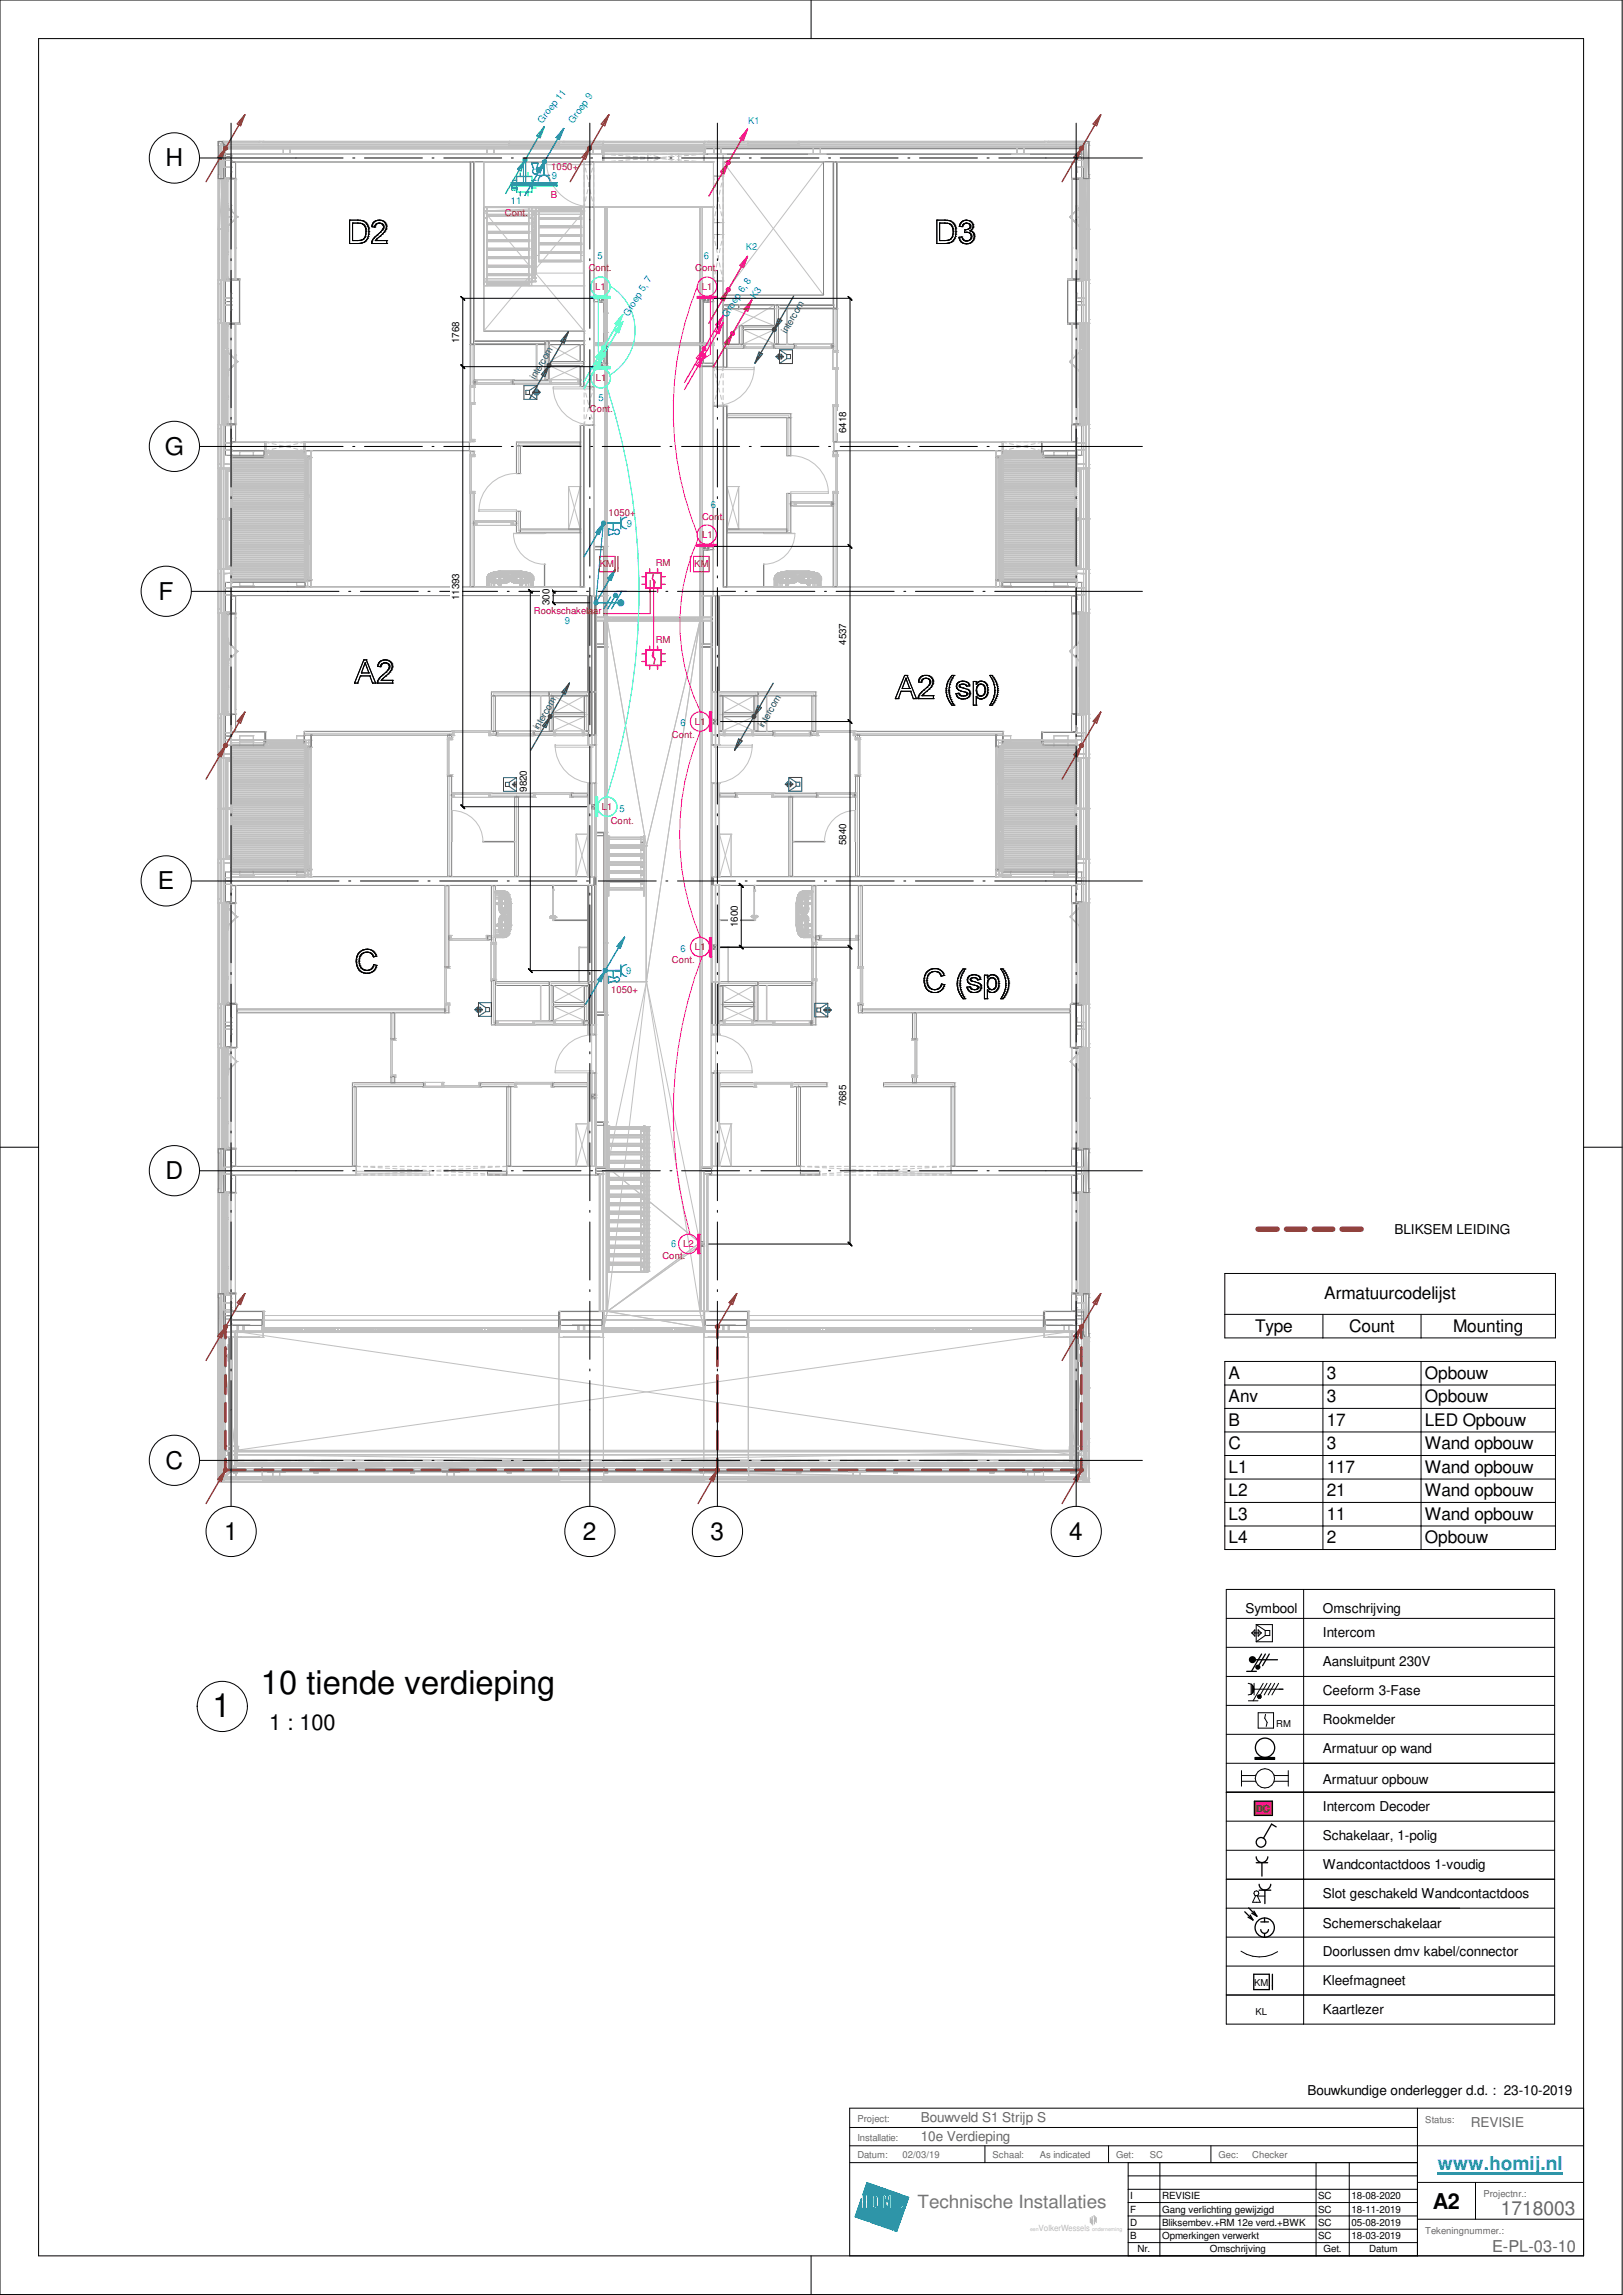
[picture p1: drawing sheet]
<svg xmlns="http://www.w3.org/2000/svg" width="420mm" height="594mm" viewBox="0 0 420 594" stroke-linecap="round" stroke-linejoin="round" font-family="sans-serif">
<defs><g id="words">
<g font-size="8.4">
<text x="67.6" y="438.6">10 tiende verdieping</text>
<text x="55" y="444.6">1</text>
</g>
<g font-size="6.3">
<text x="42.8" y="43.1">H</text>
<text x="42.6" y="117.7">G</text>
<text x="41.1" y="155.2">F</text>
<text x="40.9" y="230.3">E</text>
<text x="42.8" y="305.2">D</text>
<text x="42.8" y="380.2">C</text>
<text x="58" y="398.6">1</text>
<text x="150.9" y="398.6">2</text>
<text x="183.9" y="398.6">3</text>
<text x="276.8" y="398.6">4</text>
</g>
<g font-size="5.6">
<text x="69.7" y="447.7">1 : 100</text>
<text x="370.9" y="571.8">A2</text>
</g>
<text font-size="5" fill="#676767" x="388.5" y="573.3">1718003</text>
<text font-size="4.9" fill="#0080ff" x="372.2" y="561.8">www.homij.nl</text>
<text font-size="4.7" fill="#767676" x="237.5" y="571.7">Technische Installaties</text>
<g font-size="4.5">
<text x="342.8" y="336.4">Armatuurcodelijst</text>
<text x="324.9" y="344.7">Type</text>
<text x="349.2" y="344.7">Count</text>
<text x="376.2" y="344.7">Mounting</text>
<text x="318.1" y="356.9">A</text>
<text x="343.5" y="356.9">3</text>
<text x="368.9" y="356.9">Opbouw</text>
<text x="318.1" y="363">Anv</text>
<text x="343.5" y="363">3</text>
<text x="368.9" y="363">Opbouw</text>
<text x="318.1" y="369.1">B</text>
<text x="343.5" y="369.1">17</text>
<text x="368.9" y="369.1">LED Opbouw</text>
<text x="318.1" y="375.1">C</text>
<text x="343.5" y="375.1">3</text>
<text x="368.9" y="375.1">Wand opbouw</text>
<text x="318.1" y="381.2">L1</text>
<text x="343.5" y="381.2">117</text>
<text x="368.9" y="381.2">Wand opbouw</text>
<text x="318.1" y="387.3">L2</text>
<text x="343.5" y="387.3">21</text>
<text x="368.9" y="387.3">Wand opbouw</text>
<text x="318.1" y="393.4">L3</text>
<text x="343.5" y="393.4">11</text>
<text x="368.9" y="393.4">Wand opbouw</text>
<text x="318.1" y="399.5">L4</text>
<text x="343.5" y="399.5">2</text>
<text x="368.9" y="399.5">Opbouw</text>
</g>
<text font-size="4.2" fill="#676767" x="386.2" y="583">E-PL-03-10</text>
<g font-size="3.5">
<text x="361" y="319.4">BLIKSEM LEIDING</text>
<text x="322.5" y="417.6">Symbool</text>
<text x="342.5" y="417.6">Omschrijving</text>
<text x="342.5" y="423.8">Intercom</text>
<text x="342.5" y="431.3">Aansluitpunt 230V</text>
<text x="342.5" y="438.8">Ceeform 3-Fase</text>
<text x="342.5" y="446.3">Rookmelder</text>
<text x="342.5" y="453.9">Armatuur op wand</text>
<text x="342.5" y="461.7">Armatuur opbouw</text>
<text x="342.5" y="468.8">Intercom Decoder</text>
<text x="342.5" y="476.3">Schakelaar, 1-polig</text>
<text x="342.5" y="483.8">Wandcontactdoos 1-voudig</text>
<text x="342.5" y="491.3">Slot geschakeld Wandcontactdoos</text>
<text x="342.5" y="499.2">Schemerschakelaar</text>
<text x="342.5" y="506.3">Doorlussen dmv kabel/connector</text>
<text x="342.5" y="513.8">Kleefmagneet</text>
<text x="342.5" y="521.3">Kaartlezer</text>
<text x="338.5" y="542.2">Bouwkundige onderlegger d.d. : 23-10-2019</text>
</g>
<g font-size="3.5" fill="#676767">
<text x="238.4" y="549.4">Bouwveld S1 Strijp S</text>
<text x="380.7" y="550.6">REVISIE</text>
<text x="238.4" y="554.3">10e Verdieping</text>
</g>
<g font-size="2.5" fill="#0080c0">
<text x="140.4" y="32" transform="rotate(-52 140.4 32)">Groep 11</text>
<text x="148.4" y="32.1" transform="rotate(-54 148.4 32.1)">Groep 9</text>
<text x="193.7" y="32.2">K1</text>
<text x="142.8" y="46.4">9</text>
<text x="132.2" y="52.8">11</text>
<text x="193" y="64.8">K2</text>
<text x="154.6" y="67.1">5</text>
<text x="182.2" y="67.1">6</text>
<text x="195.6" y="77.4" transform="rotate(-58 195.6 77.4)">K3</text>
<text x="162.7" y="82" transform="rotate(-58 162.7 82)">Groep 5, 7</text>
<text x="188.3" y="82.2" transform="rotate(-57 188.3 82.2)">Groep 6, 8</text>
<text x="154.9" y="103.7">5</text>
<text x="184" y="131.5">6</text>
<text x="162.3" y="136.4">9</text>
<text x="146.3" y="161.6">9</text>
<text x="176.2" y="188">6</text>
<text x="160.4" y="210.3">5</text>
<text x="176.2" y="246.3">6</text>
<text x="162.1" y="252.2">9</text>
<text x="173.7" y="322.8">6</text>
</g>
<g font-size="2.5" fill="#f00">
<text x="142.7" y="44">1050+</text>
<text x="142.6" y="51.2">B</text>
<text x="130.7" y="55.8">Cont.</text>
<text x="152.4" y="70.1">Cont.</text>
<text x="180" y="70.1">Cont.</text>
<text x="154.1" y="75">L1</text>
<text x="181.7" y="75.1">L1</text>
<text x="154.3" y="98.5">L1</text>
<text x="152.7" y="106.7">Cont.</text>
<text x="157.6" y="133.6">1050+</text>
<text x="181.7" y="134.5">Cont.</text>
<text x="181.7" y="139.3">L1</text>
<text x="155.3" y="146.8">KM</text>
<text x="169.8" y="146.6">RM</text>
<text x="179.7" y="146.8">KM</text>
<text x="138.2" y="158.9">Rookschakelaar</text>
<text x="169.8" y="166.5">RM</text>
<text x="173.9" y="191">Cont.</text>
<text x="179.9" y="187.6">L1</text>
<text x="155.8" y="209.7">L1</text>
<text x="158.1" y="213.4">Cont.</text>
<text x="179.9" y="246">L1</text>
<text x="173.9" y="249.4">Cont.</text>
<text x="158.2" y="257">1050+</text>
<text x="176.9" y="322.8">L2</text>
<text x="171.5" y="325.9">Cont.</text>
</g>
<g font-size="2.5">
<text x="118.9" y="88.9" transform="rotate(-90 118.9 88.9)">1768</text>
<text x="219.1" y="112.1" transform="rotate(-90 219.1 112.1)">6418</text>
<text x="118.9" y="155.3" transform="rotate(-90 118.9 155.3)">11393</text>
<text x="142.2" y="156.6" transform="rotate(-90 142.2 156.6)">300</text>
<text x="219.1" y="166.9" transform="rotate(-90 219.1 166.9)">4537</text>
<text x="136.4" y="204.9" transform="rotate(-90 136.4 204.9)">9820</text>
<text x="219.1" y="218.7" transform="rotate(-90 219.1 218.7)">5840</text>
<text x="191" y="239.9" transform="rotate(-90 191 239.9)">1600</text>
<text x="219.1" y="286.4" transform="rotate(-90 219.1 286.4)">7685</text>
<text x="330.4" y="447.2">RM</text>
<text x="324.7" y="514">KM</text>
<text x="325" y="521.5">KL</text>
<text x="292.6" y="569.3">I</text>
<text x="300.8" y="569.3">REVISIE</text>
<text x="341.2" y="569.3">SC</text>
<text x="349.8" y="569.3">18-08-2020</text>
<text x="292.6" y="572.7">F</text>
<text x="300.8" y="572.7">Gang verlichting gewijzigd</text>
<text x="341.2" y="572.7">SC</text>
<text x="349.8" y="572.7">18-11-2019</text>
<text x="292.6" y="579.6">B</text>
<text x="292.6" y="576.2">D</text>
<text x="300.8" y="579.6">Opmerkingen verwerkt</text>
<text x="300.8" y="576.2">Bliksembev.+RM 12e verd.+BWK</text>
<text x="341.2" y="576.2">SC</text>
<text x="341.2" y="579.6">SC</text>
<text x="349.8" y="576.2">05-08-2019</text>
<text x="349.8" y="579.6">18-03-2019</text>
<text x="294.5" y="583.1">Nr.</text>
<text x="313.2" y="583.1">Omschrijving</text>
<text x="342.6" y="583.1">Get.</text>
<text x="354.4" y="583.1">Datum</text>
</g>
<g font-size="2.5" fill="#008040">
<text x="203.6" y="86.4" transform="rotate(-60 203.6 86.4)">intercom</text>
<text x="138.6" y="98.3" transform="rotate(-60 138.6 98.3)">intercom</text>
<text x="139.4" y="189.1" transform="rotate(-60 139.4 189.1)">intercom</text>
<text x="197.7" y="188.5" transform="rotate(-60 197.7 188.5)">intercom</text>
<text x="325.2" y="469">DC</text>
</g>
<g font-size="2.5" fill="#676767">
<text x="222" y="549.2">Project:</text>
<text x="369" y="549.5">Status:</text>
<text x="222" y="554.2">Installatie:</text>
<text x="222" y="558.7">Datum:</text>
<text x="233.6" y="558.6">02/03/19</text>
<text x="257" y="558.7">Schaal:</text>
<text x="269.2" y="558.6">As indicated</text>
<text x="289" y="558.7">Get:</text>
<text x="297.7" y="558.6">SC</text>
<text x="315.5" y="558.7">Gec:</text>
<text x="324.2" y="558.6">Checker</text>
<text x="384" y="568.7">Projectnr.:</text>
<text x="369" y="578.2">Tekeningnummer.:</text>
</g>
<text font-size="2.2" fill="#bababa" x="268.9" y="577.6">VolkerWessels</text>
<text font-size="1.4" fill="#bababa" x="282.7" y="577.6">onderneming</text>
</g></defs>
<g fill="none" stroke="#c0c0c0" stroke-width=".26">
<path d="M59.8 39.9h.1M59.8 39.9h218.8M59.8 39.9v76.8M156 39.9h.1M156 39.9v2M167.7 39.9h.1M167.7 39.9v2M175.7 39.9h.1M175.7 39.9v2M182.4 39.9h.1M182.4 39.9v2M187.2 39.9h.1"/>
<path d="M187.2 39.9v2M213.8 39.9h.1M213.8 39.9v37.1M278.6 39.9h.1M278.6 39.9v76.8M59.8 41.9h.1M59.8 41.9h218.8M124.6 54.6h.1M124.6 54.6v31.7M125.2 54.6l26 31.1M151.2 54.6l-26 31.1M156 41.9h.1"/>
<path d="M167.7 41.9h.1M175.7 41.9h.1M182.4 41.9h.1M187.2 41.9h.1M187.2 41.9l26 34.5M213.2 41.9h.1M213.2 41.9l-26 34.5M213.2 41.9v34.5M213.8 41.9h.1M215.7 41.9h.1M215.7 41.9v37M278.6 41.9h.1"/>
<path d="M187.2 76.4h.1M187.2 78.9h.1M187.2 76.4v2.5M187.2 76.4h26M187.2 78.9h28.5M200.5 78.9h.1M200.5 77h.1M200.5 77v7.3M200.5 77h13.3M213.2 76.4h.1M213.8 77h.1M215.7 78.9h.1"/>
<path d="M124.6 86.3h.1M124.6 86.3h26.6M142.1 94.6h.1M142.1 98.3h.1M142.1 94.6h8.1M142.1 94.6v3.7M142.1 98.3h8.1M142.2 89.2h.1M142.2 93.6h.1M142.2 89.2l8 4.4M142.2 89.2h8M142.2 89.2v4.4"/>
<path d="M142.2 93.6h8M150.2 89.2h.1M150.2 93.6h.1M150.2 94.6h.1M150.2 98.3h.1M150.2 89.2l-8 4.4M150.2 89.2v4.4M150.2 94.6v3.7M151.2 86.3h.1M187.2 89.1h.1M187.2 89.1h4.2M191.4 89.1h.1"/>
<path d="M191.4 84.3h.1M191.4 84.3v4.8M191.4 84.3h9.1M192.4 85.3h.1M192.4 89h.1M192.4 85.3h8.1M192.4 85.3v3.7M192.4 89h8.1M200.5 84.3h.1M200.5 85.3h.1M200.5 89h.1M200.5 85.3v3.7"/>
<path d="M59.8 116.7h.1M59.8 116.7h20.7M80.5 116.7h.1M80.5 116.7v35.2M257.9 116.7h.1M257.9 116.7h20.7M257.9 116.7v35.2M278.6 116.7h.1M147.2 125.9h.1M147.2 136.9h.1M147.2 125.9h3M147.2 136.9h3"/>
<path d="M147.2 125.9v11M150.2 125.9h.1M150.2 136.9h.1M150.2 125.9v11M188.2 125.9h.1M188.2 136.9h.1M188.2 125.9h3M188.2 125.9v11M188.2 136.9h3M191.2 125.9h.1M191.2 136.9h.1M191.2 125.9v11"/>
<path d="M59.8 151.9h.1M59.8 151.9v39.7M59.8 151.9h20.7M80.5 151.9h.1M257.9 151.9h.1M257.9 151.9h20.7M278.6 151.9h.1M278.6 151.9v39.7M59.8 191.6h.1M59.8 191.6h20.7M80.5 191.6h.1M80.5 191.6v35.3"/>
<path d="M143.2 180.1h.1M143.2 184.5h.1M143.2 185.5h.1M143.2 189.2h.1M143.2 180.1h8M143.2 184.5h8M143.2 180.1v4.4M143.2 185.5v3.7M143.2 185.5h8.1M143.2 189.2h8.1M151.2 180.1h.1M151.2 184.5h.1"/>
<path d="M151.2 180.1v4.4M151.3 189.2h.1M151.3 185.5h.1M151.3 185.5v3.7M187.1 185.5h.1M187.1 189.2h.1M187.1 185.5h8.1M187.1 185.5v3.7M187.1 189.2h8.1M187.2 180.1h.1M187.2 184.5h.1M187.2 180.1v4.4"/>
<path d="M187.2 180.1h8M187.2 184.5h8M195.2 180.1h.1M195.2 184.5h.1M195.2 185.5h.1M195.2 189.2h.1M195.2 180.1v4.4M195.2 185.5v3.7M257.9 191.6h.1M257.9 191.6v35.3M257.9 191.6h20.7M278.6 191.6h.1"/>
<path d="M149.1 215.9h.1M149.1 215.9v11M149.1 215.9h3M152.1 215.9h.1M152.1 215.9v11M186.3 215.9h.1M186.3 215.9v11M186.3 215.9h3M189.3 215.9h.1M189.3 215.9v11M59.8 226.9h.1M59.8 226.9v151.1"/>
<path d="M59.8 226.9h20.7M80.5 226.9h.1M149.1 226.9h.1M149.1 226.9h3M152.1 226.9h.1M186.3 226.9h.1M186.3 226.9h3M189.3 226.9h.1M257.9 226.9h.1M257.9 226.9h20.7M278.6 226.9h.1M278.6 226.9v151.1"/>
<path d="M143.2 255.1h.1M143.2 259.5h.1M143.2 255.1v4.4M143.2 255.1h8M143.2 259.5h8M151.2 255.1h.1M151.2 259.5h.1M151.2 255.1v4.4M187.2 255.1h.1M187.2 259.5h.1M187.2 255.1v4.4M187.2 255.1h8"/>
<path d="M187.2 259.5h8M195.2 255.1h.1M195.2 259.5h.1M195.2 255.1v4.4M143.2 260.5h.1M143.2 264.2h.1M143.2 260.5v3.7M143.2 260.5h8.1M143.2 264.2h8.1M151.3 264.2h.1M151.3 260.5h.1M151.3 260.5v3.7"/>
<path d="M187.1 260.5h.1M187.1 264.2h.1M187.1 260.5v3.7M187.1 260.5h8.1M187.1 264.2h8.1M195.2 264.2h.1M195.2 260.5h.1M195.2 260.5v3.7M149.1 290.9h.1M149.1 290.9h3M149.1 290.9v11M152.1 290.9h.1"/>
<path d="M152.1 290.9v11M157 292h.1M157 292h10.6M157 292v37.4M167.6 292h.1M167.6 292v37.4M186.3 290.9h.1M186.3 290.9v11M186.3 290.9h3M189.3 290.9h.1M189.3 290.9v11M149.1 301.9h.1"/>
<path d="M149.1 301.9h3M152.1 301.9h.1M186.3 301.9h.1M186.3 301.9h3M189.3 301.9h.1M157 329.4h.1M157 329.4h10.6M167.6 329.4h.1M59.8 378h.1M59.8 378h218.8M278.6 378h.1"/>
</g>
<path d="M59.8 39.9h218.8v2h-218.8z" fill="#fff"/>
<path d="M59.8 39.9h96.2v2h-96.2zM184.7 41.9h-2.3v-2h96.2v2h-91.4" fill="none" stroke="#808080" stroke-width=".26"/>
<g fill="none" stroke="#c0c0c0" stroke-width=".26">
<path d="M59.8 39.9h.1M156 39.9h.1M156 39.9l1.4 .1M156 39.9v.6M156 39.9h1.4M158.2 39.9h1.1M160.1 39.9h1.1M162 39.9h1.1M163.9 39.9h1.1M165.8 39.9h1.1M167.7 39.9h1.1M169.6 39.9h1.1"/>
<path d="M171.5 39.9h1.1M173.4 39.9h1.1M175.3 39.9h1.1M177.2 39.9h1.1M179.1 39.9h1.1M181 39.9h1.4M182.4 39.9h.1M182.4 39.9l-1.4 .1M182.4 39.9v.6M278.6 39.9h.1M59.8 41.9h.1M156 41.9h.1"/>
<path d="M156 41.3v.6M156 41.9h1.4M157.4 41.8l-1.4 .1M158.2 41.9h1.1M158.2 40.1l1.1 .1M159.3 41.7h-1.1M160.1 41.9h1.1M160.1 40.2l1.1 .1M161.2 41.5l-1.1 .1M162 40.4l1.1 .1M162 41.9h1.1M163.1 41.4h-1.1"/>
<path d="M163.9 40.5l1.1 .1M163.9 41.9h1.1M165 41.2l-1.1 .1M165.8 40.6l1.1 .1M165.8 41.9h1.1M166.9 41.1l-1.1 .1M167.7 40.8l1.1 .1M167.7 41.9h1.1M168.8 40.9l-1.1 .1M169.6 40.9l1.1 .1M169.6 41.9h1.1M170.7 40.8l-1.1 .1"/>
<path d="M171.5 41.1l1.1 .1M171.5 41.9h1.1M172.6 40.6l-1.1 .1M173.4 41.2l1.1 .1M173.4 41.9h1.1M174.5 40.5l-1.1 .1M175.3 41.4h1.1M175.3 41.9h1.1M176.4 40.4l-1.1 .1M177.2 41.5l1.1 .1M177.2 41.9h1.1M178.3 40.2l-1.1 .1"/>
<path d="M179.1 41.7h1.1M179.1 41.9h1.1M180.2 40.1l-1.1 .1M181 41.8l1.4 .1M181 41.9h1.4M182.4 41.9h.1M182.4 41.3v.6M278.6 41.9h.1"/>
</g>
<path d="M59.8 114.4h61.7v2.3h-61.7z" fill="#fff"/>
<path d="M59.8 114.4h8.8v2.3h-8.8zM79 114.4h42.5v2.3h-42.5z" fill="none" stroke="#808080" stroke-width=".26"/>
<path d="M59.8 116.7h.1M59.8 114.4h.1M68.6 116.7h.1M68.6 114.4h.1M79 116.7h.1M79 114.4h.1M121.5 116.7h.1M121.5 114.4h.1" fill="none" stroke="#c0c0c0" stroke-width=".26"/>
<path d="M59.8 151.9h93.9v2.3h-93.9z" fill="#fff"/>
<path d="M151.2 151.9h-91.4v2.3h93.9v-2.3" fill="none" stroke="#808080" stroke-width=".26"/>
<path d="M59.8 154.2h.1M59.8 151.9h.1M153.7 154.2h.1" fill="none" stroke="#c0c0c0" stroke-width=".26"/>
<path d="M184.7 151.9h93.9v2.3h-93.9z" fill="#fff"/>
<path d="M184.7 151.9v2.3h93.9v-2.3h-91.4" fill="none" stroke="#808080" stroke-width=".26"/>
<path d="M184.7 154.2h.1M278.6 154.2h.1M278.6 151.9h.1" fill="none" stroke="#c0c0c0" stroke-width=".26"/>
<path d="M59.8 226.9h93.9v2.3h-93.9z" fill="#fff"/>
<path d="M59.8 226.9h93.9v2.3h-93.9z" fill="none" stroke="#808080" stroke-width=".26"/>
<path d="M59.8 229.2h.1M59.8 226.9h.1M153.7 229.2h.1M153.7 226.9h.1" fill="none" stroke="#c0c0c0" stroke-width=".26"/>
<path d="M184.7 226.9h93.9v2.3h-93.9z" fill="#fff"/>
<path d="M184.7 226.9h93.9v2.3h-93.9z" fill="none" stroke="#808080" stroke-width=".26"/>
<path d="M184.7 229.2h.1M184.7 226.9h.1M278.6 229.2h.1M278.6 226.9h.1" fill="none" stroke="#c0c0c0" stroke-width=".26"/>
<path d="M59.8 301.9h94.4v2.3h-94.4z" fill="#fff"/>
<path d="M59.8 301.9h32.4v2.3h-32.4zM131.2 301.9h23v2.3h-23z" fill="none" stroke="#808080" stroke-width=".26"/>
<path d="M59.8 304.2h.1M59.8 301.9h.1M92.2 304.2h.1M92.2 301.9h.1M131.2 304.2h.1M131.2 301.9h.1M154.2 304.2h.1M154.2 301.9h.1" fill="none" stroke="#c0c0c0" stroke-width=".26"/>
<path d="M184.2 301.9h94.4v2.3h-94.4z" fill="#fff"/>
<path d="M184.2 301.9h23v2.3h-23zM246.2 301.9h32.4v2.3h-32.4z" fill="none" stroke="#808080" stroke-width=".26"/>
<path d="M184.2 304.2h.1M184.2 301.9h.1M207.2 304.2h.1M207.2 301.9h.1M246.2 304.2h.1M246.2 301.9h.1M278.6 304.2h.1M278.6 301.9h.1" fill="none" stroke="#c0c0c0" stroke-width=".26"/>
<path d="M213.2 41.9h2.5v34.5h-2.5z" fill="#fff"/>
<path d="M213.2 76.4v-34.5h2.5v34.5" fill="none" stroke="#808080" stroke-width=".26"/>
<path d="M213.2 41.9h.1M215.7 41.9h.1M213.2 76.4h.1" fill="none" stroke="#c0c0c0" stroke-width=".26"/>
<path d="M187.2 76.4h28.5v2.5h-28.5z" fill="#fff"/>
<path d="M213.2 76.4h-26v2.5h28.5v-2.5" fill="none" stroke="#808080" stroke-width=".26"/>
<path d="M187.2 76.4h.1M187.2 78.9h.1M215.7 78.9h.1" fill="none" stroke="#c0c0c0" stroke-width=".26"/>
<path d="M184.7 41.9h2.5v110h-2.5z" fill="#fff"/>
<path d="M184.7 41.9v3.7h2.5v-3.7M184.7 57.6h2.5v3.1h-2.5zM184.7 72.7h2.5v22.3h-2.5zM184.7 151.9v-46.8h2.5v46.8" fill="none" stroke="#808080" stroke-width=".26"/>
<g fill="none" stroke="#c0c0c0" stroke-width=".26">
<path d="M184.7 41.9h.1M184.7 45.6h.1M184.7 57.6h.1M187.2 57.6h.1M187.2 45.6h.1M187.2 41.9h.1M184.7 60.7h.1M184.7 72.7h.1M187.2 72.7h.1M187.2 60.7h.1M184.7 95h.1M187.2 95h.1"/>
<path d="M184.7 105.1h.1M187.2 105.1h.1M187.2 151.9h.1"/>
</g>
<path d="M151.2 53.6h2.5v98.3h-2.5z" fill="#fff"/>
<path d="M151.2 53.6h2.5v46.4h-2.5zM151.2 151.9v-41.8h2.5v41.8" fill="none" stroke="#808080" stroke-width=".26"/>
<g fill="none" stroke="#c0c0c0" stroke-width=".26">
<path d="M151.2 53.6h.1M151.2 41.9l.2 .8M151.2 53.6h.9M151.2 41.9v.7M151.2 43.4v1.1M151.2 45.3v1.1M151.2 47.2v1.1M151.2 49.1v1.1M151.2 51v1.1M151.2 52.9v.7M151.2 41.9h.9M151.4 52.8l-.2 .8"/>
<path d="M151.6 43.5l.2 1.1M151.8 50.9l-.2 1.1M151.9 45.4l.3 1M152.2 49.1l-.3 1.1M152.4 47.2l.2 1.1M152.6 47.2l-.2 1.1M152.7 49.1l.3 1.1M152.9 53.6h.8M152.9 41.9h.8M153 45.4l-.3 1M153.1 50.9l.3 1.1M153.4 43.5l-.3 1.1"/>
<path d="M153.5 52.8l.2 .8M153.7 53.6h.1M153.7 41.9l-.2 .8M153.7 41.9v.7M153.7 43.4v1.1M153.7 45.3v1.1M153.7 47.2v1.1M153.7 49.1v1.1M153.7 51v1.1M153.7 52.9v.7M184.7 45.6l.2 1M184.7 45.6h.8"/>
<path d="M184.7 57.6h.8M184.7 45.6v.9M184.7 47.2v1.1M184.7 49.2v1.1M184.7 51.1v1.1M184.7 53v1.1M184.7 54.9v1.1M184.7 56.8v.8M184.9 56.6l-.2 1M185.1 47.4l.2 1M185.3 54.8l-.2 1.1M185.5 49.2l.2 1.1"/>
<path d="M185.7 52.9l-.2 1.1M185.8 51.1l.3 1.1M186.1 51.1l-.3 1.1M186.2 52.9l.2 1.1M186.4 45.6h.8M186.4 57.6h.8M186.4 49.2l-.2 1.1M186.6 54.8l.3 1.1M186.9 47.4l-.3 1M187 56.6l.2 1M187.2 45.6l-.2 1M187.2 45.6v.9"/>
<path d="M187.2 47.2v1.1M187.2 49.2v1.1M187.2 51.1v1.1M187.2 53v1.1M187.2 54.9v1.1M187.2 56.8v.8M184.7 60.7v.9M184.7 62.4v1.1M184.7 64.3v1.1M184.7 66.2v1.1M184.7 68.1v1.1M184.7 70v1.1"/>
<path d="M184.7 71.9v.8M184.7 60.7l.2 1M184.7 60.7h.8M184.7 72.7h.8M184.9 71.8l-.2 .9M185.1 62.4l.2 1.1M185.3 69.9l-.2 1.1M185.5 64.3l.2 1.1M185.7 68l-.2 1.1M185.8 66.2l.3 1.1M186.1 66.2l-.3 1.1M186.2 68l.2 1.1"/>
<path d="M186.4 60.7h.8M186.4 72.7h.8M186.4 64.3l-.2 1.1M186.6 69.9l.3 1.1M186.9 62.4l-.3 1.1M187 71.8l.2 .9M187.2 60.7v.9M187.2 62.4v1.1M187.2 64.3v1.1M187.2 66.2v1.1M187.2 68.1v1.1M187.2 70v1.1"/>
<path d="M187.2 71.9v.8M187.2 60.7l-.2 1M151.2 100h.1M151.2 110.1h.1M151.2 100v.9M151.2 101.7v1.1M151.2 103.5v1.1M151.2 105.5v1.1M151.2 107.4v1.1M151.2 109.3v.8M151.2 100l.2 1M151.2 110.1h.9"/>
<path d="M151.2 100h.9M151.4 109.1l-.2 1M151.6 101.8l.3 1M151.9 107.3l-.3 1.1M152.1 103.6l.3 1.1M152.4 105.5l-.3 1M152.6 105.5l.2 1M152.8 103.6l-.2 1.1M152.9 110.1h.8M152.9 100h.8M153 107.3l.3 1.1M153.3 101.8l-.3 1"/>
<path d="M153.5 109.1l.2 1M153.7 110.1h.1M153.7 100h.1M153.7 100v.9M153.7 101.7v1.1M153.7 103.5v1.1M153.7 105.5v1.1M153.7 107.4v1.1M153.7 109.3v.8M153.7 100l-.2 1M151.2 151.9h.1"/>
</g>
<path d="M215.9 114.4h62.7v2.3h-62.7z" fill="#fff"/>
<path d="M215.9 114.4h43.6v2.3h-43.6zM269.8 114.4h8.8v2.3h-8.8z" fill="none" stroke="#808080" stroke-width=".26"/>
<g fill="none" stroke="#c0c0c0" stroke-width=".26">
<path d="M184.7 95l.3 1M184.7 95h.8M184.7 95v.9M184.7 96.6v1.1M184.7 98.6v1.1M185.1 96.8l.3 1M185.6 98.6l.2 1.1M186.3 98.6l-.2 1.1M186.4 95h.8M186.8 96.8l-.3 1M187.2 95l-.2 1M187.2 95v.9"/>
<path d="M187.2 96.6v1.1M187.2 98.6v1.1M68.6 114.4h1M68.6 116.7h1M68.6 114.4l1 .3M68.6 114.4v.7M68.6 116v.7M69.6 116.5l-1 .2M70.4 114.4h1.1M70.4 116.7h1.1M70.4 114.9l1.1 .2M71.5 116l-1.1 .3"/>
<path d="M72.3 114.4h1.1M72.3 116.7h1.1M72.3 115.2l1.1 .3M73.4 115.7l-1.1 .2M74.2 114.4h1.1M74.2 116.7h1.1M74.2 115.7l1 .2M75.2 115.2l-1 .3M76 116l1.1 .3M76.1 114.4h1.1M76.1 116.7h1.1M77.1 114.9l-1.1 .2"/>
<path d="M77.9 116.5l1.1 .2M78 114.4h1M78 116.7h1M79 114.4l-1.1 .3M79 114.4v.7M79 116v.7M184.7 105.1h.8M184.7 100.5v1.1M184.7 102.4v1.1M184.7 104.3v.8M185 104.1l-.3 1M185.4 102.3l-.3 1.1"/>
<path d="M185.8 100.5l-.2 1M186.1 100.5l.2 1M186.4 105.1h.8M186.5 102.3l.3 1.1M187 104.1l.2 1M187.2 100.5v1.1M187.2 102.4v1.1M187.2 104.3v.8M215.9 116.7h.1M215.9 114.4h.1M259.5 116.7h.1M259.5 114.4h.1"/>
<path d="M259.5 114.4l1.1 .3M259.5 114.4v.7M259.5 116v.7M259.5 114.4h.9M259.5 116.7h.9M260.6 116.5l-1.1 .2M261.2 114.4h1.1M261.2 116.7h1.1M261.3 114.9l1.1 .2M262.4 116l-1.1 .3M263.1 114.4h1.1M263.1 116.7h1.1"/>
<path d="M263.2 115.2l1 .3M264.2 115.7l-1 .2M265 115.7l1.1 .2M265 114.4h1.1M265 116.7h1.1M266.1 115.2l-1.1 .3M266.9 116l1.1 .3M267 114.4h1.1M267 116.7h1.1M268 114.9l-1.1 .2M268.7 116.5l1.1 .2M268.9 114.4h.9"/>
<path d="M268.9 116.7h.9M269.8 116.7h.1M269.8 114.4h.1M269.8 114.4l-1.1 .3M269.8 114.4v.7M269.8 116v.7M278.6 116.7h.1M278.6 114.4h.1"/>
</g>
<path d="M59.8 339.5h8.2v2.2h-8.2z" fill="#fff"/>
<path d="M59.8 339.5h8.2v2.2h-8.2z" fill="none" stroke="#808080" stroke-width=".34"/>
<path d="M59.8 339.5h.1M68 339.5h.1M59.8 341.7h.1M68 341.7h.1" fill="none" stroke="#c0c0c0" stroke-width=".26"/>
<path d="M270.4 339.5h8.2v2.2h-8.2z" fill="#fff"/>
<path d="M270.4 339.5h8.2v2.2h-8.2z" fill="none" stroke="#808080" stroke-width=".34"/>
<path d="M270.4 339.5h.1M278.6 339.5h.1M270.4 341.7h.1M278.6 341.7h.1" fill="none" stroke="#c0c0c0" stroke-width=".26"/>
<path d="M59.8 189.4h8.8v2.2h-8.8z" fill="#fff"/>
<path d="M59.8 189.4h8.8v2.2h-8.8z" fill="none" stroke="#808080" stroke-width=".34"/>
<path d="M59.8 191.6h.1M59.8 189.4h.1M68.6 189.4h.1M68.6 191.6h.1" fill="none" stroke="#c0c0c0" stroke-width=".26"/>
<path d="M269.8 189.6h8.8v2.2h-8.8z" fill="#fff"/>
<path d="M269.8 189.6h8.8v2.2h-8.8z" fill="none" stroke="#808080" stroke-width=".34"/>
<path d="M269.8 191.8h.1M269.8 189.6h.1M278.6 189.6h.1M278.6 191.8h.1" fill="none" stroke="#c0c0c0" stroke-width=".26"/>
<path d="M59.8 72.5h2.2v11.2h-2.2z" fill="#fff"/>
<path d="M59.8 72.5h2.2v11.2h-2.2z" fill="none" stroke="#808080" stroke-width=".34"/>
<path d="M59.8 72.5h.1M62 72.5h.1M59.8 83.7h.1M62 83.7h.1" fill="none" stroke="#c0c0c0" stroke-width=".26"/>
<path d="M276.4 72.5h2.2v11.2h-2.2z" fill="#fff"/>
<path d="M276.4 72.5h2.2v11.2h-2.2z" fill="none" stroke="#808080" stroke-width=".34"/>
<g fill="none" stroke="#c0c0c0" stroke-width=".26">
<path d="M276.4 72.5h.1M278.6 72.5h.1M276.4 83.7h.1M278.6 83.7h.1M59.9 376.6h.1M59.9 378h.1M59.9 379.6h.1M59.9 378.1h.1M59.9 378.1h218.6M59.9 378h218.6M59.9 376.6v3M59.9 376.6h218.6"/>
<path d="M59.9 379.6h218.6M278.5 379.6h.1M278.5 378.1h.1M278.5 376.6h.1M278.5 378h.1M278.5 376.6v3"/>
</g>
<path d="M144.9 339.5h11.1v2.2h-11.1z" fill="#fff"/>
<path d="M144.9 339.5h11.1v2.2h-11.1z" fill="none" stroke="#808080" stroke-width=".34"/>
<path d="M144.9 339.5h.1M156 339.5h.1M144.9 341.7h.1M156 341.7h.1" fill="none" stroke="#c0c0c0" stroke-width=".26"/>
<path d="M182.4 339.5h11.1v2.2h-11.1z" fill="#fff"/>
<path d="M182.4 339.5h11.1v2.2h-11.1z" fill="none" stroke="#808080" stroke-width=".34"/>
<g fill="none" stroke="#c0c0c0" stroke-width=".26">
<path d="M122.7 39.9h64.5M187.2 39.9h.1M187.2 39.9v49.2M122.7 41.9h.1M122.7 41.9v46.3M122.7 41.9h2.5M124.6 54.6h.1M124.6 54.6h26.6M124.6 54.6v31.7M125.2 54.6h.1M125.2 53.5h.1M125.2 41.9h.1"/>
<path d="M125.2 41.9v43.8M125.2 53.5h26M151.2 54.6h.1M151.2 53.5h.1M151.2 53.5v34.7M122.7 88.2h.1M122.7 88.2h28.5M124.6 86.3h.1M124.6 86.3h26.6M125.2 85.7h.1M125.2 85.7h26M151.2 88.2h.1"/>
<path d="M151.2 85.7h.1M151.2 86.3h.1M143.2 185.5l8.1 3.7M143.2 180.1l8 4.4M151.2 180.1l-8 4.4M151.3 185.5l-8.1 3.7M187.1 185.5l8.1 3.7M187.2 180.1l8 4.4M195.2 185.5l-8.1 3.7M195.2 180.1l-8 4.4M143.2 255.1l8 4.4M151.2 255.1l-8 4.4"/>
<path d="M187.2 255.1l8 4.4M195.2 255.1l-8 4.4M143.2 260.5l8.1 3.7M151.3 260.5l-8.1 3.7M187.1 260.5l8.1 3.7M195.2 260.5l-8.1 3.7M92.2 301.9l1.1 .1M92.2 304.2h1.1M92.2 301.9v.7M92.2 303.4v.8M92.2 301.9h1.1M93.3 304.1l-1.1 .1"/>
<path d="M94.1 304.2h1.1M94.1 301.9h1.1M94.1 302l1.1 .1M95.2 304l-1.1 .1M96 302.1l1.1 .1M96 304.2h1.1M96 301.9h1.1M97.1 303.9l-1.1 .1M97.9 302.3h1.1M97.9 304.2h1.1M97.9 301.9h1.1M99 303.8l-1.1 .1"/>
<path d="M99.7 304.2h1.1M99.7 301.9h1.1M99.8 302.4h1.1M100.9 303.7h-1.1M101.6 304.2h1.1M101.6 301.9h1.1M101.7 302.5l1.1 .1M102.8 303.6h-1.1M103.5 304.2h1.1M103.5 301.9h1.1M103.6 302.6h1.1M104.7 303.4l-1.1 .1"/>
<path d="M105.5 302.7l1.1 .1M105.5 304.2h1.1M105.5 301.9h1.1M106.6 303.4h-1.1M107.4 302.8l1.1 .1M107.4 304.2h1.1M107.4 301.9h1.1M108.5 303.2l-1.1 .1M109.3 302.9l1.1 .1M109.3 304.2h1.1M109.3 301.9h1.1M110.4 303.1l-1.1 .1"/>
<path d="M111.2 303l1.1 .1M111.2 304.2h1.1M111.2 301.9h1.1M112.3 303l-1.1 .1M113.1 303.1l1.1 .1M113.1 304.2h1.1M113.1 301.9h1.1M114.2 302.9l-1.1 .1M114.9 303.2l1.1 .1M115 304.2h1.1M115 301.9h1.1M116 302.8l-1.1 .1"/>
<path d="M116.8 303.4h1.1M116.8 304.2h1.1M116.8 301.9h1.1M117.9 302.7l-1.1 .1M118.7 303.4l1.1 .1M118.7 304.2h1.1M118.7 301.9h1.1M119.8 302.6h-1.1M120.6 303.6h1.2M120.6 304.2h1.2M120.6 301.9h1.2M121.8 302.5l-1.2 .1"/>
<path d="M122.6 303.7h1.1M122.6 304.2h1.1M122.6 301.9h1.1M123.7 302.4h-1.1M124.4 303.8l1.1 .1M124.5 304.2h1.1M124.5 301.9h1.1M125.5 302.3h-1.1M126.3 303.9l1.1 .1M126.4 304.2h1.1M126.4 301.9h1.1M127.4 302.1l-1.1 .1"/>
<path d="M128.2 304l1.1 .1M128.3 304.2h1.1M128.3 301.9h1.1M129.3 302l-1.1 .1M130.1 304.1l1.1 .1M130.2 304.2h1M130.2 301.9h1M131.2 301.9l-1.1 .1M131.2 301.9v.7M131.2 303.4v.8M207.2 304.2h1M207.2 301.9h1"/>
<path d="M207.2 301.9l1.1 .1M207.2 301.9v.7M207.2 303.4v.8M208.3 304.1l-1.1 .1M209 304.2h1.1M209 301.9h1.1M209.1 302l1.1 .1M210.2 304l-1.1 .1M210.9 304.2h1.1M210.9 301.9h1.1M211 302.1l1.1 .1M212.1 303.9l-1.1 .1"/>
<path d="M212.9 304.2h1.1M212.9 301.9h1.1M212.9 302.3h1.1M214 303.8l-1.1 .1M214.8 304.2h1.1M214.8 301.9h1.1M214.8 302.4h1.1M215.9 303.7h-1.1M216.7 304.2h1.1M216.7 301.9h1.1M216.7 302.5l1.1 .1M217.8 303.6h-1.1"/>
<path d="M218.6 304.2h1.1M218.6 301.9h1.1M218.6 302.6h1.1M219.7 303.4l-1.1 .1M220.5 304.2h1.1M220.5 301.9h1.1M220.5 302.7l1.1 .1M221.6 303.4h-1.1M222.3 304.2h1.1M222.3 301.9h1.1M222.4 302.8l1.1 .1M223.5 303.2l-1.1 .1"/>
<path d="M224.2 304.2h1.1M224.2 301.9h1.1M224.2 302.9l1.1 .1M225.3 303.1l-1.1 .1M226.1 304.2h1.1M226.1 301.9h1.1M226.1 303l1.1 .1M227.2 303l-1.1 .1M228 304.2h1.2M228 301.9h1.2M228 303.1l1.2 .1M229.2 302.9l-1.2 .1"/>
<path d="M230 304.2h1.1M230 301.9h1.1M230 303.2l1.1 .1M231.1 302.8l-1.1 .1M231.9 304.2h1.1M231.9 301.9h1.1M231.9 303.4h1.1M233 302.7l-1.1 .1M233.7 303.4l1.1 .1M233.8 304.2h1.1M233.8 301.9h1.1M234.8 302.6h-1.1"/>
<path d="M235.6 303.6h1.1M235.7 304.2h1.1M235.7 301.9h1.1M236.7 302.5l-1.1 .1M237.5 304.2h1.1M237.5 301.9h1.1M237.5 303.7h1.1M238.6 302.4h-1.1M239.4 304.2h1.1M239.4 301.9h1.1M239.4 303.8l1.1 .1M240.5 302.3h-1.1"/>
<path d="M241.3 304.2h1.1M241.3 301.9h1.1M241.3 303.9l1.1 .1M242.4 302.1l-1.1 .1M243.2 304l1.1 .1M243.2 304.2h1.1M243.2 301.9h1.1M244.3 302l-1.1 .1M245.1 304.1l1.1 .1M245.2 304.2h1M245.2 301.9h1M246.2 301.9l-1.1 .1"/>
<path d="M246.2 301.9v.7M246.2 303.4v.8M182.4 339.5h.1M193.5 339.5h.1M182.4 341.7h.1M193.5 341.7h.1"/>
</g>
<path d="M122.7 41.9h2.5v43.8h-2.5z" fill="#fff"/>
<path d="M122.7 85.7v-43.8h2.5v43.8" fill="none" stroke="#808080" stroke-width=".26"/>
<path d="M122.7 41.9h.1M125.2 41.9h.1M125.2 85.7h.1" fill="none" stroke="#c0c0c0" stroke-width=".26"/>
<path d="M122.7 85.7h28.5v2.5h-28.5z" fill="#fff"/>
<path d="M122.7 85.7v2.5h28.5v-2.5h-26" fill="none" stroke="#808080" stroke-width=".26"/>
<path d="M151.2 53.5l-26 1.1M122.7 88.2h.1M142.1 94.6l8.1 3.7M150.2 94.6l-8.1 3.7M151.2 88.2h.1M151.2 85.7h.1" fill="none" stroke="#c0c0c0" stroke-width=".26"/>
<path d="M277.1 260h1.5v11.1h-1.5z" fill="#fff"/>
<path d="M277.1 260h1.5v11.1h-1.5z" fill="none" stroke="#808080" stroke-width=".34"/>
<path d="M277.1 260h.1M278.6 260h.1M277.1 271.1h.1M278.6 271.1h.1" fill="none" stroke="#c0c0c0" stroke-width=".26"/>
<path d="M59.8 260h1.5v11.1h-1.5z" fill="#fff"/>
<path d="M59.8 260h1.5v11.1h-1.5z" fill="none" stroke="#808080" stroke-width=".34"/>
<g fill="none" stroke="#c0c0c0" stroke-width=".26">
<path d="M56.5 37.6h.1M56.5 36.6h.1M56.5 36.6h1M56.5 36.6v22.7M56.5 37.6l.1 .1M56.5 36.6l.8 .8M56.6 37.7h.1M56.6 37.7v21.6M56.6 37.7l-.1 21.6M56.6 37.7l-.1 7.5M57.2 37.3h.7M57.2 37.3v8.9l.1-8.8"/>
<path d="M57.2 37.3l-.7 8.9M57.3 37.4h.6M57.3 37.4v96.8M57.3 37.4l-.8 21.9M57.3 37.4l.6 .1M57.3 37.4l.1 .2M57.4 37.6h.5M57.4 37.6v21.7l.5-21.2M57.4 37.6l.5 .5M57.4 37.6l-.1 21.7M57.5 36.6h.1M57.5 36.6l.4 .9"/>
<path d="M57.5 36.6l.1 .1M57.5 36.6l-.3 .7M57.5 36.6l-.2 .8M57.6 36.7h.1M57.6 36.7l.3 .7M57.6 36.7l-.4 .6M57.6 36.7l.3 .6M57.7 36.6h.1M57.7 36.6h74M57.7 36.6l.3 .8M57.7 36.6l.3 .7M57.7 36.7h.1"/>
<path d="M57.7 36.7h223M57.9 37.3v.1M57.9 37.3l-.6 .1M57.9 37.5h.1M57.9 38.1h.1M57.9 37.4h.1M57.9 37.4v96.8M57.9 37.4l-.6 8.8M57.9 37.5l-.5 .1M58 37.3h98.1M58 37.3v.1M58 38h.1"/>
<path d="M58 37.8h.1M58 37.4h.1M58 37.4v.6M58 37.5h222.4M58 38h222.4M58 37.4h222.4M58.4 38.5h.1M58.4 39.9h.1M58.4 39.9h97.5M58.4 38.5v1.4M58.4 38.5h97.5M59.8 39.9h.1"/>
<path d="M59.8 39.9v6.1M67.1 36.7h.1M67.1 36.6h.1M67.1 36.6v.1M68.1 36.7h.1M68.1 36.6h.1M68.1 36.6v.1M72.2 39.9h.1M72.2 39.8h.1M72.2 39.8h1.2M72.2 39.8v.1M73.4 39.9h.1"/>
<path d="M73.4 39.8h.1M73.4 38h.1M73.4 38v1.9M75.1 39.9h.1M75.1 38h.1M75.1 39.8h.1M75.1 39.8h1.3M75.1 38v1.9M76.4 39.8h.1M76.4 39.9h.1M76.4 39.8v.1M124.8 39.9h.1"/>
<path d="M124.8 39.8h.1M124.8 39.8h1.2M124.8 39.8v.1M126 39.9h.1M126 39.8h.1M126 38h.1M126 38v1.9M127.8 39.9h.1M127.8 38h.1M127.8 39.8h.1M127.8 39.8h1.2M127.8 38v1.9"/>
<path d="M129 39.8h.1M129 39.9h.1M129 39.8v.1M131.7 38h.1M131.7 37.7h.1M131.7 36.6h.1M131.7 36.7h.1M131.7 36.8h.1M131.7 36.9h.1M131.7 37.4h.1M131.7 36.6v1.4M131.8 38h.1"/>
<path d="M131.8 36.6h.1M131.8 36.7h.1M131.8 36.6h74.8M131.8 36.6v1.4M144.7 38h.1M144.7 36.7h.1M144.7 36.7v1.3M144.8 38h.1M144.8 36.6h.1M144.8 36.6v1.4M145.8 36.7h.1M145.8 36.6h.1"/>
<path d="M145.8 36.6v.1M150.6 39.8h.1M150.6 39.9h.1M150.6 39.8h1.2M150.6 39.8v.1M151.8 39.8h.1M151.8 39.9h.1M151.8 38h.1M151.8 38v1.9M153.6 39.9h.1M153.6 38h.1M153.6 39.8h.1"/>
<path d="M153.6 39.8h1.2M153.6 38v1.9M154.8 39.9h.1M154.8 39.8h.1M154.8 39.8v.1M155.1 36.7h.1M155.1 36.6h.1M155.1 36.6v.1M155.9 38.5h.1M155.9 39.9h.1M155.9 38.2h.1M155.9 39.8h.1"/>
<path d="M155.9 38.2v1.7M155.9 38.2h26.6M155.9 39.8h.3M156.1 38h.1M156.1 36.6h.1M156.1 36.9h.1M156.1 36.8h.1M156.1 37.4h.1M156.1 37.5h.1M156.1 38.1h.1M156.1 36.6v1.5M156.1 36.9h26.2"/>
<path d="M156.1 36.8h26.2M156.1 38.1h26.2M156.1 37.5h26.2M156.2 39.8h.1M156.2 38.9h.1M156.2 38.9v.9M156.2 38.9h26M156.2 38h.1M156.2 38.1h.1M156.2 38v.1M156.2 38.9v3M156.3 38.9h.1"/>
<path d="M156.3 39.1h.1M156.3 38.2h.1M156.3 39.2h.1M156.3 38.2v3.7M156.3 39.1h25.9M156.3 39.2h25.8M156.4 38.9h.1M156.4 38.1h.1M156.4 38.1v.8M156.8 38.4h.1M156.8 38.6h.1M156.8 38.9h.1"/>
<path d="M156.8 38h.1M156.8 38v.9M156.8 38.4h5.8M156.8 38.6h5.8M162.6 38.4h.1M162.6 38.6h.1M162.6 38.9h.1M162.6 38h.1M162.6 38v.9M163.1 38.6h.1M163.1 38.4h.1M163.1 38.9h.1"/>
<path d="M163.1 38h.1M163.1 38.4h12.2M163.1 38.6h12.2M163.1 38v.9M167.7 39.9l.8 .2M167.7 39.9v.6M167.7 39.9h.7M169.2 39.9h1.1M171.1 39.9h1.1M173 39.9h1.1M174.9 39.9h.8M175.3 38.6h.1"/>
<path d="M175.3 38.4h.1M175.3 38.9h.1M175.3 38h.1M175.3 38v.9M175.7 39.9l-.9 .2M175.7 39.9v.6M175.8 38.4h.1M175.8 38.6h.1M175.8 38.9h.1M175.8 38h.1M175.8 38.4h5.9M175.8 38.6h5.9"/>
<path d="M175.8 38v.9M181.7 38.4h.1M181.7 38.6h.1M181.7 38.9h.1M181.7 38h.1M181.7 38v.9M182 38.9h.1M182 38.1h.1M182 38.1v.8M182.1 39.1h.1M182.1 38.9h.1M182.1 39.2h.1"/>
<path d="M182.1 38.2h.1M182.1 38.2v3.7M182.2 39.1h.1M182.2 38.9h.1M182.2 38h.1M182.2 38.1h.1M182.2 38v.1M182.2 38.9v3M182.2 39.8h.1M182.2 38.9v.9M182.2 39.8h.3M182.3 38h.1"/>
<path d="M182.3 36.6h.1M182.3 36.9h.1M182.3 36.8h.1M182.3 38.1h.1M182.3 37.5h.1M182.3 37.4h.1M182.3 37.3h98.1M182.3 36.6v1.5M182.5 38.5h.1M182.5 39.9h.1M182.5 38.2h.1M182.5 39.8h.1"/>
<path d="M182.5 39.9h97.5M182.5 38.5h97.5M182.5 38.2v1.7M183.3 36.7h.1M183.3 36.6h.1M183.3 36.6v.1M183.6 39.9h.1M183.6 39.8h.1M183.6 39.8h1.2M183.6 39.8v.1M184.8 39.9h.1M184.8 39.8h.1"/>
<path d="M184.8 38h.1M184.8 38v1.9M186.6 39.9h.1M186.6 38h.1M186.6 39.8h.1M186.6 38v1.9M186.6 39.8h1.2M187.8 39.8h.1M187.8 39.9h.1M187.8 39.8v.1M192.6 36.7h.1M192.6 36.6h.1"/>
<path d="M192.6 36.6v.1M193.6 38h.1M193.6 36.6h.1M193.6 36.6v1.4M193.7 38h.1M193.7 36.7h.1M193.7 36.7v1.3M206.6 38h.1M206.6 36.6h.1M206.6 36.7h.1M206.6 36.6v1.4M206.8 38h.1"/>
<path d="M206.8 37.7h.1M206.8 36.6h.1M206.8 36.7h.1M206.8 36.8h.1M206.8 36.9h.1M206.8 37.4h.1M206.8 36.6v1.4M206.8 36.6h74M209.4 39.9h.1M209.4 39.8h.1M209.4 39.8h1.2M209.4 39.8v.1"/>
<path d="M210.6 39.9h.1M210.6 39.8h.1M210.6 38h.1M210.6 38v1.9M212.4 39.9h.1M212.4 38h.1M212.4 39.8h.1M212.4 38v1.9M212.4 39.8h1.2M213.6 39.8h.1M213.6 39.9h.1M213.6 39.8v.1"/>
<path d="M262 39.9h.1M262 39.8h.1M262 39.8h1.3M262 39.8v.1M263.3 39.9h.1M263.3 39.8h.1M263.3 38h.1M263.3 38v1.9M265 39.9h.1M265 38h.1M265 39.8h.1M265 39.8h1.2"/>
<path d="M265 38v1.9M266.2 39.8h.1M266.2 39.9h.1M266.2 39.8v.1M270.3 36.6h.1M270.3 36.7h.1M270.3 36.6v.1M271.3 36.6h.1M271.3 36.7h.1M271.3 36.6l.1 .1M271.3 36.6v.1M271.4 36.7h.1"/>
<path d="M278.6 39.9h.1M278.6 39.9v6.1M280 38.5h.1M280 39.9h.1M280 38.5v1.4M280.4 37.8h.1M280.4 38h.1M280.4 37.4h.1M280.4 37.4v.6M280.4 37.3v.1M280.5 37.4h.1M280.5 37.5h.1"/>
<path d="M280.5 38.1h.1M280.5 37.6h.5M280.5 37.4h.6M280.5 37.4v21.9M280.5 37.4l.6 8.8M280.5 37.5l.5 .1M280.5 37.3h.7M280.5 37.3l.6 .1M280.6 37.1l-.1 .3M280.7 36.7h.1M280.8 36.6h.1M280.8 36.6l-.4 .7"/>
<path d="M280.8 36.6l-.4 .8M280.8 36.7h.1M280.8 36.7l-.3 .6M280.8 36.7l-.3 .7M280.8 36.7l.4 .6M280.9 36.6h.1M280.9 36.6h1M280.9 36.7l-.4 .7M280.9 36.6l-.4 .9M280.9 36.6v.1M280.9 36.6l.2 .8M280.9 36.6l.3 .7"/>
<path d="M280.9 36.7h-.1M281 37.6v21.7l-.5-21.2M281 37.6l.1 21.7M281 37.6l-.5 .5M281.1 37.4v96.8M281.1 37.4l.8 21.9M281.1 37.4l-.1 .2M281.1 37.4l-.6 .1M281.2 37.3v8.9l-.1-8.8M281.2 37.3l.7 8.9M281.8 37.7h.1M281.8 37.7v21.6"/>
<path d="M281.8 37.7l.1 21.6M281.8 37.7l.1 7.5M281.9 36.6h.1M281.9 37.6h.1M281.9 36.6v22.7M281.9 37.6l-.1 .1M281.9 36.6l-.8 .8M56.5 59.4h.1M56.5 46.2h.1M56.5 59.3h.1M56.5 45.2h.1M56.5 59.4h1.4"/>
<path d="M56.5 59.4v74.8M56.5 59.3h1.4M56.5 46.2h1.5M56.5 46.2l.1 13.1M56.6 59.4h.1M56.6 59.3h.1M56.6 45.2h.1M56.6 59.4v74.8M56.6 45.2h-.1M56.7 59.4h.1M56.7 46.2h.1M56.7 59.3h.1"/>
<path d="M56.7 46.2v13.1M56.7 59.4v13M56.7 46.2l.1 13.1M56.7 46.2l-.2 13.1M56.8 59.4h.1M56.8 46.2h.1M56.8 59.3h.1M56.8 46.2v13.1M56.8 59.4v13M57.4 46.2h.1M57.4 59.4v74.8M57.6 46.2h.1"/>
<path d="M57.6 46.2v13.1l.1-13.1M57.6 59.4v13M57.6 46.2l-.8 13.1M57.7 59.4h.1M57.7 59.3h.1M57.7 46.2h.1M57.7 46.2v13.1M57.7 59.4v13M57.7 46.2l.2 13.1M57.9 46.2h.1M57.9 46.3h.1M57.9 53.2h.1"/>
<path d="M57.9 52.7h.1M57.9 46.9h.1M57.9 46.3v26M57.9 46.9h.9M57.9 53.2h1M57.9 52.7h.9M57.9 59.4h.1M57.9 59.3h.1M57.9 41.5h.1M57.9 43.3h.1M57.9 54.4h.1M57.9 56.1h.1"/>
<path d="M57.9 54.4h1.9M57.9 41.5h1.9M57.9 43.3h1.9M57.9 56.1h1.9M58 46.3h.1M58 46.5h.1M58 46.2h.1M58 46.2v26.2M58 46.5h.8M58 46h.1M58 46.4h.1M58 46v26.6"/>
<path d="M58 46.4h3M58 46h1.6M58.1 59.3h.1M58.1 59.8h.1M58.1 53.2h.1M58.1 53.6h.1M58.1 58.8h.1M58.1 59.3h.8M58.1 58.8h.8M58.1 59.8h.8M58.1 53.6h.8M58.2 46.9h.1"/>
<path d="M58.2 52.7h.1M58.2 53.2h.1M58.2 46.9v5.8M58.2 53.2v12.2M58.2 52.7h.3M58.3 59.7h.1M58.3 58.9h.1M58.3 53.6h.1M58.3 59.7h.4M58.3 58.9h.4M58.3 53.6v5.3M58.3 59.7v5.4"/>
<path d="M58.4 40.6h.1M58.4 46h.1M58.4 59.7h.1M58.4 58.9h.1M58.4 53.6h.1M58.5 46.9h.1M58.5 52.7h.1M58.5 53.2h.1M58.5 46.9v5.8M58.5 53.2v12.2M58.6 59.7h.1M58.6 53.6h.1"/>
<path d="M58.6 58.9h.1M58.6 53.6v5.3M58.6 59.7v5.4M58.7 59.7h.1M58.7 58.9h.1M58.7 53.6h.1M58.7 53.6v5.3M58.7 59.7v5.4M58.8 53.6h.1M58.8 58.7h.1M58.8 46.5h.1M58.8 46.9h.1"/>
<path d="M58.8 52.7h.1M58.8 53.2h.1M58.8 46.4h.1M58.8 46.3h.1M58.8 46.3v26M58.8 53.6l2.7 2.5M58.8 46.3h.2M58.8 46.3h.8M58.9 59.3h.1M58.9 59.8h.1M58.9 53.2h.1M58.9 53.6h.1"/>
<path d="M58.9 58.8h.1M58.9 53.2v12.2M59 46.3h.1M59 46.4h.1M59 46.3v25.9M59.6 46h.1M59.6 46.3h.1M59.6 46.4h.1M59.6 46v26.6M59.7 40.3h.1M59.7 41.5h.1M59.7 43.3h.1"/>
<path d="M59.7 44.5h.1M59.7 53.2h.1M59.7 54.4h.1M59.7 56.1h.1M59.7 57.4h.1M59.7 40.3v1.2M59.7 43.3v1.2M59.8 40.3h.1M59.8 43.3h.1M59.8 44.5h.1M59.8 41.5h.1M59.8 40.6h.1"/>
<path d="M59.8 46h.1M59.8 53.2h.1M59.8 56.1h.1M59.8 57.4h.1M59.8 54.4h.1M59.8 46.1h.1M59.8 42h.1M59.8 53.2v4.2M60.9 46.4h.1M60.9 46.5h.1M60.9 46.4v25.8M61 46.3h.1"/>
<path d="M61 46.4h.1M61 46.5h.1M61 42h.1M61 46.1h.1M61 46.4v25.9M61.5 56.1h.1M61.5 56.1l-2.7 2.6M121.7 41.9h.1M121.8 41.9h.1M122.6 41.9h.1M122.7 41.9v46.3h18.4M125.2 41.9h.1"/>
<path d="M125.2 53.5h.1M125.2 41.9h26M125.2 41.9v11.6M125.2 53.5h26M125.3 53.7h.1M125.3 54.7h.1M125.3 56.6h.8M125.3 56.3h.8M125.3 53.7h12.3M125.3 53.7v20.2M125.3 54.7h12.3M126.1 57.7h.1"/>
<path d="M126.1 60h.1M126.1 59.9h.1M126.1 57.8h.1M126.1 58.1h.1M126.1 55.6h.1M126.1 55.5h.1M126.1 55.9h.1M126.1 53.7h.1M126.1 57.7h10.8M126.1 53.7v20.2M126.1 57.8h10.8M126.1 58h10.8"/>
<path d="M126.1 59.9h10.8M126.1 60h10.8M126.1 55.8h10.8M126.1 55.9h10.8M126.1 55.5h10.8M126.1 55.6h10.8M126.1 58.1h10.8M136.9 57.7h.1M136.9 57.8h.1M136.9 59.9h.1M136.9 60h.1M136.9 53.7h.1"/>
<path d="M136.9 55.9h.1M136.9 55.5h.1M136.9 55.6h.1M136.9 58.1h.1M136.9 53.7v20.2M136.9 56.6h.7M136.9 56.3h.7M137.6 53.7h.1M137.6 54.7h.1M137.6 53.7v20.2M137.7 53.7h.1M137.7 54.6h.1"/>
<path d="M137.7 53.7h1M137.7 54.6h1M137.7 53.7v.9M137.7 53.8h1M137.8 55.7h.1M137.8 55.8h.1M137.8 56.7h.1M137.8 57.7h.1M137.8 56.8h.1M137.8 58.8h.1M137.8 57.8h.1M137.8 59.7h.1"/>
<path d="M137.8 59.8h.1M137.8 54.7h.1M137.8 54.8h.1M137.8 57.7h.8M137.8 57.8h.8M137.8 55.8h.8M137.8 55.7h.8M137.8 54.7h.8M137.8 54.7v18.2M137.8 56.7h.8M137.8 56.8h.8M137.8 58.8h.8"/>
<path d="M137.8 59.7h.8M137.8 59.8h.8M137.8 54.8h.8M137.8 54.8l.8 .9M137.8 56.8l.8 .9M137.8 57.8l.8 1M137.8 59.8l.8 .9M137.8 54.7l.8 .1M138.6 56.7h.1M138.6 55.8h.1M138.6 56.8h.1M138.6 57.7h.1"/>
<path d="M138.6 57.8h.1M138.6 58.8h.1M138.6 59.7h.1M138.6 59.8h.1M138.6 55.7h.1M138.6 54.7h.1M138.6 54.8h.1M138.6 54.7v18.2M138.6 54.7l-.8 10.7h.8M138.6 59.8l-.8 .9M138.6 58.8l-.8 .9M138.6 57.8l-.8 1"/>
<path d="M138.6 56.8l-.8 .9M138.6 55.8l-.8 .9M138.6 55.7l-.8 16.2M138.6 54.7l-.8 1M138.7 54.6h.1M138.7 53.7h.1M138.7 53.7v.9M138.8 53.7h.1M138.8 53.7h12.2M138.8 53.7v17h12.2v-17M138.8 54.8h12.2M138.8 55.5h12.2"/>
<path d="M139.5 58.5h.1M139.5 58.9h.1M139.5 58.8h.1M139.5 56.3h.1M139.5 56.7h.1M139.5 56.6h.1M139.5 54.1h.1M139.5 54.5h.1M139.5 53.7h.1M139.5 56.6h10.9M139.5 56.3h10.9M139.5 56.7h10.9"/>
<path d="M139.5 58.8h10.9M139.5 54.5h10.9M139.5 53.7v14M139.5 58.6h10.9M139.5 58.5h10.9M139.5 58.9h10.9M139.5 58.7h10.9M139.5 56.4h10.9M139.5 56.5h10.9M139.5 54.2h10.9M139.5 54.1h10.9M139.5 54.4h10.9"/>
<path d="M139.5 54.3h10.9M141.5 42a11.5 11.5 0 0 0 11.6 11.5h-.1M141.5 42v.6h11.5v-.6M141.5 42h11.5M150.4 53.7h.1M150.4 54.5h.1M150.4 54.1h.1M150.4 56.6h.1M150.4 56.7h.1M150.4 56.3h.1M150.4 58.8h.1M150.4 58.9h.1"/>
<path d="M150.4 58.5h.1M150.4 53.7v14M151 53.7h.1M151 54.6h-12.2l.7 .2M151.2 53.5h.1M151.2 41.9h.1M151.2 41.9v11.6M153 53.6h.1M153 53.5h.1M153 41.9h.1M153 42h.1M153.7 41.9h.1"/>
<path d="M153.7 53.5h.1M153.7 53.6h.1M153.7 42h.1M153.7 41.9h31M153.7 53.5h31M153.7 41.9v11.6M153.8 53.6h.1M153.8 53.6h30.9M153.8 53.6v100.6M156.2 41.9h.1M156.3 41.9h.1M156.6 53.6v248.5"/>
<path d="M156.6 53.6h.1M157.1 53.6h.1M157.1 53.6v285.9M157.2 53.6h.1M157.2 53.5h.1M157.2 53.5v286M167.7 41.3v.6l.8-.2M169.3 40.3l1 .3M170.3 41.2l-1 .3M171.2 40.8l1 .3M172.2 40.8l-1 .3M173 41.2l1 .3"/>
<path d="M174 40.3l-1 .3M175.7 41.3v.6l-.9-.2M181.2 53.6h.1M181.2 53.5h.1M181.2 53.5v286M181.3 53.6h.1M181.3 53.6v248.5M181.8 53.6v248.5M181.8 53.6h.1M182.1 41.9h.1M182.2 41.9h.1M184.7 53.6h.1"/>
<path d="M184.7 53.6v100.6M184.7 53.5h.1M184.7 41.9h.1M184.7 41.9v11.6M215.7 41.9v37h-14.2M215.8 41.9h.1M216.6 41.9h.1M216.7 41.9h.1M276.9 56.1h.1M276.9 56.1l2.7 2.6M277.4 46.4h.1M277.4 46.5h.1"/>
<path d="M277.4 46.1h.1M277.4 42h.1M277.4 46.4v25.9M277.4 46.4h2.9M277.5 46.4h.1M277.5 46.5h.1M277.5 46.4v25.8M278.6 40.6h.1M278.6 57.5h.1M278.6 54.5h.1M278.6 53.3h.1M278.6 56.3h.1"/>
<path d="M278.6 41.5h.1M278.6 43.3h.1M278.6 44.5h.1M278.6 40.3h.1M278.6 46h.1M278.6 42h.1M278.6 46.1h.1M278.6 53.3v4.2M278.6 56.3h1.9M278.6 54.5h1.9M278.6 41.5h1.9M278.6 43.3h1.9"/>
<path d="M278.7 57.5h.1M278.7 56.3h.1M278.7 54.5h.1M278.7 53.3h.1M278.7 41.5h.1M278.7 40.3h.1M278.7 43.3h.1M278.7 44.5h.1M278.7 40.3v1.2M278.7 43.3v1.2M278.8 46h.1M278.8 46.3h.1"/>
<path d="M278.8 46.4h.1M278.8 46v26.6M278.8 46.3h.8M278.8 46h1.5M279.4 46.3h.1M279.4 46.4h.1M279.4 46.3v25.9M279.4 46.3h.2M279.4 59.8h.1M279.4 59.3h.1M279.4 58.8h.1M279.4 53.6h.1"/>
<path d="M279.4 53.2h.1M279.4 53.2v12.2M279.4 59.3h.9M279.4 58.8h.9M279.4 59.8h.9M279.4 53.6h.9M279.4 53.2h1.1M279.6 58.7h.1M279.6 53.6h.1M279.6 53.2h.1M279.6 52.7h.1M279.6 46.9h.1"/>
<path d="M279.6 46.5h.1M279.6 46.4h.1M279.6 46.3h.1M279.6 46.3v26M279.6 46.9h.9M279.6 52.7h.9M279.6 46.5h.8M279.6 53.6l-2.7 2.5M279.7 59.7h.1M279.7 58.9h.1M279.7 53.6h.1M279.7 59.7h.4"/>
<path d="M279.7 58.9h.4M279.7 53.6v5.3M279.7 59.7v5.4M279.8 59.7h.1M279.8 58.9h.1M279.8 53.6h.1M279.8 53.6v5.3M279.8 59.7v5.4M280 52.7h.1M280 46.9h.1M280 53.2h.1M280 46.9v5.8"/>
<path d="M280 53.2v12.2M280 52.7h.2M280 59.7h.1M280 53.6h.1M280 58.9h.1M280 40.6h.1M280 46h.1M280.1 59.7h.1M280.1 58.9h.1M280.1 53.6h.1M280.1 53.6v5.3M280.1 59.7v5.4"/>
<path d="M280.2 52.7h.1M280.2 46.9h.1M280.2 53.2h.1M280.2 46.9v5.8M280.2 53.2v12.2M280.3 59.3h.1M280.3 59.8h.1M280.3 53.2h.1M280.3 58.8h.1M280.3 53.6h.1M280.3 46.4h.1M280.3 46h.1"/>
<path d="M280.3 46v26.6M280.4 46.2h.1M280.4 46.2v26.2M280.4 46.2h1.5M280.4 46.5h.1M280.4 46.2l.1 26.2M280.4 46.3h.1M280.5 46.2h.1M280.5 46.3h.1M280.5 59.3h.1M280.5 59.4h.1M280.5 56.3h.1"/>
<path d="M280.5 54.5h.1M280.5 41.5h.1M280.5 43.3h.1M280.5 59.4h1.4M280.5 59.4v74.8M280.5 59.3h1.4M280.5 46.9h.1M280.5 52.7h.1M280.5 53.2h.1M280.5 46.3v26M280.7 59.3h.1M280.7 46.2h.1"/>
<path d="M280.7 59.4h.1M280.7 46.2v13.1M280.7 59.4v13M280.7 46.2l.1 13.1v-13.1M280.7 46.2l-.2 13.1M280.8 46.2h.1M280.8 59.4v13M280.8 46.2l.8 13.1M281 46.2h.1M281 59.4v74.8M281.1 46.2h.1M281.6 59.3h.1"/>
<path d="M281.6 46.2h.1M281.6 59.4h.1M281.6 46.2v13.1M281.6 59.4v13M281.7 59.3h.1M281.7 46.2h.1M281.7 59.4h.1M281.7 46.2v13.1M281.7 59.4v13M281.7 46.2l-.1 13.1M281.7 46.2l.2 13.1M281.8 59.3h.1"/>
<path d="M281.8 45.2h.1M281.8 59.4h.1M281.8 59.4v74.8M281.8 45.2l.1 1M281.9 59.3h.1M281.9 46.2h.1M281.9 45.2h.1M281.9 59.4h.1M281.9 59.4v74.8M281.9 46.2l-.1 13.1M56.5 72.4h.1M56.5 73.4h.1"/>
<path d="M56.6 73.4h.1M56.7 72.4h.1M56.8 72.4h.1M57.2 72.4v11.3M57.3 72.4h.1M57.6 72.4h.1M57.7 72.4h.1M57.9 72.4h.1M57.9 72.3h.1M57.9 71.8h.1M57.9 65.9h.1M57.9 65.4h.1"/>
<path d="M57.9 65.9h.9M57.9 65.4h1M57.9 71.8h.9M57.9 77.2h.1M57.9 79h.1M57.9 77.2h1.9M57.9 79h1.9M58 72.3h.1M58 72.1h.1M58 72.4h.1M58 72.1h.8M58 72.6h.1"/>
<path d="M58 72.2h.1M58 72.4h-1.5M58 72.6h1.6M58 72.2h4M58.1 65.4h.1M58.1 65.1h.1M58.1 65.1h.8M58.2 65.9h.1M58.2 71.8h.1M58.2 65.4h.1M58.2 65.9v5.9M58.3 65.1h.1"/>
<path d="M58.3 65.1h.4M58.4 78.1h.1M58.4 72.6h.1M58.4 65.1h.1M58.5 65.9h.1M58.5 71.8h.1M58.5 65.4h.1M58.5 65.9v5.9M58.6 65.1h.1M58.7 65.1h.1M58.8 71.8h.1M58.8 65.4h.1"/>
<path d="M58.8 65.9h.1M58.8 72.1h.1M58.8 72.2h.1M58.8 72.3h.1M58.8 72.3h3.2M58.8 72.3h.8M58.9 65.4h.1M58.9 65.1h.1M59 72.2h.1M59.6 72.6h.1M59.6 72.3h.1M59.6 72.2h.1"/>
<path d="M59.7 75.9h.1M59.7 77.2h.1M59.7 79h.1M59.7 75.9v1.3M59.7 79v1.2M59.8 75.9h.1M59.8 79h.1M59.8 77.2h.1M59.8 78.1h.1M59.8 72.6h.1M59.8 72.6v10.9M60.9 72.2h.1"/>
<path d="M60.9 64.2h.1M61 72.2h.1M61 72.3h.1M61 64.2h.1M62 72.3h.1M62 72.2h.1M62 72.2v.1M125.2 74h.1M125.2 74h26M125.2 74v11.6M125.3 73.9h.1M125.3 73.9h12.3"/>
<path d="M125.3 72.8h12.3M125.3 72.2h12.3M126.1 60.3h.1M126.1 73.9h.1M126.1 73.1h.1M126.1 73.5h.1M126.1 71h.1M126.1 70.9h.1M126.1 71.3h.1M126.1 68.8h.1M126.1 68.7h.1M126.1 69.1h.1"/>
<path d="M126.1 66.6h.1M126.1 66.5h.1M126.1 66.9h.1M126.1 64.4h.1M126.1 64.3h.1M126.1 64.7h.1M126.1 62.2h.1M126.1 62.1h.1M126.1 62.5h.1M126.1 60.2h10.8M126.1 60.3h10.8M126.1 62.4h10.8"/>
<path d="M126.1 62.5h10.8M126.1 62.1h10.8M126.1 62.2h10.8M126.1 64.6h10.8M126.1 64.7h10.8M126.1 64.3h10.8M126.1 64.4h10.8M126.1 66.8h10.8M126.1 66.9h10.8M126.1 66.5h10.8M126.1 66.6h10.8M126.1 69h10.8"/>
<path d="M126.1 69.1h10.8M126.1 68.7h10.8M126.1 68.8h10.8M126.1 71.2h10.8M126.1 71.3h10.8M126.1 70.9h10.8M126.1 71h10.8M126.1 73.4h10.8M126.1 73.5h10.8M126.1 73.1h10.8M126.1 73.2h10.8M136.9 60.3h.1"/>
<path d="M136.9 62.5h.1M136.9 62.1h.1M136.9 62.2h.1M136.9 64.7h.1M136.9 64.3h.1M136.9 64.4h.1M136.9 66.9h.1M136.9 66.5h.1M136.9 66.6h.1M136.9 69.1h.1M136.9 68.7h.1M136.9 68.8h.1"/>
<path d="M136.9 71.3h.1M136.9 70.9h.1M136.9 71h.1M136.9 73.5h.1M136.9 73.1h.1M136.9 73.9h.1M136.9 72.8l.7 .2h-12.3M137.6 73.9h.1M137.8 71.9h.1M137.8 72.8h.1M137.8 72.9h.1M137.8 64.8h.1"/>
<path d="M137.8 63.8h.1M137.8 61.8h.1M137.8 60.8h.1M137.8 62.8h.1M137.8 61.9h.1M137.8 62.9h.1M137.8 60.7h.1M137.8 69.8h.1M137.8 68.9h.1M137.8 68.8h.1M137.8 67.9h.1M137.8 66.8h.1"/>
<path d="M137.8 65.9h.1M137.8 67.8h.1M137.8 66.9h.1M137.8 64.9h.1M137.8 65.8h.1M137.8 71.8h.1M137.8 70.9h.1M137.8 69.9h.1M137.8 70.8h.1M137.8 62.3h.8M137.8 66.8h.8M137.8 66.9h.8"/>
<path d="M137.8 68.8h.8M137.8 68.9h.8M137.8 70.9h.8M137.8 64.8h.8M137.8 71.8h.8M137.8 71.9h.8M137.8 72.8h.8M137.8 72.1h.8M137.8 72.9h.8M137.8 63.8h.8M137.8 61.8h.8M137.8 60.8h.8"/>
<path d="M137.8 62.8h.8M137.8 61.9h.8M137.8 62.9h.8M137.8 60.7h.8M137.8 69.8h.8M137.8 67.9h.8M137.8 65.9h.8M137.8 67.8h.8M137.8 65.8h.8M137.8 64.9h.8M137.8 70.8h.8M137.8 69.9h.8"/>
<path d="M137.8 68.9l.8 .9M137.8 67.9l.8 .9M137.8 69.9l.8 .9M137.8 70.9l.8 .9M137.8 64.9l.8 .5M137.8 64.9l.8 .9M137.8 61.9l.8 .9M137.8 70.7h.8M137.8 70.6h.8M138.5 64.8h.1M138.6 64.8h.1M138.6 71.8h.1"/>
<path d="M138.6 71.9h.1M138.6 72.9h.1M138.6 72.8h.1M138.6 63.8h.1M138.6 60.8h.1M138.6 61.8h.1M138.6 61.9h.1M138.6 62.8h.1M138.6 62.9h.1M138.6 60.7h.1M138.6 68.9h.1M138.6 69.8h.1"/>
<path d="M138.6 67.9h.1M138.6 68.8h.1M138.6 65.9h.1M138.6 66.8h.1M138.6 66.9h.1M138.6 67.8h.1M138.6 65.8h.1M138.6 64.9h.1M138.6 70.9h.1M138.6 70.8h.1M138.6 69.9h.1M138.6 62.3h.1"/>
<path d="M138.6 65.4h.1M138.6 68.9l-.8 .9M138.6 66.9l-.8 .9M138.6 65.4l-.8 6.5M138.6 65.4l-.8 .4M138.6 65.9l-.8 .9M138.6 70.9l-.8 .9M138.6 63.8l-.8 1M138.6 62.9l-.8 .9M138.6 60.8l-.8 1M138.6 63.8v1M138.8 66.1h.7"/>
<path d="M139.5 67.7h.1M139.5 67.6h.1M139.5 65.2h.1M139.5 65.1h.1M139.5 65.5h.1M139.5 65.4h.1M139.5 63h.1M139.5 62.9h.1M139.5 63.3h.1M139.5 63.2h.1M139.5 60.7h.1M139.5 61.1h.1"/>
<path d="M139.5 61h.1M139.5 60.8h10.9M139.5 60.7h10.9M139.5 65.4h10.9M139.5 67.4h10.9M139.5 67.7h10.9M139.5 67.6h10.9M139.5 67.5h10.9M139.5 65.2h10.9M139.5 65.1h10.9M139.5 65.5h10.9M139.5 65.3h10.9"/>
<path d="M139.5 63h10.9M139.5 62.9h10.9M139.5 63.3h10.9M139.5 63.2h10.9M139.5 63.1h10.9M139.5 61.1h10.9M139.5 61h10.9M139.5 60.9h10.9M150.4 67.6h.1M150.4 67.7h.1M150.4 61h.1M150.4 61.1h.1"/>
<path d="M150.4 60.7h.1M150.4 63.2h.1M150.4 63.3h.1M150.4 62.9h.1M150.4 63h.1M150.4 65.4h.1M150.4 65.5h.1M150.4 65.1h.1M150.4 65.2h.1M150.4 66.1h.6M151.2 74h.1M151.2 74v11.6"/>
<path d="M153.8 77.2h.1M153.8 78.1h.1M154.9 78.2h.1M154.9 77.2h.1M154.9 78.1h.1M155 77.2h.1M155 78.2h.1M155 78.1h.1M155.2 77.2h.1M155.2 78h.1M155.2 78.1h.1M155.2 77.2v.8"/>
<path d="M155.2 78h.6M155.7 78h.1M155.7 77.2h.1M155.8 77.2h.1M155.8 78h.1M155.8 77.2v.8M155.9 78h.1M155.9 78.1h.1M155.9 77.2h.1M156 77.3h.1M156 77.2h.1M156 78.1h.1"/>
<path d="M156 78.2h.1M156 78.1h.3M156.3 77.3h.1M156.3 78.1h.1M156.3 78.1v15.9M157.1 77.2h.1M157.1 77.3h.1M157.2 77.2h.1M181.2 77.2h.1M181.3 77.3h.1M181.3 77.2h.1M182.1 78.1h.1"/>
<path d="M182.1 77.3h.1M182.1 78.1v15.9M182.1 78.1h.3M182.4 77.3h.1M182.4 78.1h.1M182.4 77.2h.1M182.4 78.2h.1M182.5 77.2h.1M182.5 78.2h.1M182.5 78.1h.1M182.6 78.1h.1M182.6 78h.7"/>
<path d="M182.6 77.2v.8M182.7 77.2h.1M182.7 78h.1M183.3 78h.1M183.3 77.2h.1M183.3 77.2v.8M183.4 78h.1M183.4 78.1h.1M183.4 77.2h.1M183.5 78.1h.1M183.5 78.2h.1M183.5 77.2h.1"/>
<path d="M184.7 77.2h.1M184.7 78.1h.1M187.2 79.9h.1M187.2 78.9h.1M187.2 78.9l13.3 5.4M187.2 78.9h13.3M187.2 79.9h13.3M187.2 78.9v10.2M188.2 79.9h.1M188.2 79.9v9.2M191.2 79.9h.1M191.2 78.9h.1"/>
<path d="M191.2 78.9v1M200.5 79.9h.1M200.5 78.9h.1M200.5 79h.1M200.5 78.9l-9.1 5.4M200.5 78.9v1M201 79v10M201.5 79h.1M201.5 79.8h.1M201.5 79.9h.1M203.7 79.9h.1M203.7 79.9v9.2"/>
<path d="M215.7 79.9h.1M215.8 79.8h.1M215.8 79h.1M216.2 79.9v10.9M216.6 79.8h.1M216.6 79.9h.1M216.7 79.9h.1M276.4 72.3h.1M276.4 72.2h.1M276.4 72.3h3.2M276.4 72.2h3.9M276.4 72.2v.1"/>
<path d="M277.4 72.2h.1M277.4 64.2h.1M277.4 72.3h.1M277.5 72.2h.1M277.5 64.2h.1M278.6 77.2h.1M278.6 79h.1M278.6 75.9h.1M278.6 78.1h.1M278.6 72.6h.1M278.6 72.6v10.9M278.6 77.2h1.9"/>
<path d="M278.6 79h1.9M278.7 77.2h.1M278.7 75.9h.1M278.7 79h.1M278.7 75.9v1.3M278.7 79v1.2M278.8 72.6h.1M278.8 72.3h.1M278.8 72.2h.1M278.8 72.6h1.5M278.8 72.3h.8M279.4 72.2h.1"/>
<path d="M279.4 65.4h.1M279.4 65.1h.1M279.4 65.1h.9M279.4 65.4h1.1M279.6 71.8h.1M279.6 72.1h.1M279.6 65.9h.1M279.6 65.4h.1M279.6 72.2h.1M279.6 72.3h.1M279.6 72.1h.8M279.6 65.9h.9"/>
<path d="M279.6 71.8h.9M279.7 65.1h.1M279.7 65.1h.4M279.8 65.1h.1M280 71.8h.1M280 65.9h.1M280 65.4h.1M280 65.9v5.9M280 65.1h.1M280 78.1h.1M280 72.6h.1M280.1 65.1h.1"/>
<path d="M280.2 71.8h.1M280.2 65.9h.1M280.2 65.4h.1M280.2 65.9v5.9M280.3 65.4h.1M280.3 65.1h.1M280.3 72.6h.1M280.3 72.2h.1M280.4 72.4h.1M280.4 72.4h1.5M280.4 72.1h.1M280.4 72.3h.1"/>
<path d="M280.5 72.4h.1M280.5 72.3h.1M280.5 77.2h.1M280.5 79h.1M280.5 71.8h.1M280.5 65.4h.1M280.5 65.9h.1M280.7 72.4h.1M280.8 72.4h.1M281.1 72.4h.1M281.2 72.4v11.3M281.6 72.4h.1"/>
<path d="M281.7 72.4h.1M281.8 73.4h.1M281.9 72.4h.1M281.9 73.4h.1M281.9 73.4h-.1M56.5 83.7h.1M56.5 82.7h.1M56.5 83.7h1.4M56.6 82.7h.1M56.6 82.7h-.1M56.7 83.7h.1M56.7 83.7v26.2"/>
<path d="M56.8 83.7h.1M56.8 83.7v26.2M57.3 83.7h.7M57.4 83.7h.1M57.6 83.7h.1M57.6 83.7v26.2M57.7 83.7h.1M57.7 83.7v26.2M57.9 83.7h.1M57.9 83.8h.1M57.9 90.7h.1M57.9 90.2h.1"/>
<path d="M57.9 84.4h.1M57.9 83.8v26M57.9 84.4h.9M57.9 90.2h.9M57.9 90.7h1M58 83.8h.1M58 84h.1M58 83.7h.1M58 83.7v26.2M58 84h.8M58 83.5h.1M58 83.9h.1"/>
<path d="M58 83.5v26.7M58 83.5h1.6M58 83.9h4M58.1 96.8h.1M58.1 97.3h.1M58.1 90.7h.1M58.1 91h.1M58.1 96.4h.1M58.1 96.8h.8M58.1 97.3h.8M58.1 91h.8M58.1 96.4h.8"/>
<path d="M58.2 84.4h.1M58.2 90.2h.1M58.2 90.7h.1M58.2 84.4v5.8M58.2 90.7v12.2M58.3 97.2h.1M58.3 96.4h.1M58.3 91.1h.1M58.3 91h.1M58.3 91v5.4M58.3 97.2v5.4M58.3 91.1h.4"/>
<path d="M58.4 83.5h.1M58.4 97.2h.1M58.4 96.4h.1M58.4 91.1h.1M58.5 84.4h.1M58.5 90.2h.1M58.5 90.7h.1M58.5 84.4v5.8M58.5 90.7v12.2M58.6 97.2h.1M58.6 91.1h.1M58.6 96.4h.1"/>
<path d="M58.6 91.1v5.3M58.6 97.2v5.4M58.7 97.2h.1M58.7 96.4h.1M58.7 91.1h.1M58.7 91h.1M58.7 91v5.4M58.7 97.2v5.4M58.8 96.2h.1M58.8 91h.1M58.8 91.1h.1M58.8 84h.1"/>
<path d="M58.8 84.4h.1M58.8 90.2h.1M58.8 90.7h.1M58.8 83.9h.1M58.8 83.8h.1M58.8 83.8v26.1M58.8 91l2.7 2.6M58.8 91.1l2.7 2.5M58.8 83.8h.2M58.8 83.8h.8M58.9 96.8h.1M58.9 97.3h.1"/>
<path d="M58.9 90.7h.1M58.9 91h.1M58.9 96.4h.1M58.9 90.7v12.2M59 83.8h.1M59 83.9h.1M59 83.8v26M59.6 83.5h.1M59.6 83.8h.1M59.6 83.9h.1M59.6 83.5v26.7M59.7 80.2h.1"/>
<path d="M59.8 80.2h.1M59.8 83.5h.1M60.9 83.9h.1M60.9 83.9v25.9M60.9 91.9h.1M61 83.8h.1M61 83.9h.1M61 83.8h1M61 83.8v.1M61 91.9h.1M61 83.9v25.9M61.5 93.6h.1"/>
<path d="M61.5 93.6l-2.7 2.6M62 83.8h.1M62 83.9h.1M62 83.8v.1M121.6 99.8h.1M121.6 99.8v14.5M121.7 89.2h.1M121.7 99.9h.1M121.7 99.8h.1M121.7 99.8v.1M121.7 99.9h1M121.8 89.2h.1"/>
<path d="M121.8 89.1h.1M122.2 89.2v10.7M122.2 98.9h.8M122.6 89.1h.1M122.6 88.4h.1M122.7 89.2h.1M122.7 99.9h.1M122.7 99.8h.1M122.7 99.4h.1M122.7 98.4h.1M122.7 99.8v.1M122.8 99.8h.1"/>
<path d="M122.8 99.8v4.8M122.9 98.3h.1M122.9 98.4h.1M122.9 99.4h.1M122.9 99.5h.1M122.9 99.5h10M122.9 98.3h10M122.9 98.3v.1M122.9 99.4v.1M123 98.4h.1M123 99.4h.1M123 98.4v1"/>
<path d="M123.3 99.1h.1M123.3 99.5h.1M123.3 99.1v.4M123.3 99.1h9.2M123.4 98.3h.1M123.4 99.1h.1M123.4 98.3v.8M125.2 85.6h.1M125.2 85.6h26M132.4 99.1h.1M132.4 98.3h.1M132.4 98.3v.8"/>
<path d="M132.5 99.1h.1M132.5 99.5h.1M132.5 99.1v.4M132.8 99.4h.1M132.8 98.4h.1M132.8 98.4v1M132.8 98.9h9.5M132.9 98.3h.1M132.9 99.5h.1M132.9 99.4h.1M132.9 98.4h.1M132.9 98.3v.1"/>
<path d="M132.9 99.4v.1M138.9 89.2h.1M138.9 98.4h.1M138.9 89.2v9.2M141.1 89.1h.1M141.1 89.2h.1M141.1 88.4h.1M141.1 98.3h.1M141.1 88.3h.1M141.6 88.3v10M141.6 94.1h9.5M142.1 88.3h.1"/>
<path d="M142.1 98.3h.1M142.1 94.6h.1M142.1 93.6h.1M142.1 89.2h.1M142.1 88.2h.1M142.1 88.2h9.1M142.2 99.5h.1M142.2 99.4h.1M142.2 98.4h.1M142.2 99.5h8M142.2 98.3h.5M142.2 98.3v.1"/>
<path d="M142.2 99.4v.1M142.3 98.4h.1M142.3 99.4h.1M142.3 98.4v1M142.5 99.1h.1M142.5 99.5h.1M142.5 99.1v.4M142.5 99.1h7.3M142.7 98.3h.1M142.7 99.1h.1M142.7 98.3v.8M149.6 98.3h.1"/>
<path d="M149.6 99.1h.1M149.6 98.3h.6M149.6 98.3v.8M149.8 99.1h.1M149.8 99.5h.1M149.8 99.1v.4M150 98.4h.1M150 99.4h.1M150 98.4h.2M150 99.4h.2M150 98.9h.2M150 98.4v1"/>
<path d="M150.2 99.5h.1M150.2 99.4h.1M150.2 98.4h.1M150.2 98.3h.1M150.2 98.3v.1M150.2 99.4v.1M150.2 93.6h.1M150.2 89.2h.1M150.2 94.6h.1M151.1 93.6h.1M151.1 94.6h.1M151.2 85.6h.1"/>
<path d="M151.2 88.2h.1M151.2 89.2h.1M151.2 93.6h.1M151.2 88.2v5.4M153.8 94.8h.1M153.8 94.9h.1M153.8 94h.1M153.8 88.7h.1M153.8 88.9h.1M153.8 89.3h.1M153.8 89.5h.1M153.8 88.7h30.9"/>
<path d="M153.8 94h3.3M153.8 94.8h1.4M153.8 94.9h1.4M153.8 89.1h30.9M153.8 88.9h3.3M153.8 89.3h3.3M153.8 89.5h3.3M154.9 94h.1M154.9 93.9h.1M154.9 94.9h.1M155 94.2h.1M155 94h.1"/>
<path d="M155 94.9h.1M155.2 94.8h.1M155.2 94.9h.1M155.2 94.2h.1M155.2 94.2v.7M155.2 94.2h.6M155.7 95h.1M155.7 94.2h.1M155.8 94.8h.1M155.8 94.9h.1M155.8 94.2h.1M155.8 94h.1"/>
<path d="M155.8 94.8h1.4M155.8 94.9h1.4M155.8 94.2v.7M155.9 94.9h.1M155.9 93.9h.1M155.9 94h.1M156 93.9h.1M156 94.9h.1M156.3 81.1h.1M156.3 86.1h.1M156.3 88.7h.1M156.3 94h.1"/>
<path d="M156.3 89.5h.1M156.3 86.1h.9M156.3 81.1h.9M157.1 81.1h.1M157.1 86.1h.1M157.1 88.7h.1M157.1 94.8h.1M157.1 94h.1M157.1 89.5h.1M157.1 88.9h.1M157.1 89.3h.1M157.1 89.4h.1"/>
<path d="M157.1 88.7v.8M157.1 89.4h24.2M157.2 81.1h.1M157.2 86.1h.1M157.2 88.7h.1M157.2 94.8h.1M157.2 94.9h.1M157.2 89.5h.1M157.2 89.5h24M157.9 88.7h.1M157.9 89.4h.1M157.9 89.3h.1"/>
<path d="M157.9 88.7v.7M157.9 89.3h5.5M163.4 89.4h.1M163.4 88.7h.1M163.4 89.3h.1M163.4 88.7v.7M164 89.4h.1M164 88.7h.1M164 88.7v.7M164.2 89.4h.1M164.8 89.4h.1M164.8 88.7h.1"/>
<path d="M164.8 89h.1M164.8 89.1h.1M164.8 89.1h8.8M164.8 88.7v.7M164.8 89h8.8M173.6 89.4h.1M173.6 88.7h.1M173.6 89h.1M173.6 89.1h.1M173.6 88.7v.7M174.2 89.4h.1M174.4 89.4h.1"/>
<path d="M174.4 88.7h.1M174.4 88.7v.7M175 89.4h.1M175 88.7h.1M175 89.3h.1M175 89.3h5.5M175 88.7v.7M180.5 88.7h.1M180.5 89.4h.1M180.5 89.3h.1M180.5 88.7v.7M181.2 88.7h.1"/>
<path d="M181.2 94.9h.1M181.2 94.8h.1M181.2 89.5h.1M181.3 88.7h.1M181.3 88.9h.1M181.3 89.3h.1M181.3 89.5h.1M181.3 89.4h.1M181.3 88.7v.8M181.3 88.9h3.4M181.3 89.3h3.4M181.3 89.5h3.4"/>
<path d="M181.3 94.8h.1M181.3 94h.1M182.1 88.7h.1M182.1 89.5h.1M182.1 94h.1M182.1 94h2.6M184.7 94.8h.1M184.7 94.9h.1M184.7 94h.1M184.7 88.7h.1M184.7 88.9h.1M184.7 89.3h.1"/>
<path d="M184.7 89.5h.1M184.7 95h.1M184.7 95.2h.1M185.4 95h.1M185.4 95.2h.1M185.4 95.2h9.8v.5h-9.8zM187.2 89.1h.1M187.2 89.1h1M187.3 90.1h.1M187.3 89.1h.1M187.3 95h.1M187.3 89.6h5.3"/>
<path d="M188.2 89.1h.1M188.2 90.1h.1M188.2 95h.1M191.4 89.1h.1M191.4 84.3h.1M191.4 84.3l-4.2 4.8M192.4 89.1h.1M192.4 84.3h.1M192.4 85.3h.1M192.4 85.3l8.1 3.7M192.4 89h.1M192.4 90.1h.1"/>
<path d="M192.4 90.2h.1M192.4 89.1h.2M192.4 90.2h8M192.4 89h.6M192.4 90.1h.2M192.4 89v.1M192.4 90.1v.1M192.6 89.1h.1M192.6 90.1h.1M192.6 89.1v1M192.9 89.8h.1M192.9 90.2h.1"/>
<path d="M192.9 89.8h7.2M192.9 89.8v.4M193 89.8h.1M193 89h.1M193 89v.8M195.2 95.1v-.1a9.8 9.8 0 0 1-9.9 9.9h.1M199.9 89.8h.1M199.9 89h.1M199.9 89v.8M199.9 89h.5M200.1 89.8h.1M200.1 90.2h.1"/>
<path d="M200.1 89.8v.4M200.3 90.1h.1M200.3 89.1h.1M200.3 89.1v1M200.3 89.6h5.4M200.4 89h.1M200.4 90.2h.1M200.4 90.1h.1M200.4 89.1h.1M200.4 89v.1M200.4 90.1v.1M200.5 89h.1"/>
<path d="M200.5 84.3h.1M200.5 85.3h.1M200.5 85.3l-8.1 3.7M201 84.8h-9.1v4.8M201.5 89h.1M203.7 89.1h.1M203.7 88.9h.1M203.8 89.1h.1M205.5 89h.1M205.5 90.2h.1M205.5 90.1h.1M205.5 89.1h.1"/>
<path d="M205.5 89.1h.2M205.5 90.2h10M205.5 89h10M205.5 89v.1M205.5 90.1v.1M205.5 90.1h.2M205.7 90.1h.1M205.7 89.1h.1M205.7 89.1v1M205.9 90.2h.1M205.9 89.8h.1M205.9 89.8v.4"/>
<path d="M205.9 89.8h9.2M206 89h.1M206 89.8h.1M206 89v.8M215 89.8h.1M215 89h.1M215 89v.8M215.1 90.2h.1M215.1 89.8h.1M215.1 89.8v.4M215.4 90.1h.1M215.4 89.1h.1"/>
<path d="M215.4 89.1v1M215.4 89.6h.8M215.5 90.2h.1M215.5 90.1h.1M215.5 89.1h.1M215.5 89h.1M215.5 89v.1M215.5 90.1v.1M215.6 90.7h.1M215.6 91.2h.1M215.6 95.6h.1M215.6 95.3h.1"/>
<path d="M215.6 90.7v4.9M215.6 91.2h1.2M215.6 95.6h.8M215.6 95.3h1.2M215.7 90.8h.1M215.7 89.1h.1M215.7 90.1h.1M215.7 90.7h.1M215.7 90.7v.1M215.7 90.8h1M216.4 95.6h.1M216.4 95.5h.1"/>
<path d="M216.4 95.5v9.3M216.4 95.5h.4M216.6 95.3h.1M216.6 91.2h.1M216.6 91.2v4.1M216.7 90.8h.1M216.7 90.7h.1M216.7 91.2h.1M216.7 95.3h.1M216.7 90.7v.1M216.7 91.2v4.1M216.8 91.2h.1"/>
<path d="M216.8 90.7h.1M216.8 95.5h.1M216.8 95.3h.1M216.8 90.7v14.5M276.4 83.8h.1M276.4 83.9h.1M276.4 83.8h1.1M276.4 83.9h3.9M276.4 83.8v.1M276.9 93.6h.1M276.9 93.6l2.7 2.6M277.4 91.9h.1"/>
<path d="M277.4 83.9h.1M277.4 83.9v25.9M277.5 83.9h.1M277.5 83.8h.1M277.5 83.8v.1M277.5 91.9h.1M277.5 83.9v25.9M278.6 80.2h.1M278.6 83.5h.1M278.7 80.2h.1M278.8 83.5h.1M278.8 83.8h.1"/>
<path d="M278.8 83.9h.1M278.8 83.5v26.7M278.8 83.5h1.5M278.8 83.8h.8M279.4 83.8h.1M279.4 83.9h.1M279.4 83.8v26M279.4 83.8h.2M279.4 97.3h.1M279.4 96.8h.1M279.4 96.4h.1M279.4 91h.1"/>
<path d="M279.4 90.7h.1M279.4 90.7v12.2M279.4 90.7h1.1M279.4 96.8h.9M279.4 97.3h.9M279.4 91h.9M279.4 96.4h.9M279.6 96.2h.1M279.6 91.1h.1M279.6 91h.1M279.6 90.7h.1M279.6 90.2h.1"/>
<path d="M279.6 84.4h.1M279.6 84h.1M279.6 83.9h.1M279.6 83.8h.1M279.6 83.8v26.1M279.6 84.4h.9M279.6 90.2h.9M279.6 84h.8M279.6 91.1l-2.7 2.5M279.6 91l-2.7 2.6M279.7 97.2h.1M279.7 96.4h.1"/>
<path d="M279.7 91.1h.1M279.7 91h.1M279.7 91v5.4M279.7 97.2v5.4M279.7 91.1h.4M279.8 97.2h.1M279.8 96.4h.1M279.8 91.1h.1M279.8 91.1v5.3M279.8 97.2v5.4M280 90.2h.1M280 84.4h.1"/>
<path d="M280 90.7h.1M280 84.4v5.8M280 90.7v12.2M280 97.2h.1M280 91.1h.1M280 96.4h.1M280 83.5h.1M280.1 97.2h.1M280.1 96.4h.1M280.1 91h.1M280.1 91.1h.1M280.1 91v5.4"/>
<path d="M280.1 97.2v5.4M280.2 90.2h.1M280.2 84.4h.1M280.2 90.7h.1M280.2 84.4v5.8M280.2 90.7v12.2M280.3 96.8h.1M280.3 97.3h.1M280.3 90.7h.1M280.3 96.4h.1M280.3 91h.1M280.3 83.5h.1"/>
<path d="M280.3 83.9h.1M280.3 83.5v26.7M280.4 83.7h.1M280.4 83.7v26.2M280.4 83.7h.7M280.4 84h.1M280.4 83.8h.1M280.5 83.7h.1M280.5 83.8h.1M280.5 83.7v26.2M280.5 83.7h1.4M280.5 84.4h.1"/>
<path d="M280.5 90.2h.1M280.5 90.7h.1M280.5 83.8v26M280.7 83.7h.1M280.7 83.7v26.2M280.8 83.7h.1M280.8 83.7v26.2M281.1 83.7h.1M281.6 83.7h.1M281.6 83.7v26.2M281.7 83.7h.1M281.7 83.7v26.2"/>
<path d="M281.8 82.7h.1M281.9 83.7h.1M281.9 82.7h.1M56.5 109.9h.1M56.5 110.9h.1M56.5 109.9h1.5M56.5 110.9l.1 .1M56.6 110.9h.1M56.7 109.9h.1M56.8 109.9h.1M57.2 109.9v11.3M57.3 109.9h.1"/>
<path d="M57.6 109.9h.1M57.7 109.9h.1M57.9 109.9h.1M57.9 109.8h.1M57.9 109.3h.1M57.9 103.4h.1M57.9 102.9h.1M57.9 103.4h.9M57.9 109.3h.9M57.9 102.9h1M57.9 114.7h.1M57.9 116.5h.1"/>
<path d="M57.9 114.7h1.9M57.9 116.5h1.9M58 109.8h.1M58 109.6h.1M58 109.9h.1M58 109.6h.8M58 109.7h.1M58 110.2h.1M58 110.2h1.6M58 109.7h2.9M58.1 102.9h.1M58.1 102.6h.1"/>
<path d="M58.1 102.6h.8M58.2 103.4h.1M58.2 109.3h.1M58.2 102.9h.1M58.2 103.4v5.9M58.3 102.6h.1M58.4 117.9h.1M58.4 115.6h.1M58.4 110.2h.1M58.4 102.6h.1M58.5 103.4h.1M58.5 109.3h.1"/>
<path d="M58.5 102.9h.1M58.5 103.4v5.9M58.6 102.6h.1M58.7 102.6h.1M58.8 109.3h.1M58.8 102.9h.1M58.8 103.4h.1M58.8 109.6h.1M58.8 109.7h.1M58.8 109.9h.1M58.8 109.8h2.2M58.9 102.9h.1"/>
<path d="M58.9 102.6h.1M59 109.8h.1M59 109.7h.1M59.6 110.2h.1M59.6 109.9h.1M59.6 109.7h.1M59.7 118.4h.1M59.7 113.5h.1M59.7 114.7h.1M59.7 116.5h.1M59.7 117.6h.1M59.7 113.5v1.2"/>
<path d="M59.7 116.5v1.1M59.7 118.4v1.7M59.7 118.4h19.2M59.8 118.3h.1M59.8 118.4h.1M59.8 118.2h.1M59.8 115.6h.1M59.8 117.9h.1M59.8 116.7h.1M59.8 113.5h.1M59.8 116.5h.1M59.8 117.6h.1"/>
<path d="M59.8 114.7h.1M59.8 110.2h.1M59.8 118.6h.1M59.8 118.8h.1M59.8 119.2h.1M59.8 119.3h.1M59.8 119.7h.1M59.8 119.9h.1M59.8 118.5h.1M59.8 114.3h.1M59.8 110h.1M59.8 116.7h8.6"/>
<path d="M59.8 110.2v7.4M59.8 118.2v32.3M59.8 118.2h19.1M59.8 118.3h8.6M59.8 118.5h8.6M59.8 119.9h19M59.8 119.7h19M59.8 119.3h19M59.8 119.2h19M59.8 118.8h19M59.8 118.6h19M60.9 109.7h.1"/>
<path d="M60.9 109.8h.1M60.9 109.6h.1M61 109.8h.1M61 109.6h.1M61 109.7h.1M61 110h.1M61 114.3h.1M62.1 118.7h.1M62.1 116.9h.1M62.1 116.8h.1M62.1 116.7h.1M62.1 116.9h3.5"/>
<path d="M62.1 118.7h3.5M62.1 116.7v2M65.6 116.7h.1M65.6 116.8h.1M65.6 116.9h.1M65.6 118.7h.1M65.6 116.7v2M68.4 118.2h.1M68.4 116.8h.1M68.4 118.3h.1M68.4 118.4h.1M68.4 116.7h.1"/>
<path d="M68.4 117.9h.1M68.4 118.5h.1M68.4 116.8v1.4M68.4 118.3v.1M68.4 116.8h.3M68.6 118.4h.1M68.6 118.3h.1M68.7 116.8h.1M68.7 117.5h.1M68.7 116.8v.7M68.7 118.3h.1M68.7 118.4h.1"/>
<path d="M68.7 118.2h.1M68.7 114.4h.1M68.7 117.3h.1M68.7 116.6h.1M68.7 114.4v2.2M68.7 118.2v.2M68.7 118.2h10.1M68.8 118.2h.1M68.8 117.5h.1M68.8 117.3h.1M68.8 116.8h.1M68.8 114.4h.1"/>
<path d="M68.8 114.5h.1M68.8 116.6h.1M68.8 114.4v3.8M68.8 116.8h9.9M68.8 117.3h9.9M68.8 114.5h10M68.9 117.3h.1M68.9 118.2h.1M68.9 117.3v.9M69.3 117.3h.1M69.3 118.4h.1M69.3 118.1h.1"/>
<path d="M69.3 117.3v1.1M69.3 118.1h9M69.9 118.1h.1M69.9 117.3h.1M69.9 117.9h.1M69.9 117.5h.1M69.9 117.6h.1M69.9 117.8h.1M69.9 117.3v.8M69.9 117.9h7.7M69.9 117.5h7.7M69.9 117.6h7.7"/>
<path d="M69.9 117.8h7.7M76.8 118.7h.1M76.8 116.9h.1M76.8 116.8h.1M76.8 116.7h.1M76.8 116.9h2M76.8 118.7h2M76.8 116.7h2M76.8 116.7v2M77.6 118.1h.1M77.6 117.3h.1M77.6 117.9h.1"/>
<path d="M77.6 117.5h.1M77.6 117.6h.1M77.6 117.8h.1M77.6 117.3v.8M78.3 117.3h.1M78.3 118.4h.1M78.3 118.1h.1M78.3 117.3v1.1M78.7 118.5h.1M78.7 118.2h.1M78.7 117.3h.1M78.7 117.3v1.2"/>
<path d="M78.7 118.5h1.1M78.7 114.5h.1M78.7 116.6h.1M78.7 114.5v2.8M78.7 117.5h.1M78.7 116.8h.1M78.7 116.8v1.4M78.8 116.7h.1M78.8 116.8h.1M78.8 116.9h.1M78.8 118.7h.1M78.8 117.5h.1"/>
<path d="M78.8 118.4h.1M78.8 118.3h.1M78.8 118.2h.1M78.8 118.9h.1M78.8 114.5h.1M78.8 117.3h.1M78.8 116.6h.1M78.8 119.9h.1M78.8 119.7h.1M78.8 119.3h.1M78.8 119.2h.1M78.8 118.8h.1"/>
<path d="M78.8 114.5v37.4M78.8 116.8h.4M78.8 118.9h1M78.9 118.3h.1M78.9 118.4h.1M78.9 118.2h.1M78.9 118.5h.1M78.9 118.4v31.7M79 118.3h.1M79 118.5h.1M79 118.3v33.5M79 118.5h1.6"/>
<path d="M79.2 117.9h.1M79.2 116.8h.1M79.2 118.9h.1M79.2 116.8v1.1M79.2 118.9v9.3M79.2 117.9l-.3 .3M79.2 118.9l.2 9.3M79.2 118h.1M79.2 118l-.2 .3M79.2 118h1.1M79.4 118.9h.1M79.4 118.9v9.3"/>
<path d="M79.7 118.5h.1M79.7 118.4h.1M79.7 118.4v.1M79.7 118.4h.6M79.8 118.5h.1M79.8 118.9h.1M79.8 118.4h.1M79.8 118.5v31.5M79.9 118.5h.1M79.9 118.5v31.5M80.3 118h.1M80.3 118.4h.1"/>
<path d="M80.3 118.5h.1M80.3 118v.4M80.3 118.5v31.5M80.5 118.4h.1M80.5 118.5h.1M80.5 116.7h.1M80.5 116.7v35.2M80.6 116.7h.1M80.6 118.5h.1M80.6 116.7v35.2M121.6 117.7h.1M121.6 118.1h.1"/>
<path d="M121.6 100.2h.1M121.6 104.6h.1M121.6 104.3h.1M121.6 113.9h.1M121.6 114.3h.1M121.6 118.1h.4M121.6 117.7v10M121.6 100.2h1.2M121.6 104.6h.4M121.6 104.3h1.2M121.6 113.9h.4M121.7 114.3h.1"/>
<path d="M121.7 114.1h.1M121.7 117.9h.1M121.7 116.8h.1M121.7 117.7h.1M121.7 104.3h.1M121.7 100.2h.1M121.7 100.2v4.1M121.7 114.1v.2M121.7 117.7v.2M121.7 117.9h1M121.7 114.1h1M121.8 100.2h.1"/>
<path d="M121.8 104.3h.1M121.8 100.2v4.1M122 118.1h.1M122 118.2h.1M122 104.6h.1M122 113.9h.1M122 113.8h.1M122 118.2h.8M122 104.6v9.3M122 118.1v9.2M122 104.6h.8M122 113.8h.8"/>
<path d="M122.2 114.1v.2M122.2 116.8v1.1M122.7 114.1h.1M122.7 114.3h.1M122.7 116.8h.1M122.7 117.9h.1M122.7 117.7h.1M122.7 114.1v.2M122.7 117.7v.2M122.8 118.2h.1M122.8 117.7h.1M122.8 100.2h.1"/>
<path d="M122.8 104.6h.1M122.8 104.3h.1M122.8 114.3h.1M122.8 113.8h.1M122.8 113.8v.5M122.8 117.7v.5M133.7 115.4h.1M133.7 114.4h.1M134.7 115.4h.1M143.2 100.2a9.8 9.8 0 0 0 9.9 9.7h-.1M143.2 100.2v.5h9.8v-.5M143.2 100.2h9.8"/>
<path d="M150.2 115.4h.1M150.2 114.4h.1M150.2 110.1h.1M150.2 100h.1M150.2 114.9h-16v7.7M151.1 110.1h.1M151.1 100h.1M153 110.1h.1M153 110h.1M153 100h.1M153 100.2h.1M153.7 110.1h.1"/>
<path d="M153.7 110h.1M153.7 100.2h.1M153.7 100h.1M184.7 104.9h.1M184.7 105.1h.1M185.4 105.1h.1M185.4 104.9h.1M187.3 105.1h.1M188.2 107.1h.1M188.2 108.1h.1M188.2 105.1h.1M188.2 107.6h16v10.4"/>
<path d="M203.7 118h.1M203.7 108.1h.1M204.7 107.1h.1M204.7 108.1h.1M204.7 118h.1M204.7 117.9a9.8 9.8 0 0 1 9.8 9.8M215.6 117.7h.1M215.6 118.2h.1M215.6 104.7h.1M215.6 105.2h.1M215.6 118.2h.8M215.6 104.7v.5"/>
<path d="M215.6 117.7v.5M215.6 104.7h.8M215.7 114.3h.1M215.7 105.1h.1M215.7 117.9h.1M215.7 116.8h.1M215.7 117.7h.1M215.7 105.2h.1M215.7 117.9h1M215.7 105.1v.1M215.7 117.7v.2M215.7 105.1h1"/>
<path d="M216.2 105.1v9.2M216.2 116.8v1.1M216.4 118.1h.1M216.4 118.2h.1M216.4 104.8h.1M216.4 104.7h.1M216.4 118.1h.4M216.4 118.1v9.2M216.4 104.8h.4M216.7 105.1h.1M216.7 114.3h.1M216.7 116.8h.1"/>
<path d="M216.7 117.9h.1M216.7 117.7h.1M216.7 105.2h.1M216.7 105.1v.1M216.7 117.7v.2M216.8 118.1h.1M216.8 117.7h.1M216.8 105.2h.1M216.8 104.8h.1M216.8 117.7v10M257.8 116.7h.1M257.8 118.5h.1"/>
<path d="M257.8 118.5h1.6M257.8 116.7v35.2M257.9 116.7h.1M257.9 118.5h.1M257.9 118.4h.1M257.9 116.7v35.2M258.1 118h.1M258.1 118.4h.1M258.1 118.5h.1M258.1 118v.4M258.1 118.5v31.5M258.1 118.4h.6"/>
<path d="M258.1 118h1.1M258.5 118.5h.1M258.5 118.5v31.5M258.6 118.5h.1M258.6 118.9h.1M258.6 118.4h.1M258.6 118.5v31.5M258.6 118.5h1.2M258.6 118.9h1M258.7 118.5h.1M258.7 118.4h.1M258.7 118.4v.1"/>
<path d="M259 118.9h.1M259 118.9v9.3M259.2 118h.1M259.2 118l.2 .3M259.2 117.9h.1M259.2 116.8h.1M259.2 118.9h.1M259.2 116.8v1.1M259.2 118.9v9.3M259.2 116.8h.3M259.2 117.9l.3 .3M259.2 118.9l-.2 9.3"/>
<path d="M259.4 118.5h.1M259.4 118.3h.1M259.4 118.3v33.5M259.5 118.2h.1M259.5 118.5h.1M259.5 118.4h.1M259.5 118.4v31.7M259.5 118.2h19.1M259.5 118.4h19.2M259.5 117.5h.1M259.5 116.8h.1M259.5 118.3h.1"/>
<path d="M259.5 116.8v.7M259.5 117.5h.2M259.6 118.7h.1M259.6 116.9h.1M259.6 116.8h.1M259.6 116.7h.1M259.6 118.4h.1M259.6 118.9h.1M259.6 118.3h.1M259.6 118.2h.1M259.6 114.5h.1M259.6 117.3h.1"/>
<path d="M259.6 116.6h.1M259.6 118.8h.1M259.6 119.2h.1M259.6 119.3h.1M259.6 119.7h.1M259.6 119.9h.1M259.6 116.9h2M259.6 118.7h2M259.6 116.7h2M259.6 114.5v37.4M259.6 118.2h10.1M259.6 119.9h19"/>
<path d="M259.6 119.7h19M259.6 119.3h19M259.6 119.2h19M259.6 118.8h19M259.6 118.6h19M259.7 118.2h.1M259.7 117.5h.1M259.7 116.8h.1M259.7 117.3h.1M259.7 116.8v1.4M259.7 116.8h9.9M259.7 117.3h9.9"/>
<path d="M259.7 114.5h.1M259.7 114.4h.1M259.7 116.6h.1M259.7 114.4v2.9M259.7 114.4h9.9M259.8 118.2h.1M259.8 118.5h.1M259.8 117.3h.1M259.8 117.3v1.2M260.1 117.3h.1M260.1 118.4h.1M260.1 118.1h.1"/>
<path d="M260.1 117.3v1.1M260.1 118.1h9.1M260.8 118.1h.1M260.8 117.3h.1M260.8 117.5h.1M260.8 117.9h.1M260.8 117.6h.1M260.8 117.8h.1M260.8 117.3v.8M260.8 117.9h7.7M260.8 117.5h7.7M260.8 117.6h7.7"/>
<path d="M260.8 117.8h7.7M261.6 116.7h.1M261.6 116.8h.1M261.6 116.9h.1M261.6 118.7h.1M261.6 116.7v2M268.5 118.1h.1M268.5 117.3h.1M268.5 117.5h.1M268.5 117.9h.1M268.5 117.6h.1M268.5 117.8h.1"/>
<path d="M268.5 117.3v.8M269.2 117.3h.1M269.2 118.4h.1M269.2 118.1h.1M269.2 117.3v1.1M269.5 117.3h.1M269.5 118.2h.1M269.5 117.3v.9M269.6 118.2h.1M269.6 117.5h.1M269.6 116.8h.1M269.6 117.3h.1"/>
<path d="M269.6 116.6h.1M269.6 114.4h.1M269.6 114.4v3.8M269.7 116.8h.1M269.7 117.5h.1M269.7 118.4h.1M269.7 118.3h.1M269.7 118.2h.1M269.7 116.6h.1M269.7 114.4h.1M269.7 117.3h.1M269.7 114.4v2.2"/>
<path d="M269.7 116.8v.7M269.7 118.2v.2M269.7 116.8h.3M270 118.2h.1M270 116.8h.1M270 118.4h.1M270 118.3h.1M270 117.9h.1M270 116.7h.1M270 118.5h.1M270 116.7h8.6M270 116.8v1.4"/>
<path d="M270 118.3v.1M270 118.3h8.6M270 118.5h8.6M272.8 118.7h.1M272.8 116.9h.1M272.8 116.8h.1M272.8 116.7h.1M272.8 116.7v2M272.8 116.9h3.6M272.8 118.7h3.6M276.4 116.7h.1M276.4 116.8h.1"/>
<path d="M276.4 116.9h.1M276.4 118.7h.1M276.4 116.7v2M277.4 109.7h.1M277.4 109.8h.1M277.4 109.6h.1M277.4 114.3h.1M277.4 110h.1M277.4 109.8h2.2M277.5 109.8h.1M277.5 109.6h.1M277.5 109.7h.1"/>
<path d="M277.5 109.7h2.8M278.6 118.4h.1M278.6 118.3h.1M278.6 118.2h.1M278.6 117.9h.1M278.6 115.6h.1M278.6 116.7h.1M278.6 114.7h.1M278.6 116.5h.1M278.6 117.6h.1M278.6 113.5h.1M278.6 110.2h.1"/>
<path d="M278.6 119.9h.1M278.6 119.7h.1M278.6 119.3h.1M278.6 119.2h.1M278.6 118.8h.1M278.6 118.6h.1M278.6 118.5h.1M278.6 110h.1M278.6 114.3h.1M278.6 110.2v7.4M278.6 118.2v32.3M278.6 114.7h1.9"/>
<path d="M278.6 116.5h1.9M278.7 118.4h.1M278.7 114.7h.1M278.7 113.5h.1M278.7 116.5h.1M278.7 117.6h.1M278.7 113.5v1.2M278.7 116.5v1.1M278.7 118.4v1.7M278.8 110.2h.1M278.8 109.9h.1M278.8 109.7h.1"/>
<path d="M278.8 110.2h1.5M279.4 109.8h.1M279.4 109.7h.1M279.4 102.9h.1M279.4 102.6h.1M279.4 102.9h1.1M279.4 102.6h.9M279.6 109.3h.1M279.6 109.6h.1M279.6 103.4h.1M279.6 102.9h.1M279.6 109.7h.1"/>
<path d="M279.6 109.9h.1M279.6 103.4h.9M279.6 109.3h.9M279.6 109.6h.8M279.7 102.6h.1M279.8 102.6h.1M280 109.3h.1M280 103.4h.1M280 102.9h.1M280 103.4v5.9M280 102.6h.1M280 115.6h.1"/>
<path d="M280 117.9h.1M280 110.2h.1M280.1 102.6h.1M280.2 109.3h.1M280.2 103.4h.1M280.2 102.9h.1M280.2 103.4v5.9M280.3 102.9h.1M280.3 102.6h.1M280.3 110.2h.1M280.3 109.7h.1M280.4 109.9h.1"/>
<path d="M280.4 109.9h1.5M280.4 109.6h.1M280.4 109.8h.1M280.5 109.9h.1M280.5 109.8h.1M280.5 114.7h.1M280.5 116.5h.1M280.5 109.3h.1M280.5 102.9h.1M280.5 103.4h.1M280.7 109.9h.1M280.8 109.9h.1"/>
<path d="M281.1 109.9h.1M281.2 109.9v11.3M281.6 109.9h.1M281.7 109.9h.1M281.8 111h.1M281.8 110.9h.1M281.9 109.9h.1M281.9 110.9h.1M56.5 134.2h.1M56.5 121.2h.1M56.5 120.2h.1M56.5 134.4h.1"/>
<path d="M56.5 121.2h3.3M56.5 134.2h3.3M56.5 134.4v74.9M56.5 134.4h3.3M56.6 134.2h.1M56.6 120.2h.1M56.6 120.1h.1M56.6 134.4h.1M56.6 134.4v74.9M56.6 120.1l-.1 .1M56.7 134.2h.1M56.7 121.2h.1"/>
<path d="M56.7 134.4h.1M56.7 121.2v13M56.7 134.4v13M56.8 134.2h.1M56.8 121.2h.1M56.8 134.4h.1M56.8 121.2v13M56.8 134.4v13M57.1 121.3h.1M57.1 121.3v26M57.1 121.3l21.7 .1M57.2 121.3h.1"/>
<path d="M57.2 121.3v26M57.3 121.3h.1M57.3 121.3v26M57.3 134.4v74.9M57.4 134.4v74.9M57.9 120.1h.1M57.9 120.2h.1M57.9 134.2h.1M57.9 134.4h.1M57.9 120.1l1.9 .1M57.9 134.4v74.9M57.9 120.2l20.9 .1"/>
<path d="M58.5 121.3h.1M58.5 121.3v26M58.6 121.3h.1M58.7 121.3h.1M58.7 121.3v26M58.8 121.3h.1M58.8 121.3v26M59 121.3h.1M59 121.3v26M59.3 134.1h.1M59.3 134.6h.1M59.3 121.6h.1"/>
<path d="M59.3 122h.1M59.3 121.6v.4M59.3 134.1v.5M59.3 134.1h19.5M59.3 134.6h.5M59.3 121.6h.5M59.3 122h19.5M59.7 120.1h.1M59.8 120.2h.1M59.8 121.2h.1M59.8 134.2h.1M59.8 134.4h.1"/>
<path d="M59.8 120.1h.1M59.8 121.3h.1M59.8 134.1h.1M59.8 134.6h.1M59.8 121.6h.1M59.8 122h.1M59.8 120.4h.1M59.8 120.8h.1M59.8 121h.1M59.8 121.5h.1M59.8 121.9h.1M59.8 122.4h.1"/>
<path d="M59.8 122.6h.1M59.8 123h.1M59.8 123.1h.1M59.8 123.5h.1M59.8 123.7h.1M59.8 124.1h.1M59.8 124.2h.1M59.8 124.6h.1M59.8 124.8h.1M59.8 125.2h.1M59.8 125.4h.1M59.8 125.7h.1"/>
<path d="M59.8 125.9h.1M59.8 126.2h.1M59.8 126.4h.1M59.8 126.8h.1M59.8 127h.1M59.8 127.3h.1M59.8 127.5h.1M59.8 127.9h.1M59.8 128.1h.1M59.8 128.4h.1M59.8 128.6h.1M59.8 129h.1"/>
<path d="M59.8 129.2h.1M59.8 129.5h.1M59.8 129.7h.1M59.8 130.1h.1M59.8 130.3h.1M59.8 130.6h.1M59.8 130.8h.1M59.8 131.2h.1M59.8 131.3h.1M59.8 131.7h.1M59.8 131.9h.1M59.8 132.3h.1"/>
<path d="M59.8 132.4h.1M59.8 132.8h.1M59.8 133h.1M59.8 133.4h.1M59.8 133.5h.1M59.8 133.9h.1M59.8 134.5h.1M59.8 135h.1M59.8 135.1h.1M59.8 135.5h.1M59.8 135.7h.1M59.8 136.1h.1"/>
<path d="M59.8 136.2h.1M59.8 136.6h.1M59.8 136.8h.1M59.8 137.2h.1M59.8 137.3h.1M59.8 137.7h.1M59.8 137.9h.1M59.8 138.3h.1M59.8 138.4h.1M59.8 138.8h.1M59.8 139h.1M59.8 139.3h.1"/>
<path d="M59.8 139.5h.1M59.8 139.9h.1M59.8 136.1h19M59.8 135h19M59.8 139.9h19M59.8 139.5h19M59.8 139.3h19M59.8 139h19M59.8 138.8h19M59.8 138.4h19M59.8 138.3h19M59.8 137.9h19"/>
<path d="M59.8 137.7h19M59.8 137.3h19M59.8 137.2h19M59.8 136.8h19M59.8 136.6h19M59.8 136.2h19M59.8 135.7h19M59.8 135.5h19M59.8 135.1h19M59.8 134.6h19M59.8 134.5h19M59.8 133.9h19"/>
<path d="M59.8 133.5h19M59.8 133.4h19M59.8 133h19M59.8 132.8h19M59.8 132.4h19M59.8 132.3h19M59.8 131.9h19M59.8 131.7h19M59.8 131.3h19M59.8 131.2h19M59.8 130.8h19M59.8 130.6h19"/>
<path d="M59.8 130.3h19M59.8 130.1h19M59.8 129.7h19M59.8 129.5h19M59.8 129.2h19M59.8 129h19M59.8 128.6h19M59.8 128.4h19M59.8 128.1h19M59.8 127.9h19M59.8 127.5h19M59.8 127.3h19"/>
<path d="M59.8 127h19M59.8 126.8h19M59.8 126.4h19M59.8 126.2h19M59.8 125.9h19M59.8 125.7h19M59.8 125.4h19M59.8 125.2h19M59.8 124.8h19M59.8 124.6h19M59.8 124.2h19M59.8 124.1h19"/>
<path d="M59.8 123.7h19M59.8 123.5h19M59.8 123.1h19M59.8 123h19M59.8 122.6h19M59.8 122.4h19M59.8 121.9h19M59.8 121.5h19M59.8 121h19M59.8 120.8h19M59.8 120.4h19M60 121.3h.1"/>
<path d="M60 121.3v26M60.1 121.3h.1M60.1 121.3v26M78.8 128.2h.1M78.8 140h.1M78.8 128.7h.1M78.8 139.9h.1M78.8 139.5h.1M78.8 139.3h.1M78.8 139h.1M78.8 138.8h.1M78.8 138.4h.1"/>
<path d="M78.8 138.3h.1M78.8 137.9h.1M78.8 137.7h.1M78.8 137.3h.1M78.8 137.2h.1M78.8 136.8h.1M78.8 136.6h.1M78.8 136.2h.1M78.8 136.1h.1M78.8 135.7h.1M78.8 135.5h.1M78.8 135.1h.1"/>
<path d="M78.8 135h.1M78.8 134.6h.1M78.8 134.5h.1M78.8 134.1h.1M78.8 133.9h.1M78.8 133.5h.1M78.8 133.4h.1M78.8 133h.1M78.8 132.8h.1M78.8 132.4h.1M78.8 132.3h.1M78.8 131.9h.1"/>
<path d="M78.8 131.7h.1M78.8 131.3h.1M78.8 131.2h.1M78.8 130.8h.1M78.8 130.6h.1M78.8 130.3h.1M78.8 130.1h.1M78.8 129.7h.1M78.8 129.5h.1M78.8 129.2h.1M78.8 129h.1M78.8 128.6h.1"/>
<path d="M78.8 128.4h.1M78.8 128.1h.1M78.8 127.9h.1M78.8 127.5h.1M78.8 127.3h.1M78.8 127h.1M78.8 126.8h.1M78.8 126.4h.1M78.8 126.2h.1M78.8 125.9h.1M78.8 125.7h.1M78.8 125.4h.1"/>
<path d="M78.8 125.2h.1M78.8 124.8h.1M78.8 124.6h.1M78.8 124.2h.1M78.8 124.1h.1M78.8 123.7h.1M78.8 123.5h.1M78.8 123.1h.1M78.8 123h.1M78.8 122.6h.1M78.8 122.4h.1M78.8 122h.1"/>
<path d="M78.8 121.9h.1M78.8 121.5h.1M78.8 121.4h.1M78.8 121h.1M78.8 120.8h.1M78.8 120.4h.1M78.8 120.3h.1M78.8 128.2h1M78.8 140h1M78.8 128.7h1M79.2 128.2h.1M79.2 128.7h.1"/>
<path d="M79.2 140h.1M79.2 128.7v11.3M79.4 128.2h.1M79.4 128.7h.1M79.4 140h.1M79.4 128.7v11.3M79.8 128.2h.1M79.8 128.7h.1M79.8 140h.1M121.6 127.3h.1M121.6 127.7h.1M121.6 127.3h.4"/>
<path d="M121.7 127.6h.1M121.7 127.7h.1M121.7 127.6h1M121.7 127.6v.1M122 127.2h.1M122 127.3h.1M122 127.2h.8M122.2 135.4h.8M122.2 127.6v24.3M122.7 135.9h.1M122.7 134.9h.1M122.7 127.6h.1"/>
<path d="M122.7 127.7h.1M122.7 127.6v.1M122.8 127.2h.1M122.8 127.7h.1M122.8 127.2v.5M122.9 136h.1M122.9 134.8h.1M122.9 134.9h.1M122.9 135.9h.1M122.9 134.8v.1M122.9 135.9v.1M122.9 134.8h10"/>
<path d="M122.9 136h10M123 135.9h.1M123 134.9h.1M123 134.9v1M123.3 135.3h.1M123.3 134.8h.1M123.3 134.8v.5M123.3 135.3h9.2M123.4 135.3h.1M123.4 136h.1M123.4 135.3v.7M124 132h9.7v.3h-9.7z"/>
<path d="M132.4 136h.1M132.4 135.3h.1M132.4 135.3v.7M132.5 135.3h.1M132.5 134.8h.1M132.5 134.8v.5M132.8 135.9h.1M132.8 134.9h.1M132.8 135.4h1.4M132.8 134.9v1M132.9 136h.1M132.9 135.9h.1"/>
<path d="M132.9 134.9h.1M132.9 134.8h.1M132.9 134.8v.1M132.9 135.9v.1M132.9 138.1a8 8 0 0 0 8 8M132.9 138.1h8M133.7 137.9h.1M133.7 132.3h.1M133.7 134.9h.1M133.7 135.9h.1M133.7 122.6h.1M133.7 122.6a9.7 9.7 0 0 0-9.7 9.8v-.1"/>
<path d="M134.2 132.3v5.1h16M134.7 132.3h.1M134.7 137.9h.1M134.7 122.6h.1M134.7 136.9h.1M140.9 138.1h.1M141 138.1h.1M147.2 125.9l3 11M150.2 137.9h.1M150.2 136.9h.1M150.2 125.9l-3 11M188.2 136.9h.1"/>
<path d="M188.2 137.9h.1M188.2 125.9l3 11M191.2 125.9l-3 11M197.7 138.1h.1M197.7 138.1h8zM203.7 137.9h.1M203.7 127.7h.1M203.7 136.9h.1M204.2 130.4h1.5M204.2 127.7v9.7h-16M204.7 130.9h.1M204.7 129.9h.1"/>
<path d="M204.7 127.7h.1M204.7 137.9h.1M204.7 127.7v-.4h9.8v.4M204.7 127.7h9.8M205.5 129.8h.1M205.5 129.9h.1M205.5 130.9h.1M205.5 131h.1M205.5 129.8h10M205.5 131h10M205.5 129.9h.2M205.5 130.9h.2"/>
<path d="M205.5 129.8v.1M205.5 130.9v.1M205.7 129.9h.1M205.7 130.9h.1M205.7 129.9v1M205.8 138.1a8 8 0 0 1-8 8M205.9 129.8h.1M205.9 130.2h.1M205.9 129.8v.4M205.9 130.2h9.2M206 130.2h.1M206 131h.1"/>
<path d="M206 130.2v.8M215 131h.1M215 130.2h.1M215 130.2v.8M215.1 129.8h.1M215.1 130.2h.1M215.1 129.8v.4M215.4 129.9h.1M215.4 130.9h.1M215.4 130.4h.8M215.4 129.9v1M215.5 131h.1"/>
<path d="M215.5 129.8h.1M215.5 129.9h.1M215.5 130.9h.1M215.5 129.8v.1M215.5 130.9v.1M215.6 127.2h.1M215.6 127.7h.1M215.6 127.2h.8M215.6 127.2v.5M215.7 127.6h.1M215.7 127.7h.1M215.7 129.9h.1"/>
<path d="M215.7 130.9h.1M215.7 127.6h1M215.7 127.6v.1M216.2 127.6v24.3M216.4 127.2h.1M216.4 127.3h.1M216.4 127.3h.4M216.7 127.6h.1M216.7 127.7h.1M216.7 127.6v.1M216.8 127.3h.1M216.8 127.7h.1"/>
<path d="M258.6 140h.1M258.6 128.7h.1M258.6 128.2h.1M258.6 128.2h1M258.6 140h1M258.6 128.7h1M259 128.2h.1M259 128.7h.1M259 140h.1M259 128.7v11.3M259.2 128.2h.1M259.2 128.7h.1"/>
<path d="M259.2 140h.1M259.2 128.7v11.3M259.6 128.2h.1M259.6 128.7h.1M259.6 140h.1M259.6 120.3h.1M259.6 120.4h.1M259.6 120.8h.1M259.6 121h.1M259.6 121.4h.1M259.6 121.5h.1M259.6 121.9h.1"/>
<path d="M259.6 122h.1M259.6 122.4h.1M259.6 122.6h.1M259.6 123h.1M259.6 123.1h.1M259.6 123.5h.1M259.6 123.7h.1M259.6 124.1h.1M259.6 124.2h.1M259.6 124.6h.1M259.6 124.8h.1M259.6 125.2h.1"/>
<path d="M259.6 125.4h.1M259.6 125.7h.1M259.6 125.9h.1M259.6 126.2h.1M259.6 126.4h.1M259.6 126.8h.1M259.6 127h.1M259.6 127.3h.1M259.6 127.5h.1M259.6 127.9h.1M259.6 128.1h.1M259.6 128.4h.1"/>
<path d="M259.6 128.6h.1M259.6 129h.1M259.6 129.2h.1M259.6 129.5h.1M259.6 129.7h.1M259.6 130.1h.1M259.6 130.3h.1M259.6 130.6h.1M259.6 130.8h.1M259.6 131.2h.1M259.6 131.3h.1M259.6 131.7h.1"/>
<path d="M259.6 131.9h.1M259.6 132.3h.1M259.6 132.4h.1M259.6 132.8h.1M259.6 133h.1M259.6 133.4h.1M259.6 133.5h.1M259.6 133.9h.1M259.6 134.1h.1M259.6 134.5h.1M259.6 134.6h.1M259.6 135h.1"/>
<path d="M259.6 135.1h.1M259.6 135.5h.1M259.6 135.7h.1M259.6 136.1h.1M259.6 136.2h.1M259.6 136.6h.1M259.6 136.8h.1M259.6 137.2h.1M259.6 137.3h.1M259.6 137.7h.1M259.6 137.9h.1M259.6 138.3h.1"/>
<path d="M259.6 138.4h.1M259.6 138.8h.1M259.6 139h.1M259.6 139.3h.1M259.6 139.5h.1M259.6 139.9h.1M259.6 134.1h19.5M259.6 122h19.5M259.6 136.1h19M259.6 135h19M259.6 139.9h19M259.6 139.5h19"/>
<path d="M259.6 139.3h19M259.6 139h19M259.6 138.8h19M259.6 138.4h19M259.6 138.3h19M259.6 137.9h19M259.6 137.7h19M259.6 137.3h19M259.6 137.2h19M259.6 136.8h19M259.6 136.6h19M259.6 136.2h19"/>
<path d="M259.6 135.7h19M259.6 135.5h19M259.6 135.1h19M259.6 134.6h19M259.6 134.5h19M259.6 133.9h19M259.6 133.5h19M259.6 133.4h19M259.6 133h19M259.6 132.8h19M259.6 132.4h19M259.6 132.3h19"/>
<path d="M259.6 131.9h19M259.6 131.7h19M259.6 131.3h19M259.6 131.2h19M259.6 130.8h19M259.6 130.6h19M259.6 130.3h19M259.6 130.1h19M259.6 129.7h19M259.6 129.5h19M259.6 129.2h19M259.6 129h19"/>
<path d="M259.6 128.6h19M259.6 128.4h19M259.6 128.1h19M259.6 127.9h19M259.6 127.5h19M259.6 127.3h19M259.6 127h19M259.6 126.8h19M259.6 126.4h19M259.6 126.2h19M259.6 125.9h19M259.6 125.7h19"/>
<path d="M259.6 125.4h19M259.6 125.2h19M259.6 124.8h19M259.6 124.6h19M259.6 124.2h19M259.6 124.1h19M259.6 123.7h19M259.6 123.5h19M259.6 123.1h19M259.6 123h19M259.6 122.6h19M259.6 122.4h19"/>
<path d="M259.6 121.9h19M259.6 121.5h19M259.6 121h19M259.6 120.8h19M259.6 120.4h19M278.3 121.3h.1M278.3 121.3v26M278.4 121.3h.1M278.4 121.3v26M278.6 134.4h.1M278.6 120.2h.1M278.6 134.2h.1"/>
<path d="M278.6 121.2h.1M278.6 120.1h.1M278.6 121.3h.1M278.6 134.6h.1M278.6 134.1h.1M278.6 122h.1M278.6 121.6h.1M278.6 139.9h.1M278.6 139.5h.1M278.6 139.3h.1M278.6 139h.1M278.6 138.8h.1"/>
<path d="M278.6 138.4h.1M278.6 138.3h.1M278.6 137.9h.1M278.6 137.7h.1M278.6 137.3h.1M278.6 137.2h.1M278.6 136.8h.1M278.6 136.6h.1M278.6 136.2h.1M278.6 136.1h.1M278.6 135.7h.1M278.6 135.5h.1"/>
<path d="M278.6 135.1h.1M278.6 135h.1M278.6 134.5h.1M278.6 133.9h.1M278.6 133.5h.1M278.6 133.4h.1M278.6 133h.1M278.6 132.8h.1M278.6 132.4h.1M278.6 132.3h.1M278.6 131.9h.1M278.6 131.7h.1"/>
<path d="M278.6 131.3h.1M278.6 131.2h.1M278.6 130.8h.1M278.6 130.6h.1M278.6 130.3h.1M278.6 130.1h.1M278.6 129.7h.1M278.6 129.5h.1M278.6 129.2h.1M278.6 129h.1M278.6 128.6h.1M278.6 128.4h.1"/>
<path d="M278.6 128.1h.1M278.6 127.9h.1M278.6 127.5h.1M278.6 127.3h.1M278.6 127h.1M278.6 126.8h.1M278.6 126.4h.1M278.6 126.2h.1M278.6 125.9h.1M278.6 125.7h.1M278.6 125.4h.1M278.6 125.2h.1"/>
<path d="M278.6 124.8h.1M278.6 124.6h.1M278.6 124.2h.1M278.6 124.1h.1M278.6 123.7h.1M278.6 123.5h.1M278.6 123.1h.1M278.6 123h.1M278.6 122.6h.1M278.6 122.4h.1M278.6 121.9h.1M278.6 121.5h.1"/>
<path d="M278.6 121h.1M278.6 120.8h.1M278.6 120.4h.1M278.6 121.2h3.3M278.6 134.2h3.3M278.6 134.4h3.3M278.6 134.6h.5M278.6 121.6h.5M278.7 120.1h.1M279.1 134.6h.1M279.1 134.1h.1M279.1 122h.1"/>
<path d="M279.1 121.6h.1M279.1 121.6v.4M279.1 134.1v.5M279.4 121.3h.1M279.4 121.3v26M279.7 121.3h.1M279.7 121.3v26M279.8 121.3v26M279.9 121.3h.1M279.9 121.3v26M280.5 134.4h.1M280.5 120.1h.1"/>
<path d="M280.5 134.2h.1M280.5 120.2h.1M280.5 120.2l-20.9 .1M280.5 134.4v74.9M280.5 120.1l-1.9 .1M281 134.4v74.9M281.1 134.4v74.9M281.1 121.3h.1M281.1 121.3v26M281.2 121.3h.1M281.2 121.3v26M281.3 121.3h.1"/>
<path d="M281.3 121.3v26M281.3 121.3l-21.7 .1M281.6 134.4h.1M281.6 121.2h.1M281.6 134.2h.1M281.6 121.2v13M281.6 134.4v13M281.7 134.4h.1M281.7 121.2h.1M281.7 134.2h.1M281.7 121.2v13M281.7 134.4v13"/>
<path d="M281.8 134.4h.1M281.8 134.2h.1M281.8 120.1h.1M281.8 120.2h.1M281.8 134.4v74.9M281.8 120.1l.1 .1M281.9 134.4h.1M281.9 121.2h.1M281.9 134.2h.1M281.9 120.2h.1M281.9 134.4v74.9M56.5 157.7h.1"/>
<path d="M56.5 148.4h.1M56.5 147.4h.1M56.5 158.7h.1M56.5 158.7h1.4M56.5 147.4h3.3M56.5 148.4l.1 .1M56.6 148.4h.1M56.6 148.5h.1M56.6 157.7h.1M56.6 157.7h-.1M56.7 147.4h.1M56.7 158.7h.1"/>
<path d="M56.7 158.7v26.2M56.8 147.4h.1M56.8 158.7h.1M56.8 158.7v26.2M57.1 147.3h.1M57.1 147.3h3M57.2 147.3h.1M57.2 147.4v11.3M57.3 147.3h.1M57.3 158.8h.7M57.4 158.8h.1M57.6 158.7h.1"/>
<path d="M57.6 158.7v26.2M57.7 158.7h.1M57.7 158.7v26.2M57.9 158.8h.1M57.9 159.3h.1M57.9 158.8v26M57.9 159.3h.9M57.9 148.4h.1M57.9 148.5h.1M57.9 158.7h.1M57.9 152.1h.1M57.9 154h.1"/>
<path d="M57.9 148.4h1.9M57.9 152.1h1.9M57.9 154h1.9M58 158.8h.1M58 159h.1M58 158.8v26.1M58 158.5h.1M58 158.9h.1M58 158.5v26.7M58 158.9h1.6M58 158.5h1.6M58.2 159.3h.1"/>
<path d="M58.2 159.3v5.9M58.4 153.1h.1M58.4 150.8h.1M58.4 158.5h.1M58.5 159.3h.1M58.5 159.3v5.9M58.5 147.3h.1M58.7 147.3h.1M58.8 147.3h.1M58.8 159h.1M58.8 159.3h.1M58.8 158.9h.1"/>
<path d="M58.8 158.8h.1M58.8 158.8v26M58.8 158.8h.8M59 147.3h.1M59 158.8h.1M59 158.9h.1M59 158.8v26M59.3 147.1h.1M59.3 146.6h.1M59.3 146.6v.5M59.3 147.1h.5M59.3 146.6h19.5"/>
<path d="M59.6 158.5h.1M59.6 158.8h.1M59.6 158.9h.1M59.6 158.5v26.7M59.7 150.2h.1M59.7 148.6h.1M59.7 151h.1M59.7 152.1h.1M59.7 154h.1M59.7 155.2h.1M59.7 151v1.1M59.7 154v1.2"/>
<path d="M59.8 147.4h.1M59.8 148.4h.1M59.8 148.6h.1M59.8 150.2h.1M59.8 150.5h.1M59.8 153.1h.1M59.8 150.8h.1M59.8 151.9h.1M59.8 147.3h.1M59.8 150.1h.1M59.8 147.1h.1M59.8 146.6h.1"/>
<path d="M59.8 151h.1M59.8 154h.1M59.8 155.2h.1M59.8 152.1h.1M59.8 158.5h.1M59.8 140h.1M59.8 140.4h.1M59.8 140.6h.1M59.8 141h.1M59.8 141.1h.1M59.8 141.5h.1M59.8 141.7h.1"/>
<path d="M59.8 142.1h.1M59.8 142.2h.1M59.8 142.6h.1M59.8 142.8h.1M59.8 143.1h.1M59.8 143.3h.1M59.8 143.7h.1M59.8 143.9h.1M59.8 144.2h.1M59.8 144.4h.1M59.8 144.8h.1M59.8 145h.1"/>
<path d="M59.8 145.3h.1M59.8 145.5h.1M59.8 145.9h.1M59.8 146.1h.1M59.8 146.4h.1M59.8 147h.1M59.8 147.2h.1M59.8 147.5h.1M59.8 147.7h.1M59.8 148h.1M59.8 148.2h.1M59.8 148.8h.1"/>
<path d="M59.8 149.1h.1M59.8 149.3h.1M59.8 149.7h.1M59.8 149.9h.1M59.8 158.7h.1M59.8 154.3h.1M59.8 151.9h19.2M59.8 151v7.5M59.8 148.4l-1.9 .1M59.8 150.1h19.1M59.8 140.4l20 .1M59.8 142.2h19"/>
<path d="M59.8 148h19M59.8 148.2h19M59.8 148.8h19M59.8 149.3h19M59.8 149.1h19M59.8 149.9h19M59.8 150.2h19M59.8 149.7h19M59.8 148.6h19M59.8 147.7h19M59.8 147.5h19M59.8 147.2h19"/>
<path d="M59.8 147h19M59.8 146.4h19M59.8 146.1h19M59.8 145.9h19M59.8 145.5h19M59.8 145.3h19M59.8 145h19M59.8 144.8h19M59.8 144.4h19M59.8 144.2h19M59.8 143.9h19M59.8 143.7h19"/>
<path d="M59.8 143.3h19M59.8 143.1h19M59.8 142.8h19M59.8 142.6h19M59.8 142.1h19M59.8 141.7h19M59.8 141.5h19M59.8 141.1h19M59.8 141h19M59.8 140.6h19M59.8 140h19M60 147.3h.1"/>
<path d="M60.1 147.3h.1M60.9 158.9h.1M60.9 158.8h.1M60.9 159.9h.1M60.9 158.8v26M61 158.8h.1M61 159.9h.1M61 158.9h.1M61 154.3h.1M61 158.7h.1M61 158.8v26M61 158.9l-3 .1"/>
<path d="M62.1 151.9h.1M62.1 151.8h.1M62.1 151.7h.1M62.1 150h.1M62.1 149.9h.1M62.1 151.7h3.5M62.1 149.9h3.5M62.1 149.9v2M65.6 149.9h.1M65.6 150h.1M65.6 151.7h.1M65.6 151.8h.1"/>
<path d="M65.6 151.9h.1M65.6 149.9v2M76.8 151.9h.1M76.8 151.8h.1M76.8 151.7h.1M76.8 150h.1M76.8 149.9h.1M76.8 151.7h2M76.8 149.9h2M76.8 149.9v2M78.8 149.9h.1M78.8 150h.1"/>
<path d="M78.8 151.7h.1M78.8 151.8h.1M78.8 151.9h.1M78.8 150.1h.1M78.8 150.2h.1M78.8 149.6h.1M78.8 140.5h.1M78.8 149.7h.1M78.8 149.3h.1M78.8 149.1h.1M78.8 148.8h.1M78.8 148.6h.1"/>
<path d="M78.8 148.2h.1M78.8 148h.1M78.8 147.7h.1M78.8 147.5h.1M78.8 147.2h.1M78.8 147h.1M78.8 146.6h.1M78.8 146.4h.1M78.8 146.1h.1M78.8 145.9h.1M78.8 145.5h.1M78.8 145.3h.1"/>
<path d="M78.8 145h.1M78.8 144.8h.1M78.8 144.4h.1M78.8 144.2h.1M78.8 143.9h.1M78.8 143.7h.1M78.8 143.3h.1M78.8 143.1h.1M78.8 142.8h.1M78.8 142.6h.1M78.8 142.2h.1M78.8 142.1h.1"/>
<path d="M78.8 141.7h.1M78.8 141.5h.1M78.8 141.1h.1M78.8 141h.1M78.8 140.6h.1M78.8 149.6h1M78.9 150.2h.1M78.9 150h.1M78.9 150.1h.1M78.9 150h1.7M79 150.5h.1M79 150h.1"/>
<path d="M79 151.8h.1M79 150.8h.1M79 151.9h.1M79 151.8h.6M79.2 140.5h.1M79.2 149.6h.1M79.2 140.5v9.1M79.2 140.8h.1M79.2 149.3h.1M79.2 140.8v8.5M79.2 140.8h.5M79.2 149.2h.5"/>
<path d="M79.4 149.2h.1M79.4 140.8h.1M79.4 140.8v8.4M79.4 140.5h.1M79.4 149.6h.1M79.4 140.5v9.1M79.6 140.8h.1M79.6 149.2h.1M79.6 140.8v8.4M79.6 150.5h.1M79.6 151.8h.1M79.6 150.5v1.3"/>
<path d="M79.7 140.8h.1M79.7 149.2h.1M79.7 140.8v8.5M79.7 150h.1M79.7 150.2h.1M79.7 150v.2M79.7 150.2h.6M79.8 140.5h.1M79.8 149.6h.1M79.8 150h.1M79.8 150.1h.1M79.9 150h.1"/>
<path d="M80.3 150.5h.1M80.3 150.2h.1M80.3 150h.1M80.3 150.2v.3M80.3 150.5h-20.5M80.5 151.9h.1M80.5 150.1h.1M80.5 150h.1M80.6 151.9h.1M80.6 150.1h.1M80.6 150h.1M121.7 151.9h.1"/>
<path d="M122.7 151.9h.1M126 149.6h.1M126 150.1h.1M126 151.9h.1M126 151.9h12M126 150.1h12M126 149.6v2.3M126 149.6h2.1M126.1 149.6h.1M126.1 150.1h.1M126.1 151.9h.1M126.1 149.6v2.3"/>
<path d="M126.1 149.3h.1M126.1 149.3v.3M126.2 149.6h.1M126.2 150.1h.1M126.2 151.9h.1M126.2 149.3l-.2 .3M126.2 149.3h.1M126.2 149.3l-.1 .3M126.2 149.3h.2M126.2 149.3v2.6M126.2 149.3v.3M126.3 149.3h.1"/>
<path d="M126.3 148.9h.1M126.3 148.9l-.2 .4M126.3 148.9l.1 .1M126.3 149.3l-.1 .3M126.3 148.9l-.1 .4M126.3 149.6h.1M126.3 150.1h.1M126.3 151.9h.1M126.3 149.3v2.6M126.3 149.3l.1 .1M126.4 149.6h.1M126.4 149.3h.1"/>
<path d="M126.4 150.1h.1M126.4 151.9h.1M126.4 149.3v2.6M126.4 149.3v.1M126.4 149.3l-.1 .3M126.4 148.9l-.2 .4M126.4 148.9v.1M126.4 149.4h.1M126.4 149h.1M126.4 149h.2M126.4 149.4v.2M126.4 149l-.2 .3"/>
<path d="M126.4 149.4h.2M126.4 149.4l.2 .2M126.4 149l-.2 .6M126.4 149.4l-.1 .2M126.4 149l-.1 .3M126.4 149.6v2.3M126.5 149h.1M126.5 149l-.1 .3M126.5 149l-.2 .3M126.5 149l-.1 .4M126.5 149.4l-.1 .2M126.5 149.4h.1"/>
<path d="M126.5 149.4l.1 .2M126.5 149l.3 .1M126.5 149v.4M126.6 149.6h.1M126.6 150.1h.1M126.6 149v.1M126.6 149.1l-.2 .3M126.6 149.1v.3M126.6 149.1h.1M126.6 149l-.2 .4M126.6 150.1v.2M126.6 149.4h.1"/>
<path d="M126.6 148.6h.1M126.6 150.3h.1M126.6 149.4v2.5M126.6 148.6l.1 .1M126.6 149.4v.2M126.6 148.6l-.3 .3M126.6 148.6l-.2 .3M126.6 148.6l-.2 .4M126.6 150.3l.2 .2M126.6 150.1l.1 .2M126.7 148.7h.1M126.7 148.7l-.3 .3"/>
<path d="M126.7 149.4v.2M126.7 149.4l-.1 .2M126.7 148.6l-.3 .3M126.7 149.4l.3 .1M126.7 149.6v.7M126.7 149.1l-.1 .3M126.7 149.4h.2M126.7 149.4l.1 .2M126.7 148.7l-.2 .3M126.7 148.7l.2 .1M126.7 150.3l.4 .4a8.1 8.1 0 0 0 4 .1l.5-.3M126.8 149.1h.1"/>
<path d="M126.8 148.8h.1M126.8 150.5h.1M126.8 149.1l-.2 .3M126.8 149.1l-.1 .5M126.8 149.1l.2 .1M126.8 148.7v.1M126.8 148.8l-.2 .2M126.8 148.7l-.3 .3M126.8 149.1l-.1 .3M126.8 150.5l.2 .2M126.8 148.8l-.2 .3M126.8 149.6v2.3"/>
<path d="M126.8 148.8l-.1 .3M126.8 148.8l.2 .1M126.8 148.8l-.3 .2M126.8 148.8l-.3 .6M126.8 149.1l.1 .3M126.8 150.1l.1 .2M126.9 149.4l.4 .1M126.9 149.4l.1 .2M126.9 149.4l-.1 .2M126.9 149.2v.2M126.9 149.2l.5 .2M126.9 149.2l-.2 .2"/>
<path d="M126.9 149.4l.4 .2M126.9 150.3h-.2M126.9 150.3l.1 .2M126.9 150.3h.1M126.9 148.8l-.2 .6M126.9 148.8l.2 .2M127 148.4h.1M127 148.9h.1M127 150.7h.1M127 149.6v.7M127 148.4l.1 .1M127 148.9l-.2 .2"/>
<path d="M127 148.4l-.4 .2M127 149.2v.3M127 149.2l.2 .1M127 149.2l-.1 .2M127 148.4l-.3 .2M127 149.2l.3 .3M127 150.7l.3 .1M127 150.5h-.2M127 150.5l.2 .1M127 149.5h.3M127 148.4l-.3 .3M127 149.5l.2 .1"/>
<path d="M127 149.5v.1M127 148.9l.3 .2M127 148.9l-.1 .3M127 148.9v.3M127 150.3l.8 .4M127.1 148.5h.1M127.1 149l-.1 .2M127.1 149h.1M127.1 149l-.2 .2M127.1 148.5l-.6 .5M127.1 148.5l-.4 .2M127.1 148.5l-.3 .3"/>
<path d="M127.2 148.5h.1M127.2 148.6l.1 .1M127.2 148.5v.1M127.2 148.6l-.4 .2M127.2 148.5l-.4 .3M127.2 149.3l.1 .1M127.2 149.3l.1 .2M127.2 149.3l-.2 .2M127.2 149v.3M127.2 149l.3 .3M127.2 148.6l-.2 .3M127.2 148.5l-.5 .6-.1 .3"/>
<path d="M127.2 149l.2 .4M127.2 149.6l.1 2.3M127.2 148.6l-.4 .5M127.2 148.6l-.3 .2M127.2 150.6l-.2 .1M127.2 150.6l.6 .2M127.2 150.1l.1 .1M127.3 149.5l.2 .1M127.3 149.5l.1 .1M127.3 149.5l-.1 .1M127.3 150.2l-.3 .1M127.3 150.2v.2"/>
<path d="M127.3 148.7h.1M127.3 148.8l.3 .3M127.3 148.7v.1M127.3 148.7l-.3 .2M127.3 148.7l-.6 .4M127.3 149.1l.2 .1M127.3 149.1v.3M127.3 149.1l-.1 .2M127.3 148.7l-.2 .3M127.3 148.8l-.3 .1M127.3 149.5v.1M127.3 149.5l.5 .1"/>
<path d="M127.3 149.5l.4 .1M127.3 148.8l-.1 .2M127.3 150.8h.1M127.3 149.4l.1 .1M127.3 149.4h.2M127.3 149.4v.1M127.3 148.8l-.3 .4M127.3 148.8l-.2 .2M127.3 150.8l.4 .1M127.3 150.4l.5 .2M127.3 150.4l-.3 .1M127.4 149.5l.1 .1"/>
<path d="M127.4 149.5v.7M127.4 149.4l-.1 .1M127.4 149.4l.4 .2M127.4 149.4l.4 .1M127.4 148.9l.2 .2M127.4 148.9l-.1 .2M127.4 148.9l-.2 .1M127.4 148.9l.1 .4M127.4 150.2h-.1M127.4 150.2l.1 .1M127.4 150.2h.1M127.5 149.2v.2"/>
<path d="M127.5 149.4v.2M127.5 149.4h.1M127.5 149.4l-.1 .1M127.5 149.2l.3 .3M127.5 149.2l-.2 .2M127.5 150.3l-.2 .1M127.5 150.3l.1 .1M127.5 149.6h.3M127.5 149.6h.2M127.5 149.6v.6M127.5 149v.2M127.5 149l-.2 .1"/>
<path d="M127.5 149.3l.3 .2M127.5 150.2l.1 .1M127.6 149.4l.2 .2M127.6 149.4l.2 .1M127.6 149.4l-.1 .2M127.6 149.3v.1M127.6 149.3l-.1 .1M127.6 150.3l.3 .1M127.6 150.3h-.1M127.6 150.4l3.2 .1M127.6 150.4l.5-.3-.8 .7M127.6 150.4l-.4 .2"/>
<path d="M127.6 149.1l.3 .3M127.6 149.1l.2 .4M127.6 149.1l.1 .1M127.6 149.4h.1M127.6 149.1v.2M127.6 149.1l-.1 .1M127.7 150.9h.1M127.7 150.9l.4 .1M127.7 150.9h3.2M127.7 149.6v2.3M127.7 149.2l-.1 .2M127.7 150.1l.1 .1"/>
<path d="M127.7 149.2l-.1 .1M127.8 149.3l.1 .1M127.8 149.6h-.1M127.8 149.6h.2M127.8 149.5l.2 .1M127.8 149.5v.1M127.8 150.2h.1M127.8 149.3v.2M127.8 149.3l-.2 .1M127.8 150.2l2.8 .1M127.8 149.6h.3M127.8 149.5l.3 .1"/>
<path d="M127.8 150.8l-.1 .1M127.8 150.8h3M127.8 150.2l-.2 .1M127.8 150.2h-.3M127.8 149.5h.1M127.8 150.7h2.9M127.8 150.7v.1M127.8 150.6v.1M127.8 150.6h2.9M127.9 149.4l.2 .2M127.9 149.4l.1 .2M127.9 149.4l-.1 .1"/>
<path d="M127.9 150.4l-.1 .2M127.9 150.4l.2 .1M128 149.6h.1M128 150.1h.1M128 149.6v.6h2.5M128 150.1l-.2 .1M128 150.2h.1M128.1 149.6h.1M128.1 151h.1M128.1 150.2h.1M128.1 151h2.4M128.1 149.6v2.3"/>
<path d="M128.1 150.2l-.2 .2M128.1 148.1h.1M128.1 148h.1M128.1 148l-1.1 .4M128.1 148.1l-1.1 .3M128.1 148.1l-1 .4M128.1 148v.1M128.1 148.2l.2 .4M128.1 148.2l-.9 .4M128.1 148.2l-.9 .3M128.1 148.1v.1M128.1 148.1l-.9 .4"/>
<path d="M128.1 148.2h.1M128.2 148.2h.1M128.2 148.2l-1 .4M128.2 148.3l-.9 .4M128.2 148.3v.1M128.2 148.3l-1 .3M128.2 148.4h.1M128.2 148.4l-.9 .4M128.2 148.4l-.8 .5M128.2 148.4l-.9 .3M128.3 148.5l-.9 .4M128.3 148.5l-1 .3"/>
<path d="M128.3 148.6l-.9 .3M128.3 148.6l.1 .3M128.3 148.6l-.7 .5M128.3 148.6l.1 .4M128.3 148.6l-.8 .4M128.4 148.7l-.8 .4M128.4 148.7l-.9 .3M128.4 148.8l-.7 .4M128.4 148.8l-.8 .3M128.4 148.9l-.8 .2M128.4 148.9l.2 .3M128.4 148.9l-.5 .5"/>
<path d="M128.4 149l.2 .2M128.4 149l-.6 .3M128.4 149l-.7 .2M128.5 149.1l-.6 .3M128.5 149.1l-.7 .2M128.6 149.2l-.7 .2M128.6 149.2l.1 .3M128.6 149.2l-.5 .4M128.6 149.2v.2M128.6 149.2l-.6 .4M128.6 149.4l.1 .1M128.6 149.4l-.5 .2"/>
<path d="M128.6 149.4l-.6 .2M128.7 149.5h.1M128.7 149.5l-.6 .1M129 151.3l.1 .1M129 151.3h.1M129 151.4h.1M129 150.9h.1M129 150.9v.5M129 151.2h.1M129 151.4l.2 .1M129 151.2v.1M129.1 150h.1"/>
<path d="M129.1 149.9h.1M129.1 150.8h.1M129.1 149.9v.1M129.1 150.8l-.1 .1M129.1 151.2l-.1 .1M129.1 151.4l.1 .2M129.1 150.1h.1M129.1 151.5h.1M129.1 151h.1M129.1 150.9h.1M129.1 151.1h.1M129.1 150v.1"/>
<path d="M129.1 150.9v.1M129.1 151.5l.1 .1M129.1 151.1l-.1 .1M129.1 151h.3M129.2 149.9h.1M129.2 150.3h.1M129.2 151.5h.1M129.2 150.8h.1M129.2 150.7v.1M129.2 151.1h.1M129.2 150.8l-.1 .1M129.2 150.2h.2"/>
<path d="M129.2 151.5h-.1M129.2 151.1l-.1 .1M129.2 150.2l-.2 1.1M129.2 151.5h.2M129.2 151.1h.2M129.2 150.7l-.1 .1M129.2 150.1h.1M129.2 149.8h.1M129.2 150.2h.1M129.2 149.8l-.1 .1M129.2 150.4h.1M129.2 149.4h.1"/>
<path d="M129.2 148h.1M129.2 147.9h.1M129.2 148.3h.1M129.2 148.1h.1M129.2 151.6h.1M129.2 150.7h.1M129.2 147.9v1.5M129.2 151v.1M129.2 148h5.6M129.2 147.9l-1.1 .1M129.2 148.3l-1 .1M129.2 148.1l-1 .2"/>
<path d="M129.2 148.1l-1 .1M129.2 149.4l-.5 .1M129.2 148l-1.1 .1M129.2 148.5l-.9 .1M129.2 148.5l-.8 .4M129.2 148.8l-.8 .1M129.2 148.2l-1 .2M129.2 148.8l-.6 .4M129.2 149.1l-.6 .1M129.2 148.2l-1 .1M129.2 149.1l-.5 .4M129.2 148.1l-1.1 .1"/>
<path d="M129.2 148l-1.1 .2M129.2 149.4h-.6M129.2 149.1l-.6 .3M129.2 149l-.6 .2M129.2 149l-.7 .1M129.2 148.9l-.7 .2M129.2 147.9l-1.1 .2M129.2 148.9l-.8 .1M129.2 148.8l-.8 .2M129.2 148.8h-.8M129.2 148.6l-.8 .2M129.2 148.6l-.8 .1"/>
<path d="M129.2 148.5l-.8 .2M129.2 148.4l-.9 .2M129.2 148.4l-.9 .1M129.2 148.3l-.9 .2M129.2 149.4h5.6M129.2 148.8h5.6M129.2 148.1h5.6M129.2 148.3l1.1 .1M129.2 148.6l2 .5M129.2 148.4l1.1 .1M129.2 148.5l1 .1M129.2 148.8l1.7 .3"/>
<path d="M129.2 148.9l.9 .1M129.2 149l1.6 .3M129.2 149.1l.8 .1M129.2 149.4h.7M129.2 149.4l.7 .1M129.2 149.1h5.6M129.2 148.5h5.6M129.2 148.3h5.6M129.2 147.9h5.6M129.2 149.4l-1.1 .2M129.2 151l-.1 .1M129.2 151l.2 .1"/>
<path d="M129.2 150.2v.1M129.2 150.7l.2 .1M129.3 150.2l.1 .1M129.3 150.1h.1M129.3 149.8h.1M129.3 150.3h.1M129.3 150.2h.1M129.3 150.8h.1M129.3 149.8l.2 .1M129.4 150.1h.1M129.4 149.9h.1M129.4 150.3h.1"/>
<path d="M129.4 151.5h.1M129.4 150.2h.1M129.4 150.8h.1M129.4 151.5l-.2 .1M129.4 150.7v.1M129.4 151.1h.1M129.4 150.8v.1M129.4 151.1l.1 .1M129.4 150.3l-.1 .1M129.4 150.2l.1 1.1M129.4 151h.1M129.4 150.9h.1"/>
<path d="M129.4 149.9v.2M129.5 149.9h.1M129.5 150h.1M129.5 151.4h.1M129.5 150.9h.1M129.5 150.8h.1M129.5 150.8l-.1 .2M129.5 151.2v.2M129.5 151.4l-.1 .1M129.5 151.3h.1M129.5 151.2v.1M129.5 150.9v.4"/>
<path d="M129.5 151.2h.1M129.5 151.3v.1M129.9 149.5l.6 .1M129.9 149.4l.6 .2M129.9 149.4v.1M130 149.2l.6 .2M130 149.2l-.1 .2M130.1 149l.7 .2M130.1 149l-.1 .2M130.2 148.6l.9 .3M130.2 148.6l-.1 .4M130.3 148.4v.1"/>
<path d="M130.3 148.5l.8 .3M130.3 148.5l-.1 .1M130.3 148.4h.1M130.3 148.4l.9 .3M130.5 151h.1M130.5 150.2h.1M130.5 149.6v1.4M130.5 149.6h1.5M130.5 150.1l.1 .2M130.5 150.2l.1 .2M130.5 149.6h.1M130.5 149.6l.1 .5"/>
<path d="M130.5 150.2l.4 .1M130.5 150.2l.4 .2M130.6 150.1h.1M130.6 150.1l.2 .1M130.6 150.1l-.1 .1M130.6 150.4l-.1 .1M130.6 150.4h.1M130.6 150.4l.1 .2M130.6 149.4l.2 .8M130.6 149.4l-.1 .2M130.6 150.3l.1 .1M130.7 150.6v.1"/>
<path d="M130.7 150.7l.1 .1M130.7 150.4l.1 .1M130.8 150.8h.4M130.8 149.3l.1 .1M130.8 149.3l-.2 .1M130.8 150.2h.2M130.8 150.2l-.2 .1M130.8 149.2l.3 .4v.6M130.8 149.2v.1M130.8 150.5l.4 .3M130.9 150.9h.1M130.9 149.4l-.4 .2"/>
<path d="M130.9 149.4h.1M130.9 150.9l-.4 .1M130.9 149.1l.2 .1M130.9 149.1l-.1 .1M130.9 149.4l.1 .2M130.9 150.3l.3 .1M130.9 150.4l.4 .2M130.9 150.4l-.1 .1M130.9 150.3l-.2 .1M131 149.6v.6M131 149.6h-.4M131 150.2h.1"/>
<path d="M131 150.2l-.1 .1M131.1 149.2l.1 .2M131.1 149.2l-.2 .2M131.1 150.2l.3 .1M131.1 148.9l-.2 .2M131.1 148.9l.2 .1M131.1 150.2l-.2 .2M131.1 148.8l.3 .2M131.1 148.8v.1M131.2 150.8h.1M131.2 149.4l.1 .1M131.2 149.4h-.3"/>
<path d="M131.2 150.8l-.3 .1M131.2 150.4h.2M131.2 150.4l-.5 .2M131.2 148.7h.1M131.2 148.7l.3 .2M131.2 148.7l-.1 .1M131.2 149.1l.2 .2M131.2 149.1l-.1 .1M131.3 149.5l-.1 .9M131.3 149.5h.2M131.3 149.5l-.3 .1M131.3 150.6l.2 .1"/>
<path d="M131.3 149l.2 .2M131.3 149l-.1 .1M131.3 150.6l-.5 .2M131.4 150.4l-.7 .3M131.4 149.3l.1 .2M131.4 149.3l-.2 .1M131.4 150.4l.2 .1M131.4 149l.3 .4M131.4 149h-.1M131.4 150.3h.2M131.4 150.3v.1M131.5 150.7h.1"/>
<path d="M131.5 149.5l-.1 .8M131.5 148.9l.2 .2M131.5 150.7l-.3 .1M131.5 148.9h.1M131.5 149.2l.1 1.1M131.5 148.9l-.1 .1M131.5 149.2l-.1 .1M131.6 150.5h.1M131.6 150.3h.1M131.6 150.3l-.3 .3M131.7 149.1l.2 1M131.7 149.1l-.2 .1"/>
<path d="M131.7 150.5h.1M131.7 150.5l-.2 .2M131.7 149.1h.1M131.7 149.4v.9M131.7 149.1l.2 .3M131.7 149.4l-.2 .1M131.7 150.3h.2M131.7 150.3l-.1 .2M131.9 150.3h.1M131.9 150.3l-.2 .2M131.9 149.4h.1M131.9 149.4l.1 .2"/>
<path d="M132 149.6h.1M132 150.1h.1M132 149.6v.5M132 150.1l-.3 .4M132.2 149.6h.1M132.2 150.1h.1M132.2 149.6v.5M132.2 149.6h1.4M132.2 150.1v.2M132.2 149.4h.1M132.2 150.3h.1M132.2 150.3l.2 .2"/>
<path d="M132.2 149.4v.2M132.3 149.1h.1M132.3 150.5h.1M132.3 149.4v.9M132.3 149.1l-.1 .3M132.3 149.4h.2M132.3 150.5l.3 .2M132.3 150.3l.2 .2M132.4 149.1l.1 .1M132.5 149.2l-.2 .2M132.5 149.4v.9M132.5 149.2l.2 .1"/>
<path d="M132.5 149.4l.1 .1M132.5 150.3h.1M132.5 150.5h-.1M132.5 150.5l.2 .2M132.5 150.3l.3 .3M132.5 150.3h-.2M132.5 148.9h.1M132.5 148.9l-.2 .2M132.6 150.7h.1M132.6 148.9l-.2 .2M132.6 148.9l.2 .1M132.6 150.7l.3 .1"/>
<path d="M132.6 149.5h.2M132.6 149.5v.8M132.6 150.3l.1 .1M132.7 150.7h-.1M132.7 150.7l.3 .1M132.7 149.3l.2 .1M132.7 149.3l-.1 .2M132.7 150.4l-.2 .1M132.7 150.4l.2 .1M132.8 149l-.3 .4M132.8 149l.1 .1M132.8 150.6l-.1 .1"/>
<path d="M132.8 150.6l.2 .1M132.8 149.5h.2M132.8 149.5v.7l.4 .3M132.8 148.7h.1M132.8 148.7l-.3 .2M132.9 150.8h.1M132.9 148.7l-.3 .2M132.9 148.7v.1M132.9 149.1l-.2 .2M132.9 149.4l-.1 .1M132.9 149.1l.1 .1M132.9 149.4h.2"/>
<path d="M132.9 150.8l.4 .1M132.9 150.5l.7-.4-.4 .4M132.9 150.5l-.1 .1M132.9 150.5l.2 .1M132.9 148.8l-.4 .4M132.9 148.8l.2 .2M133 150.2l-.4 .1M133 149.5v.7M133 149.5l.1 .1M133 150.8h-.1M133 150.8h.3M133 150.2l.1 .1"/>
<path d="M133 149.2l.1 .1M133 149.2l-.1 .2M133 150.7v.1M133 150.7l.3 .1M133.1 149.4l-.1 .1M133.1 149.4h.1M133.1 150.3l.3 .2M133.1 150.3l-.4 .1M133.1 149l-.2 .1M133.1 149.6v.7M133.1 149l.2 .2M133.1 149.6h.2"/>
<path d="M133.1 150.6l-.1 .1M133.1 150.6l.2 .1M133.1 149.3l.1 .1M133.1 149.3v.1M133.1 149.4v.2M133.1 149.4l.2 .1M133.1 150.3l.4 .1M133.1 150.3h.1M133.2 149.4h-.1M133.2 149.4l.4 .2M133.2 150.5l-.1 .1M133.2 150.5l.2 .1"/>
<path d="M133.3 150.9h.1M133.3 149.2l-.2 .1M133.3 149.2l.2 .2M133.3 150.9l.3 .1M133.3 150.9h3.1M133.3 150.8h3.1M133.3 150.8v.1M133.3 149.6v.6M133.3 150.8h.1M133.3 149.6h.3M133.3 150.2h3M133.3 150.2h-.3"/>
<path d="M133.3 149.5v.1M133.3 149.5l.3 .1M133.3 150.7h3M133.3 150.7v.1M133.4 150.5h2.8M133.4 150.6h2.8M133.4 150.6l-.1 .1M133.4 150.5v.1M133.5 149.4l-.2 .1M133.5 149.4l.1 .2M133.5 150.4l-.1 .1M133.5 150.4l.1 .1"/>
<path d="M133.6 149.6h.1M133.6 150.1h.1M133.6 150.2h2.5M133.6 149.6v.6M133.6 150.2l-.5 .1M133.6 150.1l-.3 .1M133.6 150.2h.1M133.6 150.2l-.1 .2M133.6 151h.1M133.6 151h2.4M133.6 149.6v1.4M133.8 148.4h.1"/>
<path d="M133.8 148.4l-1 .3M133.8 148.4l.1 .1M133.9 148.6l-1.1 .4M133.9 148.5v.1M133.9 148.5l-1 .3M133.9 148.6v.1M133.9 148.7l-.8 .3M133.9 148.7l.1 .1M134 148.8l-1 .4M134 148.8v.2M134 149l-.7 .2M134 149l.1 .1"/>
<path d="M134.1 149.1l-.9 .3M134.1 149.1v.1M134.1 149.2l.1 .2M134.1 149.2l-.6 .2M134.2 149.4v.1M134.2 149.4l-.6 .2M134.2 149.5l-.6 .1M134.6 151.3h.1M134.6 151.3v.1M134.6 151.4h.1M134.6 150.9h.1M134.6 151.4l.1 .1"/>
<path d="M134.6 151.2v.1M134.6 151.3l.1 .1M134.6 151.2v.2M134.6 150.9v.4M134.7 150h.1M134.7 149.9h.1M134.7 150.8h.1M134.7 149.9v.1M134.7 150.8l-.1 .1M134.7 150v.1M134.7 150.1h.1M134.7 151.5h.1"/>
<path d="M134.7 150.2h.1M134.7 151h.1M134.7 150.9h.1M134.7 150.8v.3M134.7 151.1l-.1 .1M134.7 151.1h.1M134.7 151.5h.3M134.7 151.1h.3M134.7 151h.3M134.7 151.5l.1 .1M134.7 150.2l-.1 1.1M134.7 150.3h.1"/>
<path d="M134.7 150.7v.1M134.7 150.2h.2M134.7 150.2v.1M134.7 150.3l.1 .1M134.8 149.8h.1M134.8 150.4h.1M134.8 149.8l-.1 .1M134.8 149.4h.1M134.8 148h.1M134.8 147.9h.1M134.8 148.3h.1M134.8 148.1h.1"/>
<path d="M134.8 150.1h.1M134.8 150.2h.1M134.8 151.6h.1M134.8 151.1h.1M134.8 150.7h.1M134.8 147.9v1.5M134.8 150.8h.1M134.8 151v.1M134.8 147.9l1.2 .1M134.8 148.3l1 .1M134.8 148.1l1.1 .2M134.8 148.1l1.1 .1"/>
<path d="M134.8 149.4l.7 .1M134.8 148l1.2 .1M134.8 148.5l1 .1M134.8 148.3l1 .3M134.8 148.5l.9 .4M134.8 148.8l.9 .1M134.8 148.8l.8 .4M134.8 148.2l1 .2M134.8 149.1l.8 .1M134.8 149.1l.7 .4M134.8 148.2l1.1 .1M134.8 148l1.1 .2"/>
<path d="M134.8 148l1.1 .1M134.8 149.4h.7M134.8 149.1l.7 .3M134.8 149l.8 .2M134.8 149l.8 .1M134.8 148.9l.8 .2M134.8 147.9l1.2 .2M134.8 148.9l.8 .1M134.8 148.8l.8 .2M134.8 148.8h.9M134.8 148.6l.9 .2M134.8 148.6l.9 .1"/>
<path d="M134.8 148.5l.9 .2M134.8 148.4l1 .2M134.8 148.4l1 .1M134.8 148.3l1 .2M134.8 148.3h-5.6l-.9 .3M134.8 150.8h-.1M134.8 148.3l-1 .1M134.8 148.4l-.9 .1M134.8 148.5l-.9 .1M134.8 148.6l-.9 .1M134.8 148.8h-.8M134.8 148.9l-.8 .1"/>
<path d="M134.8 149l-.7 .1M134.8 149.1l-.7 .1M134.8 149.4h-.6M134.8 149.4l-.6 .1M134.8 150.2h-.1M134.8 149.4l1.2 .2M134.8 151.1h-.1M134.8 151l-.1 .1M134.8 151l.2 .1M134.8 150.7l.2 .1M134.8 150.7l-.1 .1M134.9 150.1h.1"/>
<path d="M134.9 149.8h.1M134.9 150.4h.1M134.9 150.2h.1M134.9 149.8v.1M134.9 149.9h.1M134.9 150.3h.1M134.9 150.8h.1M134.9 151.5h.1M134.9 151.1l.1 .1M134.9 150.2v.1M134.9 150.7v.1M134.9 150.3v.1"/>
<path d="M134.9 150.7l.1 .1M135 150.1h.1M135 151.5h.1M135 151h.1M135 150.8h.1M135 150.9h.1M135 151.1h-.1M135 151.1v.1M135 149.9h.1M135 151.5l-.2 .1M135 151.1v.2M135 150.8v.3"/>
<path d="M135 150.2l.1 1.1M135 150h.1M135 151.4v.1M135 151.4l-.2 .2M135 150.8v.1M135 149.9v.1M135 150l-.1 .1M135 151.4h.1M135 151.3h.1M135 151.3v.1M135 151.2l.1 .1M135 151.2v.2"/>
<path d="M135 150.9l.1 .4M135.1 151.3h.1M135.1 151.3l-.1 .1M135.5 149.5h.1M135.5 149.5l.5 .1M135.5 149.4v.1M135.5 149.4l.5 .2M135.6 149.2l.6 .2M135.6 149.2l-.1 .3M135.6 149.2l.4 .4M135.6 149.2l-.1 .2M135.6 149.1v.1"/>
<path d="M135.6 149.1l.6 .3M135.6 149.1l.7 .2M135.6 149v.1M135.6 149l.7 .3M135.6 149l.8 .2M135.7 148.9l.7 .2M135.7 148.9l-.1 .3M135.7 148.9l.5 .5M135.7 148.8l.7 .4M135.7 148.8l.8 .3M135.7 148.7l-.1 .3M135.7 148.7l.8 .4"/>
<path d="M135.7 148.7l.9 .3M135.8 148.6l.9 .3M135.8 148.6l-.1 .3M135.8 148.6l.6 .5M135.8 148.6l-.1 .1M135.8 148.6l.8 .4M135.8 148.5v.1M135.8 148.5l.9 .4M135.8 148.5l.9 .3M135.8 148.4h.1M135.8 148.4l1 .3M135.8 148.4v.2"/>
<path d="M135.8 148.4l1 .4M135.8 148.4l.9 .5M135.8 148.4v.1M135.9 148.3l.9 .4M135.9 148.3l1 .3M135.9 148.2h.1M135.9 148.2l1 .3M135.9 148.2l-.1 .2M135.9 148.2l1 .4M135.9 148.1v.1M135.9 148.1l1.1 .4M135.9 148.3l-.1 .1"/>
<path d="M136 148.1h.1M136 148.1l1 .3M136 148.1l-.1 .1M136 148l1.1 .4M136 148h.1M136 148v.1M136 148.1l1 .4M136 149.6h.1M136 151h.1M136 148l1 .4M136 149.6v2.3M136 149.6h2"/>
<path d="M136.1 150.2h.1M136.1 150.2l.1 .2M136.1 149.6h.1M136.1 150.1h.1M136.1 149.6h-.1M136.1 149.6v.6M136.1 150.2h.2M136.1 150.1l.3 .1M136.2 149.4l-.2 .2M136.2 149.4l-.1 .2M136.2 149.4l.1 .1M136.2 150.5v.1"/>
<path d="M136.2 150.4v.1M136.2 150.4l-.2 .1M136.2 150.6l.1 .1M136.3 149.5l-.2 .1M136.3 149.5h.1M136.3 149.5l-.3 .1M136.3 149.3v.2M136.3 149.5l.1 .1M136.3 149.3l.1 .1M136.3 150.7l.1 .1M136.3 150.2l.2 .1M136.4 149.6h-.3"/>
<path d="M136.4 149.6v2.3M136.4 150.2h-.1M136.4 149.6h-.4M136.4 150.2h.3M136.4 150.8h.1M136.4 150.9h.1M136.4 149.2l-.2 .2M136.4 149.2v.2M136.4 149.2l.1 .1M136.4 150.9l-.4 .1M136.4 150.8v.1M136.4 149.1l-.2 .3"/>
<path d="M136.4 149.4l-.1 .1M136.4 149.4h.1M136.4 149.1l.2 .2M136.4 149.1l-.1 .4M136.4 150.5l.2 .1M136.4 150.5l-.2 .1M136.5 149.1v.2M136.5 149.1l.2 .1M136.5 149.3l-.1 .1M136.5 149.4l-.1 .2M136.5 149.3v.1M136.5 149.4l.1 .2"/>
<path d="M136.5 149.3l.1 .1M136.5 150.3l-.3 .1M136.5 150.3h.1M136.6 149l-.2 .2M136.6 149.6h-.2M136.6 149.6h.1M136.6 149l.1 .2M136.6 149l.2 .1M136.6 150.6l.1 .1M136.6 150.6l-.3 .1M136.6 149.4h-.1M136.6 149.4l.1 .1"/>
<path d="M136.6 149.3l-.3 .2M136.6 149.6l-.1 .7M136.6 150.5l-.6-.4 .4 .4M136.6 150.5h.2M136.6 150.3l.1 .1M136.6 150.5h-.2M136.6 150.3l-.4 .2M136.7 149.2l-.2 .1M136.7 149.2l-.1 .4M136.7 149.2l.1 .2M136.7 148.9l.1 .2M136.7 148.9l.2 .1"/>
<path d="M136.7 150.7v.1M136.7 150.7l-.3 .1M136.7 149.5l-.1 .1M136.7 149.5v.7M136.7 148.9l-.1 .4M136.7 150.8h.1M136.7 150.8h-.3M136.7 150.2h.1M136.7 150.2l-.1 .1M136.7 149.4l-.4 .1M136.7 148.8l.4 .4M136.7 148.8l.3 .2"/>
<path d="M136.7 149.4l.1 .1M136.7 149.4l-.3 .2M136.7 150.4h.2M136.7 150.4l-.1 .1M136.8 150.8h.1M136.8 148.8l-.1 .1M136.8 148.7h.1M136.8 149.4h-.2M136.8 149.1l-.1 .1M136.8 149.5v.1M136.8 149.4l-.1 .1M136.8 149.1v.3"/>
<path d="M136.8 149.4l.1 .1M136.8 149.1l.1 .2M136.8 148.7l.2 .3M136.8 148.7l.3 .2M136.8 148.8l.3 .1M136.8 148.8l.1 .2M136.8 149.5l-.4 .1M136.8 150.8l-.4 .1M136.8 150.5l.1 .1M136.8 150.5l-.2 .1M136.8 148.7l-.4 .4M136.8 150.2l-.1 .2"/>
<path d="M136.8 149.6v2.3M136.8 150.2l.2 .1M136.9 149.5l-.1 .7M136.9 148.6l-.2 .2M136.9 149.5h-.2M136.9 149.5l-.2 .1M136.9 149.5h.1M136.9 148.6l.3 .2M136.9 148.6l.4 .5M136.9 148.6l-.1 .1M136.9 148.5h.1M136.9 148.5l.4 .3"/>
<path d="M136.9 149l-.1 .1M136.9 149v.3M136.9 148.6l.2 .3M136.9 149l.2 .2M136.9 149l-.6 .5M136.9 149l-.2 .4M136.9 150.6l.1 .1M136.9 150.6l-.2 .1M136.9 149.3l-.1 .1M136.9 149.3v.2M136.9 149.3l.1 .2M136.9 148.5l.3 .3"/>
<path d="M136.9 148.5l.6 .6M136.9 150.4l.3 .1M136.9 150.4l-.1 .1M137 148.5h.1M137 149l.1 .2M137 149l.2 .2M137 148.5l.6 .5M137 148.5l.3 .2M137 148.5l.4 .2M137 150.7h.1M137 150.7l-.3 .1M137 148.4h.1"/>
<path d="M137 148.4v.1M137 148.4l.4 .3M137 149.5l-.1 .1M137 149.5l.1 .1M137 150.3h.2M137 150.3l-.1 .1M137.1 148.4h.1M137.1 150.7h.1M137.1 148.4l-.2 .2M137.1 148.9h.1M137.1 149.6l-.1 .7M137.1 148.4l.4 .2"/>
<path d="M137.1 148.9l-.2 .1M137.1 149.2l-.1 .3M137.1 149.2l.1 .2M137.1 148.9l.1 .3M137.1 148.9l.2 .2M137.1 148.4l.3 .3M137.1 148.9v.3M137.1 150.7l-.4 .1M137.1 149.2l-.3 .3M137.2 148.8l.3 .6M137.2 148.8l-.1 .1M137.2 149.4l-.2 .1"/>
<path d="M137.2 149.2l-.5 .2M137.2 149.4l-.1 .2M137.2 149.2v.2M137.2 149.4v.2M137.2 149.2l.1 .2M137.2 149.4l-.4 .2M137.2 150.5h.1M137.2 150.3h.1M137.2 150.5l-.2 .2M137.2 150.3l-.3 .3M137.2 148.8h.1M137.2 148.8l.3 .3"/>
<path d="M137.2 148.8l.1 .3M137.2 148.8l.3 .2M137.2 149.6v2.3M137.2 150.1v.2M137.3 149.1l-.2 .1M137.3 149.1l.1 .5M137.3 149.1l.1 .3M137.3 148.8h-.1M137.3 148.8l.2 .3M137.3 149.1l-.1 .3M137.3 150.5h.1M137.3 149.1h.1"/>
<path d="M137.3 148.7h.1M137.3 149.4h-.1M137.3 149.4l-.1 .2M137.3 149.4h.2M137.3 148.7l.3 .3M137.3 148.7l.2 .3M137.3 150.5l-.3 .2M137.3 150.3h.2M137.3 150.3l-.1 .2M137.4 148.7l-.3 .2M137.4 148.7l.2 .3M137.4 148.7l.3 .3"/>
<path d="M137.4 148.7h.1M137.4 149.6l-.1 .7M137.4 149.4l.1 .2M137.4 149.4v.2M137.4 149.4l-.2 .2M137.5 149.4h.1M137.5 148.6h.1M137.5 150.3h.1M137.5 149.1v2.8M137.5 148.6l.2 .4M137.5 148.6l.3 .3M137.5 149.1l.1 .3"/>
<path d="M137.5 149.1h-.2M137.5 150.3l-.2 .2M137.5 150.1l-.2 .4M137.5 149.6h.1M137.5 150.1h.1M137.5 149.1l.2 .3M137.5 149.1v.3M137.5 149v.1M137.5 149.6v2.3M137.5 149l.2 .4M137.5 148.6l-.1 .1M137.5 150.1v.2"/>
<path d="M137.5 149l.3 .3M137.5 149l.1 .4M137.6 149h.1M137.6 149.4h-.1M137.6 149.4h.1M137.6 149l.1 .3M137.6 149.4v.2M137.6 149.4l-.1 .2M137.6 149.6v2.3M137.6 149l-.1 .1M137.6 149l.2 .3M137.6 149l.1 .4"/>
<path d="M137.7 149.4h.1M137.7 149.4v.2M137.7 149l.2 .3M137.7 149.4l-1.3 .2M137.7 149.4l-.2 .2M137.7 149l.1 .3M137.7 149.6h.1M137.7 149.3h.1M137.7 149h.1M137.7 150.1h.1M137.7 151.9h.1M137.7 149h-.2"/>
<path d="M137.7 149.3v.1M137.7 149.3v2.6M137.7 149.3l.1 .3M137.7 149.3h.2M137.7 149.4l.1 .2M137.7 149.4l-.1 .2M137.8 148.9h.1M137.8 149.3v.3M137.8 148.9l-.1 .1M137.8 148.9l.1 .4M137.8 148.9l.2 .4M137.8 149.6h.1"/>
<path d="M137.8 149.3h.1M137.8 150.1h.1M137.8 151.9h.1M137.8 149.3v2.6M137.8 149.3l-.1 .1M137.8 149.3l.1 .3M137.9 149.3h.1M137.9 149.6h.1M137.9 150.1h.1M137.9 151.9h.1M137.9 149.3v2.6M138 149.3h.1"/>
<path d="M138 149.3v2.6M138 149.3v.3M138 149.3v.3l-.1-.3M138 149.3h-.1M138 149.3l-.1 .3M138 149.6h.1M138 150.1h.1M138 151.9h.1M138 149.6v2.3M140.9 151.9h.1M140.9 146.1h.1M141 151.9h.1"/>
<path d="M141 146.1h.1M150.2 151.9h.1M151.1 151.9h.1M152.1 154.2h.1M152.3 154.2h.1M152.4 154.2h.1M153.2 154.2v24.9M153.2 154.2h.1M153.8 141.5h.1M153.8 141.4h.1M153.8 142.3h.1M153.8 154.2h.1"/>
<path d="M153.8 154.2h3.4M153.8 142.3h2.5M154 154.2h.1M154.1 154.2h.1M154.2 159.7h.1M154.2 159.9h.1M154.2 154.2h.1M154.2 159.7h2.9M154.2 159.9h2.9M154.2 159.7v1M154.3 154.2h.1M154.3 154.2v147.9"/>
<path d="M156.3 159.7h.1M156.3 141.5h.1M156.3 142.3h.1M156.3 142.3v17.4M156.6 154.2h.1M157.1 159.7h.1M157.1 141.4h.1M157.1 141.5h.1M157.1 154.2h.1M157.1 159.9h.1M157.1 159.7v1M157.1 159.9h24.2"/>
<path d="M157.2 141.4h.1M157.2 159.7h.1M157.2 154.2h.1M157.2 159.7h24M157.7 159.9h.1M157.7 159.9v.6M158.7 159.9h.1M158.7 159.9v.6M168.2 159.9h.1M168.2 159.9v.6M169.2 159.9h.1M169.2 159.9v.6"/>
<path d="M170.2 159.9h.1M170.2 159.9v.6M179.7 159.9h.1M179.7 159.9v.6M180.7 159.9h.1M180.7 159.9v.6M181.2 159.9h.1M181.2 141.4h.1M181.2 154.2h.1M181.2 159.7h.1M181.2 154.2h3.5M181.3 159.7h.1"/>
<path d="M181.3 159.9h.1M181.3 159.7h2.9M181.3 159.9h2.9M181.3 159.7v1M181.3 141.5h.1M181.3 141.4h.1M181.3 154.2h.1M181.8 154.2h.1M182.1 141.5h.1M182.1 159.9h.1M182.1 142.3h.1M182.1 142.3v17.6"/>
<path d="M182.1 142.3h2.6M182.4 142.4h.1M182.4 142.3h.1M182.4 141.4h.1M182.5 142.3h.1M182.5 142.2h.1M182.5 141.4h.1M182.6 141.5h.1M182.6 142.2h.1M182.6 141.4h.1M182.6 141.4v.8M182.6 142.2h.7"/>
<path d="M183.3 142.2h.1M183.3 141.5h.1M183.3 141.4h.1M183.3 142.3h.1M183.3 141.4v.8M183.4 142.4h.1M183.4 142.3h.1M183.4 141.4h.1M183.5 141.4h.1M183.5 142.4h.1M184.1 154.2h.1M184.1 154.2v147.9"/>
<path d="M184.2 154.2h.1M184.2 159.7h.1M184.2 159.9h.1M184.2 159.7v1M184.3 154.2h.1M184.4 154.2h.1M184.7 154.2h.1M184.7 141.5h.1M184.7 142.3h.1M184.7 141.4h.1M185.3 154.2h.1M185.3 154.2v72.7"/>
<path d="M186 154.2h.1M186.1 154.2h.1M186.3 154.2h.1M187.3 151.9h.1M188.2 151.9h.1M197.7 151.9h.1M197.7 146.1h.1M200.4 149.6h.1M200.4 150.1h.1M200.4 151.9h.1M200.4 151.9h12.1M200.4 150.1h12.1"/>
<path d="M200.4 149.6v2.3M200.4 149.6h2.1M200.5 149.6h.1M200.5 150.1h.1M200.5 151.9h.1M200.5 149.6v2.3M200.5 149.3h.1M200.5 149.3v.3M200.5 149.3l.1 .3M200.6 149.6h.1M200.6 150.1h.1M200.6 151.9h.1"/>
<path d="M200.6 149.3h.2M200.6 149.3l-.2 .3M200.6 149.3v2.6M200.6 149.3l-.1 .3M200.6 149.3h.1M200.7 149.6h.1M200.7 150.1h.1M200.7 151.9h.1M200.7 149.3l-.1 .3M200.7 149.3h.1M200.7 148.9h.1M200.7 149.3v.3"/>
<path d="M200.7 148.9l.1 .1M200.7 148.9l-.1 .4M200.7 148.9l-.2 .4M200.7 149.3v2.6M200.8 149.6h.1M200.8 149.3h.1M200.8 149.3v.1M200.8 149.3l-.1 2.6M200.8 148.9v.1M200.8 148.9l-.2 .4M200.8 149.4h.1M200.8 149h.1"/>
<path d="M200.8 149h.2M200.8 149.4v.2M200.8 149l-.2 .3M200.8 149.4h.2M200.8 149.4l.2 .2M200.8 149l-.1 .6M200.8 149l-.1 .3M200.8 149.4l.1 .2M200.9 149h.1M200.9 149.6v2.3M200.9 149l-.1 .3M200.9 149l-.2 .3"/>
<path d="M200.9 149l-.1 .4M200.9 149.4h.1M200.9 149.4v.2M200.9 149.4l.1 .2M201 149h.1M201 149l-.2 .4M201 149l-.3 .3M201 149l.2 .1M201 149l-.1 .4M201 149.6h.1M201 150.1h.1M201 149v.1"/>
<path d="M201 149.1l-.2 .3M201 149.1h.2M201 149.1v.3M201 150.1v.2M201 149.4h.1M201 148.6h.1M201 150.3h.1M201 149.4h.2M201 148.6l.1 .1M201 150.3h.2M201 149.4v2.5M201 148.6l-.3 .3"/>
<path d="M201 148.6l-.2 .3M201 148.6l-.4 .7M201 150.3l.2 .2M201 150.1l.3 .4M201.1 148.7h.1M201.1 149.4l-.1 .2M201.1 149.4v.2M201.1 148.6l-.3 .4M201.1 148.6l-.4 .3M201.1 148.7l-.3 .3M201.1 149.4l.4 .1M201.1 148.7l-.2 .3"/>
<path d="M201.1 149.6l.1 .7M201.2 149.1h.1M201.2 148.7h.1M201.2 150.3l.3 .4a8.1 8.1 0 0 0 4.1 .1l.4-.3M201.2 149.4h.1M201.2 149.4l.1 .2M201.2 149.1l-.1 .3M201.2 148.7l-.3 .3M201.2 148.7l.1 .1M201.2 148.7l-.2 .3M201.2 148.8h.1M201.2 150.5h.1"/>
<path d="M201.2 149.1l.2 .1M201.2 149.1l-.1 .5M201.2 148.8l-.2 .2M201.2 148.7v.1M201.2 149.1l-.2 .3M201.2 150.5l.3 .2M201.3 148.8h.1M201.3 148.8l-.3 .3M201.3 148.8l.1 .1M201.3 149.6v2.3M201.3 148.8l-.1 .3M201.3 148.8l-.3 .2"/>
<path d="M201.3 148.8l-.4 .6M201.3 149.1l-.2 .3M201.3 149.1v.3M201.3 150.1v.2M201.3 150.3h.2M201.3 149.4l.8 .2M201.3 149.2l.6 .2M201.3 149.2v.2M201.3 149.2l-.1 .2M201.3 149.4l.1 .2M201.3 149.4v.2M201.3 149.4l.4 .2"/>
<path d="M201.3 150.3h-.1M201.3 150.3l.1 .2M201.3 148.8l-.3 .6M201.3 148.8l.2 .1M201.4 148.4h.1M201.4 148.9h.1M201.4 150.7h.1M201.4 148.9l-.1 .2M201.4 148.4l.3 .3M201.4 148.9l-.2 .2M201.4 148.4l-.4 .2M201.4 148.9l.2 .1"/>
<path d="M201.4 149.2l.1 .3M201.4 149.2l-.1 .2M201.4 148.9l-.1 .3M201.4 149.6l.1 .7M201.4 148.4l-.3 .2M201.4 149.2l.3 .3M201.4 150.7l.4 .1M201.4 150.5h-.1M201.4 150.5l.2 .1M201.5 148.4h.1M201.5 149.5h.2M201.5 148.4l-.4 .3"/>
<path d="M201.5 148.9l.2 .2M201.5 149.5l.1 .1M201.5 149.5l-.1 .1M201.5 148.9l-.1 .3M201.5 150.7l.3 .1M201.5 150.3l.7 .4M201.5 148.5h.1M201.5 149l-.1 .2M201.5 149l-.2 .2M201.5 148.5l-.5 .5M201.5 148.5l-.3 .2M201.5 148.5l-.4 .2"/>
<path d="M201.5 149.3l.3 .1M201.5 149.3l.2 .2M201.5 149.3v.2M201.5 148.5l-.3 .3M201.5 148.5l-.2 .3M201.6 148.5h.1M201.6 148.6l-.3 .2M201.6 148.5l-.3 .3M201.6 149l.3 .3M201.6 149l-.1 .3M201.6 148.6l-.2 .3M201.6 149l.2 .4"/>
<path d="M201.6 148.6l-.4 .5M201.6 149.6l.1 2.3M201.6 150.6l-.1 .1M201.6 150.1l.1 .1M201.6 150.6l.6 .2M201.7 149.5l.2 .1M201.7 149.5l.1 .1M201.7 149.5l-.1 .1M201.7 150.2l-.2 .1M201.7 150.2l.1 .2M201.7 148.7h.1M201.7 148.7l.1 .1"/>
<path d="M201.7 148.8l.4 .3M201.7 148.7l-.3 .2M201.7 149.1l.1 .3M201.7 149.1l-.2 .2M201.7 148.7l-.2 .3M201.7 148.7l-.2 .2M201.7 148.8l-.2 .1M201.7 148.8l-.1 .2M201.7 149.5v.1M201.7 149.5l.4 .1M201.8 150.8h.1M201.8 149.4l-.1 .1"/>
<path d="M201.8 149.4v.1M201.8 148.8l-.4 .4M201.8 148.8l-.3 .2M201.8 150.8l.3 .1M201.8 150.4l-.4 .1M201.8 150.4l.5 .2M201.8 150.2h.1M201.8 149.5l.1 .1M201.8 149.5v.7M201.8 149.4l.4 .1M201.8 149.4l.3 .2M201.8 150.2h-.1"/>
<path d="M201.8 150.2l.1 .1M201.8 148.9l.3 .2M201.8 148.9l-.1 .2M201.8 148.9l-.2 .1M201.8 148.9l.1 .4M201.9 149.2l.3 .3M201.9 149.4h.1M201.9 149.2v.2M201.9 149.2l-.1 .2M201.9 149.4v.2M201.9 149.4l-.1 .1M201.9 150.3l-.1 .1"/>
<path d="M201.9 150.3l.1 .1M201.9 149v.2M201.9 149.6h.2M201.9 149.6v.6M201.9 149l-.2 .1M201.9 149.3l.3 .2M201.9 149.3l-.1 .1M201.9 150.2l.1 .1M202 149.3l.1 .1M202 149.4l.2 .1M202 149.3v.1M202 149.3l-.1 .1"/>
<path d="M202 149.4l.1 .2M202 149.4l-.1 .2M202 150.3h-.1M202 150.3h.1M202 150.4l3.2 .1M202 150.4l-.4 .2M202.1 150.3l.3 .1M202.1 149.1l.2 .3M202.1 149.1l.1 .4M202.1 149.1v.1M202.1 149.4l.1 .1M202.1 149.4h-.1"/>
<path d="M202.1 149.1l-.1 .2M202.1 149.1l-.2 .1M202.1 149.1l-.2 .2M202.1 150.3l-.1 .1M202.1 150.9h.1M202.1 150.9h3.2M202.1 150.9l.4 .1M202.1 149.2l-.1 .1M202.1 149.2v.2M202.1 149.6h.3M202.1 149.6v2.3M202.1 150.1l.1 .1"/>
<path d="M202.1 149.6h.4M202.2 150.8h3M202.2 149.3l.1 .1M202.2 149.5l.2 .1M202.2 149.3v.2M202.2 149.3l-.1 .1M202.2 149.5l-.1 .1M202.2 149.5l.3 .1M202.2 150.2h-.3M202.2 150.8h-.1M202.2 150.2h.1M202.2 150.2l-.2 .1"/>
<path d="M202.2 150.7h2.9M202.2 149.5h.1M202.2 150.7l-.1 .2M202.3 150.6h2.8M202.3 150.2l2.8 .1M202.3 150.2l.2-.1-.7 .7M202.3 150.6l-.1 .1M202.3 150.2l-.2 .1M202.3 149.4l.2 .2M202.3 149.4l.1 .2M202.3 149.4l-.1 .1M202.4 150.4l-.1 .2"/>
<path d="M202.4 150.4l.1 .1M202.4 149.6h.1M202.4 150.1h.1M202.4 150.2h2.5M202.4 149.6v.6M202.4 150.1l-.2 .1M202.4 150.2h-.2M202.4 150.2h.1M202.5 149.6h.1M202.5 151h.1M202.5 150.2h.1M202.5 151h2.4"/>
<path d="M202.5 149.6v2.3M202.5 150.2l-.1 .2M202.5 148.1h.1M202.5 148h.1M202.5 148l-1.1 .4M202.5 148.1l-1 .3M202.5 148.1l-1 .4M202.5 148v.1M202.5 148l-1 .4M202.6 148.1h.1M202.6 148.2h.1M202.6 148.2l.1 .4"/>
<path d="M202.6 148.2l-1 .4M202.6 148.1v.1M202.6 148.1l-1.1 .4M202.6 148.2l-1 .3M202.6 148.3l-1 .3M202.6 148.2l-1.1 .3M202.6 148.3l-.9 .4M202.6 148.3v.1M202.6 148.4h.1M202.6 148.4l-.9 .3M202.6 148.4l-.9 .4M202.6 148.4l-.8 .5"/>
<path d="M202.7 148.5l-.9 .4M202.7 148.5l-.9 .3M202.7 148.6l.1 .3M202.7 148.6l-.9 .3M202.7 148.6l-.6 .5M202.7 148.6l.2 .4M202.7 148.6l-.8 .4M202.8 148.7l-.7 .4M202.8 148.7l-.9 .3M202.8 148.9l.1 .3M202.8 148.9l-.7 .2M202.8 148.9l-.5 .5"/>
<path d="M202.8 148.8l-.7 .4M202.8 148.8l-.7 .3M202.9 149v.1M202.9 149l-.7 .3M202.9 149l-.8 .2M202.9 149.1v.1M202.9 149.1l-.6 .3M202.9 149.1l-.7 .2M202.9 149.2l.2 .3M202.9 149.2l-.6 .2M202.9 149.2l-.4 .4M202.9 149.2l-.5 .4"/>
<path d="M203 149.4l-.5 .2M203 149.4l-.6 .2M203.1 149.5h.1M203.1 149.5l-.6 .1M203.4 151.3h.1M203.4 151.3l.1 .1M203.5 151.3h.1M203.5 151.4h.1M203.5 150.9h.1M203.5 151.2h.1M203.5 151.4l.1 .1M203.5 150.9v.5"/>
<path d="M203.5 151.2l-.1 .1M203.5 151.3v.1M203.5 149.9h.1M203.5 150h.1M203.5 150.8h.1M203.5 151.4l.2 .2M203.5 149.9v.1M203.5 151.2v.1M203.5 150.8v.1M203.5 150.1h.1M203.5 151.5h.1M203.5 151h.1"/>
<path d="M203.5 151h.3M203.5 150v.1M203.5 150.8v.2M203.5 151.5l.2 .1M203.6 149.9h.1M203.6 150.3h.1M203.6 150.2h.1M203.6 151.5h.1M203.6 151.5h.2M203.6 151.1h.2M203.6 151.1l-.1 .1M203.6 151.5h-.1"/>
<path d="M203.6 150.2v.1M203.6 150.7v.1M203.6 151.1h.1M203.6 150.2l-.1 1.1M203.6 151.5l.1 .1M203.6 150.7l-.1 .1M203.6 149.8h.1M203.6 150.1h.1M203.6 150.8h.1M203.6 150.4h.1M203.6 149.8l-.1 .1M203.7 149.4h.1"/>
<path d="M203.7 148h.1M203.7 147.9h.1M203.7 148.3h.1M203.7 148.1h.1M203.7 149.8h.1M203.7 150.1h.1M203.7 150.2h.1M203.7 150.4h.1M203.7 151.6h.1M203.7 151.1h.1M203.7 150.7h.1M203.7 147.9v1.5"/>
<path d="M203.7 150.8h.1M203.7 151v.1M203.7 148h5.6M203.7 149.4h5.6M203.7 148.8h5.6M203.7 148.1h5.6M203.7 149.1h5.6M203.7 148.5h5.6M203.7 148.3h5.6M203.7 147.9h5.6M203.7 147.9l-1.2 .1M203.7 148.3l-1.1 .1"/>
<path d="M203.7 148.1l-1.1 .2M203.7 148.1l-1.1 .1M203.7 149.4l-.6 .1M203.7 148l-1.2 .1M203.7 148.3l-1 .3M203.7 148.5l-1 .1M203.7 148.5l-.9 .4M203.7 148.2l-1.1 .2M203.7 148.8l-.9 .1M203.7 148.8l-.8 .4M203.7 149.1l-.8 .1M203.7 149.1l-.6 .4"/>
<path d="M203.7 148l-1.1 .2M203.7 148l-1.1 .1M203.7 149.4h-.7M203.7 149.1l-.7 .3M203.7 149l-.8 .2M203.7 147.9l-1.2 .2M203.7 149l-.8 .1M203.7 148.9l-.8 .2M203.7 148.9l-.8 .1M203.7 148.8l-.8 .2M203.7 148.6l-.9 .2M203.7 148.6l-.9 .1"/>
<path d="M203.7 148.5l-.9 .2M203.7 148.4l-1 .2M203.7 148.4l-1 .1M203.7 148.3l-1 .2M203.7 151l-.1 .1M203.7 148.3l1 .1M203.7 150.8h-.1M203.7 148.6l2 .5M203.7 148.4l1 .1M203.7 148.5l.9 .1M203.7 148.8h.9M203.7 148.9l.8 .1"/>
<path d="M203.7 149l.8 .1M203.7 149.1l.7 .1M203.7 149.4h.6M203.7 149.4l.6 .1M203.7 150.2h-.1M203.7 151.1h-.1M203.7 149.4l-1.2 .2M203.7 151l.1 .1M203.7 150.7l-.2 .1M203.7 150.7l.1 .1M203.7 149.8l.1 .1M203.8 150.3h.1"/>
<path d="M203.8 150.8h.1M203.8 150.2v.1M203.8 150.2h.1M203.8 149.9h.1M203.8 150.1h.1M203.8 151.5h.1M203.8 150.8v.1M203.8 151.1l.1 .1M203.8 150.7v.1M203.8 151.1h.1M203.8 151.5l-.1 .1M203.8 150.2l.1 1.1"/>
<path d="M203.8 150.7l.1 .1M203.8 151h.1M203.8 150.9h.1M203.8 150v.1M203.9 149.9h.1M203.9 150h.1M203.9 151.4h.1M203.9 150.8h.1M203.9 150.9h.1M203.9 151.3h.1M203.9 151.4l-.1 .1M203.9 149.9v.1"/>
<path d="M203.9 150.8l-.1 .2M203.9 151.2v.2M203.9 151.2v.1M203.9 150.9v.4M203.9 151.3v.1M204.3 149.5l.6 .1M204.3 149.4v.1M204.3 149.4l.6 .2M204.4 149.2l.7 .2M204.4 149.2l-.1 .2M204.5 149l.7 .2M204.5 149.1l.7 .2"/>
<path d="M204.5 149v.1M204.5 149.1l-.1 .1M204.6 148.8l.7 .3M204.6 148.8l-.1 .2M204.6 148.6l.9 .3M204.6 148.6v.2M204.7 148.4v.1M204.7 148.5l.9 .3M204.7 148.5l-.1 .1M204.7 148.4h.1M204.7 148.4l1 .3M204.9 151h.1"/>
<path d="M204.9 150.2h.1M204.9 149.6h1.5M204.9 149.6v1.4M204.9 150.1l.2 .2M204.9 150.2l.1 .2M204.9 149.6h.1M204.9 150.1l.5 .1M204.9 150.2l.5 .1M204.9 149.6v.6M204.9 150.2l.5 .2M205 150.4h.1M205 150.4l.1 .2"/>
<path d="M205 150.4l-.1 .1M205.1 149.4v.1M205.1 149.4l-.2 .2M205.1 150.3v.1M205.1 150.6v.1M205.1 149.5v.8M205.1 149.5l-.2 .1M205.1 150.7l.1 .1M205.1 150.4l.1 .1M205.2 150.8h.4M205.2 149.3l.1 .1M205.2 149.3l-.1 .1"/>
<path d="M205.2 149.2l.4 .4-.1 .6M205.2 149.2v.1M205.2 150.5l.4 .3M205.3 150.9h.1M205.3 149.4l-.4 .2M205.3 149.4h.1M205.3 150.9l-.4 .1M205.3 149.1l.2 .1M205.3 149.1l-.1 .1M205.4 149.4v.2M205.4 149.4l-.3 .1M205.4 150.4l.3 .2"/>
<path d="M205.4 150.3l.2 .1M205.4 150.4l-.2 .1M205.4 150.3l-.3 .1M205.4 150.2h.1M205.4 149.6v.6M205.4 149.6h-.5M205.4 150.2v.1M205.5 149.2l.1 .2M205.5 149.2l-.2 .2M205.5 150.2l.4 .1M205.5 148.9l-.2 .2M205.5 148.9l.2 .1"/>
<path d="M205.5 150.2l-.1 .2M205.6 148.8l.3 .2M205.6 148.8l-.1 .1M205.6 150.8h.1M205.6 149.4l.1 .1M205.6 149.4h-.2M205.6 150.8l-.3 .1M205.6 150.4l-.5 .2M205.6 150.4h.2M205.7 148.7h.1M205.7 148.7l.3 .2M205.7 148.7l-.1 .1"/>
<path d="M205.7 149.1l.1 .2M205.7 149.1l-.2 .1M205.7 149.5l-.1 .9M205.7 149.5h.2M205.7 149.5l-.3 .1M205.7 149l.3 .2M205.7 149v.1M205.7 150.6l-.5 .2M205.7 150.6l.2 .1M205.8 149.3l.1 .2M205.8 149.3l-.2 .1M205.8 150.4l-.7 .3"/>
<path d="M205.8 150.4l.2 .1M205.9 150.3h.1M205.9 149.5v.8M205.9 149l.3 .4M205.9 149h-.2M205.9 150.3l-.1 .1M205.9 150.7h.1M205.9 150.7l-.3 .1M206 148.9h.1M206 148.9l.2 .2M206 148.9l-.1 .1M206 149.2v.2"/>
<path d="M206 149.2l-.2 .1M206 149.4v.9M206 149.4l-.1 .1M206 150.3l-.3 .3M206 150.5h.1M206 150.3h.2M206.1 149.1l-.1 .1M206.2 149.1h.1M206.2 150.5h.1M206.2 150.3h.1M206.2 149.1l.1 .3M206.2 149.4v.9"/>
<path d="M206.2 149.4h-.2M206.2 150.5l-.3 .2M206.2 150.3l-.2 .2M206.3 149.4h.1M206.3 150.3h.1M206.3 149.4l.1 .2M206.3 150.3l-.1 .2M206.4 149.6h.1M206.4 150.1h.1M206.4 149.6v.5M206.4 150.1l-.1 .2M206.6 149.6h.1"/>
<path d="M206.6 150.1h.1M206.6 149.6h1.5M206.6 149.6v.5M206.6 150.1v.2M206.6 149.4h.1M206.6 150.3h.1M206.6 149.6l.1 .7M206.6 150.3h.2M206.6 150.3l.2 .2M206.7 149.4l-.1 .2M206.8 149.1h.1M206.8 150.5h.1"/>
<path d="M206.8 149.1l-.2 .3M206.8 149.4h.1M206.8 149.4v.9M206.8 150.5l.3 .2M206.8 150.3l.1 .2M206.8 149.1l.1 .1M206.9 150.3h.2M206.9 149.2l.2 .1M206.9 149.2l-.1 .2M206.9 149.4l.2 .1M206.9 149.4v.9M206.9 150.3h-.1"/>
<path d="M206.9 150.5h-.1M206.9 150.3l.3 .3M206.9 150.5l.2 .2M207 148.9h.1M207 148.9l-.2 .2M207 150.7h.1M207 148.9l.2 .1M207 150.7l.3 .1M207.1 149.5v.8M207.1 149.5h.1M207.1 150.3v.1M207.1 150.7h.1"/>
<path d="M207.1 150.7l.3 .1M207.1 149.3l.2 .1M207.1 149.3v.2M207.1 150.4l-.2 .1M207.1 150.4l.2 .1M207.2 149l.1 .1M207.2 149l-.3 .4M207.2 150.6l-.1 .1M207.2 150.6l.2 .1M207.2 149.5v.7l.4 .3M207.2 149.5h.2M207.3 148.7h.1"/>
<path d="M207.3 148.7l-.3 .2M207.3 150.8h.1M207.3 148.7l.1 .2M207.3 149.1l.1 .1M207.3 149.1l-.2 .2M207.3 149.4h.2M207.3 149.4l-.1 .1M207.3 150.8l.4 .1M207.3 150.5l.8-.4-.5 .4M207.3 150.5l-.1 .1M207.3 150.5l.2 .1M207.4 150.2l-.3 .1"/>
<path d="M207.4 148.9l-.2 .1M207.4 148.9l.1 .1M207.4 149.5l.1 .1M207.4 149.5v.7M207.4 150.8h-.1M207.4 150.8h.3M207.4 150.2l.1 .1M207.4 149.2l.2 .1M207.4 149.2l-.1 .2M207.4 150.7v.1M207.4 150.7l.3 .1M207.5 150.3l.4 .2h2.7"/>
<path d="M207.5 150.3l-.4 .1M207.5 149.4h.1M207.5 149.4l-.1 .1M207.5 149l-.2 .1M207.5 149l.2 .2M207.5 149.6h.2M207.5 149.6l.1 .7M207.5 150.6l-.1 .1M207.5 150.6l.3 .1M207.6 150.3l.3 .1M207.6 149.3v.1M207.6 149.3l-.1 .1"/>
<path d="M207.6 149.4l.2 .1M207.6 149.4l-.1 .2M207.6 150.3h-.1M207.6 149.4l.4 .2M207.6 149.4h.1M207.6 150.5l-.1 .1M207.6 150.5l.2 .1M207.7 150.9h.1M207.7 150.9h3.1M207.7 149.2l-.1 .1M207.7 149.2v.1M207.7 150.9l.4 .1"/>
<path d="M207.7 150.8v.1M207.7 150.2h3.1M207.7 150.2h-.3M207.7 150.8h.1M207.7 149.3l-.1 .1M207.7 149.3l.4 .3M207.7 149.6h.3M207.7 149.6v.6M207.8 150.7h2.9M207.8 149.5l.2 .1M207.8 149.5l-.1 .1M207.8 150.7l-.1 .1"/>
<path d="M207.8 150.6h2.9M207.8 150.6v.1M207.9 150.4l-.1 .2M207.9 150.4l.2 .1M208 149.6h.1M208 150.1h.1M208 150.2h.1M208 150.2h2.5M208 150.1l-.3 .1M208 150.2l-.4 .1M208 149.6v.6M208 150.2l-.1 .2"/>
<path d="M208.1 151h.1M208.1 151h2.3M208.1 149.6v1.4M208.2 148.4h.1M208.2 148.4l-.9 .3M208.2 148.5l-.9 .3-.4 .4M208.2 148.4v.1M208.2 148.5l.1 .1M208.3 148.6v.1M208.3 148.6l-.9 .3M208.3 148.7l.1 .1M208.3 148.7l-.8 .3"/>
<path d="M208.4 148.8l-1 .4M208.4 148.8v.2M208.4 149l.1 .1M208.4 149l-.7 .2M208.5 149.1v.1M208.5 149.1l-.8 .2M208.5 149.2l-.7 .3M208.5 149.2l.1 .2M208.6 149.4v.1M208.6 149.4l-.6 .2M208.6 149.5l-.5 .1M209 151.3h.1"/>
<path d="M209 151.3v.1M209 151.4h.1M209 150.9h.1M209 151.4l.1 .1M209 151.2v.1M209 151.2h.1M209 151.3l.1 .1M209 151.2v.2M209 150.9v.4M209.1 150h.1M209.1 149.9h.1M209.1 150.8h.1"/>
<path d="M209.1 150.8l-.1 .1M209.1 149.9v.1M209.1 150l.1 .1M209.1 150.1h.1M209.1 150.2h.1M209.1 151.5h.1M209.1 151h.1M209.1 150.9h.1M209.1 151.5h.3M209.1 151.1h.3M209.1 151h.3M209.1 150.8v.3"/>
<path d="M209.1 151.5l.2 .1M209.1 151.5h.2M209.1 151.1l-.1 .1M209.1 151.1l-.1 .2M209.1 150.2l-.1 1.1M209.2 149.9h.1M209.2 150.1h.1M209.2 150.3h.1M209.2 150.2h.1M209.2 150.8h.1M209.2 150.8h-.1M209.2 150.7l-.1 .1"/>
<path d="M209.2 150.2v.1M209.2 150.7v.1M209.2 150.3v.1M209.2 150.2h-.1M209.2 149.8h.1M209.2 150.4h.1M209.2 149.8v.1M209.3 149.4h.1M209.3 148h.1M209.3 147.9h.1M209.3 148.3h.1M209.3 148.1h.1"/>
<path d="M209.3 150.1h.1M209.3 150.2h.1M209.3 151.6h.1M209.3 151.1h.1M209.3 150.7h.1M209.3 147.9v1.5M209.3 150.8h.1M209.3 151v.1M209.3 151.5v.1M209.3 147.9l1.1 .1M209.3 148.3l1 .1M209.3 148.1l1.1 .2"/>
<path d="M209.3 148.1l1.1 .1M209.3 149.4l.6 .1M209.3 147.9l1.1 .2M209.3 148.3l.9 .3M209.3 148.5l.9 .1M209.3 148.2l1 .2M209.3 148.5l.8 .4M209.3 148.8l.8 .1M209.3 148.1l1 .2M209.3 148.8l.7 .4M209.3 149.1l.7 .1M209.3 148l1.1 .2"/>
<path d="M209.3 149.1l.6 .4M209.3 148l1.1 .1M209.3 149.4h.6M209.3 149.1l.6 .3M209.3 149l.7 .2M209.3 149l.7 .1M209.3 148.9l.7 .2M209.3 148.9l.8 .1M209.3 148.8l.8 .2M209.3 148.8h.8M209.3 148.6l.8 .2M209.3 148.6l.8 .1"/>
<path d="M209.3 148.5l.8 .2M209.3 148.4l.9 .2M209.3 148.4l.9 .1M209.3 148.3l.9 .2M209.3 148.3l-1.1 .1M209.3 148.4l-1.1 .1M209.3 148.5l-1 .1M209.3 148.6l-1 .1M209.3 148.8h-.9M209.3 148.9l-.9 .1M209.3 149l-.8 .1M209.3 149.1l-.8 .1"/>
<path d="M209.3 149.4h-.7M209.3 149.4l-.7 .1M209.3 150.2h-.1M209.3 149.4l1.1 .2M209.3 151l-.2 .1M209.3 151l.1 .1M209.3 151.1h-.2M209.3 150.8h-.1M209.3 150.7l.1 .1M209.3 150.7l-.2 .1M209.3 149.8h.1M209.3 150.4h.1"/>
<path d="M209.3 149.8v.1M209.3 149.9h.1M209.3 150.3h.1M209.3 150.2v.1M209.3 150.7v.1M209.3 151.5h.1M209.3 151.1l.2 .1M209.3 150.3v.1M209.4 150.1h.1M209.4 151.5h.1M209.4 151h.1M209.4 150.9h.1"/>
<path d="M209.4 150.8h.1M209.4 150.8v.3M209.4 151.1h-.1M209.4 151.1l.1 .1M209.4 149.9h.1M209.4 151.5l-.1 .1M209.4 151.1l.1 .2M209.4 150.2l.1 1.1M209.4 150h.1M209.4 151.4h.1M209.4 150.8l.1 .1M209.4 150l-.1 .1"/>
<path d="M209.4 149.9v.1M209.4 151.4l-.1 .1M209.4 151.4v.1M209.5 151.4h.1M209.5 151.3h.1M209.5 150.9h.1M209.5 151.4l-.1 .1M209.5 151.2v.1M209.5 151.3l-.1 .1M209.5 151.2v.2M209.5 150.9v.4M209.5 151.3v.1"/>
<path d="M209.9 149.5h.1M209.9 149.4v.1M209.9 149.5l.5 .1M209.9 149.4l.5 .2M210 149.2l.6 .2M210 149.2l.4 .4M210 149.2l-.1 .3M210 149.2l-.1 .2M210 149.1l.6 .3M210 149.1v.1M210 149.1l.7 .2M210.1 149l.6 .3"/>
<path d="M210.1 149l-.1 .1M210.1 149l.7 .2M210.1 148.9l.8 .2M210.1 148.9l.5 .5M210.1 148.9l-.1 .3M210.1 148.8l.7 .4M210.1 148.8l.8 .3M210.1 148.7v.3M210.1 148.7l.8 .4M210.1 148.7l.9 .3M210.2 148.6l.9 .3M210.2 148.6l.7 .5"/>
<path d="M210.2 148.6l-.1 .3M210.2 148.6l.8 .4M210.2 148.6l-.1 .1M210.2 148.5l.9 .4M210.2 148.5v.1M210.2 148.5l1 .3M210.3 148.4h.1M210.3 148.4l.9 .3M210.3 148.4l.9 .4M210.3 148.4l.8 .5M210.3 148.4l-.1 .2M210.3 148.3l.9 .4"/>
<path d="M210.3 148.3l1 .3M210.4 148.2h.1M210.4 148.3l.9 .3M210.4 148.2l.9 .3M210.4 148.2l-.2 .3M210.4 148.2l.9 .4M210.4 148.2l1 .3M210.4 148.1v.1M210.4 148.1l1.1 .4M210.4 148.3l-.1 .1M210.4 148.1h.1M210.4 148h.1"/>
<path d="M210.4 148.1l1.1 .3M210.4 148.1l1 .4M210.4 148l1.1 .4M210.4 148v.1M210.4 149.6h.1M210.4 151h.1M210.4 149.6h2.1M210.4 149.6v2.3M210.5 150.2h.1M210.5 150.2l.1 .2M210.5 149.6h.1M210.5 150.1h.1"/>
<path d="M210.5 149.6h-.1M210.5 149.6v.6M210.5 150.2l.4 .1M210.5 150.1l.3 .1M210.6 150.4v.1M210.6 149.4l-.2 .2M210.6 149.4l-.1 .2M210.6 149.4l.1 .1M210.6 150.5l.1 .1M210.6 150.4l-.2 .1M210.7 150.6v.1M210.7 149.5l-.2 .1"/>
<path d="M210.7 149.5h.1M210.7 149.5l-.3 .1M210.7 149.5l.1 .1M210.7 149.3v.2M210.7 149.3l.2 .1M210.7 150.7l.1 .2M210.8 150.2h.3M210.8 149.6h-.3M210.8 149.6v2.3M210.8 149.6h-.4M210.8 150.9h.1M210.8 149.2l-.2 .2"/>
<path d="M210.8 149.2l.1 .2M210.8 149.2l.1 .1M210.8 150.9l-.4 .1M210.9 149.1l-.3 .3M210.9 149.4l-.2 .1M210.9 149.4l-.4 .2M210.9 149.4h.1M210.9 149.1l.1 .2M210.9 149.1l-.2 .4M210.9 150.5l-.2 .1M210.9 150.5l.1 .1M210.9 149.1v.2"/>
<path d="M210.9 149.1l.2 .1M210.9 150.3l-.3 .1M210.9 149.4l-.1 .2M210.9 149.4l.1 .2M210.9 149.3v.1M210.9 149.3l.1 .1M210.9 150.3h.1M211 149l-.2 .2M211 149.6h-.2M211 149.6h.1M211 149l.1 .2M211 149l.2 .1"/>
<path d="M211 150.6l.1 .1M211 150.6l-.3 .1M211 149.4l.1 .1M211 149.4h-.1M211 149.3l-.3 .2M211 149.6l-.1 .7M211 150.5l-.6-.4 .5 .4M211 150.5h.2M211 150.3l.2 .1M211 150.3l-.4 .2M211 150.5h-.1M211.1 150.7l-3.4 .1"/>
<path d="M211.1 149.2l-.1 .4M211.1 149.2l.1 .2M211.1 149.2l-.2 .1M211.1 148.9l.1 .2M211.1 148.9l.2 .1M211.1 150.7v.1M211.1 150.8h-3.4M211.1 149.5l-.1 .1M211.1 149.5v.7M211.1 148.9l-.1 .4M211.1 150.8h.1M211.1 150.2l-.1 .1"/>
<path d="M211.1 150.2h.1M211.2 149.4l-.5 .1M211.2 148.8l.3 .4M211.2 148.8l.2 .2M211.2 149.4v.1M211.2 149.4l-.4 .2M211.2 150.4l-.2 .1M211.2 150.4h.2M211.2 150.8h.1M211.2 148.7h.1M211.2 148.8l-.1 .1M211.2 148.7v.1"/>
<path d="M211.2 149.4l-.1 .1M211.2 149.4h-.2M211.2 149.1v.3M211.2 149.1l.2 .2M211.2 149.1l-.1 .1M211.2 149.5v.1M211.2 148.7l.2 .3M211.2 148.7l.3 .2M211.2 149.5l-.4 .1M211.2 148.8l.3 .1M211.2 148.8l.1 .2M211.2 150.8l-.4 .1"/>
<path d="M211.2 150.5l-.2 .1M211.2 150.5l.1 .1M211.2 149.5h.3M211.2 148.7l-.3 .4M211.2 149.5l-.2 .1M211.2 149.5l-.1 .1M211.2 149.5l.1 .1M211.2 150.2v.2M211.2 149.6v2.3M211.2 150.2l.3 .1M211.3 149.6l-.1 .6M211.3 148.6l-.1 .1"/>
<path d="M211.3 148.6l.3 .2M211.3 148.6l.4 .5M211.3 148.5h.1M211.3 148.6l.4 .2M211.3 148.5l.4 .3M211.3 149l.1 .3M211.3 149l-.1 .1M211.3 148.6l.2 .3M211.3 149l.2 .2M211.3 149l-.1 .4M211.3 149l-.6 .5M211.3 150.6l-.2 .1"/>
<path d="M211.3 150.6l.1 .1M211.4 148.5h.1M211.4 149.3l-.2 .1M211.4 149.3l-.2 .2M211.4 149.3l.1 .2M211.4 148.5l.3 .3M211.4 148.5l.4 .2M211.4 148.5l.2 .3M211.4 150.4l.2 .1M211.4 150.4l-.2 .1M211.4 148.5h-.1M211.4 149l.1 .2"/>
<path d="M211.4 149l.2 .2M211.4 148.5l.6 .5M211.4 150.7l-.3 .1M211.4 150.7h.1M211.5 148.4h.1M211.5 148.4l-.1 .1M211.5 150.7h.1M211.5 150.3h.1M211.5 148.5l-.2 .1M211.5 148.4l.3 .3M211.5 149.5l-.2 .1M211.5 149.5v.1"/>
<path d="M211.5 148.5l.5 .5M211.5 150.3l-.1 .1M211.5 148.9h.1M211.5 149.6v.7M211.5 148.4l.4 .2M211.5 149.2v.3M211.5 149.2l.1 .2M211.5 148.9l.1 .3M211.5 148.9l-.2 .1M211.5 148.9l.2 .2M211.5 148.9l.3 .2M211.5 148.9v.3"/>
<path d="M211.5 150.7l-.3 .1M211.5 149.2l-.3 .3M211.5 149.2l-.3 .2M211.6 148.8l.3 .6M211.6 149.4l-.1 .2M211.6 149.4l-.1 .1M211.6 149.4l.1 .2M211.6 149.2v.2M211.6 149.2l-.2 .1M211.6 149.2l.2 .2M211.6 148.8l-.1 .1M211.6 148.8l.2 .3"/>
<path d="M211.6 149.4l-.4 .2M211.6 150.5l-.2 .2M211.6 150.5h.1M211.6 150.3l-.3 .3M211.6 150.3h.2M211.7 148.8h.1M211.7 149.6v2.3M211.7 148.8l.2 .3M211.7 148.8l-.2 .1M211.7 148.8l.1 .3M211.7 148.8l.3 .2M211.7 150.1l-.1 .2"/>
<path d="M211.7 150.5h.1M211.7 149.1l.1 .5M211.7 149.1l.1 .3M211.7 149.1l-.2 .1M211.7 148.8l.2 .2M211.7 148.8h-.1M211.7 149.1l-.1 .3M211.7 150.5l-.2 .2M211.8 149.1h.1M211.8 148.7h.1M211.8 150.5h.1M211.8 149.4h.1"/>
<path d="M211.8 150.3h.1M211.8 149.4l-.1 .2M211.8 149.4h-.2M211.8 149.1v.3M211.8 149.1h-.1M211.8 148.7l.2 .3M211.8 150.5l-.3 .2M211.8 150.3l-.2 .2M211.8 149.6v.7M211.8 148.7l.3 .3M211.8 148.7l.4 .2M211.8 149.4v.2"/>
<path d="M211.8 149.4l.1 .2M211.8 149.1l.2 .3M211.8 149.1l.1 .3M211.9 149.4h.1M211.9 148.6h.1M211.9 150.3h.1M211.9 149.4v2.5M211.9 149.4v.2M211.9 148.6l.2 .4M211.9 148.6l.2 .3M211.9 150.3l-.1 .2M211.9 149.6h.1"/>
<path d="M211.9 150.1h.1M211.9 149v.1M211.9 148.6l-.1 .1M211.9 149.1l.2 .3M211.9 148.6l.3 .3M211.9 149.1v.3M211.9 149.1h-.1M211.9 149l.2 .4M211.9 148.6l-.2 .2M211.9 150.1l-.2 .4M212 149l-.2 .1M212 149l.1 .4"/>
<path d="M212 149l.2 .3M212 149v.4M212 149h.1M212 149.4h.1M212 149l.1 .3M212 149.4v.2M212 149.4l-.1 .2M212 149.4h-.1M212 149.6v2.3M212.1 149.4h.1M212.1 149.4v.2M212.1 149l.2 .3"/>
<path d="M212.1 149.4l-1.3 .2M212.1 149.4l-.2 .2M212.1 149l.1 .3M212.1 149.6h.1M212.1 149.3h.1M212.1 149h.1M212.1 150.1h.1M212.1 151.9h.1M212.1 149h-.2M212.1 149.3h.2M212.1 148.9h.1M212.1 148.9v.1"/>
<path d="M212.1 149.3v2.6M212.1 149.3v.1M212.1 149.3l.1 .3M212.1 148.9l.2 .4M212.1 149.4l.1 .2M212.1 149.4l-.1 .2M212.2 148.9l.2 .4M212.2 149.6h.1M212.2 149.3h.1M212.2 148.9h.1M212.2 150.1h.1M212.2 151.9h.1"/>
<path d="M212.2 148.9l-.1 .1M212.2 149.3v2.6M212.2 149.3l.1 .3M212.2 149.3l-.1 .1M212.2 148.9l.1 .4M212.2 149.3v.3M212.3 149.6h.1M212.3 150.1h.1M212.3 151.9h.1M212.3 149.3v2.6M212.3 149.3h.1M212.3 149.3v.3"/>
<path d="M212.4 149.3h.1M212.4 149.3v2.6M212.4 149.3l.1 .3M212.4 149.3v.3l-.1-.3M212.4 149.3h-.1M212.4 149.3l-.1 .3M212.5 149.6h.1M212.5 150.1h.1M212.5 151.9h.1M212.5 149.6v2.3M215.7 151.9h.1M216.7 151.9h.1"/>
<path d="M257.8 151.9h.1M257.8 150.1h.1M257.8 150h.1M257.9 151.9h.1M257.9 150.1h.1M257.9 150h.1M258.1 150.5h.1M258.1 150.2h.1M258.1 150h.1M258.1 150.2v.3M258.1 150.5h20.5M258.1 150.2h.6"/>
<path d="M258.5 150h.1M258.6 150h.1M258.6 149.6h.1M258.6 140.5h.1M258.6 150.1h.1M258.6 149.6h1M258.7 150h.1M258.7 150.2h.1M258.7 150v.2M258.7 140.8h.1M258.7 149.2h.1M258.7 140.8v8.5"/>
<path d="M258.7 140.8h.4M258.7 149.2h.4M258.8 151.8h.1M258.8 150.5h.1M258.8 150.5v1.3M258.8 151.8h.6M258.8 149.2h.1M258.8 140.8h.1M258.8 140.8v8.4M259 149.6h.1M259 140.5h.1M259 140.5v9.1"/>
<path d="M259 140.8h.1M259 149.2h.1M259.1 140.8h.1M259.1 149.2h.1M259.1 140.8v8.5M259.2 149.6h.1M259.2 140.5h.1M259.2 140.5v9.1M259.4 150.5h.1M259.4 150h.1M259.4 151.8h.1M259.4 151.9h.1"/>
<path d="M259.4 150.8h.1M259.4 151.9h19.2M259.5 150.2h.1M259.5 150h.1M259.5 150.1h.1M259.5 150h-1.7M259.5 150.1h19.1M259.6 151.9h.1M259.6 151.8h.1M259.6 151.7h.1M259.6 150h.1M259.6 149.9h.1"/>
<path d="M259.6 150.2h.1M259.6 150.1h.1M259.6 140.5h.1M259.6 149.6h.1M259.6 140.6h.1M259.6 141h.1M259.6 141.1h.1M259.6 141.5h.1M259.6 141.7h.1M259.6 142.1h.1M259.6 142.2h.1M259.6 142.6h.1"/>
<path d="M259.6 142.8h.1M259.6 143.1h.1M259.6 143.3h.1M259.6 143.7h.1M259.6 143.9h.1M259.6 144.2h.1M259.6 144.4h.1M259.6 144.8h.1M259.6 145h.1M259.6 145.3h.1M259.6 145.5h.1M259.6 145.9h.1"/>
<path d="M259.6 146.1h.1M259.6 146.4h.1M259.6 146.6h.1M259.6 147h.1M259.6 147.2h.1M259.6 147.5h.1M259.6 147.7h.1M259.6 148h.1M259.6 148.2h.1M259.6 148.6h.1M259.6 148.8h.1M259.6 149.1h.1"/>
<path d="M259.6 149.3h.1M259.6 149.7h.1M259.6 151.7h2M259.6 149.9h2M259.6 142.2h19M259.6 148h19M259.6 148.2h19M259.6 148.8h19M259.6 149.3h19M259.6 149.1h19M259.6 149.9h19M259.6 150.2h19"/>
<path d="M259.6 149.7h19M259.6 148.6h19M259.6 147.7h19M259.6 147.5h19M259.6 147.2h19M259.6 147h19M259.6 146.4h19M259.6 146.1h19M259.6 145.9h19M259.6 145.5h19M259.6 145.3h19M259.6 145h19"/>
<path d="M259.6 144.8h19M259.6 144.4h19M259.6 144.2h19M259.6 143.9h19M259.6 143.7h19M259.6 143.3h19M259.6 143.1h19M259.6 142.8h19M259.6 142.6h19M259.6 142.1h19M259.6 141.7h19M259.6 141.5h19"/>
<path d="M259.6 141.1h19M259.6 141h19M259.6 140.6h19M259.6 140h19M261.6 149.9h.1M261.6 150h.1M261.6 151.7h.1M261.6 151.8h.1M261.6 151.9h.1M261.6 149.9v2M272.8 151.9h.1M272.8 151.8h.1"/>
<path d="M272.8 151.7h.1M272.8 150h.1M272.8 149.9h.1M272.8 151.7h3.6M272.8 149.9h3.6M272.8 149.9v2M276.4 149.9h.1M276.4 150h.1M276.4 151.7h.1M276.4 151.8h.1M276.4 151.9h.1M276.4 149.9v2"/>
<path d="M277.4 158.8h.1M277.4 158.9h.1M277.4 158.7h.1M277.4 154.3h.1M277.4 158.8v26M277.4 158.9h2.9M277.5 158.9h.1M277.5 158.8h.1M277.5 158.8v26M278.3 147.3h.1M278.3 147.3h3M278.4 147.3h.1"/>
<path d="M278.6 147.4h.1M278.6 148.4h.1M278.6 150.2h.1M278.6 148.6h.1M278.6 150.5h.1M278.6 153.1h.1M278.6 150.8h.1M278.6 151.9h.1M278.6 147.3h.1M278.6 150.1h.1M278.6 146.6h.1M278.6 147.1h.1"/>
<path d="M278.6 152.1h.1M278.6 154h.1M278.6 155.2h.1M278.6 151h.1M278.6 158.5h.1M278.6 149.9h.1M278.6 149.7h.1M278.6 149.3h.1M278.6 149.1h.1M278.6 148.8h.1M278.6 148.2h.1M278.6 148h.1"/>
<path d="M278.6 147.7h.1M278.6 147.5h.1M278.6 147.2h.1M278.6 147h.1M278.6 146.4h.1M278.6 146.1h.1M278.6 145.9h.1M278.6 145.5h.1M278.6 145.3h.1M278.6 145h.1M278.6 144.8h.1M278.6 144.4h.1"/>
<path d="M278.6 144.2h.1M278.6 143.9h.1M278.6 143.7h.1M278.6 143.3h.1M278.6 143.1h.1M278.6 142.8h.1M278.6 142.6h.1M278.6 142.2h.1M278.6 142.1h.1M278.6 141.7h.1M278.6 141.5h.1M278.6 141.1h.1"/>
<path d="M278.6 141h.1M278.6 140.6h.1M278.6 140.4h.1M278.6 140h.1M278.6 154.3h.1M278.6 158.7h.1M278.6 151v7.5M278.6 147.4h3.3M278.6 148.4h1.9M278.6 148.4l1.9 .1M278.6 140.4l-20 .1M278.6 147.1h.5"/>
<path d="M278.6 152.1h1.9M278.6 154h1.9M278.7 148.6h.1M278.7 150.2h.1M278.7 152.1h.1M278.7 151h.1M278.7 154h.1M278.7 155.2h.1M278.7 151v1.1M278.7 154v1.2M278.8 158.5h.1M278.8 158.8h.1"/>
<path d="M278.8 158.9h.1M278.8 158.5v26.7M278.8 158.8h.8M278.8 158.5h1.5M279.1 146.6h.1M279.1 147.1h.1M279.1 146.6v.5M279.1 146.6h-19.5M279.4 158.8h.1M279.4 158.9h.1M279.4 158.8v26M279.4 147.3h.1"/>
<path d="M279.6 158.9h.1M279.6 158.8h.1M279.6 159.3h.1M279.6 159h.1M279.6 158.8v26M279.6 159h.8M279.6 159.3h.9M279.7 147.3h.1M279.9 147.3h.1M280 159.3h.1M280 159.3v5.9M280 153.1h.1"/>
<path d="M280 150.8h.1M280 158.5h.1M280.2 159.3h.1M280.2 159.3v5.9M280.3 158.5h.1M280.3 158.9h.1M280.3 158.5v26.7M280.4 158.8h.1M280.4 158.8v26.1M280.4 158.8h.7M280.4 159h.1M280.4 158.8l.1 26.1"/>
<path d="M280.5 158.8h.1M280.5 148.4h.1M280.5 148.5h.1M280.5 158.7h.1M280.5 152.1h.1M280.5 154h.1M280.5 158.7h1.4M280.5 159.3h.1M280.5 158.8v26M280.7 158.7h.1M280.7 158.7v26.2M280.8 158.7h.1"/>
<path d="M280.8 158.7v26.2M281.1 158.8h.1M281.1 147.3h.1M281.2 147.4v11.3M281.2 147.3h.1M281.3 147.3h.1M281.6 158.7h.1M281.6 147.4h.1M281.6 158.7v26.2M281.7 158.7h.1M281.7 147.4h.1M281.7 158.7v26.2"/>
<path d="M281.8 157.7h.1M281.8 148.5h.1M281.8 148.4h.1M281.9 157.7h.1M281.9 148.4h.1M281.9 147.4h.1M281.9 158.7h.1M281.9 148.4l-.1 .1M57.9 178.4h.1M57.9 177.9h.1M57.9 165.7h.1M57.9 165.2h.1"/>
<path d="M57.9 178.4h.9M57.9 165.2h.9M57.9 177.9h1.1M57.9 165.7h1.1M58.1 177.9h.1M58.1 171.8h.1M58.1 177.6h.1M58.1 172.3h.1M58.1 165.7h.1M58.1 166h.1M58.1 171.4h.1M58.1 171.8h.9"/>
<path d="M58.1 177.6h.9M58.1 172.3h.9M58.1 166h.9M58.1 171.4h.9M58.2 178.4h.1M58.2 165.2h.1M58.2 177.9h.1M58.2 165.7h.1M58.2 165.7v12.2M58.2 178.4v5.9M58.3 172.2h.1M58.3 177.6h.1"/>
<path d="M58.3 171.4h.1M58.3 166h.1M58.3 166v5.4M58.3 172.2v5.4M58.3 172.2h.4M58.4 177.6h.1M58.4 172.2h.1M58.4 171.4h.1M58.4 166h.1M58.5 178.4h.1M58.5 165.2h.1M58.5 177.9h.1"/>
<path d="M58.5 165.7h.1M58.5 165.7v12.2M58.5 178.4v5.9M58.6 172.2h.1M58.6 177.6h.1M58.6 166h.1M58.6 171.4h.1M58.6 166v5.4M58.6 172.2v5.4M58.7 172.2h.1M58.7 177.6h.1M58.7 171.4h.1"/>
<path d="M58.7 166h.1M58.7 166v5.4M58.7 172.2v5.4M58.8 166h.1M58.8 171.2h.1M58.8 165.2h.1M58.8 165.7h.1M58.8 177.9h.1M58.8 178.4h.1M58.8 166l2.7 2.6M59 177.9h.1M59 171.8h.1"/>
<path d="M59 172.3h.1M59 177.6h.1M59 165.7h.1M59 166h.1M59 171.4h.1M59 165.7v12.2M61.5 168.6h.1M61.5 168.6l-2.7 2.6M127.2 179.1h.1M142.1 179.1h.1M142.1 179.6h-14.4v10.2M142.2 179.1h.1"/>
<path d="M152.1 179.1h.1M152.3 179.1h.1M152.4 179.1h.1M153.2 179.1h.1M153.3 179.1v11.2M154 179.1h.1M154.1 179.1h.1M154.2 160.6h.1M154.2 160.7h.1M154.2 179.1h.1M154.2 160.2h30M154.2 160.6h2.9"/>
<path d="M154.2 160.7h2.9M154.3 167.4h.1M154.3 166.7h.1M154.3 167.6h.1M154.3 166.7h2M156.3 166.7h.1M156.3 160.7h.1M156.3 160.7v6M157.1 160.7h.1M157.1 166.7h.1M157.1 167.4h.1M157.1 160.6h.1"/>
<path d="M157.1 160.6h.8M157.2 160.7h.1M157.2 167.4h.1M157.2 167.6h.1M157.2 160.7h24M157.2 160.7l10.1 58.2M157.7 160.5h.1M157.7 160.5h23M157.9 160.5h.1M157.9 160.6h.1M157.9 160.5v.1M158.7 160.5h.1"/>
<path d="M158.7 160.1h.1M158.7 160.3h.1M158.7 160.1h9.5M168.2 160.5h.1M168.2 160.1h.1M168.2 160.3h.1M169.2 160.5h.1M170.2 160.5h.1M170.2 160.1h.1M170.2 160.3h.1M170.2 160.1h9.5M179.7 160.5h.1"/>
<path d="M179.7 160.1h.1M179.7 160.3h.1M180.5 160.5h.1M180.5 160.6h.1M180.5 160.6h.8M180.5 160.5v.1M180.7 160.5h.1M181.2 167.4h.1M181.2 160.7h.1M181.2 167.6h.1M181.2 160.7l-13.9 58.2M181.2 160.7l-13.9 93.4"/>
<path d="M181.3 160.6h.1M181.3 160.7h.1M181.3 160.6h2.9M181.3 160.7h2.9M181.3 167.4h.1M181.3 166.7h.1M182.1 160.7h.1M182.1 166.7h.1M182.1 160.7v6M182.1 166.7h2M184.1 167.4h.1M184.1 167.6h.1"/>
<path d="M184.1 166.7h.1M184.2 179.1h.1M184.2 160.6h.1M184.2 160.7h.1M184.2 179.1v13.7M184.2 179.1h1.8M184.3 179.1h.1M184.3 179.1v13.7M184.4 179.1h.1M184.4 179.1v13.7M185.1 179.1v11.2M185.3 179.1h.1"/>
<path d="M186 179.1h.1M186 179.1v13.7M186.1 179.1h.1M186.3 179.1h.1M196.2 179.1h.1M196.3 179.1h.1M196.3 179.6h14.4v10.2M211.2 179.1h.1M276.9 168.6h.1M276.9 168.6l2.7 2.6M277.4 169.6h.1M277.5 169.6h.1"/>
<path d="M279.4 177.9h.1M279.4 177.6h.1M279.4 172.3h.1M279.4 171.8h.1M279.4 171.4h.1M279.4 166h.1M279.4 165.7h.1M279.4 165.7v12.2M279.4 177.9h1.1M279.4 165.7h1.1M279.4 171.8h.9M279.4 177.6h.9"/>
<path d="M279.4 172.3h.9M279.4 166h.9M279.4 171.4h.9M279.6 171.2h.1M279.6 166h.1M279.6 178.4h.1M279.6 177.9h.1M279.6 165.7h.1M279.6 165.2h.1M279.6 178.4h.9M279.6 165.2h.9M279.6 166l-2.7 2.6"/>
<path d="M279.7 172.2h.1M279.7 177.6h.1M279.7 171.4h.1M279.7 166h.1M279.7 166v5.4M279.7 172.2v5.4M279.7 172.2h.4M279.8 177.6h.1M279.8 172.2h.1M279.8 171.4h.1M279.8 166h.1M279.8 166v5.4"/>
<path d="M279.8 172.2v5.4M280 178.4h.1M280 165.2h.1M280 177.9h.1M280 165.7h.1M280 165.7v12.2M280 178.4v5.9M280 172.2h.1M280 177.6h.1M280 166h.1M280 171.4h.1M280.1 172.2h.1"/>
<path d="M280.1 177.6h.1M280.1 171.4h.1M280.1 166h.1M280.1 166v5.4M280.1 172.2v5.4M280.2 178.4h.1M280.2 165.2h.1M280.2 177.9h.1M280.2 165.7h.1M280.2 165.7v12.2M280.2 178.4v5.9M280.3 177.9h.1"/>
<path d="M280.3 171.8h.1M280.3 172.3h.1M280.3 177.6h.1M280.3 165.7h.1M280.3 171.4h.1M280.3 166h.1M280.5 165.2h.1M280.5 165.7h.1M280.5 177.9h.1M280.5 178.4h.1M56.5 196.2h.1M56.5 185.9h.1"/>
<path d="M56.5 184.9h.1M56.5 195.2h.1M56.5 196.2h3.3M56.5 184.9h1.4M56.6 195.2h.1M56.6 185.9h.1M56.6 195.2h-.1M56.7 196.2h.1M56.7 184.9h.1M56.7 196.2v13.1M56.8 196.2h.1M56.8 184.9h.1"/>
<path d="M56.8 196.2v13.1M57.1 196.3h.1M57.1 196.3h3M57.1 196.3v26M57.2 196.3h.1M57.2 196.3v26M57.2 184.9v11.3M57.3 196.3h.1M57.3 196.3v26M57.3 184.9h.1M57.3 184.9h.7M57.6 184.9h.1"/>
<path d="M57.7 184.9h.1M57.9 184.9h.1M57.9 184.8h.1M57.9 184.3h.1M57.9 184.3h.9M57.9 195.1h.1M57.9 195.2h.1M57.9 189.7h.1M57.9 191.5h.1M57.9 195.2h1.9M57.9 195.1l1.9 .1M57.9 191.5h1.9"/>
<path d="M57.9 189.7h1.9M58 184.8h.1M58 184.7h.1M58 184.7h.8M58 185.2h.1M58 184.9h.1M58 185.2h1.6M58 184.7h2.9M58.2 184.3h.1M58.4 192.9h.1M58.4 190.5h.1M58.4 185.2h.1"/>
<path d="M58.5 184.3h.1M58.5 196.3h.1M58.5 196.3v26M58.6 196.3h.1M58.7 196.3h.1M58.7 196.3v26M58.8 196.3h.1M58.8 196.3v26M58.8 184.3h.1M58.8 184.7h.1M58.8 184.8h.1M58.8 184.8h2.2"/>
<path d="M58.8 184.7l.2 .1M59 196.3h.1M59 196.3v26M59 184.8h.1M59 184.7h.1M59.3 196.6h.1M59.3 197.1h.1M59.3 196.6v.5M59.3 197.1h19.5M59.3 196.6h.5M59.6 185.2h.1M59.6 184.8h.1"/>
<path d="M59.6 184.7h.1M59.7 195.1h.1M59.7 193.3h.1M59.7 188.5h.1M59.7 189.7h.1M59.7 191.5h.1M59.7 192.7h.1M59.7 188.5v1.2M59.7 191.5v1.2M59.8 196.2h.1M59.8 195.2h.1M59.8 193.3h.1"/>
<path d="M59.8 195.1h.1M59.8 196.3h.1M59.8 190.5h.1M59.8 192.9h.1M59.8 191.6h.1M59.8 193.5h.1M59.8 193.4h.1M59.8 196.6h.1M59.8 197.1h.1M59.8 192.3h.1M59.8 188.5h.1M59.8 191.5h.1"/>
<path d="M59.8 192.7h.1M59.8 189.7h.1M59.8 185.2h.1M59.8 193.6h.1M59.8 193.8h.1M59.8 194.2h.1M59.8 194.4h.1M59.8 194.7h.1M59.8 194.9h.1M59.8 195.4h.1M59.8 195.8h.1M59.8 196h.1"/>
<path d="M59.8 196.5h.1M59.8 196.9h.1M59.8 197.4h.1M59.8 197.6h.1M59.8 198h.1M59.8 198.2h.1M59.8 198.5h.1M59.8 198.7h.1M59.8 199.1h.1M59.8 199.3h.1M59.8 199.6h.1M59.8 199.8h.1"/>
<path d="M59.8 189.4h.1M59.8 185h.1M59.8 191.6h20.7M59.8 193.6h19M59.8 185.2v7.5M59.8 192.9v32.8M59.8 192.9h18.9M59.8 193.5h8.6M59.8 193.4h19.1M59.8 192.3h20.1M59.8 199.8h19M59.8 199.6h19"/>
<path d="M59.8 199.3h19M59.8 199.1h19M59.8 198.7h19M59.8 198.5h19M59.8 198.2h19M59.8 198h19M59.8 197.6h19M59.8 197.4h19M59.8 196.9h19M59.8 196.5h19M59.8 196.3h19M59.8 196h19"/>
<path d="M59.8 195.8h19M59.8 195.4h19M59.8 195.2h19M59.8 194.9h19M59.8 194.7h19M59.8 194.4h19M59.8 194.2h19M59.8 193.8h19M60 196.3h.1M60 196.3v26M60.1 196.3h.1M60.1 196.3v26"/>
<path d="M60.9 184.7h.1M60.9 184.8h.1M60.9 183.6h.1M61 184.8h.1M61 183.6h.1M61 184.7h.1M61 185h.1M61 189.4h.1M62.1 193.7h.1M62.1 191.9h.1M62.1 190.5h.1M62.1 191.6h.1"/>
<path d="M62.1 190.5v3.2M62.1 190.5h3.5M62.1 193.7h3.5M62.1 191.9h3.5M65.6 191.6h.1M65.6 190.5h.1M65.6 191.9h.1M65.6 193.7h.1M65.6 190.5v3.2M68.4 193.2h.1M68.4 191.8h.1M68.4 191.6h.1"/>
<path d="M68.4 192.9h.1M68.4 193.4h.1M68.4 193.5h.1M68.4 191.8h.3M68.4 193.2h10.5M68.4 191.8v1.4M68.6 193.4h.1M68.6 193.3h.1M68.7 191.8h.1M68.7 192.4h.1M68.7 191.8v.6M68.7 193.3h.1"/>
<path d="M68.7 193.4h.1M68.7 191.6h.1M68.7 189.4h.1M68.7 189.4v3M68.7 193.3v.1M68.7 193.3h10.1M68.8 193.2h.1M68.8 192.4h.1M68.8 192.2h.1M68.8 191.8h.1M68.8 191.6h.1M68.8 189.4h.1"/>
<path d="M68.8 191.8h10.4M68.8 191.6v1.6M68.8 192.2h9.9M68.8 192.4h9.9M68.8 191.8h9.9M68.9 192.4h.1M68.9 193.3h.1M68.9 192.4v.9M69.3 192.4h.1M69.3 193.4h.1M69.3 193.1h.1M69.3 192.3h.1"/>
<path d="M69.3 193.1h9M69.3 192.3v1.1M69.9 193.1h.1M69.9 192.3h.1M69.9 192.9h.1M69.9 192.5h.1M69.9 192.6h.1M69.9 192.8h.1M69.9 192.5h7.7M69.9 192.9h7.7M69.9 192.6h7.7M69.9 192.8h7.7"/>
<path d="M69.9 192.3v.8M76.8 193.7h.1M76.8 191.9h.1M76.8 190.5h.1M76.8 191.6h.1M76.8 190.5v3.2M76.8 190.5h2M76.8 193.7h2M77.6 193.1h.1M77.6 192.3h.1M77.6 192.9h.1M77.6 192.5h.1"/>
<path d="M77.6 192.6h.1M77.6 192.8h.1M77.6 192.3v.8M78.3 192.4h.1M78.3 193.4h.1M78.3 193.1h.1M78.3 192.3h.1M78.3 192.3v1.1M78.7 193.5h.1M78.7 192.9h.1M78.7 192.4h.1M78.7 193.3h.1"/>
<path d="M78.7 192.4v1.1M78.7 193.5h1.1M78.7 193.2h.1M78.7 192.2h.1M78.7 191.8h.1M78.7 191.6h.1M78.7 190.4h.1M78.7 189.3h.1M78.7 190.3h.1M78.7 190.4v2.8M78.7 189.8h38.4M78.8 191.6h.1"/>
<path d="M78.8 190.5h.1M78.8 191.9h.1M78.8 193.7h.1M78.8 192.4h.1M78.8 193.9h.1M78.8 193.4h.1M78.8 193.3h.1M78.8 190.4h.1M78.8 199.8h.1M78.8 199.6h.1M78.8 199.3h.1M78.8 199.1h.1"/>
<path d="M78.8 198.7h.1M78.8 198.5h.1M78.8 198.2h.1M78.8 198h.1M78.8 197.6h.1M78.8 197.4h.1M78.8 197.1h.1M78.8 196.9h.1M78.8 196.5h.1M78.8 196.3h.1M78.8 196h.1M78.8 195.8h.1"/>
<path d="M78.8 195.4h.1M78.8 195.2h.1M78.8 194.9h.1M78.8 194.7h.1M78.8 194.4h.1M78.8 194.2h.1M78.8 193.8h.1M78.8 193.6h.1M78.8 190.5v36.4M78.8 193.9h1M78.9 193.3h.1M78.9 193.2h.1"/>
<path d="M78.9 193.5h.1M78.9 193.4h.1M78.9 193.4v31.7M79 193.5h.1M79 193.3h.1M79 193.3v33.5M79 193.5h1.6M79.2 192.9h.1M79.2 191.8h.1M79.2 193.9h.1M79.2 192.9l-.3 .3M79.2 191.8v1.1"/>
<path d="M79.2 193.9v9.3M79.2 193.9l.2 9.3M79.2 193h.1M79.2 193l-.2 .3M79.2 193h1.1M79.4 193.9h.1M79.4 193.9v9.3M79.7 193.5h.1M79.7 193.3h.1M79.7 193.3h.6M79.7 193.3v.2M79.8 193.5h.1"/>
<path d="M79.8 193.9h.1M79.8 193.4h.1M79.8 193.5v31.5M79.9 193.5h.1M79.9 191.6h.1M79.9 192.3h.1M79.9 191.6v35.3M79.9 191.6h.6M80.3 193h.1M80.3 193.3h.1M80.3 193.5h.1M80.3 193v.3"/>
<path d="M80.3 193.5v31.5M80.5 191.6h.1M80.5 190.3h.1M80.5 193.5h.1M80.5 193.4h.1M80.5 190.3v36.6M80.6 190.3h.1M80.6 193.5h.1M80.6 190.3v36.6M115.8 191h.1M115.8 191.4h.1M115.8 191.4h.4"/>
<path d="M115.8 191v10M115.9 191.1h.1M115.9 190.3h.1M115.9 191h.1M115.9 191.1h1M115.9 191v.1M116.2 191.4h.1M116.2 191.5h.1M116.2 191.4v9.2M116.2 191.5h.8M116.4 189.8v1.3M116.9 191.1h.1"/>
<path d="M116.9 190.3h.1M116.9 191h.1M116.9 191v.1M117 191.5h.1M117 191h.1M117 191v.5M117.1 190.4h.1M117.1 189.2h.1M117.1 189.3h.1M117.1 190.3h.1M117.1 190.4h.4M117.1 189.2h9.9"/>
<path d="M117.1 189.2v.1M117.1 190.3v.1M117.1 189.3v1M117.4 189.6h.1M117.4 189.2h.1M117.4 189.6h9.2M117.4 189.2v.4M117.5 189.6h.1M117.5 190.4h.1M117.5 189.6v.8M126.5 189.6h.1M126.5 190.4h.1"/>
<path d="M126.5 190.4h.5M126.5 189.6v.8M126.6 189.6h.1M126.6 189.2h.1M126.6 189.2v.4M126.9 189.3h.1M126.9 190.3h.1M126.9 189.8h1.6M126.9 189.3v1M127 190.4h.1M127 190.3h.1M127 189.3h.1"/>
<path d="M127 189.2h.1M127 189.2v.1M127 190.3v.1M127.2 180.1h.1M127.2 189.3h.1M128.2 189.3h.1M128.2 180.1h.1M128.4 189.2h.1M128.4 189.3h.1M128.4 190.3h.1M128.4 190.4h.1M128.4 190.4h10"/>
<path d="M128.4 189.2h10M128.4 189.2v.1M128.4 190.3v.1M128.5 189.3h.1M128.5 190.3h.1M128.5 189.3v1M128.8 190h.1M128.8 190.4h.1M128.8 190h9.2M128.8 190v.4M128.9 189.2h.1M128.9 190h.1"/>
<path d="M128.9 189.2v.8M137.9 190h.1M137.9 189.2h.1M137.9 189.2v.8M138 190h.1M138 190.4h.1M138 190v.4M138.3 190.3h.1M138.3 189.3h.1M138.3 189.8h5.1M138.3 189.3v1M138.4 189.2h.1"/>
<path d="M138.4 190.4h.1M138.4 190.3h.1M138.4 189.3h.1M138.4 189.2v.1M138.4 190.3v.1M139.9 189.3h.1M139.9 180.1h.1M139.9 180.1v9.2M140 180.1h.1M140 189.3h.1M140 180.1v9.2M142.1 180.1h.1"/>
<path d="M142.2 189.2h.1M142.2 180.1h.1M142.7 185h9.4M142.7 189.2v-9.6h9.1v9.6M143.2 185.5h.1M143.2 184.5h.1M143.2 180.1h.1M143.2 189.2h.1M143.3 190.4h.1M143.3 190.3h.1M143.3 189.3h.1M143.3 190.4h8"/>
<path d="M143.3 189.2h.5M143.3 189.2v.1M143.3 190.3v.1M143.4 189.3h.1M143.4 190.3h.1M143.4 189.3v1M143.6 190h.1M143.6 190.4h.1M143.6 190h7.3M143.6 190v.4M143.7 192.9v-.2a9.8 9.8 0 0 0 9.9 10h-.1M143.7 192.9h9.8v.5h-9.8z"/>
<path d="M143.8 189.2h.1M143.8 190h.1M143.8 189.2v.8M150.7 189.2h.1M150.7 190h.1M150.7 189.2h.6M150.7 189.2v.8M150.9 190h.1M150.9 190.4h.1M150.9 190v.4M151.1 189.3h.1M151.1 190.3h.1"/>
<path d="M151.1 189.8h1.2M151.1 190.3h.2M151.1 189.3h.2M151.1 189.3v1M151.3 190.4h.1M151.3 190.3h.1M151.3 189.3h.1M151.3 189.2h.1M151.3 189.2v.1M151.3 190.3v.1M151.3 184.5h.1M151.3 185.5h.1"/>
<path d="M151.3 180.1h.1M152.1 192.8h.1M152.1 190.3h.1M152.1 192.8h2.1M152.1 190.3h2.1M152.1 190.3v2.5M152.3 190.3h.1M152.3 192.8h.1M152.3 190.3v2.5M152.3 180.1h.1M152.3 189.2h.1M152.3 189.3h.1"/>
<path d="M152.4 190.3h.1M152.4 192.8h.1M152.4 190.3v2.5M153.2 190.3h.1M153.2 192.8h.1M153.2 190.3v36.6M153.4 192.8h.1M153.5 192.8h.1M153.5 192.9h.1M154 190.3h.1M154 192.8h.1M154 190.3v2.5"/>
<path d="M154.1 190.3h.1M154.1 192.8h.1M154.1 190.3v2.5M154.2 190.3h.1M154.2 192.8h.1M154.2 192.9h.1M154.2 190.3v2.5M184.2 192.8h.1M184.2 190.3h.1M184.2 187.1h.1M184.2 186.4h.1M184.2 186.3h.1"/>
<path d="M184.2 186.2h.1M184.2 187.2h.1M184.2 187.4h.1M184.2 192.9h.1M184.2 192.8h2.1M184.2 190.3h2.1M184.2 186.4h.8M184.2 187.1h.8M184.3 190.3h.1M184.3 192.8h.1M184.3 186.4h.1M184.3 187.1h.1"/>
<path d="M184.4 190.3h.1M184.4 192.8h.1M184.4 186.4h.1M184.4 187.1h.1M184.9 192.8h.1M184.9 192.9h.1M184.9 192.9h9.8v.5h-9.8zM185 186.4h.1M185 187.1h.1M185 187.2h.1M185 186.4v.7M185 192.8h.1"/>
<path d="M185.1 186.3h.1M185.1 186.4h.1M185.1 187.2h.1M185.1 187.4h.1M185.2 190.3h.1M185.2 192.8h.1M185.2 186.2h.1M185.2 186.3h.1M185.2 187.4h.1M186 190.3h.1M186 192.8h.1M186.1 190.3h.1"/>
<path d="M186.1 189.3h.1M186.1 189.2h.1M186.1 180.1h.1M186.1 189.8h1.2M186.1 192.8h.1M186.1 190.3v2.5M186.3 190.3h.1M186.3 192.8h.1M186.3 190.3v2.5M186.4 185h9.3M186.6 189.2v-9.6h9.1v9.6M187.1 185.5h.1"/>
<path d="M187.1 184.5h.1M187.1 180.1h.1M187.1 189.2h.1M187.2 189.2h.1M187.2 189.3h.1M187.2 190.3h.1M187.2 190.4h.1M187.2 189.2v.1M187.2 190.3v.1M187.2 190.4h8M187.2 189.2h.5M187.3 190.3h.1"/>
<path d="M187.3 189.3h.1M187.3 189.3v1M187.5 190h.1M187.5 190.4h.1M187.5 190h7.3M187.5 190v.4M187.7 190h.1M187.7 189.2h.1M187.7 189.2v.8M194.6 190h.1M194.6 189.2h.1M194.6 189.2h.6"/>
<path d="M194.6 189.2v.8M194.7 192.9v-.2a9.8 9.8 0 0 1-9.9 10h.1M194.8 190h.1M194.8 190.4h.1M194.8 190v.4M195 190.3h.1M195 189.3h.1M195 189.8h5.2M195 190.3h.2M195 189.3h.2M195 189.3v1M195.2 189.2h.1"/>
<path d="M195.2 190.4h.1M195.2 190.3h.1M195.2 189.3h.1M195.2 189.2v.1M195.2 190.3v.1M195.2 184.5h.1M195.2 185.5h.1M195.2 180.1h.1M196.2 180.1h.1M196.2 189.2h.1M196.3 180.1h.1M198.4 189.3h.1"/>
<path d="M198.4 180.1h.1M198.4 180.1v9.2M198.5 180.1h.1M198.5 189.3h.1M198.5 180.1v9.2M200 189.2h.1M200 190.4h.1M200 190.3h.1M200 189.3h.1M200 190.3h.2M200 190.4h10M200 189.2h10"/>
<path d="M200 189.2v.1M200 190.3v.1M200 189.3h.2M200.2 190.3h.1M200.2 189.3h.1M200.2 189.3v1M200.4 190.4h.1M200.4 190h.1M200.4 190v.4M200.4 190h9.2M200.5 189.2h.1M200.5 190h.1"/>
<path d="M200.5 189.2v.8M209.5 190h.1M209.5 189.2h.1M209.5 189.2v.8M209.6 190.4h.1M209.6 190h.1M209.6 190v.4M209.9 190.3h.1M209.9 189.3h.1M209.9 189.8h1.6M209.9 189.3v1M210 190.4h.1"/>
<path d="M210 190.3h.1M210 189.3h.1M210 189.2h.1M210 189.2v.1M210 190.3v.1M210.2 189.3h.1M210.2 180.1h.1M211.2 180.1h.1M211.2 189.3h.1M211.4 189.2h.1M211.4 189.3h.1M211.4 190.3h.1"/>
<path d="M211.4 190.4h.1M211.4 190.4h.5M211.4 189.2h10M211.4 189.2v.1M211.4 190.3v.1M211.5 190.3h.1M211.5 189.3h.1M211.5 189.3v1M211.8 189.6h.1M211.8 189.2h.1M211.8 189.6h9.2M211.8 189.2v.4"/>
<path d="M211.9 190.4h.1M211.9 189.6h.1M211.9 189.6v.8M220.9 190.4h.1M220.9 189.6h.1M220.9 190.4h.5M220.9 189.6v.8M221 189.6h.1M221 189.2h.1M221 189.2v.4M221.2 190.3h.1M221.2 189.3h.1"/>
<path d="M221.2 189.8h38.5M221.2 190.3h.2M221.2 189.3v1M221.2 189.3h.2M221.4 190.4h.1M221.4 189.2h.1M221.4 189.3h.1M221.4 190.3h.1M221.4 189.2v.1M221.4 190.3v.1M221.4 191h.1M221.4 191.5h.1"/>
<path d="M221.4 191v.5M221.4 191.5h.8M221.5 191.1h.1M221.5 190.3h.1M221.5 191h.1M221.5 191v.1M221.5 191.1h1M222 189.8v1.3M222.2 191.4h.1M222.2 191.5h.1M222.2 191.4v9.2M222.2 191.4h.4"/>
<path d="M222.5 191.1h.1M222.5 190.3h.1M222.5 191h.1M222.5 191v.1M222.6 191.4h.1M222.6 191h.1M222.6 191v10M257.8 190.3h.1M257.8 193.5h.1M257.8 193.5h1.6M257.8 190.3v36.6M257.8 190.3l.1 3.2"/>
<path d="M257.8 190.3l.1 12.7M257.9 191.6h.1M257.9 193.5h.1M257.9 190.3h.1M257.9 193.4h.1M257.9 191.6h20.7M257.9 190.3v36.6M257.9 191.6h.6M258.1 193h.1M258.1 193.3h.1M258.1 193.5h.1M258.1 193h1.1"/>
<path d="M258.1 193.3h.6M258.1 193v.3M258.1 193.5v31.5M258.5 193.5h.1M258.5 191.6h.1M258.5 192.3h.1M258.5 191.6v35.3M258.5 192.3h20.1M258.6 193.5h.1M258.6 193.9h.1M258.6 193.4h.1M258.6 193.5h1.2"/>
<path d="M258.6 193.5v31.5M258.6 193.9h1M258.6 193.5l-.7 9.5M258.7 193.5h.1M258.7 193.3h.1M258.7 193.3v.2M259 193.9h.1M259 193.9v9.3M259.2 193h.1M259.2 193l.2 .3M259.2 192.9h.1M259.2 191.8h.1"/>
<path d="M259.2 193.9h.1M259.2 191.8h10.4M259.2 192.9l.3 .3M259.2 191.8v1.1M259.2 193.9v9.3M259.4 193.5h.1M259.4 193.3h.1M259.4 193.3v33.5M259.5 193.2h.1M259.5 193.5h.1M259.5 193.2h10.5M259.5 193.4v31.7"/>
<path d="M259.5 193.4h19.1M259.5 192.4h.1M259.5 191.8h.1M259.5 193.4h.1M259.5 193.3h.1M259.5 192.4h.2M259.5 191.8v.6M259.6 193.7h.1M259.6 191.9h.1M259.6 190.5h.1M259.6 191.6h.1M259.6 193.3h.1"/>
<path d="M259.6 193.4h.1M259.6 193.9h.1M259.6 192.4h.1M259.6 190.4h.1M259.6 193.6h.1M259.6 193.8h.1M259.6 194.2h.1M259.6 194.4h.1M259.6 194.7h.1M259.6 194.9h.1M259.6 195.2h.1M259.6 195.4h.1"/>
<path d="M259.6 195.8h.1M259.6 196h.1M259.6 196.3h.1M259.6 196.5h.1M259.6 196.9h.1M259.6 197.1h.1M259.6 197.4h.1M259.6 197.6h.1M259.6 198h.1M259.6 198.2h.1M259.6 198.5h.1M259.6 198.7h.1"/>
<path d="M259.6 199.1h.1M259.6 199.3h.1M259.6 199.6h.1M259.6 199.8h.1M259.6 190.5v36.4M259.6 193.6h19M259.6 190.5h2M259.6 193.7h2M259.6 197.1h19.5M259.6 193.3h10.1M259.6 191.6h10M259.6 199.8h19"/>
<path d="M259.6 199.6h19M259.6 199.3h19M259.6 199.1h19M259.6 198.7h19M259.6 198.5h19M259.6 198.2h19M259.6 198h19M259.6 197.6h19M259.6 197.4h19M259.6 196.9h19M259.6 196.5h19M259.6 196.3h19"/>
<path d="M259.6 196h19M259.6 195.8h19M259.6 195.4h19M259.6 195.2h19M259.6 194.9h19M259.6 194.7h19M259.6 194.4h19M259.6 194.2h19M259.6 193.8h19M259.7 193.2h.1M259.7 192.4h.1M259.7 191.8h.1"/>
<path d="M259.7 192.2h.1M259.7 191.6h.1M259.7 190.3h.1M259.7 189.3h.1M259.7 190.4h.1M259.7 192.2h9.9M259.7 190.4v2.8M259.7 192.4h9.9M259.8 192.9h.1M259.8 193.5h.1M259.8 192.4h.1M259.8 193.3h.1"/>
<path d="M259.8 192.9h18.8M259.8 192.4v1.1M260.1 192.4h.1M260.1 193.4h.1M260.1 193.1h.1M260.1 192.3h.1M260.1 192.3v1.1M260.1 193.1h9.1M260.8 193.1h.1M260.8 192.3h.1M260.8 192.5h.1M260.8 192.9h.1"/>
<path d="M260.8 192.6h.1M260.8 192.8h.1M260.8 192.5h7.7M260.8 192.3v.8M260.8 192.9h7.7M260.8 192.6h7.7M260.8 192.8h7.7M261.6 191.6h.1M261.6 190.5h.1M261.6 191.9h.1M261.6 193.7h.1M261.6 190.5v3.2"/>
<path d="M268.5 193.1h.1M268.5 192.3h.1M268.5 192.5h.1M268.5 192.9h.1M268.5 192.6h.1M268.5 192.8h.1M268.5 192.3v.8M269.2 192.4h.1M269.2 193.4h.1M269.2 193.1h.1M269.2 192.3h.1M269.2 192.3v1.1"/>
<path d="M269.5 192.4h.1M269.5 193.3h.1M269.5 192.4v.9M269.6 193.2h.1M269.6 192.4h.1M269.6 191.8h.1M269.6 192.2h.1M269.6 191.6h.1M269.6 189.4h.1M269.6 191.6v1.6M269.7 191.8h.1M269.7 192.4h.1"/>
<path d="M269.7 193.4h.1M269.7 193.3h.1M269.7 189.4h.1M269.7 191.6h.1M269.7 191.8h.3M269.7 189.4v3M269.7 193.3v.1M270 193.2h.1M270 191.8h.1M270 193.5h.1M270 193.4h.1M270 192.9h.1"/>
<path d="M270 191.6h.1M270 193.5h8.6M270 191.8v1.4M272.8 193.7h.1M272.8 191.9h.1M272.8 190.5h.1M272.8 191.6h.1M272.8 190.5v3.2M272.8 190.5h3.7M272.8 193.7h3.7M272.8 191.9h3.7M276.5 191.6h.1"/>
<path d="M276.5 190.5h.1M276.5 191.9h.1M276.5 193.7h.1M276.5 190.5v3.2M277.4 184.8h.1M277.4 189.4h.1M277.4 185h.1M277.4 184.8h2.2M277.5 184.7h.1M277.5 184.8h.1M277.5 184.7h2.1M278.3 196.3h.1"/>
<path d="M278.3 196.3h3M278.3 196.3v26M278.4 196.3h.1M278.4 196.3v26M278.6 195.2h.1M278.6 196.2h.1M278.6 195.1h.1M278.6 193.3h.1M278.6 196.3h.1M278.6 193.4h.1M278.6 193.5h.1M278.6 192.9h.1"/>
<path d="M278.6 190.5h.1M278.6 191.6h.1M278.6 192.3h.1M278.6 197.1h.1M278.6 196.6h.1M278.6 189.7h.1M278.6 191.5h.1M278.6 192.7h.1M278.6 188.5h.1M278.6 185.2h.1M278.6 199.8h.1M278.6 199.6h.1"/>
<path d="M278.6 199.3h.1M278.6 199.1h.1M278.6 198.7h.1M278.6 198.5h.1M278.6 198.2h.1M278.6 198h.1M278.6 197.6h.1M278.6 197.4h.1M278.6 196.9h.1M278.6 196.5h.1M278.6 196h.1M278.6 195.8h.1"/>
<path d="M278.6 195.4h.1M278.6 194.9h.1M278.6 194.7h.1M278.6 194.4h.1M278.6 194.2h.1M278.6 193.8h.1M278.6 193.6h.1M278.6 185h.1M278.6 189.4h.1M278.6 185.2v7.5M278.6 192.9v32.8M278.6 196.2h3.3"/>
<path d="M278.6 195.2h1.9M278.6 196.6h.5M278.6 191.5h1.9M278.6 189.7h1.9M278.7 193.3h.1M278.7 195.1h.1M278.7 189.7h.1M278.7 188.5h.1M278.7 191.5h.1M278.7 192.7h.1M278.7 188.5v1.2M278.7 191.5v1.2"/>
<path d="M278.8 185.2h.1M278.8 184.8h.1M278.8 184.7h.1M278.8 185.2h1.5M278.8 184.7h1.5M279.1 197.1h.1M279.1 196.6h.1M279.1 196.6v.5M279.4 184.8h.1M279.4 184.7h.1M279.4 196.3h.1M279.4 196.3v26"/>
<path d="M279.6 184.7h.1M279.6 184.8h.1M279.6 184.3h.1M279.6 184.3h.9M279.6 184.7h.8M279.7 196.3h.1M279.7 196.3v26M279.8 196.3v26M279.9 196.3h.1M279.9 196.3v26M280 184.3h.1M280 190.5h.1"/>
<path d="M280 192.9h.1M280 185.2h.1M280.2 184.3h.1M280.3 185.2h.1M280.3 184.7h.1M280.4 184.9h.1M280.4 184.9h.7M280.4 184.7h.1M280.5 184.9h.1M280.5 184.8h.1M280.5 195.1h.1M280.5 195.2h.1"/>
<path d="M280.5 189.7h.1M280.5 191.5h.1M280.5 195.1l-1.9 .1M280.5 184.9h1.4M280.5 184.3h.1M280.7 184.9h.1M280.8 184.9h.1M281.1 184.9h.1M281.1 196.3h.1M281.1 196.3v26M281.2 184.9v11.3M281.2 196.3h.1"/>
<path d="M281.2 196.3v26M281.3 196.3h.1M281.3 196.3v26M281.6 196.2h.1M281.6 184.9h.1M281.6 196.2v13.1M281.7 196.2h.1M281.7 184.9h.1M281.7 196.2v13.1M281.8 195.2h.1M281.8 186h.1M281.9 196.2h.1"/>
<path d="M281.9 185.9h.1M281.9 184.9h.1M281.9 195.2h.1M281.9 185.9l-.1 .1M56.5 209.4h.1M56.5 209.3h.1M56.5 209.4v74.8M56.5 209.4h3.3M56.5 209.3h3.3M56.6 209.4h.1M56.6 209.3h.1M56.6 209.4v74.8"/>
<path d="M56.7 209.4h.1M56.7 209.3h.1M56.7 209.4v13M56.8 209.4h.1M56.8 209.3h.1M56.8 209.4v13M57.3 209.4v174.3M57.4 209.4v74.8M57.9 209.4h.1M57.9 209.3h.1M57.9 209.4v74.8M59.3 209h.1"/>
<path d="M59.3 209.5h.1M59.3 209v.5M59.3 209h19.5M59.3 209.5l19.5 .1M59.8 209.4h.1M59.8 209.3h.1M59.8 209h.1M59.8 209.5h.1M59.8 200.2h.1M59.8 200.3h.1M59.8 200.7h.1M59.8 200.9h.1"/>
<path d="M59.8 201.3h.1M59.8 201.4h.1M59.8 201.8h.1M59.8 202h.1M59.8 202.4h.1M59.8 202.5h.1M59.8 202.9h.1M59.8 203.1h.1M59.8 203.4h.1M59.8 203.6h.1M59.8 204h.1M59.8 204.1h.1"/>
<path d="M59.8 204.5h.1M59.8 204.7h.1M59.8 205.1h.1M59.8 205.2h.1M59.8 205.6h.1M59.8 205.8h.1M59.8 206.2h.1M59.8 206.3h.1M59.8 206.7h.1M59.8 206.9h.1M59.8 207.3h.1M59.8 207.4h.1"/>
<path d="M59.8 207.8h.1M59.8 208h.1M59.8 208.3h.1M59.8 208.5h.1M59.8 208.9h.1M59.8 210h.1M59.8 210.1h.1M59.8 210.5h.1M59.8 210.7h.1M59.8 211.1h.1M59.8 211.2h.1M59.8 211.6h.1"/>
<path d="M59.8 211.8h.1M59.8 212.1h.1M59.8 212.3h.1M59.8 212.7h.1M59.8 212.9h.1M59.8 213.2h.1M59.8 213.4h.1M59.8 213.8h.1M59.8 214h.1M59.8 214.3h.1M59.8 214.5h.1M59.8 214.9h.1"/>
<path d="M59.8 215.1h.1M59.8 215.4h.1M59.8 215.6h.1M59.8 216h.1M59.8 216.2h.1M59.8 216.5h.1M59.8 216.7h.1M59.8 217h.1M59.8 217.2h.1M59.8 217.6h.1M59.8 217.8h.1M59.8 218.1h.1"/>
<path d="M59.8 218.3h.1M59.8 218.7h.1M59.8 218.9h.1M59.8 219.2h.1M59.8 219.4h.1M59.8 219.8h.1M59.8 220h.1M59.8 215.4l20 .1M59.8 205.6h19M59.8 200.9h19M59.8 205.8h19M59.8 208.5h19"/>
<path d="M59.8 220h19M59.8 219.8h19M59.8 219.4h19M59.8 219.2h19M59.8 218.9h19M59.8 218.7h19M59.8 218.3h19M59.8 218.1h19M59.8 217.8h19M59.8 217.6h19M59.8 217.2h19M59.8 217h19"/>
<path d="M59.8 216.7h19M59.8 216.5h19M59.8 216.2h19M59.8 216h19M59.8 215.6h19M59.8 215.1h19M59.8 214.9h19M59.8 214.5h19M59.8 214.3h19M59.8 214h19M59.8 213.8h19M59.8 213.4h19"/>
<path d="M59.8 213.2h19M59.8 212.9h19M59.8 212.7h19M59.8 212.3h19M59.8 212.1h19M59.8 211.8h19M59.8 211.6h19M59.8 211.2h19M59.8 211.1h19M59.8 210.7h19M59.8 210.5h19M59.8 210.1h19"/>
<path d="M59.8 210h19M59.8 209.4h19M59.8 208.9h19M59.8 208.3h19M59.8 208h19M59.8 207.8h19M59.8 207.4h19M59.8 207.3h19M59.8 206.9h19M59.8 206.7h19M59.8 206.3h19M59.8 206.2h19"/>
<path d="M59.8 205.2h19M59.8 205.1h19M59.8 204.7h19M59.8 204.5h19M59.8 204.1h19M59.8 204h19M59.8 203.6h19M59.8 203.4h19M59.8 203.1h19M59.8 202.9h19M59.8 202.5h19M59.8 202.4h19"/>
<path d="M59.8 202h19M59.8 201.8h19M59.8 201.4h19M59.8 201.3h19M59.8 200.7h19M59.8 200.3h19M59.8 200.2h19M78.8 203.2h.1M78.8 215.5h.1M78.8 215h.1M78.8 203.7h.1M78.8 220h.1"/>
<path d="M78.8 219.8h.1M78.8 219.4h.1M78.8 219.2h.1M78.8 218.9h.1M78.8 218.7h.1M78.8 218.3h.1M78.8 218.1h.1M78.8 217.8h.1M78.8 217.6h.1M78.8 217.2h.1M78.8 217h.1M78.8 216.7h.1"/>
<path d="M78.8 216.5h.1M78.8 216.2h.1M78.8 216h.1M78.8 215.6h.1M78.8 215.1h.1M78.8 214.9h.1M78.8 214.5h.1M78.8 214.3h.1M78.8 214h.1M78.8 213.8h.1M78.8 213.4h.1M78.8 213.2h.1"/>
<path d="M78.8 212.9h.1M78.8 212.7h.1M78.8 212.3h.1M78.8 212.1h.1M78.8 211.8h.1M78.8 211.6h.1M78.8 211.2h.1M78.8 211.1h.1M78.8 210.7h.1M78.8 210.5h.1M78.8 210.1h.1M78.8 210h.1"/>
<path d="M78.8 209.6h.1M78.8 209.4h.1M78.8 209h.1M78.8 208.9h.1M78.8 208.5h.1M78.8 208.3h.1M78.8 208h.1M78.8 207.8h.1M78.8 207.4h.1M78.8 207.3h.1M78.8 206.9h.1M78.8 206.7h.1"/>
<path d="M78.8 206.3h.1M78.8 206.2h.1M78.8 205.8h.1M78.8 205.6h.1M78.8 205.2h.1M78.8 205.1h.1M78.8 204.7h.1M78.8 204.5h.1M78.8 204.1h.1M78.8 204h.1M78.8 203.6h.1M78.8 203.4h.1"/>
<path d="M78.8 203.1h.1M78.8 202.9h.1M78.8 202.5h.1M78.8 202.4h.1M78.8 202h.1M78.8 201.8h.1M78.8 201.4h.1M78.8 201.3h.1M78.8 200.9h.1M78.8 200.7h.1M78.8 200.3h.1M78.8 200.2h.1"/>
<path d="M78.8 203.7h1M78.8 215h1M78.8 203.2h1M79.2 203.2h.1M79.2 215.5h.1M79.2 203.7h.1M79.2 215h.1M79.2 203.7v11.3M79.2 215.5v9.1M79.2 215.8h.1M79.2 215.8h.5M79.2 215.8v8.4"/>
<path d="M79.4 215.8h.1M79.4 215.8v8.4M79.4 203.2h.1M79.4 215.5h.1M79.4 203.7h.1M79.4 215h.1M79.4 203.7v11.3M79.4 215.5v9.1M79.6 215.8h.1M79.6 215.8v8.4M79.7 215.8h.1M79.7 215.8v8.4"/>
<path d="M79.8 203.2h.1M79.8 203.7h.1M79.8 215h.1M79.8 215.5h.1M115.8 200.6h.1M115.8 201h.1M115.8 200.6h.4M115.9 201h.1M115.9 200.9h.1M115.9 200.9h1M115.9 200.9v.1M116.2 200.5h.1"/>
<path d="M116.2 200.6h.1M116.2 200.5h.8M116.4 205.8h.8M116.4 200.9v25.9M116.9 200.9h.1M116.9 201h.1M116.9 206.3h.1M116.9 205.3h.1M116.9 200.9v.1M117 200.5h.1M117 201h.1M117 209.8a8 8 0 0 1 8 8"/>
<path d="M117 200.5v.5M117 209.8l.1 8zM117.1 205.2h.1M117.1 205.3h.1M117.1 206.3h.1M117.1 206.4h.1M117.1 205.2h10M117.1 206.4h10M117.1 205.2v.1M117.1 206.3v.1M117.2 205.3h.1M117.2 206.3h.1"/>
<path d="M117.2 205.3v1M117.5 205.2h.1M117.5 205.6h.1M117.5 205.6h9.2M117.5 205.2v.4M117.6 205.6h.1M117.6 206.4h.1M117.6 205.6v.8M125 217.8h.1M125 217.9h.1M126.6 206.4h.1M126.6 205.6h.1"/>
<path d="M126.6 205.6v.8M126.7 205.2h.1M126.7 205.6h.1M126.7 205.2v.4M127 205.3h.1M127 206.3h.1M127 205.8h11.2M127 205.3v1M127.1 206.4h.1M127.1 205.2h.1M127.1 205.3h.1M127.1 206.3h.1"/>
<path d="M127.1 205.2v.1M127.1 206.3v.1M133.1 217.8h.1M133.1 217.9h.1M133.2 206.3h.1M133.7 205.8v21M134.2 206.3h.1M138.1 206.4h.1M138.1 205.2h.1M138.1 205.3h.1M138.1 206.3h.1M138.1 205.2h10"/>
<path d="M138.1 206.4h.5M138.1 205.2v.1M138.1 206.3v.1M138.2 205.3h.1M138.2 206.3h.1M138.2 205.3v1M138.5 205.6h.1M138.5 205.2h.1M138.5 205.6h9.2M138.5 205.2v.4M138.6 205.6h.1M138.6 206.4h.1"/>
<path d="M138.6 205.6v.8M147.6 205.6h.1M147.6 206.4h.1M147.6 206.4h.5M147.6 205.6v.8M147.7 205.6h.1M147.7 205.2h.1M147.7 205.2v.4M148 206.3h.1M148 205.3h.1M148 205.8h4.1M148 205.3v1"/>
<path d="M148.1 206.4h.1M148.1 206.3h.1M148.1 205.3h.1M148.1 205.2h.1M148.1 205.2v.1M148.1 206.3v.1M149.1 215.9l3 11M152.1 205.3h.1M152.1 206.3h.1M152.1 202.8h.1M152.1 215.9l-3 11M152.1 202.8v24.1"/>
<path d="M152.1 202.8h2.1M152.3 202.8h.1M152.3 202.8v24.1M152.4 202.8h.1M152.4 202.8v24.1M153.2 202.8h.1M153.2 209.4h.1M153.2 208.4h.1M153.2 208.3h.1M153.3 209.4h.1M153.3 209.3h.1M153.3 208.4h.1"/>
<path d="M153.3 208.5h.1M153.4 202.8h.1M153.5 209.2h.1M153.5 208.5h.1M153.5 209.3h.1M153.5 209.1h.1M153.5 208.5v.7M153.5 209.2h.7M153.5 208.5h.7M153.5 202.8h.1M153.5 202.7h.1M154 209.2h.1"/>
<path d="M154 208.5h.1M154 202.8h.1M154 202.8v24.1M154.1 209.2h.1M154.1 208.5h.1M154.1 202.8h.1M154.1 202.8v24.1M154.2 209.2h.1M154.2 208.5h.1M154.2 202.8h.1M154.2 209.3h.1M154.2 209.4h.1"/>
<path d="M154.2 208.4h.1M154.2 208.3h.1M154.2 209.1h.1M154.2 202.7h.1M154.2 202.8v24.1M154.3 215.6h.1M154.3 216.3h.1M154.3 215.4h.1M154.3 216.3h2M156.3 215.6h.1M156.3 216.3h.1M156.3 216.3v45.7"/>
<path d="M157.1 215.4h.1M157.1 215.6h.1M157.1 218.8h.1M157.2 215.4h.1M157.2 218.8h.1M157.2 218.9h.1M157.2 218.9h10.1M157.2 218.8l10.1 .1M157.4 218.8h.1M157.4 216.5h.1M157.4 219h.1M157.4 218.9h.1"/>
<path d="M157.4 216.5v15.4h.2v-15.4M157.4 218.8h9.4M157.4 216.5h.2M157.4 219h9.9M157.6 216.5h.1M157.6 218.8h.1M157.6 218.9h.1M157.6 219.5h.1M157.6 217.3h.1M157.6 216.7h.1M157.6 219.3h.1M157.6 216.7h9"/>
<path d="M157.6 219.5h9M157.6 217.3h9M157.6 218.8h9M157.6 219.3h9M165.9 216.6h.1M165.9 216.7h.1M165.9 218.9h.1M165.9 219.9h.1M165.9 218.8h.1M165.9 217.8h.1M165.9 217.7h.1M165.9 216.6v2.2"/>
<path d="M165.9 218.9v1M165.9 216.6h.7M165.9 219.9h.7M165.9 217.8h.7M165.9 217.7h.7M166.6 218.9h.1M166.6 216.7h.1M166.6 216.6h.1M166.6 217.8h.1M166.6 218.8h.1M166.6 219.9h.1M166.6 217.7h.1"/>
<path d="M166.6 216.5h.1M166.6 219.5h.1M166.6 217.3h.1M166.6 219.3h.1M166.6 216.5v15.4h.2v-15.4M166.6 216.5h.2M166.8 216.5h.1M166.8 218.8h.1M167.3 219h.1M167.3 218.9h.1M167.3 218.9v35.2M184.2 202.8h.1"/>
<path d="M184.2 202.7h.1M184.2 202.8h2.1M184.2 202.8v24.1M184.3 202.8h.1M184.3 202.8v24.1M184.4 202.8h.1M184.4 202.8v24.1M184.9 202.8h.1M184.9 202.7h.1M185 202.8h.1M185.2 202.8h.1M186 202.8h.1"/>
<path d="M186 202.8v24.1M186.1 202.8h.1M186.1 202.8v24.1M186.3 202.8h.1M186.3 215.9l3 11M186.3 202.8v24.1M186.4 206.3h.1M186.4 205.3h.1M186.4 205.8h4.1M189.3 215.9l-3 11M190.3 205.2h.1M190.3 205.3h.1"/>
<path d="M190.3 206.3h.1M190.3 206.4h.1M190.3 205.2h10M190.3 206.4h.5M190.3 206.3h.2M190.3 205.3h.2M190.3 205.2v.1M190.3 206.3v.1M190.5 205.3h.1M190.5 206.3h.1M190.5 205.3v1M190.7 205.6h.1"/>
<path d="M190.7 205.2h.1M190.7 205.6h9.2M190.7 205.2v.4M190.8 206.4h.1M190.8 205.6h.1M190.8 205.6v.8M199.8 206.4h.1M199.8 205.6h.1M199.8 206.4h.5M199.8 205.6v.8M199.9 205.6h.1M199.9 205.2h.1"/>
<path d="M199.9 205.2v.4M200.2 206.3h.1M200.2 205.3h.1M200.2 205.3v1M200.2 205.8h11.3M200.3 206.4h.1M200.3 205.2h.1M200.3 205.3h.1M200.3 206.3h.1M200.3 205.2v.1M200.3 206.3v.1M204.2 206.3h.1"/>
<path d="M204.7 205.8v21M205.2 206.3h.1M205.3 217.8h.1M205.3 217.9h.1M211.3 206.4h.1M211.3 205.2h.1M211.3 205.3h.1M211.3 206.3h.1M211.3 205.2h10M211.3 206.4h10M211.3 205.2v.1M211.3 206.3v.1"/>
<path d="M211.3 206.3h.2M211.3 205.3h.2M211.5 205.3h.1M211.5 206.3h.1M211.5 205.3v1M211.7 205.6h.1M211.7 205.2h.1M211.7 205.2v.4M211.7 205.6h9.2M211.8 205.6h.1M211.8 206.4h.1M211.8 205.6v.8"/>
<path d="M213.4 217.8h.1M213.4 217.9h.1M220.8 206.4h.1M220.8 205.6h.1M220.8 205.6v.8M220.9 205.6h.1M220.9 205.2h.1M220.9 205.2v.4M221.2 206.3h.1M221.2 205.3h.1M221.2 205.3v1M221.2 205.8h.8"/>
<path d="M221.3 206.4h.1M221.3 206.3h.1M221.3 205.3h.1M221.3 205.2h.1M221.3 205.2v.1M221.3 206.3v.1M221.3 209.8l.1 8zM221.4 200.5h.1M221.4 201h.1M221.4 200.5h.8M221.4 200.5v.5M221.4 209.8h.1a8 8 0 0 0-8.1 8"/>
<path d="M221.5 200.9h.1M221.5 201h.1M221.5 205.3h.1M221.5 206.3h.1M221.5 200.9h1M221.5 200.9v.1M222 200.9v25.9M222.2 200.5h.1M222.2 200.6h.1M222.2 200.6h.4M222.5 201h.1M222.5 200.9h.1"/>
<path d="M222.5 200.9v.1M222.6 200.6h.1M222.6 201h.1M257.9 203h.1M257.9 203l-.1 23.9M257.9 203l.7 22M258.6 215.5h.1M258.6 215h.1M258.6 203.7h.1M258.6 203.2h.1M258.6 203.7h1M258.6 215h1"/>
<path d="M258.6 203.2h1M258.7 215.8h.1M258.7 215.8h.4M258.7 215.8v8.4M258.8 215.8h.1M258.8 215.8v8.4M259 203.7h.1M259 215h.1M259 203.2h.1M259 215.5h.1M259 203.7v11.3M259 215.5v9.1"/>
<path d="M259 215.8h.1M259.1 215.8h.1M259.1 215.8v8.4M259.2 203.7h.1M259.2 215h.1M259.2 203.2h.1M259.2 215.5h.1M259.2 203.7v11.3M259.2 215.5v9.1M259.2 203.7l-.2 11.3M259.6 203.2h.1M259.6 203.7h.1"/>
<path d="M259.6 215h.1M259.6 215.5h.1M259.6 200.2h.1M259.6 200.3h.1M259.6 200.7h.1M259.6 200.9h.1M259.6 201.3h.1M259.6 201.4h.1M259.6 201.8h.1M259.6 202h.1M259.6 202.4h.1M259.6 202.5h.1"/>
<path d="M259.6 202.9h.1M259.6 203.1h.1M259.6 203.4h.1M259.6 203.6h.1M259.6 204h.1M259.6 204.1h.1M259.6 204.5h.1M259.6 204.7h.1M259.6 205.1h.1M259.6 205.2h.1M259.6 205.6h.1M259.6 205.8h.1"/>
<path d="M259.6 206.2h.1M259.6 206.3h.1M259.6 206.7h.1M259.6 206.9h.1M259.6 207.3h.1M259.6 207.4h.1M259.6 207.8h.1M259.6 208h.1M259.6 208.3h.1M259.6 208.5h.1M259.6 208.9h.1M259.6 209h.1"/>
<path d="M259.6 209.4h.1M259.6 209.6h.1M259.6 210h.1M259.6 210.1h.1M259.6 210.5h.1M259.6 210.7h.1M259.6 211.1h.1M259.6 211.2h.1M259.6 211.6h.1M259.6 211.8h.1M259.6 212.1h.1M259.6 212.3h.1"/>
<path d="M259.6 212.7h.1M259.6 212.9h.1M259.6 213.2h.1M259.6 213.4h.1M259.6 213.8h.1M259.6 214h.1M259.6 214.3h.1M259.6 214.5h.1M259.6 214.9h.1M259.6 215.1h.1M259.6 215.6h.1M259.6 216h.1"/>
<path d="M259.6 216.2h.1M259.6 216.5h.1M259.6 216.7h.1M259.6 217h.1M259.6 217.2h.1M259.6 217.6h.1M259.6 217.8h.1M259.6 218.1h.1M259.6 218.3h.1M259.6 218.7h.1M259.6 218.9h.1M259.6 219.2h.1"/>
<path d="M259.6 219.4h.1M259.6 219.8h.1M259.6 220h.1M259.6 209h19.5M259.6 205.6h19M259.6 200.9h19M259.6 205.8h19M259.6 208.5h19M259.6 220h19M259.6 219.8h19M259.6 219.4h19M259.6 219.2h19"/>
<path d="M259.6 218.9h19M259.6 218.7h19M259.6 218.3h19M259.6 218.1h19M259.6 217.8h19M259.6 217.6h19M259.6 217.2h19M259.6 217h19M259.6 216.7h19M259.6 216.5h19M259.6 216.2h19M259.6 216h19"/>
<path d="M259.6 215.6h19M259.6 215.1h19M259.6 214.9h19M259.6 214.5h19M259.6 214.3h19M259.6 214h19M259.6 213.8h19M259.6 213.4h19M259.6 213.2h19M259.6 212.9h19M259.6 212.7h19M259.6 212.3h19"/>
<path d="M259.6 212.1h19M259.6 211.8h19M259.6 211.6h19M259.6 211.2h19M259.6 211.1h19M259.6 210.7h19M259.6 210.5h19M259.6 210.1h19M259.6 210h19M259.6 209.4h19M259.6 208.9h19M259.6 208.3h19"/>
<path d="M259.6 208h19M259.6 207.8h19M259.6 207.4h19M259.6 207.3h19M259.6 206.9h19M259.6 206.7h19M259.6 206.3h19M259.6 206.2h19M259.6 205.2h19M259.6 205.1h19M259.6 204.7h19M259.6 204.5h19"/>
<path d="M259.6 204.1h19M259.6 204h19M259.6 203.6h19M259.6 203.4h19M259.6 203.1h19M259.6 202.9h19M259.6 202.5h19M259.6 202.4h19M259.6 202h19M259.6 201.8h19M259.6 201.4h19M259.6 201.3h19"/>
<path d="M259.6 200.7h19M259.6 200.3h19M259.6 200.2h19M278.6 209.3h.1M278.6 209.4h.1M278.6 209.5h.1M278.6 209h.1M278.6 220h.1M278.6 219.8h.1M278.6 219.4h.1M278.6 219.2h.1M278.6 218.9h.1"/>
<path d="M278.6 218.7h.1M278.6 218.3h.1M278.6 218.1h.1M278.6 217.8h.1M278.6 217.6h.1M278.6 217.2h.1M278.6 217h.1M278.6 216.7h.1M278.6 216.5h.1M278.6 216.2h.1M278.6 216h.1M278.6 215.6h.1"/>
<path d="M278.6 215.4h.1M278.6 215.1h.1M278.6 214.9h.1M278.6 214.5h.1M278.6 214.3h.1M278.6 214h.1M278.6 213.8h.1M278.6 213.4h.1M278.6 213.2h.1M278.6 212.9h.1M278.6 212.7h.1M278.6 212.3h.1"/>
<path d="M278.6 212.1h.1M278.6 211.8h.1M278.6 211.6h.1M278.6 211.2h.1M278.6 211.1h.1M278.6 210.7h.1M278.6 210.5h.1M278.6 210.1h.1M278.6 210h.1M278.6 208.9h.1M278.6 208.5h.1M278.6 208.3h.1"/>
<path d="M278.6 208h.1M278.6 207.8h.1M278.6 207.4h.1M278.6 207.3h.1M278.6 206.9h.1M278.6 206.7h.1M278.6 206.3h.1M278.6 206.2h.1M278.6 205.8h.1M278.6 205.6h.1M278.6 205.2h.1M278.6 205.1h.1"/>
<path d="M278.6 204.7h.1M278.6 204.5h.1M278.6 204.1h.1M278.6 204h.1M278.6 203.6h.1M278.6 203.4h.1M278.6 203.1h.1M278.6 202.9h.1M278.6 202.5h.1M278.6 202.4h.1M278.6 202h.1M278.6 201.8h.1"/>
<path d="M278.6 201.4h.1M278.6 201.3h.1M278.6 200.9h.1M278.6 200.7h.1M278.6 200.3h.1M278.6 200.2h.1M278.6 209.4h3.3M278.6 209.3h3.3M278.6 215.4l-20 .1M279.1 209.5h.1M279.1 209h.1M279.1 209.5l-19.5 .1"/>
<path d="M279.1 209v.5M280.5 209.3h.1M280.5 209.4h.1M280.5 209.4v74.8M281 209.4v74.8M281.1 209.4v174.3M281.6 209.3h.1M281.6 209.4h.1M281.6 209.4v13M281.7 209.3h.1M281.7 209.4h.1M281.7 209.4v13"/>
<path d="M281.8 209.3h.1M281.8 209.4h.1M281.8 209.4v74.8M281.9 209.3h.1M281.9 209.4h.1M281.9 209.4v74.8M56.5 222.4h.1M56.5 233.7h.1M56.5 223.4h.1M56.5 232.7h.1M56.5 222.4h3.3M56.5 233.7h1.5"/>
<path d="M56.5 223.4l.1 .1M56.6 223.5h.1M56.6 232.7h.1M56.6 223.4h.1M56.6 232.7h-.1M56.7 222.4h.1M56.7 233.7h.1M56.7 233.7v26.2M56.8 222.4h.1M56.8 233.7h.1M56.8 233.7v26.2M57.1 222.3h.1"/>
<path d="M57.1 222.3h3M57.2 222.3h.1M57.2 222.4v11.3M57.3 222.3h.1M57.4 233.7h.1M57.6 233.7h.1M57.6 233.7v26.2M57.7 233.7h.1M57.7 233.7v26.2M57.9 233.8h.1M57.9 234.4h.1M57.9 233.8v26.1"/>
<path d="M57.9 234.4h1.1M57.9 223.5h.1M57.9 233.7h.1M57.9 223.4h.1M57.9 227.2h.1M57.9 228.9h.1M57.9 223.4h1.9M57.9 227.2h1.9M57.9 228.9h1.9M58 233.8h.1M58 234h.1M58 233.7h.1"/>
<path d="M58 233.7v26.2M58 234h.8M58 233.5h.1M58 233.9h.1M58 233.5v26.6M58 233.5h1.6M58 233.9h3M58.1 234.4h.1M58.1 239.9h.1M58.1 234.7h.1M58.1 239.9h.9M58.1 234.7h.9"/>
<path d="M58.3 234.4h.1M58.3 234.4v5.8M58.3 239.9h.1M58.3 234.7h.1M58.3 239.9h.4M58.3 234.7v5.2M58.3 234.7h.4M58.4 228h.1M58.4 225.7h.1M58.4 233.5h.1M58.4 239.9h.1M58.4 234.7h.1"/>
<path d="M58.5 234.4h.1M58.5 234.4v5.8M58.5 222.3h.1M58.6 234.7h.1M58.6 239.9h.1M58.6 234.7v5.2M58.7 222.3h.1M58.7 239.9h.1M58.7 234.7h.1M58.7 234.7v5.2M58.7 234.7l2.6 2.6M58.8 222.3h.1"/>
<path d="M58.8 234h.1M58.8 234.4h.1M58.8 233.9h.1M58.8 233.8h.1M58.8 233.8v26M58.8 233.8h.2M58.8 233.8h.8M59 222.3h.1M59 234.4h.1M59 234.7h.1M59 239.9h.1M59 234.4v5.8"/>
<path d="M59 233.8h.1M59 233.9h.1M59 233.8v26M59.3 222h.1M59.3 221.6h.1M59.3 222h.5M59.3 221.6v.4M59.3 221.6h19.5M59.6 233.5h.1M59.6 233.8h.1M59.6 233.9h.1M59.6 233.5v26.6"/>
<path d="M59.7 225.2h.1M59.7 223.6h.1M59.7 226h.1M59.7 227.2h.1M59.7 228.9h.1M59.7 230.2h.1M59.7 226v1.2M59.7 228.9v1.3M59.8 223.4h.1M59.8 222.4h.1M59.8 228h.1M59.8 225.7h.1"/>
<path d="M59.8 222.3h.1M59.8 226.9h.1M59.8 223.6h.1M59.8 225.2h.1M59.8 225.1h.1M59.8 226h.1M59.8 228.9h.1M59.8 230.2h.1M59.8 227.2h.1M59.8 222h.1M59.8 221.6h.1M59.8 233.5h.1"/>
<path d="M59.8 226.3h.1M59.8 220.3h.1M59.8 220.5h.1M59.8 220.9h.1M59.8 221h.1M59.8 221.4h.1M59.8 222.1h.1M59.8 222.5h.1M59.8 222.7h.1M59.8 223.1h.1M59.8 223.2h.1M59.8 223.8h.1"/>
<path d="M59.8 224.2h.1M59.8 224.3h.1M59.8 224.7h.1M59.8 224.9h.1M59.8 233.6h.1M59.8 229.3h.1M59.8 224.9h19M59.8 226.9h19.2M59.8 226v7.5M59.8 223.4l-1.9 .1M59.8 225.7h19.2M59.8 225.1h19.1"/>
<path d="M59.8 222.1h19M59.8 223.2h19M59.8 221h19M59.8 224.3h19M59.8 226.9h20.7M59.8 226.3h20.7M59.8 225.2h19M59.8 224.7h19M59.8 224.2h19M59.8 223.8h19M59.8 223.6h19M59.8 223.1h19"/>
<path d="M59.8 222.7h19M59.8 222.5h19M59.8 222h19M59.8 221.4h19M59.8 220.9h19M59.8 220.5h19M59.8 220.3h19M60 222.3h.1M60.1 222.3h.1M60.9 233.9h.1M60.9 233.9v25.8M61 233.8h.1"/>
<path d="M61 233.9h.1M61 229.3h.1M61 233.6h.1M61.3 237.3h.1M61.3 237.3l-2.6 2.6M62.1 226.9h.1M62.1 226.8h.1M62.1 226.7h.1M62.1 225h.1M62.1 224.9h.1M62.1 224.9v2M62.1 226.7h3.5"/>
<path d="M65.6 224.9h.1M65.6 225h.1M65.6 226.7h.1M65.6 226.8h.1M65.6 226.9h.1M65.6 224.9v2M76.8 226.9h.1M76.8 226.8h.1M76.8 226.7h.1M76.8 225h.1M76.8 224.9h.1M76.8 224.9v2"/>
<path d="M76.8 226.7h2M78.8 224.9h.1M78.8 225h.1M78.8 226.7h.1M78.8 226.8h.1M78.8 226.9h.1M78.8 225.1h.1M78.8 225.2h.1M78.8 224.6h.1M78.8 224.7h.1M78.8 224.3h.1M78.8 224.2h.1"/>
<path d="M78.8 223.8h.1M78.8 223.6h.1M78.8 223.2h.1M78.8 223.1h.1M78.8 222.7h.1M78.8 222.5h.1M78.8 222.1h.1M78.8 222h.1M78.8 221.6h.1M78.8 221.4h.1M78.8 221h.1M78.8 220.9h.1"/>
<path d="M78.8 220.5h.1M78.8 220.3h.1M78.8 224.6h1M78.9 225.2h.1M78.9 225.1h.1M78.9 225h.1M78.9 225h.9M79 225.7h.1M79 226.9h.1M79 225.5h.1M79 225h.1M79 226.8h.1"/>
<path d="M79 225.5h1.3M79 225h1.6M79 226.8h.6M79.2 224.6h.1M79.2 224.2h.1M79.2 224.2h.5M79.4 224.2h.1M79.4 224.6h.1M79.6 224.2h.1M79.6 225.5h.1M79.6 226.8h.1M79.6 225.5v1.3"/>
<path d="M79.7 224.2h.1M79.7 225h.1M79.7 225.2h.1M79.7 225v.2M79.7 225.2h.6M79.8 224.6h.1M79.8 225h.1M79.8 225.1h.1M79.9 225h.1M79.9 226.3h.1M79.9 226.9h.1M79.9 226.9h.7"/>
<path d="M80.3 225.5h.1M80.3 225.2h.1M80.3 225h.1M80.3 225.2v.3M80.5 226.3h.1M80.5 226.9h.1M80.5 225h.1M80.5 225.1h.1M80.6 225h.1M80.6 225.1h.1M80.6 226.9h.1M115.2 229.3h.1"/>
<path d="M115.7 229.3v21M115.9 226.8h.1M116.2 229.3h.1M116.9 226.8h.1M127.2 229.3h.1M127.7 229.3v14.8M128.2 229.3h.1M128.2 230.8h.1M128.2 230.7h.1M128.2 230.9h.1M128.2 231h.1M128.2 232.7h2.3"/>
<path d="M128.2 230.7v12M128.2 232.4h2.4M128.2 231.5h2.3M128.2 231.2l2.6 .1M128.2 231h2.6M128.2 230.9h2.6M128.2 230.8h2.7M128.2 230.7l2.7 .1M128.2 231.1h2.3M128.2 230.7h2.3M128.6 233.9l.1 .1M128.6 239.5v.1"/>
<path d="M128.6 239.5h.1M128.6 233.9h.1M128.6 233.8h.1M128.6 239.6l.1 .1M128.6 239.4h.1M128.6 239.4v.1M128.6 239.5l.1 .1M128.6 233.8v.2M128.6 239.4v.2M128.6 234l.1 .1M128.6 234h.1M128.7 239.4h.1"/>
<path d="M128.7 239.6h.1M128.7 233.8h.1M128.7 234h.1M128.7 239.4l-.1 .1M128.7 239.6h-.1M128.7 233.8l-.1 .1M128.7 234l.1 .1M128.7 239.7h.1M128.7 239.3h.1M128.7 234.1h.1M128.7 233.7h.1M128.7 233.7h.2"/>
<path d="M128.7 234.1h.2M128.7 239.3l-.1 .1M128.7 233.7l-.1 .1M128.7 239.6l.1 .1M128.7 239.7h.5M128.7 233.7v.1M128.8 239.7h.1M128.8 233.7h.1M128.8 234.1h.1M128.8 239.2l.1 .1M128.8 239.2v.1M128.8 239.2l-.1 .1"/>
<path d="M128.8 233.7h-.1M128.9 239.7h.1M128.9 239.2h.1M128.9 234.1h.1M128.9 233.6h.1M128.9 239.2l-.2 .1h.2M128.9 239.2l1 .2M128.9 239.2l.3 .1M128.9 233.6l-.2 .1M128.9 233.6l1 .2M128.9 233.6l.3 .1M128.9 239.3h.1"/>
<path d="M128.9 239.6h.1M128.9 239.3l.1 .1M128.9 233.7l.2 .2M128.9 239.6l-.1 .1M128.9 233.7h.1M128.9 234.1h-.1M129 239.4h.1M129 239.6h.1M129 234h.1M129 233.8l.1 .2M129 234l-.1 .1M129 239.6h-.1"/>
<path d="M129 239.4l.1 .1M129 233.8l.1 .1M129.1 239.5h.1M129.1 233.9h.1M129.1 233.8h.1M129.1 233.8h.3M129.1 239.3v.3M129.1 239.5l-.1 .1M129.1 239.3h.3M129.1 233.9l-.1 .1M129.2 237.9h.1M129.2 238.3h.1"/>
<path d="M129.2 235.1h.1M129.2 235.5h.1M129.2 232.3h.1M129.2 232.7h.1M129.2 235.1h1.3M129.2 232.3v3.2M129.2 237.9v3.1M129.2 235.5l.1 .3M129.2 235.1l.3 1 .3 .4M129.2 239.3h.1M129.2 239.7h.1M129.2 239.6h.1"/>
<path d="M129.2 233.7h.1M129.2 234.1h.1M129.2 234h.1M129.2 233.8h.1M129.2 239.3l.2 .1M129.2 237.9v.4M129.2 239.3h.2M129.2 233.7h.2M129.2 234.1h-.3M129.3 237.5h.1M129.3 235.8h.1M129.3 231.9h.1"/>
<path d="M129.3 237.5l-.1 .4M129.3 231.9l-.1 .4M129.3 235.8l.1 .3M129.3 237.9v3.1M129.3 237.9l.2 .1M129.3 232.4v3.1M129.3 235.5l.2 .6M129.3 231.9l.7 .7M129.3 232.4l-.1 .3M129.3 233.7h.1M129.3 234.1h-.1M129.3 239.6l-.1 .1"/>
<path d="M129.3 239.6h.1M129.3 234.1h.1M129.3 237.5l.1 .1M129.3 232v.4M129.3 233.7l.1 .1M129.4 239.5h.1M129.4 239.4h.1M129.4 234h.1M129.4 233.9h.1M129.4 233.8h.1M129.4 234h-.3M129.4 239.3v.1"/>
<path d="M129.4 239.5l-.3 .1M129.4 237.6l.1 .1M129.4 237.6l-.1 .3M129.4 232.4l-.1 2.7 .2 .9M129.4 232.4h.1M129.4 239.6l-.2 .1M129.4 233.8v.2M129.4 239.4v.1M129.4 233.7l.1 .2M129.4 234.1h-.2M129.4 237.2h.1M129.4 236.1h.1"/>
<path d="M129.4 231.6h.1M129.4 239.6h.1M129.4 231.6l.1 .1M129.4 234l-.1 .1M129.4 231.6l-.1 .3M129.4 236.1l.2 .3M129.4 239.4l.1 .1M129.4 239.6h-.1M129.5 239.5h.1M129.5 233.9h.1M129.5 237.2v.2M129.5 233.9l-.1 .2"/>
<path d="M129.5 239.5l-.1 .1M129.5 237.2l-.2 .3M129.5 232.4v3M129.5 238v2.9M129.5 238l.2 .1M129.5 235.4l-.2 .1M129.5 235.4l.1 .4M129.5 232.4l.2 .1M129.5 231.7l.1 .2M129.5 237.7l.1 .1M129.5 237.7v.3M129.5 236.1h-.1"/>
<path d="M129.5 236.1l.1 .2M129.5 237.4a7.1 7.1 0 0 0-.1 3.9M129.5 237.4l.2 .3M129.5 236v.1M129.5 236l.2 .1M129.6 235.3l-.1 .1M129.6 235.3l.3 .6M129.6 237h.1M129.6 236.4h.1M129.6 231.4h.1M129.6 236.3l1.1 .1M129.6 236.4l.2 .1"/>
<path d="M129.6 237l-.2 .2M129.6 231.4v.1M129.6 236.3v.1M129.6 237v.1M129.6 237.8v3.3M129.6 237.1l.1 .1M129.6 237.1l-.2 .5M129.6 237.8l.1 .1M129.6 235.8l-.1 .2M129.6 235.8l.2 .2M129.6 231.4l-.2 .6M129.6 231.5l.1 .1"/>
<path d="M129.6 231.5l-.1 .2M129.6 231.9l.3 .6M129.6 231.9l-.1 .5M129.7 237.2l.1 .2M129.7 237.2l-.2 .2M129.7 238.1h.1M129.7 235.3h-.1M129.7 236.1l-.1 .2M129.7 235.3l.2 .5M129.7 236.1l.1 .2M129.7 231.6l.1 .2M129.7 231.6l-.3 .8"/>
<path d="M129.7 232.5h.1M129.7 237.9l.1 3.2M129.7 232.5v2.7M129.7 238.1v2.7M129.7 237.7l.1 .1M129.7 237.7l-.1 .1M129.7 237.9l.2 .2M129.7 238.1l.1 .1M129.7 235.2v.1M129.7 235.2l.2 .4M129.7 232.5l.1 .1M129.8 237.4h1.1"/>
<path d="M129.8 236h1.1M129.8 237.4v.1M129.8 237.4l-.3 .3M129.8 237.8l.1 .2M129.8 237.8l-.1 .1M129.8 236l-.1 .1M129.8 231.8v.2M129.8 231.8l-.2 .1M129.8 236.9h.1M129.8 236.5h.1M129.8 231.3h.1M129.8 239.4h.1"/>
<path d="M129.8 239.5h.1M129.8 233.8h.1M129.8 233.9h.1M129.8 232l-.3 .7 .1 2.6M129.8 237.5l.2 .7M129.8 231.3l-.4 .3M129.8 236.5l.2 .1M129.8 236.9l-.2 .1M129.8 237.5l-.1 .2M129.8 232l.1 .2M129.8 239.5v.1M129.8 233.8v.1"/>
<path d="M129.8 239.4v.1M129.8 233.9v.1M129.8 239.6h.1M129.8 234h.1M129.8 236.5h1M129.8 236.3h.9M129.8 236.9h1M129.8 237.1h.9M129.8 231.3v.2M129.8 232.6v2.6M129.8 236.3v.2M129.8 236.9v.2"/>
<path d="M129.8 238.2v2.5M129.8 235.2l.1 .1M129.8 237.1l.1 .3M129.8 237.1l-.1 .1M129.8 238.2l.2 .1M129.8 235.2h-.1M129.8 231.3l-.2 .1M129.8 231.5l.1 .2M129.8 231.5l-.1 .1M129.8 232.6l.2 .1M129.9 239.4h.1M129.9 233.8h.1"/>
<path d="M129.9 234h.1M129.9 235.6h.7M129.9 232.2l.1 .4M129.9 232.5l-.1 .1M129.9 238v.1M129.9 238.1l.1 .2M129.9 238l.1 .2M129.9 238.1l-.1 .1M129.9 235.3l-.3 .5M129.9 235.6l-.1 .4M129.9 235.3l.1 .1M129.9 231.7v.2"/>
<path d="M129.9 231.7l-.1 .1M129.9 232.2l-.2 .3M129.9 232.5l.1 .1M129.9 239.6l-1 .1M129.9 234l-1 .1M129.9 239.6h.1M129.9 237.6l.8 .1M129.9 237.4l.9 .1M129.9 232h.7M129.9 232l-.3 .7 .1 2.6M129.9 231.9v.1M129.9 235.8v.1"/>
<path d="M129.9 237.4v.2M129.9 232l.1 .4M129.9 237.4l-.1 .1M129.9 237.6l.1 .1M129.9 237.6l-.1 .2M129.9 235.9l-.1 .4M129.9 231.9l-.1 .1M130 239.4h.1M130 239.5h.1M130 233.8h.1M130 233.9h.1M130 237.7h.6"/>
<path d="M130 235.4h.6M130 238h.6l.3 .8M130 239.5l-.1 .1M130 238.3v2.4M130 235.4l-.1 .4M130 237.7v.3M130 237.7l-.3 .4M130 238v.2M130 238h-.1M130 232.4v.2M130 232.4l-.1 .1M130 233.9l-.1 .1"/>
<path d="M130 238.2h.1M130 235.1h.1M130 235.2h.1M130 232.6h.1M130 232.7h.1M130 232.6h.5M130 235.2l-.1 .4M130 235.2h.5M130 232.7v2.4M130 235.2l-.7 .6M130 235.1l-.2 .1M130 235.2l-.1 .1"/>
<path d="M130 235.2v.2M130 236.8h.1M130 236.6h.1M130 230.8h.1M130 230.7h.1M130 230.9h.1M130 231h.1M130 231.2h.1M130 239.6h.1M130 234h.1M130 236.6h.5M130 230.7v12"/>
<path d="M130 236.8h.5M130 234l.2 .1M130 231.2l-.2 .1M130 236.8l-.2 .1M130 231.3h-.2M130 231.5h-.2M130 231.9h-.1M130.1 239.6h.1M130.1 239.4h.1M130.1 234.1h.1M130.1 234h.1M130.1 233.8h.1"/>
<path d="M130.1 233.7h.1M130.1 233.7h.2M130.1 233.7v.1M130.1 234v.1M130.1 239.6h.2M130.1 233.8h-.1M130.1 239.3h.1M130.2 239.6h.1M130.2 234.1h.1M130.2 239.3h.1M130.2 233.7h.1M130.3 239.3h.1"/>
<path d="M130.3 239.6h.1M130.3 233.7h.1M130.3 233.8h.1M130.3 234h.1M130.3 234.1h.1M130.3 233.7v.4M130.3 239.3v.3M130.3 239.4h.1M130.3 239.5h.1M130.3 233.9h.1M130.3 234l-.1 .1M130.5 232.7h.1"/>
<path d="M130.5 231.2h.1M130.5 231h.1M130.5 230.9h.1M130.5 230.7h.1M130.5 230.8h.1M130.5 236.6h.1M130.5 236.8h.1M130.5 232.7l.4 .5M130.5 231.6l-.6 .1M130.5 232.7l.2 .6M130.5 230.7v2M130.5 235.1v1.5"/>
<path d="M130.5 236.8v1.5M130.5 231.2l.6 .1M130.5 231l.3 .1M130.5 230.7l.4 .1M130.5 230.8l.4 .1M130.5 232.1l.1 .1M130.5 231.9h.3M130.5 231.6l.2 .1M130.5 232.7l.2 .8v6.4l-.2 .8M130.5 231.5h.2M130.5 231.4h.2M130.5 231.3h.3"/>
<path d="M130.5 231.4l-.9 .1M130.5 231h.3M130.5 230.9l.6 .2M130.5 230.9l.3 .1M130.5 230.8h.4M130.5 230.8l.7 .1M130.5 231.1h.3M130.5 231.9h.1M130.5 236.8l.3 .1M130.5 235.1l.2 .2M130.5 235.1v.1M130.5 238.3l.2 .5"/>
<path d="M130.5 231.9h-2.3M130.5 232.1l-.6 .1M130.5 232.6h.1M130.5 235.2h.1M130.5 238.2h.1M130.5 232.6v.1M130.5 235.2l.1 .2M130.5 235.2l.2 .4M130.5 235.2l.4 .4M130.5 238.2v.1M130.5 238.2l-1.3 .1M130.5 238.2l.2 .6"/>
<path d="M130.6 232.4v.1M130.6 232.4l-.1 .2M130.6 232.4l-.1 .3M130.6 235.4v.2M130.6 232l.3 .2M130.6 232.2h.1M130.6 232v.2M130.6 235.6l.1 .7M130.6 232l-.1 .1M130.6 237.7l.3 .3M130.6 237.7l-.1 .5M130.6 232.5h.1"/>
<path d="M130.6 231.9l-.1 .5 .1-.2M130.6 231.9v.1M130.6 231.9l-.1 .1M130.6 232.5l-.1 .2M130.6 231.9l.2 .1M130.7 233.3h.1M130.7 232.5l-.2 .2M130.7 233.3v.6M130.7 232.5l.5 .5M130.7 233.3l.3 .6M130.7 232.5l.2 .7M130.7 233.3l.1 .6"/>
<path d="M130.7 232.5l.4 .6M130.7 232.5l-.2 .1M130.7 232.2l.1 .1M130.7 232.2h.2M130.7 232.2l-.1 .2M130.7 231.7l.2 .1M130.7 231.7l-.1 .2M130.7 231.7l-.2 .2M130.7 235.6h-.1M130.7 235.6v.1M130.7 235.3l-.1 .1M130.7 235.3l.2 .1"/>
<path d="M130.7 238.8v.7M130.7 234.5l-.2 .6M130.7 234.5h.1M130.7 233.9h.1M130.7 239.5h.1M130.7 233.9h1.6M130.7 231.4l.5 .2M130.7 239.5h1.6M130.7 239.5v.6M130.7 234.5l-.2 .7M130.7 237.1l-.1 .6M130.7 231.5l.2 .1"/>
<path d="M130.7 231.5v.2M130.7 231.5h.3M130.7 231.5l-.2 .1M130.7 231.4v.1M130.7 231.4h.3M130.7 231.4l-.2 .1M130.7 231.5l-.2 .4M130.7 236.4l.1 .1M130.7 235.7l-.8 .1M130.7 235.7l.1 .1M130.7 237.1l.6 .5M130.7 237l.5 .3"/>
<path d="M130.7 237l-1.1 .1M130.7 237.7l.2 .1M130.7 237.7l-.2 .5M130.7 238.8l.1 .7M130.7 238.8h.1M130.7 234.5l.2 .1M130.7 233.9v.6M130.8 231.3h.1M130.8 236.5h.1M130.8 236.9h.1M130.8 231.3l.2 .1M130.8 232l-.3 .6"/>
<path d="M130.8 232.3l.1 .1M130.8 232.3l-.2 .1M130.8 232.3h.1M130.8 231.3l-.2 1.1M130.8 232l.1 .1M130.8 231.3l-.1 .1M130.8 231.3l-.3 .1M130.8 231.1v.2M130.8 231.1l.3 .1M130.8 231.1l.3 .2M130.8 231.1l-.3 .1M130.8 231.3l-.3 .2"/>
<path d="M130.8 232l-.2 .4M130.8 236.5l-.3 .1M130.8 236.9l.2 .1M130.8 236.9l-.1 .1M130.8 231.1h.1M130.8 231h.1M130.8 230.9h.1M130.8 231.9h.2M130.8 230.9l.3 .2M130.8 231l.3 .2M130.8 231l.3 .1M130.8 239.5l-.1 .6"/>
<path d="M130.8 231.9l-.2 .1M130.8 230.9v.2M130.8 230.9l.4 .2M130.8 230.9l-.3 .1M130.8 231v.1M130.8 231l-.3 .1M130.8 235.8l-.9 .1M130.8 235.8l.1 .2M130.8 237.5a2.49 2.49 0 0 1 .6 2M130.8 237.5l-.1 .2M130.8 233.9l-.1 .6M130.9 230.8h.1"/>
<path d="M130.9 232.4l-.4 .3M130.9 232.4l.2 .7M130.9 232.4l.3 .7M130.9 230.8l.3 .1M130.9 230.8l.3 .3M130.9 232.4l-.3 .1M130.9 232.2v.1M130.9 232.2h.1M130.9 231.8l.1 .1M130.9 231.8l-.1 .1M130.9 231.8h.2M130.9 231.8l-.3 .1"/>
<path d="M130.9 230.9l.2 .2M130.9 230.9h-.1M130.9 230.9l.3 .1M130.9 230.8v.1M130.9 230.8l.6 .4M130.9 230.8l.3 .2M130.9 236v.1M130.9 235.6l.2 .4M130.9 235.6l-.2 .1M130.9 235.4l-.2 .2M130.9 235.4v.1M130.9 237.4l.2 .3"/>
<path d="M130.9 237.8v.1M130.9 237.4l-.1 .1M130.9 237.8l-.4 .4M130.9 238l-.4 .2M130.9 238l.2 .7M130.9 232.1l-.4 .5M130.9 232.1l-.3 .3M130.9 231.6h.3M130.9 233.2l.5 .7M130.9 233.2l.1 .7M130.9 233.2l-.2 .1M130.9 233.2l.3 .7"/>
<path d="M130.9 232.3l.3 .8M130.9 232.3l.4 .7M130.9 231.6l-.2 .6M130.9 232.1l.1 .2M130.9 232.1l-.3 .1M130.9 232.1l.2 .1M130.9 231.6l.2 .2M130.9 231.6v.2M130.9 231.6l.3 .1M130.9 231.6l-.2 .1M130.9 231.6l-.3 .3M130.9 236.1l-.2 .2"/>
<path d="M130.9 236.1l.1 .2M130.9 235.5v.1M130.9 235.5h.1M130.9 237.9v.1M130.9 237.9l.3 .8M130.9 238.8l.1 .7M130.9 238.8h-.2M130.9 234.6l.2 .1M130.9 234.6l-.2 .7M131 232.3l-.3 .2M131 232.3l.6 .6M131 232.3l.2 .7"/>
<path d="M131 239.5l-.1 .7M131 239.5l-.3 .6M131 231.5l.4 .4M131 231.5l-.1 .1M131 233.9v5.6M131 232.3l-.4 .2M131 236.3l-.3 .1M131 236.3h.1M131 233.9l-.1 .7M131 231.4h.1M131 236.4h.1M131 237h.1"/>
<path d="M131 231.9l.3 .2M131 232.2l-.1 .2M131 232.2l.3 .8M131 232.2l.4 .8M131 231.4l.3 .2M131 231.4v.1M131 231.9l.1 .3M131 231.4l.4 .5M131 231.4l.2 .2M131 231.4l.4 .1M131 231.4l.3 .1M131 231.4l-.1 .2"/>
<path d="M131 231.4l-.3 .1M131 236.4l-.2 .1M131 237l.3 .2M131 236.3l-.2 .2M131 235.5l-.2 .3M131 235.5l.1 .1M131 237l.4 .5M131 237l-.1 .4M131.1 231.3l.3 .1M131.1 231.3l.2 .2M131.1 231.2h.1M131.1 234.7h.1"/>
<path d="M131.1 233.1l-.2 .1M131.1 233.1l.1 .8M131.1 233.1l.2 .8M131.1 231.2l.3 .3M131.1 231.8l-.2 .4M131.1 231.8l.2 .3M131.1 231.8l.3 .2M131.1 231.2v.1M131.1 231.2l-.3 .1M131.1 231.2l.3 .2M131.1 231.8l-.2 .3M131.1 231.8l-.3 .2"/>
<path d="M131.1 236l-.2 .1M131.1 236l.1 .1M131.1 238.7l-.2 .1M131.1 238.7l.1 .8M131.1 238.7h.1M131.1 234.7l-.2 .7M131.1 231.1h.1M131.1 235.6l.2 .2M131.1 232.2l.3 .8M131.1 232.2l.5 .8M131.1 231.1v.1M131.1 231.1l.3 .3"/>
<path d="M131.1 231.1l.4 .2M131.1 235.6l-.2 .4M131.1 237.7l-.2 .2M131.1 237.7l.3 .8M131.2 231h.1M131.2 233.1l.1 .8M131.2 233.1l.2 .8M131.2 239.5l-.3 .7M131.2 239.5l-.1 .7M131.2 231l.3 .3M131.2 231.7l-.1 .1M131.2 231.7l.2 .3"/>
<path d="M131.2 231.1l.3 .2M131.2 231.1l.5 .6M131.2 231v.1M131.2 231.1h-.1M131.2 236.1l-.2 .2M131.2 236.1h.1M131.2 237.3l.2 .3M131.2 237.3l-.3 .5M131.2 238.7l.1 .8M131.2 234.7l.2 .1M131.2 234.7l-.3 .8M131.2 233.9l-.1 .8"/>
<path d="M131.2 230.9h.1M131.2 233l.5 .9M131.2 233l.2 .9M131.2 233l-.3 .2M131.2 230.9l.3 .4M131.2 231.6l-.1 .2M131.2 231.6v.1M131.2 231.6l.2 .3M131.2 230.9l-.2 .5M131.2 231l.3 .2M131.2 230.9v.1M131.2 231.6l.3 .3"/>
<path d="M131.3 231.6h.1M131.3 236.2h.1M131.3 237.2h.1M131.3 232.1l-.3 .2M131.3 232.1l-.3 .1M131.3 232.1l.4 .8M131.3 232.1l.3 .8M131.3 233l-.2 .1M131.3 233l.2 .9M131.3 232.1l.3 .9M131.3 239.5l-.2 .7M131.3 239.5l-.1 .8"/>
<path d="M131.3 231.6l.1 .3M131.3 231.6l.3 .2M131.3 232.1h-.4M131.3 236.2l-.3 .2M131.3 237.2l.1 .3M131.3 235.8l-.2 .2M131.3 235.8h.1M131.3 237.2l-.1 .1M131.3 237.6l-.2 .1M131.3 237.6l.3 .9M131.3 233.9l-.1 .8M131.3 231.5l.3 .3"/>
<path d="M131.3 231.5l.2 .4M131.4 231.5h.1M131.4 233.9v5.6M131.4 235.8v.1M131.4 232l.3 .9M131.4 239.5l-.2 .8M131.4 239.5l-.5 .7M131.4 231.5l.2 .3M131.4 231.5l-.2 .1M131.4 235.8l-.2 .3M131.4 237.6l.3 .9M131.4 237.6h-.1"/>
<path d="M131.4 233.9l-.4 1.6M131.4 231.4h.1M131.4 237.5h.1M131.4 231.9l.3 1M131.4 231.4l.2 .4M131.4 237.5v.1M131.4 237.5l.3 1M131.4 231.9h.1M131.4 235.9h.1M131.4 231.9l-.1 .2M131.4 231.9l.5 .9M131.4 233h-.1"/>
<path d="M131.4 233l.1 .9M131.4 233l.3 .9M131.4 231.4l.3 .3M131.4 237.5l.3 .9M131.4 238.5l.1 1M131.4 238.5l-.2 .2M131.4 234.8l-.3 .8M131.4 234.8l.2 .1M131.5 231.3h.1M131.5 231.3l-.2 .2M131.5 231.3l.2 .3M131.5 231.2h.1"/>
<path d="M131.5 231.9h-.1M131.5 231.9l.4 .9M131.5 231.9l.5 .9M131.5 239.5l-.2 .8M131.5 239.5l-.1 .9M131.5 231.2l.3 .4M131.5 231.3l.2 .4M131.5 231.2v.1M131.5 233.9l-.1 .9M131.6 231.8h.1M131.6 231.8l-.1 .1M131.6 231.8l-.2 .1"/>
<path d="M131.6 231.8l.3 1M131.6 232.9l.2 1M131.6 232.9l.1 1M131.6 232.9l-.4 .1M131.6 233h-.2M131.6 231.8l.4 1M131.6 233l.1 .9M131.6 238.5l.1 1M131.6 238.5h-.2M131.6 234.9l-.3 .9M131.6 234.9h.1M131.7 231.7h.1"/>
<path d="M131.7 233.9v5.6M131.7 231.7l-.1 .1M131.7 231.7l.3 1.1M131.7 232.9v1M131.7 232.9l.1 1M131.7 231.7l.4 1M131.7 239.5l-.1 .9M131.7 239.5l-.5 .8M131.7 239.5l-.3 .9M131.7 234.9l-.3 .9M131.7 238.5v1M131.7 238.5h.1"/>
<path d="M131.7 238.5h-.1M131.7 234.9h.1M131.7 233.9l-.1 1M131.7 232.9h.1M131.7 232.9l.2 1M131.7 231.7l.3 1M131.7 231.7l.5 1M131.7 238.4h.1M131.7 238.4v.1M131.7 231.6l-.1 .2M131.7 231.6l.5 1.1M131.7 232.9l.3 1"/>
<path d="M131.7 239.5v1M131.7 234.9l-.3 1M131.7 234.9l-.4 1.3M131.7 238.4l.2 1.1M131.7 238.5l.1 1M131.7 233.9v1M131.8 231.6h.1M131.8 231.6l-.1 .1M131.8 231.6l.3 1.1M131.8 239.5l-.1 1M131.8 239.5l-.2 .9M131.8 233.9l-.1 1"/>
<path d="M131.8 233.9v5.6M131.9 233.9h.1M131.9 239.5h.1M131.9 232.8l-.3 .1M131.9 232.8l.1 1.1M131.9 239.5l-.2 1M131.9 233.9l-.2 1M131.9 233.9v5.6M131.9 232.8h.1M131.9 232.8l.2 1.1M132 232.8h.1M132 232.8l-.4 .2"/>
<path d="M132 232.8v1.1M132 239.5l-.3 1M132 239.5l-.1 1M132 233.9v5.6M132 232.8l.1 1.1M132 232.8l.2 1.1M132 233.9h.1M132 239.5h.1M132 232.7v.1M132 232.7l.2 1.2M132 239.5v1.1M132.1 232.7h.1"/>
<path d="M132.1 233.9v5.6M132.1 232.7l.1 1.2M132.1 239.5l-.2 1M132.1 233.9h.1M132.1 239.5h.1M132.1 232.7l.2 1.2M132.1 239.5l-.1 1.1M132.2 232.7h.1M132.2 232.7h-.2M132.2 232.7v1.2M132.2 232.7h-.1M132.2 239.5l-.2 1.1"/>
<path d="M132.2 233.9v5.6M132.2 233.9h.1M132.2 239.5h.1M132.2 239.5l-.1 1.1M132.2 239.5v1.2M132.3 233.9h.1M132.3 239.5h.1M132.3 239.5l-.1 1.2M132.3 239.5l-.2 1.1M132.3 233.9v5.6M133.2 226.8h.1M134.2 226.8h.1"/>
<path d="M142.3 237.4h.1M142.3 237.5h.1M142.3 237.4v.1M142.3 237.5l.1 .1M142.3 237.5l.2 .2M142.3 237.4h.8l-.1 .2M142.3 237.4l.2 .3M142.3 237.5l.2 .1M142.4 237.2l-.1 .2M142.4 237.6h.7M142.4 237.3h.3M142.4 237.2v.4"/>
<path d="M142.4 237.4l.1 .2M142.4 237.3l.3 .3M142.4 237.3l-.1 .1M142.4 237.6l.3 .1M142.5 237.2l-.2 .2M142.5 237.7h.2M142.5 237.2h.2M142.5 237.7h.3M142.5 237.3l-.1 .1M142.5 237.2v.5M142.5 237.6l.2 .1M142.5 237.3h-.1"/>
<path d="M142.5 237.2h-.1M142.7 237.2h.1M142.7 237.3l-.4 .1M142.7 237.2v.5M142.7 237.6l.1 .1M142.7 237.2l-.2 .1M142.7 237.3l.2 .2M142.7 237.3h.1M142.7 237.2h-.2M142.7 237.2l.1 .1M142.8 237.2h.1M142.8 237.7h-.1"/>
<path d="M142.8 237.2l.1 .1M142.8 237.3l-.1 .1h.2M142.8 237.2v.5M142.8 237.2l-.1 .1M142.8 237.3l.1 .1M142.8 237.3h.2M142.8 237.2l.1 .2M142.9 237.6h.1M142.9 237.3v.3M142.9 237.6l-.1 .1M142.9 237.3h.2M142.9 237.5l-.1 .2"/>
<path d="M142.9 237.4l-.2 .2M142.9 237.4v.1M142.9 237.5l.1 .1M142.9 237.4l.2 .2M142.9 237.3v.1M143 237.6h.1M143 237.4h.1M143 237.2v.5M143 237.2h.1M143 237.7h.1M143 237.6l.1 .1M143 237.2l.1 .1"/>
<path d="M143 238.3h.1M143 238.2h.1M143 229.2h.1M143 230.2h.1M143 237.9h.1M143 230.5h.1M143 238.2h9.1M143 230.2v.3M143 237.9v.3M143 237.9h.2M143 230.2h.2M143 230.5h.2"/>
<path d="M143.1 237.6h.1M143.1 237.3h.1M143.1 230.5h.1M143.1 237.9h.1M143.1 230.5v7.4M143.1 237.2l-.2 .1M143.1 237.3l-.1 .1M143.1 237.6v.1M143.1 237.7h-.1M143.2 229.2h.1M143.2 230.2h.1M143.2 237.6h.1"/>
<path d="M143.2 237.3h.1M143.2 237.9h.1M143.2 238.2h.1M143.2 230.5h.1M143.2 229.2v9M143.2 237.6l.1 .1M143.2 237.6h.6M143.2 237.4h.7M143.2 237.7h.1M143.2 237.2h.1M143.2 237.2l.1 .1M143.2 237.4l.1 .2"/>
<path d="M143.2 237.3l.1 .1M143.3 237.6h.1M143.3 237.4h.1M143.3 237.2v.5M143.3 237.2h.1M143.3 237.7h.1M143.3 237.2l-.1 .1M143.3 237.2h-.1M143.3 237.6l-.1 .1M143.3 237.4l-.1 .2M143.3 237.4v.1M143.3 237.3l-.1 .1"/>
<path d="M143.3 237.3v.3M143.3 237.5l.1 .2M143.3 237.4l.1 .2M143.3 237.6l.1 .1M143.4 237.2h.1M143.4 237.7h.3M143.4 237.7h.2M143.4 237.3l-.1 .1M143.4 237.2l-.1 .1M143.4 237.3l.2 .1-.2 .2M143.4 237.2l.2 .1M143.4 237.2v.5"/>
<path d="M143.4 237.4l-.1 .1M143.4 237.4l.2 .2M143.4 237.3v.3M143.4 237.2l-.1 .2M143.6 237.2h.1M143.6 237.2v.5M143.6 237.3h.2M143.6 237.2h-.2M143.6 237.3l.2 .2M143.6 237.2h.2M143.6 237.2l.1 .1M143.6 237.6l-.2 .1"/>
<path d="M143.6 237.3h-.2M143.6 237.3l-.2 .1M143.7 237.2v.5M143.7 237.2h.1M143.7 237.3l.1 .1M143.7 237.3h.1M143.8 237.2v.4M143.8 237.2l.1 .2M143.8 237.6l-.2 .1M143.8 237.5l-.1 .1M143.8 237.3l.1 .1M143.8 237.3l-.2 .3"/>
<path d="M143.8 237.3l-.1-.1 .1 .1M143.9 237.4h.1M143.9 237.5h.1M143.9 237.4l-.1 .2M143.9 237.4l-.3 .3M143.9 237.5l-.2 .2M152.1 238.2h.1M152.1 238.3h.1M152.1 229.2h.1M152.1 226.9h.1M152.1 226.9h2.1M152.3 229.2h.1"/>
<path d="M152.3 226.9h.1M152.4 229.2h.1M152.4 226.9h.1M153.2 229.2h.1M153.2 226.9h.1M153.2 229.2v24.9M154 229.2h.1M154 226.9h.1M154.1 229.2h.1M154.1 226.9h.1M154.2 229.2h.1M154.2 226.9h.1"/>
<path d="M157.4 228.3h9.4M157.6 221.5h.1M157.6 221h.1M157.6 229.8h.1M157.6 228.3h.1M157.6 227.7h.1M157.6 230.3h.1M157.6 227.6h.1M157.6 226.1h.1M157.6 225.6h.1M157.6 228.1h.1M157.6 223.2h.1"/>
<path d="M157.6 221.7h.1M157.6 221.1h.1M157.6 223.7h.1M157.6 225.4h.1M157.6 223.9h.1M157.6 223.4h.1M157.6 225.9h.1M157.6 221.1h9M157.6 221h9M157.6 223.4h9M157.6 225.6h9M157.6 227.7h9"/>
<path d="M157.6 221.5h9M157.6 229.8h9M157.6 230.3h9M157.6 228.1h9M157.6 226.1h9M157.6 227.6h9M157.6 223.7h9M157.6 221.7h9M157.6 223.2h9M157.6 225.4h9M157.6 225.9h9M157.6 223.9h9"/>
<path d="M165.9 221.1h.1M165.9 223.4h.1M165.9 225.6h.1M165.9 227.7h.1M165.9 229.9h.1M165.9 229.8h.1M165.9 228.8h.1M165.9 228.7h.1M165.9 227.6h.1M165.9 226.7h.1M165.9 226.5h.1M165.9 225.4h.1"/>
<path d="M165.9 224.5h.1M165.9 224.3h.1M165.9 223.2h.1M165.9 222.2h.1M165.9 222.1h.1M165.9 221h.1M165.9 220h.1M165.9 220v1M165.9 221.1v1M165.9 222.2v1M165.9 223.4v.9M165.9 224.5v.9"/>
<path d="M165.9 225.6v.9M165.9 226.7v.9M165.9 227.7v1M165.9 228.8v1M165.9 222.1h.7M165.9 222.2h.7M165.9 223.2h.7M165.9 220h.7M165.9 224.3h.7M165.9 224.5h.7M165.9 225.4h.7M165.9 226.5h.7"/>
<path d="M165.9 226.7h.7M165.9 227.6h.7M165.9 228.8h.7M165.9 229.8h.7M165.9 228.7h.7M166.6 229.9h.1M166.6 227.7h.1M166.6 225.6h.1M166.6 223.4h.1M166.6 221.1h.1M166.6 220h.1M166.6 221h.1"/>
<path d="M166.6 222.1h.1M166.6 222.2h.1M166.6 223.2h.1M166.6 224.3h.1M166.6 224.5h.1M166.6 225.4h.1M166.6 226.5h.1M166.6 226.7h.1M166.6 227.6h.1M166.6 228.7h.1M166.6 228.8h.1M166.6 229.8h.1"/>
<path d="M166.6 221.5h.1M166.6 228.1h.1M166.6 226.1h.1M166.6 225.9h.1M166.6 223.9h.1M166.6 223.7h.1M166.6 221.7h.1M166.6 230.3h.1M166.6 228.3h.1M184.2 226.9h.1M184.2 229.2h.1M184.2 226.9h2.1"/>
<path d="M184.2 229.2v24.9M184.2 229.2h2.1M184.3 226.9h.1M184.3 229.2h.1M184.3 229.2v24.9M184.4 226.9h.1M184.4 229.2h.1M184.4 229.2v24.9M185.2 226.9h.1M185.2 229.2h.1M185.2 229.2v24.9M186 226.9h.1"/>
<path d="M186 229.2h.1M186 229.2v24.9M186.1 226.9h.1M186.1 229.2h.1M186.1 229.2v24.9M186.3 226.9h.1M186.3 229.2h.1M186.3 238.3h.1M186.3 238.2h.1M186.3 229.2v24.9M186.3 238.2h8.9M194.5 237.3h.1"/>
<path d="M194.5 237.2h.1M194.5 237.2h.7v.2M194.5 237.3l.1 .1M194.6 237.1l-.1 .1M194.6 237.1h.6M194.6 237.4h.2M194.6 237.1v.3M194.6 237.4l.1 .1M194.6 237.4h.1M194.6 237.2l.1 .2M194.6 237.2h-.1M194.6 237.4l.2 .1"/>
<path d="M194.6 237.2h.1M194.7 237v.5M194.7 237.5h.1M194.7 237h.3M194.7 237l-.1 .1M194.7 237.4l.1 .1M194.7 237.1l-.1 .1M194.7 237l-.1 .2M194.7 237l.1 .1M194.8 237.5h.1M194.8 236.9v.6M194.8 236.9l.2 .1"/>
<path d="M194.8 237.4l-.1 .1M194.8 236.9l-.2 .2M194.8 237.2l-.1 .2M194.8 237.1l-.2 .3M194.8 237.4l.2 .1M194.8 237.2l.2 .2M194.8 237.1l.2 .1M195 237.5h.1M195 237v.5M195 237.4h.2M195 237.1l.1 .1M195 237.5h-.2"/>
<path d="M195 237l.1 .1M195 237l-.5 .3M195 237.4h-.2M195 237.1l-.2 .1M195 237.2l.1 .1M195 237l-.2 .1M195 237.1l.2 .2M195 237l.2 .2M195 237l.1 .2M195.1 237.1h.1M195.1 237.3h.1M195.1 237.2h.1"/>
<path d="M195.1 237.1v.3M195.1 237.4l-.1 .1M195.1 237.2h-.1M195.1 237.2l-.1 .2M195.1 237.3l-.1 .2M195.2 237.1h.1M195.2 237.2h.1M195.2 237v.5M195.2 237.4v.1M195.2 237v.1M195.2 237l-.1 .2M195.2 237.3l-.2 .1"/>
<path d="M195.2 237.2h-.1M195.2 237.4h-.1M195.2 237.2l-.1 .1M195.2 229.2h.1M195.2 230.4h.1M195.2 238.2h.1M195.2 238h.1M195.2 237.4h.1M195.2 237.7h.1M195.2 230.7h.1M195.2 237.7h.2M195.2 238h.2"/>
<path d="M195.2 230.7h.2M195.2 229.2v9M195.2 237.1v.1M195.2 230.4h.2M195.3 237.4h.1M195.3 237.1h.1M195.3 230.7h.1M195.3 237.7h.1M195.3 237.1h.7M195.3 237.2h.8M195.3 230.7v7M195.3 237.1l.2 .1"/>
<path d="M195.3 237.2l.2 .2M195.4 238.2h.1M195.4 238.3h.1M195.4 229.2h.1M195.4 230.4h.1M195.4 238h.1M195.4 237.7h.1M195.4 230.7h.1M195.4 230.4v.3M195.4 237.7v.3M195.5 237.1h.1M195.5 237.2h.1"/>
<path d="M195.5 237.3l.1 .1M195.5 237l-.2 .5 .2-.1M195.5 237v.1M195.5 237.3l.1 .2M195.5 237.2l.1 .3M195.5 237.1v.1M195.5 237.4h.1M195.5 237l-.2 .1M195.5 237.1l-.2 .1M195.5 237.2l-.2 .2M195.5 237.1v.3M195.5 237.4l.1 .1"/>
<path d="M195.5 237.2l.1 .2M195.6 237.5h.1M195.6 237.4h-.3M195.6 237v.5M195.6 237l-.1 .1M195.6 237h.3M195.6 237.1l.3 .3M195.6 237.4h.1M195.6 237l.1 .1M195.6 237.1l-.1 .1M195.6 237l-.1 .3M195.7 237.5h.1"/>
<path d="M195.7 237.5h.2M195.7 237.4h.3M195.7 236.9l.2 .1M195.7 236.9l-.1 .1M195.7 237.1l.2 .1M195.7 236.9l.3 .2M195.7 237l.2 .1M195.7 236.9v.6M195.7 237.2l-.1 .2M195.7 237.4l-.1 .1M195.7 237.4l.2 .1M195.7 237h.2"/>
<path d="M195.7 237.1l-.2 .3M195.7 237h-.1M195.9 237l.1 .1M195.9 237.1l.1 .1M195.9 237l.2 .2M195.9 237v.5M195.9 237.4l-.2 .1M195.9 237.2l.1 .2M195.9 237l-.2 .1M196 237.1l.1 .1M196 237.4l-.1 .1M196 237.2l.1 .1"/>
<path d="M196 237.1v.3M196 237.2l-.1 .2M196 237.4h-.1M196 237.2h-.1M196.1 237.3h.1M196.1 237.2h.1M196.1 237.2l-.1 .2M196.1 237.3l-.2 .2M204.2 226.8h.1M205.2 226.8h.1M206.1 233.9h.1M206.1 239.5h.1"/>
<path d="M206.1 233.9h1.6M206.1 239.5h1.6M206.1 239.5l.1 1.2M206.1 239.5l.2 1.1M206.1 233.9v5.6M206.2 239.5l.1 1.1M206.2 233.9h.1M206.2 239.5h.1M206.2 233.9v5.6M206.2 239.5l.2 1.1M206.2 232.7h.1M206.2 232.7h.2"/>
<path d="M206.2 239.5l.3 1.1M206.3 233.9h.1M206.3 239.5h.1M206.3 232.7l-.2 1.2M206.3 232.7h.1M206.3 233.9v5.6M206.3 232.7l-.1 1.2M206.3 239.5l.2 1.1M206.3 239.5l.2 1M206.4 233.9h.1M206.4 239.5h.1M206.4 233.9v5.6"/>
<path d="M206.4 232.7v.1M206.4 232.7l-.2 1.2M206.4 239.5l.1 1M206.4 239.5l.3 1M206.4 232.8h.1M206.4 232.8l-.1 1.1M206.5 232.8h.1M206.5 232.8l.3 .2M206.5 232.8l-.1 1.1M206.5 232.8l-.2 1.1M206.5 239.5l.2 1M206.5 239.5v1"/>
<path d="M206.5 233.9v5.6M206.5 233.9h.1M206.5 239.5h.1M206.5 232.8l.5 .2M206.5 232.8v1.1M206.5 233.9l.2 1M206.6 233.9v5.6M206.6 239.5l.1 1M206.6 239.5l.2 .9M206.6 239.5l.2 1M206.6 233.9l.1 1M206.6 231.6h.1"/>
<path d="M206.6 231.6l.1 .1M206.6 233.9l.2 1M206.7 232.9h.1M206.7 238.4h.1M206.7 234.9h.1M206.7 238.4v.1M206.7 238.5h.1M206.7 231.6l.2 .3M206.7 231.6l-.5 1.1M206.7 232.9l-.2 1M206.7 232.9l-.1 1M206.7 231.6l-.4 1.1"/>
<path d="M206.7 232.9l-.3 1M206.7 234.9l.3 1M206.7 238.4l-.2 1.1M206.7 234.9l.5 1.2M206.7 238.5l-.1 1M206.7 231.7h.1M206.7 231.7l-.4 1M206.7 231.7l-.3 1M206.7 231.7l-.5 1M206.8 231.7h.1M206.8 233.9v5.6M206.8 231.7l-.4 1"/>
<path d="M206.8 232.9l-.2 1M206.8 231.7l-.5 1M206.8 239.5v.9M206.8 239.5l.4 .8M206.8 239.5l.2 .9M206.8 234.9l.3 .9M206.8 238.5l-.2 1M206.8 238.5h.1M206.8 233.9v1M206.8 231.8l-.3 1M206.8 231.8l-.4 1M206.8 231.8h.1"/>
<path d="M206.8 231.8l.2 .1M206.8 232.9v1M206.8 232.9l.4 .1M206.8 233v.9M206.8 233l-.2 .9M206.8 238.5v1M206.8 238.5h.2M206.8 234.9h.1M206.9 231.2h.1M206.9 231.9h.1M206.9 231.9l-.4 .9M206.9 239.5l.2 .8"/>
<path d="M206.9 239.5l.1 .9M206.9 231.2l-.3 .4M206.9 231.2v.1M206.9 233.9l.1 .9M206.9 231.3h.1M206.9 231.3l-.2 .4M206.9 231.3l.1 .1M206.9 231.3l-.2 .3M207 231.9h.1M207 231.4h.1M207 235.9h.1M207 237.5h.1"/>
<path d="M207 231.9l.1 .2M207 231.9l-.3 1M207 231.9l-.5 .9M207 233h.1M207 233l-.1 .9M207 233l-.2 .9M207 231.4l.1 .1M207 231.4l-.2 .4M207 231.4l-.3 .3M207 235.9l.1 .3M207 237.5l-.3 .9M207 238.5l.2 .2"/>
<path d="M207 238.5l-.1 1M207 234.8l-.2 .1M207 234.8l.3 .8M207 231.4l-.2 .3M207 237.5l.1 .1M207 237.5l-.3 1M207.1 231.5h.1M207.1 233.9v5.6M207.1 232l-.3 .9M207.1 239.5l.1 .8M207.1 239.5l.4 .7M207.1 231.5l-.3 .3"/>
<path d="M207.1 231.5l.1 .1M207.1 235.8l-.1 .1M207.1 235.8l.1 .3M207.1 237.6l-.3 .9M207.1 237.6h.1M207.1 233.9l.3 1.6M207.1 231.5l-.2 .4M207.1 231.6h.1M207.1 236.2h.1M207.1 237.2h.1M207.1 232.1l.3 .2M207.1 232.1l.3 .1"/>
<path d="M207.1 232.1l-.4 .8M207.1 232.1l-.3 .8M207.1 233l.2 .1M207.1 233l-.2 .9M207.1 232.1l-.3 .9M207.1 239.5l.2 .7M207.1 231.6l-.1 .3M207.1 231.6l-.3 .2M207.1 232.1h.4M207.1 236.2l.3 .2M207.1 237.2l-.1 .3M207.1 235.8h.1"/>
<path d="M207.1 235.8l.2 .2M207.1 237.2l.1 .1M207.1 237.6l.2 .1M207.1 233.9l.1 .8M207.2 230.9h.1M207.2 231.6h.3M207.2 233l-.4 .9M207.2 233l-.1 .9M207.2 233l.3 .2M207.2 230.9l-.3 .4M207.2 231.6l.1 .2M207.2 231.6v.1"/>
<path d="M207.2 230.9l.2 .6M207.2 231.6l-.2 .3M207.2 231l.1 .1M207.2 231l-.3 .2M207.2 230.9v.1M207.2 231.6l-.3 .3M207.2 236.1l.2 .2M207.2 231h.1M207.2 234.7h.1M207.2 238.7h.1M207.2 231v.1M207.2 233.1l-.1 .8"/>
<path d="M207.2 239.5l.3 .7M207.2 239.5l.1 .7M207.2 231l-.3 .3M207.2 231.7l.1 .1M207.2 231.7l-.1 .3M207.2 231.1l-.5 .6M207.2 236.1h.1M207.2 237.3l-.1 .3M207.2 237.3l.4 .5M207.2 238.7l-.1 .8M207.2 234.7l-.2 .1M207.2 234.7l.3 .8"/>
<path d="M207.2 233.9l.1 .8M207.3 231.1h.1M207.3 231.2h.1M207.3 232.2l-.3 .8M207.3 232.2l-.5 .8M207.3 231.1v.1M207.3 231.1l-.3 .3M207.3 231.2l-.3 .2M207.3 231.1l-.4 .2M207.3 235.6l.3 .4M207.3 235.6l-.2 .2M207.3 237.7l.2 .2"/>
<path d="M207.3 237.7l-.3 .8M207.3 233.1l.2 .1M207.3 233.1l-.1 .8M207.3 233.1l-.2 .8M207.3 231.2l-.2 .3M207.3 231.8l.3 .4M207.3 231.8l-.2 .3M207.3 231.8l-.2 .2M207.3 231.2v.1M207.3 231.2l.3 .1M207.3 231.8l.2 .3M207.3 231.8l.3 .2"/>
<path d="M207.3 236l-.1 .1M207.3 236l.2 .1M207.3 238.7l-.1 .8M207.3 238.7l.2 .1M207.3 234.7l.3 .7M207.3 231.3l-.3 .1M207.3 231.3l-.2 .2M207.4 231.4h.1M207.4 236.4h.1M207.4 237h.1M207.4 231.9h.2M207.4 236.3v.1"/>
<path d="M207.4 232.2l.2 .2M207.4 232.2l-.3 .8M207.4 232.2l-.4 .8M207.4 231.4l-.3 .2M207.4 231.4l.1 .2M207.4 231.9l-.1 .3M207.4 231.9l-.3 .2M207.4 231.4l-.2 .2M207.4 231.4l-.4 .5M207.4 231.4l-.3 .1M207.4 231.4l.3 .1M207.4 236.3l.2 .2"/>
<path d="M207.4 237l-.3 .2M207.4 235.5l.2 .3M207.4 235.5l-.1 .1M207.4 237l-.4 .5M207.4 237l.2 .4M207.4 231.5h.3M207.4 232.3l.3 .2M207.4 232.3l-.6 .6M207.4 232.3l-.2 .7M207.4 239.5l.1 .7M207.4 239.5l.3 .6M207.4 231.5l.1 .1"/>
<path d="M207.4 231.5l-.4 .4M207.4 232.3l.4 .2M207.4 236.3h.1M207.4 236.3l.3 .1M207.4 233.9l.1 .7M207.4 233.9v5.6M207.5 233.2l.2 .1M207.5 233.2l-.4 .7M207.5 233.2l-.1 .7M207.5 233.2l-.3 .7M207.5 232.3l-.3 .8M207.5 232.3l-.4 .7"/>
<path d="M207.5 232.1l.3 .1M207.5 232.1l-.1 .1M207.5 232.1l-.2 .1M207.5 231.6l.1 .2M207.5 231.6l-.2 .2M207.5 231.6l.2 .1M207.5 231.6l-.3 .1M207.5 231.6l.1 .4M207.5 231.6l.3 .3M207.5 236.1l-.1 .2M207.5 236.1l.2 .2M207.5 235.5h-.1"/>
<path d="M207.5 235.5l.1 .1M207.5 237.9l.1 .1M207.5 237.9l-.3 .8M207.5 238.8l-.1 .7M207.5 238.8h.2M207.5 234.6l-.2 .1M207.5 234.6l.2 .7M207.5 232.1l.4 .5M207.5 232.1l.3 .3M207.5 232.1l-.1 .2M207.6 230.8h.1M207.6 237.4h1.1"/>
<path d="M207.6 232.2h.1M207.6 230.8h2.6M207.6 236h1.1M207.6 230.9h.1M207.6 232.4l.3 .3M207.6 232.4l-.3 .7M207.6 232.4l-.4 .7M207.6 230.8l-.4 .2M207.6 232.4l.2 .1M207.6 232.2v.1M207.6 232.2l-.1 .1M207.6 232.2h-.2"/>
<path d="M207.6 231.8v.1M207.6 231.8l-.2 .1M207.6 231.8l.2 .1M207.6 231.8h-.3M207.6 230.9l-.3 .2M207.6 230.8v.1M207.6 230.8l-.7 .4M207.6 230.8l-.4 .1M207.6 230.8h.3M207.6 236l-.1 .1M207.6 235.6l-.3 .4M207.6 235.6l.1 .1"/>
<path d="M207.6 235.4l.1 .2M207.6 235.4l-.1 .1M207.6 237.4l-.3 .3M207.6 237.4v.1M207.6 237.8l-.1 .1M207.6 237.8l.3 .4M207.6 238l.3 .2M207.6 238l-.3 .7M207.6 231.1h.1M207.6 231h.1M207.6 230.9h2.6M207.6 231.1l-.3 .1"/>
<path d="M207.6 235.8l.9 .1M207.6 231l-.3 .2M207.6 230.9l-.4 .2M207.6 231l-.3 .1M207.6 239.5l.1 .6M207.6 231.9l.1 .3M207.6 231.1l.3 1.3M207.6 231.9l-.1 .2M207.6 231.9l.2 .1M207.6 230.9v.2M207.6 231.1l.3 .1M207.6 230.9l.3 .1"/>
<path d="M207.6 231l.3 .1M207.6 231.1l-.3 .2M207.6 231.1v.2M207.6 235.8v.2M207.6 237.5a2.49 2.49 0 0 0-.5 2M207.6 237.5l.1 .2M207.6 233.9l.1 .6M207.6 231.3h.1M207.6 236.5h.1M207.6 236.9h.1M207.6 236.9l.1 .1M207.6 236.9h1"/>
<path d="M207.6 236.5h1M207.6 231.3l-.2 .1M207.6 232l.3 .6M207.6 232.3l.2 .1M207.6 232.3v.1M207.6 232.3h-.1M207.6 231.3l.1 .1M207.6 231.3l.3 .1M207.6 231.3l.3 .2M207.6 232l.3 .4M207.6 236.5l.3 .1M207.6 236.9l-.2 .1"/>
<path d="M207.7 233.9h.1M207.7 239.5h.1M207.7 233.3h.1M207.7 234.5h.1M207.7 237l1 .1M207.7 237.1h.9M207.7 236.3h.9M207.7 235.7l.8 .1M207.7 231.4v.1M207.7 233.3l-.1 .6M207.7 233.3l-.3 .6M207.7 239.5v.6"/>
<path d="M207.7 234.5l.2 .7M207.7 237.1l.1 .6M207.7 231.5v.2M207.7 231.5l-.2 .1M207.7 231.5l.2 .1M207.7 231.4l-.5 .2M207.7 231.4l.2 .1M207.7 231.4h-.3M207.7 231.5l.2 .4M207.7 236.4l-.1 .1M207.7 235.7l-.1 .1M207.7 237l-.5 .3"/>
<path d="M207.7 237.1l-.6 .5M207.7 237.7l-.1 .1M207.7 237.7l.2 .5M207.7 238.8l-.1 .7M207.7 238.8h.1M207.7 234.5l-.2 .1M207.7 233.9v.6M207.7 232.5l.2 .2M207.7 233.3v.6M207.7 232.5l-.5 .5M207.7 232.5l-.2 .7M207.7 232.5l-.4 .6"/>
<path d="M207.7 232.5l.2 .1M207.7 232.2l-.1 .1M207.7 232.2l.2 .2M207.7 231.7l-.1 .1M207.7 231.7l.2 .2M207.7 235.6v.1M207.7 235.6h.1M207.7 235.3l.2 .1M207.7 235.3l-.1 .1M207.7 238.8v.7M207.7 234.5l.2 .6M207.8 232.5h-.1"/>
<path d="M207.8 231.9l.1 .5-.1-.2M207.8 231.9v.1M207.8 231.9l.1 .1M207.8 231.9l-.2 .1M207.8 232.5l.1 .2M207.8 237.7h.6M207.8 232h.7M207.8 232.2h-.1M207.8 232l-.2 .2M207.8 232v.2M207.8 235.6l-.1 .7M207.8 232l.1 .1"/>
<path d="M207.8 232.4l.1 .3M207.8 237.7l-.2 .3M207.8 237.7l.1 .5M207.9 232.4l-.1 .1M207.9 232.4h2.3M207.9 235.4h.5M207.9 232.4v.2M207.9 232.4v.3M207.9 235.4l-.1 .2M207.9 232.6h.1M207.9 235.2h.1M207.9 238.2h.1"/>
<path d="M207.9 232.6h.5M207.9 235.2h.5M207.9 238.2l1.3 .1M207.9 232.7h.1M207.9 232.7l-.2 .6M207.9 232.7l-.4 .5M207.9 232.6v.1M207.9 235.2l-.3 .4M207.9 235.2l-.2 .4M207.9 235.2v.2M207.9 238.2v.1M207.9 238.2l-.2 .6"/>
<path d="M207.9 231.2h.1M207.9 231h.1M207.9 230.9h.1M207.9 230.7h.1M207.9 230.8h.1M207.9 236.6h.1M207.9 236.8h.1M207.9 232.7h2.3M207.9 231.6l.6 .1M207.9 231.5h2.3M207.9 231.4l.8 .1M207.9 231.2l-.6 .1"/>
<path d="M207.9 236.6h.5M207.9 236.8h.5M207.9 235.1h1.3M207.9 231.9h2.3M207.9 231.1h2.3M207.9 230.7h2.3M207.9 232.1l.6 .1M207.9 232.7l-.2 .8v6.4l.2 .8M207.9 230.7v2M207.9 235.1v1.5M207.9 236.8v1.5M207.9 231l-.3 .1"/>
<path d="M207.9 230.7l-.3 .1M207.9 230.8h-.3M207.9 232.1l-.1 .1M207.9 231.9h-.3M207.9 231.6l-.2 .1M207.9 231.5h-.2M207.9 231.4h-.2M207.9 231.3h-.3M207.9 230.9l-.3 .1M207.9 230.9l-.6 .2M207.9 230.9h-.3M207.9 230.8l-.3 .1"/>
<path d="M207.9 231.1h-.3M207.9 231.9h-.1M207.9 236.8l-.3 .1M207.9 235.1v.1M207.9 235.1l-.2 .2M207.9 238.3l-.2 .5M208.1 239.5h.1M208.1 239.4h.1M208.1 234h.1M208.1 233.9h.1M208.1 233.8h.1M208.1 234l.1 .1"/>
<path d="M208.2 239.6h.1M208.2 234.1h.1M208.2 234h.1M208.2 233.8h.1M208.2 233.7h.1M208.2 233.7v.4M208.2 239.3v.3M208.2 233.8h-.1M208.2 239.3h.1M208.3 239.6h.1M208.3 234.1h.1M208.3 239.3h.1"/>
<path d="M208.3 233.7h.1M208.3 233.8h.1M208.3 234h.1M208.3 239.4h.1M208.3 233.7v.1M208.3 234v.1M208.4 236.8h.1M208.4 236.6h.1M208.4 230.8h.1M208.4 230.7h.1M208.4 230.9h.1M208.4 231h.1"/>
<path d="M208.4 231.2h.1M208.4 239.4h.1M208.4 239.5h.1M208.4 239.6h.1M208.4 233.8h.1M208.4 233.9h.1M208.4 230.7v12M208.4 239.6h-.1M208.4 234l-.2 .1M208.4 236.8l.2 .1M208.4 231.2l.2 .1M208.4 231.3h.2"/>
<path d="M208.4 231.5h.2M208.4 231.9h.1M208.4 238.2h.1M208.4 235.1h.1M208.4 235.2h.1M208.4 232.6h.1M208.4 232.7h.1M208.4 235.2l.7 .6M208.4 235.1l.2 .1M208.4 235.2l.1 .1M208.4 235.2l.1 .2M208.4 238h-.5l-.4 .8"/>
<path d="M208.4 233.9l.1 .1M208.4 233.8v.1M208.4 235.4l.1 .4M208.4 237.7v.3M208.4 239.4v.1M208.4 237.7l.3 .4M208.4 238h.1M208.4 238v.2M208.4 232.4l.1 .1M208.4 232.4v.2M208.4 239.5l.1 .1M208.5 239.4h.1"/>
<path d="M208.5 239.6h.1M208.5 233.8h.1M208.5 234h.1M208.5 237.6l-.8 .1M208.5 237.4l-.9 .1M208.5 232l.3 .7-.1 2.6M208.5 231.9v.1M208.5 232l-.1 .4M208.5 235.8v.1M208.5 237.4v.2M208.5 237.6l-.1 .1M208.5 237.4l.1 .1"/>
<path d="M208.5 237.6l.2 .2M208.5 235.9l.1 .4M208.5 235.4v.2M208.5 231.9l.1 .1M208.5 235.6h-.7M208.5 232.5l.1 .1M208.5 238v.1M208.5 238.1l-.1 .2M208.5 238l-.1 .2M208.5 238.1l.1 .1M208.5 235.3l.3 .5M208.5 235.6l.2 .4"/>
<path d="M208.5 235.3l-.1 .1M208.5 231.7l.2 .1M208.5 231.7v.2M208.5 232.2l-.1 .4M208.5 232.2l.2 .3M208.5 232.5l-.1 .1M208.5 239.4h-.1M208.5 239.6l1 .1M208.5 234l1 .1M208.6 239.4h.1M208.6 239.6h.1M208.6 233.8h.1"/>
<path d="M208.6 234h.1M208.6 231.3v.2M208.6 232.6v2.6M208.6 236.3v.2M208.6 236.9v.2M208.6 238.2v2.5M208.6 235.2l-.1 .1M208.6 237.1l.1 .1M208.6 237.1l-.1 .3M208.6 238.2l-.2 .1M208.6 235.2h.1M208.6 231.3l.2 .1"/>
<path d="M208.6 231.5l.1 .1M208.6 231.5l-.1 .2M208.6 232.6l-.2 .1M208.6 236.9h.1M208.6 236.5h.1M208.6 231.3h.1M208.6 239.5h.1M208.6 233.9h.1M208.6 236.9l.2 .1M208.6 236.5l-.2 .1M208.6 237.5l.1 .2M208.6 237.5l-.1 .5"/>
<path d="M208.6 232l.3 .7-.1 2.6M208.6 232l-.1 .2M208.6 239.5v.1M208.7 237.8l-.2 .2M208.7 237.4l.2 .3M208.7 237.4l-.1 .1M208.7 237.8v.1M208.7 236v.1M208.7 231.8l.1 .1M208.7 231.8l-.1 .2M208.7 232.5h.1M208.7 237.9v3.1"/>
<path d="M208.7 232.5v2.7M208.7 238.1v2.7M208.7 237.7l.1 .1M208.7 237.7v.1M208.7 237.9l-.2 .2M208.7 238.1l-.1 .1M208.7 235.2v.1M208.7 235.2l-.2 .4M208.7 232.5l-.1 .1M208.7 236.3l-1 .1M208.7 231.5v.1M208.7 236.1v.2"/>
<path d="M208.7 237.1v.1M208.7 237.1l.3 .5M208.7 237.2l.2 .2M208.7 237.2v.2M208.7 238.1h.1M208.7 236.3h.1M208.7 235.3h.1M208.7 236.1l-.1 .2M208.7 235.3l-.2 .5M208.7 231.5l.2 .2M208.7 231.6l.3 .8M208.7 231.6v.2"/>
<path d="M208.8 237h.1M208.8 236.4h.1M208.8 231.4h.1M208.8 237l.2 .2M208.8 236.4l-.2 .1M208.8 231.4l.2 .2M208.8 236.3v.1M208.8 237.8v3.3M208.8 237l-.1 .1M208.8 237.8l-.1 .1M208.8 236.3l-.2 .2M208.8 235.8l.1 .2"/>
<path d="M208.8 235.8l-.1 .2M208.8 231.4l.2 .3M208.8 231.4l-.1 .1M208.8 231.9l.2 .5M208.8 231.9l-.3 .6M208.8 235.3l.2 .1M208.8 235.3l-.3 .6M208.9 237.4l.2 .9M208.9 237.4l-.2 .3M208.9 236v.1M208.9 236l-.2 .1M208.9 231.7l-.1 .2"/>
<path d="M208.9 237.7l.1 .3M208.9 237.7l-.1 .1M208.9 236.1h.1M208.9 236.1l-.2 .2M208.9 231.7l.2 .7M209 237.2h.1M209 236.1h.1M209 231.6h.1M209 239.5h.1M209 233.9h.1M209 239.5v.1M209 231.7h-.1"/>
<path d="M209 237.2l.1 .3M209 236.1l-.2 .3M209 231.6l.1 .3M209 231.6v.1M209 232.4v3M209 238v2.9M209 237.2l-.1 .2M209 238l-.3 .1M209 235.4l.1 .1M209 236.1l-.2 .2M209 235.4l-.2 .4M209 231.7l.1 .3"/>
<path d="M209 232.4l-.3 .1M209 233.9v.2M209 239.4h.1M209 239.6h.1M209 233.8h.1M209 234h.1M209 234l.1 .1M209 239.4v.1M209 233.7h.1M209 239.3l.4 .1M209 234.1h.1M209 239.5l.3 .1"/>
<path d="M209 234h.4M209 233.8v.2M209 239.3v.1M209 233.7v.2M209 237.6l.1 .3M209 237.6l-.1 .1M209 232.4l.1 .3M209 232.4h.1M209 239.6l.2 .1M209 234.1h.2M209.1 234.1h.1M209.1 233.7l-.1 .1"/>
<path d="M209.1 237.5l.1 .4M209.1 237.5l-.1 .1M209.1 235.1l-.2 .9M209.1 232l.1 .3M209.1 239.6l.1 .1M209.1 237.5h.1M209.1 235.8h.1M209.1 231.9h.1M209.1 231.9l-.7 .7M209.1 237.9h.1M209.1 235.5h.1M209.1 232.4v3.1"/>
<path d="M209.1 237.9v3.1M209.1 235.8l-.1 .3M209.1 231.9l.1 .4M209.1 237.9l-.1 .1M209.1 235.5l-.2 .6M209.2 239.3h.1M209.2 239.7h.1M209.2 239.6h.1M209.2 233.7h.1M209.2 234.1h.1M209.2 234h.1M209.2 233.8h.1"/>
<path d="M209.2 239.7h.5M209.2 239.3l-.1 .1M209.2 239.3l-.2 .1M209.2 237.9v.4M209.2 232.3v.4M209.2 232.3l-.1 .1M209.2 239.3h-.2M209.2 233.7h-.1M209.2 234.1h.3M209.2 233.7h-.2M209.2 237.9h.1M209.2 238.3h.1"/>
<path d="M209.2 235.5h.1M209.2 235.1h.1M209.2 232.3h.1M209.2 232.7h.1M209.2 232.3v3.2M209.2 237.9v3.1M209.2 235.5l-.1 .3M209.2 235.1l-.2 1M209.3 239.5h.1M209.3 233.9h.1M209.3 233.8h.1M209.3 233.8h-.3"/>
<path d="M209.3 239.3v.3M209.3 239.6h.2M209.3 239.5l.1 .1M209.3 233.9l.1 .1M209.4 239.6h.1M209.4 239.4h.1M209.4 234h.1M209.4 233.8l-.1 .2M209.4 234l.1 .1M209.4 233.8l-.1 .1M209.4 239.4l-.1 .1M209.5 239.3h.1"/>
<path d="M209.5 239.6h.1M209.5 234.1h.1M209.5 233.7h.2M209.5 239.3h.2M209.5 234.1h.2M209.5 233.7h.1M209.5 239.3l-.1 .1M209.5 233.7l-.1 .1M209.5 239.6l.1 .1M209.5 233.7l-.2 .1M209.5 239.2h.1M209.5 239.7h.1"/>
<path d="M209.5 233.6h.1M209.5 239.2l.2 .1M209.5 239.2l-1 .2M209.5 239.2l-.3 .1M209.5 233.6l.2 .1M209.5 233.6l-1 .2M209.5 233.6l-.3 .1M209.6 234.1h.1M209.6 233.7h.1M209.6 233.6v.1M209.6 239.2v.1M209.6 239.2l-.1 .1"/>
<path d="M209.6 233.6l-.1 .1M209.7 239.7h.1M209.7 239.3h.1M209.7 239.6h.1M209.7 234.1h.1M209.7 233.7h.1M209.7 239.3l.1 .1M209.7 239.6l-.1 .1M209.7 239.6v.1M209.7 233.7l.1 .1M209.7 239.7h-.1M209.7 234.1h-.2"/>
<path d="M209.8 239.6h.1M209.8 239.4h.1M209.8 234h.1M209.8 233.8h.1M209.8 239.4v.1M209.8 239.6h-.1M209.8 233.8v.1M209.8 234l-.2 .1M209.8 239.5h.1M209.8 233.9h.1M209.8 233.9v.1M209.8 234l-.1 .1"/>
<path d="M209.8 233.8v.2M209.8 239.4v.2M209.8 239.5v.1M209.8 239.6l-.1 .1M210.2 229.3h.1M210.2 230.8h.1M210.2 230.7h.1M210.2 230.9h.1M210.2 231h.1M210.2 231.2l-2.6 .1M210.2 231h-2.6M210.2 230.7l-2.6 .1"/>
<path d="M210.2 230.7v12M210.7 229.3v14.8M211.2 229.3h.1M221.5 226.8h.1M222.2 229.3h.1M222.5 226.8h.1M222.7 229.3v32.4h54.3M223.2 229.3h.1M257.8 226.9h.1M257.8 225h.1M257.8 225.1h.1M257.8 226.9h.7"/>
<path d="M257.8 225h1.6M257.9 226.9h.1M257.9 226.3h.1M257.9 225h.1M257.9 225.1h.1M257.9 226.9h20.7M257.9 226.3h20.7M258.1 225.5h.1M258.1 225.2h.1M258.1 225h.1M258.1 225.5h1.3M258.1 225.2h.6"/>
<path d="M258.1 225.2v.3M258.5 225h.1M258.5 226.9h.1M258.5 226.3h.1M258.6 225h.1M258.6 224.6h.1M258.6 225.1h.1M258.6 225h.9M258.6 224.6h1M258.7 225h.1M258.7 225.2h.1M258.7 225v.2"/>
<path d="M258.7 224.2h.1M258.7 224.2h.4M258.8 226.8h.1M258.8 225.5h.1M258.8 226.8h.6M258.8 225.5v1.3M258.8 224.2h.1M259 224.6h.1M259 224.2h.1M259.1 224.2h.1M259.2 224.6h.1M259.4 225.7h.1"/>
<path d="M259.4 226.9h.1M259.4 225.5h.1M259.4 225h.1M259.4 226.8h.1M259.4 226.9h19.2M259.4 225.7h19.2M259.5 225.2h.1M259.5 225h.1M259.5 225.1h.1M259.5 225.1h19.1M259.6 226.9h.1M259.6 226.8h.1"/>
<path d="M259.6 226.7h.1M259.6 225h.1M259.6 224.9h.1M259.6 225.2h.1M259.6 225.1h.1M259.6 224.6h.1M259.6 220.3h.1M259.6 220.5h.1M259.6 220.9h.1M259.6 221h.1M259.6 221.4h.1M259.6 221.6h.1"/>
<path d="M259.6 222h.1M259.6 222.1h.1M259.6 222.5h.1M259.6 222.7h.1M259.6 223.1h.1M259.6 223.2h.1M259.6 223.6h.1M259.6 223.8h.1M259.6 224.2h.1M259.6 224.3h.1M259.6 224.7h.1M259.6 226.7h2"/>
<path d="M259.6 221.6h19.5M259.6 222.1h19M259.6 223.2h19M259.6 221h19M259.6 224.3h19M259.6 225.2h19M259.6 224.7h19M259.6 224.2h19M259.6 223.8h19M259.6 223.6h19M259.6 223.1h19M259.6 222.7h19"/>
<path d="M259.6 222.5h19M259.6 222h19M259.6 221.4h19M259.6 220.9h19M259.6 220.5h19M259.6 220.3h19M261.6 224.9h.1M261.6 225h.1M261.6 226.7h.1M261.6 226.8h.1M261.6 226.9h.1M261.6 224.9v2"/>
<path d="M272.8 226.9h.1M272.8 226.8h.1M272.8 226.7h.1M272.8 225h.1M272.8 224.9h.1M272.8 224.9v2M272.8 226.7h3.6M276.4 224.9h.1M276.4 225h.1M276.4 226.7h.1M276.4 226.8h.1M276.4 226.9h.1"/>
<path d="M276.4 224.9v2M277.1 237.3h.1M277.1 237.3l2.6 2.6M277.4 233.8h.1M277.4 233.9h.1M277.4 233.6h.1M277.4 229.3h.1M277.4 233.9h2.9M277.5 233.9h.1M277.5 233.9v25.8M278.3 222.3h.1M278.3 222.3h3"/>
<path d="M278.4 222.3h.1M278.6 223.4h.1M278.6 222.4h.1M278.6 233.5h.1M278.6 228h.1M278.6 225.7h.1M278.6 222.3h.1M278.6 225.2h.1M278.6 223.6h.1M278.6 225.1h.1M278.6 226.9h.1M278.6 226.3h.1"/>
<path d="M278.6 222h.1M278.6 221.6h.1M278.6 227.2h.1M278.6 228.9h.1M278.6 230.2h.1M278.6 226h.1M278.6 224.9h.1M278.6 224.7h.1M278.6 224.3h.1M278.6 224.2h.1M278.6 223.8h.1M278.6 223.2h.1"/>
<path d="M278.6 223.1h.1M278.6 222.7h.1M278.6 222.5h.1M278.6 222.1h.1M278.6 221.4h.1M278.6 221h.1M278.6 220.9h.1M278.6 220.5h.1M278.6 220.3h.1M278.6 229.3h.1M278.6 233.6h.1M278.6 224.9h-19"/>
<path d="M278.6 226v7.5M278.6 222.4h3.3M278.6 223.4h1.9M278.6 223.4l1.9 .1M278.6 227.2h1.9M278.6 228.9h1.9M278.6 222h.5M278.7 223.6h.1M278.7 225.2h.1M278.7 227.2h.1M278.7 226h.1M278.7 228.9h.1"/>
<path d="M278.7 230.2h.1M278.7 226v1.2M278.7 228.9v1.3M278.8 233.5h.1M278.8 233.8h.1M278.8 233.9h.1M278.8 233.5v26.6M278.8 233.5h1.5M278.8 233.8h.8M279.1 222h.1M279.1 221.6h.1M279.1 221.6v.4"/>
<path d="M279.4 233.8h.1M279.4 233.9h.1M279.4 233.8h.2M279.4 233.8v26M279.4 239.9h.1M279.4 234.7h.1M279.4 234.4h.1M279.4 222.3h.1M279.4 234.4v5.8M279.4 234.4h1.1M279.4 239.9h.9M279.4 234.7h.9"/>
<path d="M279.6 234.4h.1M279.6 234h.1M279.6 233.9h.1M279.6 233.8h.1M279.6 233.8v26M279.6 234h.8M279.7 222.3h.1M279.7 234.7h.1M279.7 239.9h.1M279.7 239.9h.4M279.7 234.7h.4M279.7 234.7l-2.6 2.6"/>
<path d="M279.7 234.7v5.2M279.8 239.9h.1M279.8 234.7h.1M279.8 234.7v5.2M279.9 222.3h.1M280 234.4h.1M280 234.4v5.8M280 234.7h.1M280 239.9h.1M280 228h.1M280 233.5h.1M280 225.7h.1"/>
<path d="M280.1 239.9h.1M280.1 234.7h.1M280.1 234.7v5.2M280.2 234.4h.1M280.2 234.4v5.8M280.3 234.4h.1M280.3 234.7h.1M280.3 239.9h.1M280.3 233.5h.1M280.3 233.9h.1M280.3 233.5v26.6M280.4 233.7h.1"/>
<path d="M280.4 233.7v26.2M280.4 233.7h1.5M280.4 234h.1M280.4 233.8h.1M280.5 223.5h.1M280.5 223.4h.1M280.5 233.7h.1M280.5 227.2h.1M280.5 228.9h.1M280.5 233.8h.1M280.5 234.4h.1M280.5 233.8v26.1"/>
<path d="M280.7 233.7h.1M280.7 233.7v26.2M280.8 233.7h.1M280.8 233.7v26.2M281.1 233.7h.1M281.1 222.3h.1M281.2 222.4v11.3M281.2 222.3h.1M281.3 222.3h.1M281.6 233.7h.1M281.6 222.4h.1M281.6 233.7v26.2"/>
<path d="M281.7 233.7h.1M281.7 222.4h.1M281.7 233.7v26.2M281.8 223.4h.1M281.8 232.7h.1M281.8 223.5h.1M281.9 233.7h.1M281.9 222.4h.1M281.9 223.4h.1M281.9 232.7h.1M281.9 223.4l-.1 .1M56.5 259.9h.1"/>
<path d="M56.7 259.9h.1M56.8 259.9h.1M57.2 259.9v11.3M57.3 259.9h.1M57.6 259.9h.1M57.7 259.9h.1M57.9 259.9h.1M57.9 259.8h.1M57.9 259.2h.1M57.9 253.4h.1M57.9 252.9h.1M57.9 240.7h.1"/>
<path d="M57.9 240.2h.1M57.9 253.4h.9M57.9 259.2h.9M57.9 252.9h.9M57.9 240.7h.9M57.9 240.2h1.1M58 259.8h.1M58 259.6h.1M58 259.9h.1M58 259.6h.8M58 259.7h.1M58 259.9h-1.5"/>
<path d="M58 259.7h2.9M58.1 240.2h.1M58.3 253.4h.1M58.3 259.2h.1M58.3 240.2h.1M58.3 252.9h.1M58.3 240.7h.1M58.3 240.7v12.2M58.3 253.4v5.8M58.3 240.2h.2M58.5 253.4h.1M58.5 259.2h.1"/>
<path d="M58.5 240.2h.1M58.5 252.9h.1M58.5 240.7h.1M58.5 240.7v12.2M58.5 253.4v5.8M58.8 259.2h.1M58.8 240.2h.1M58.8 240.7h.1M58.8 252.9h.1M58.8 253.4h.1M58.8 259.6h.1M58.8 259.7h.1"/>
<path d="M58.8 259.8h.1M58.8 259.8h2.2M58.8 259.8h.8M59 240.2h.1M59 259.8h.1M59 259.7h.1M59.6 259.8h.1M59.6 259.7h.1M59.8 260h.1M60.9 259.7h.1M61 259.7h.1M61 259.8h.1"/>
<path d="M61.3 260h.1M115.1 250.6h.1M115.1 250.2h.1M115.1 259.8h.1M115.1 259.8h.4M115.1 250.6h.4M115.1 250.2v10M115.2 250.2h.1M115.2 250.3h.1M115.2 250.2v.1M115.2 250.3h1M115.5 250.7h.1"/>
<path d="M115.5 250.6h.1M115.5 259.8h.1M115.5 259.7h.1M115.5 259.7h.8M115.5 250.7h.8M115.5 250.6v9.2M116.2 243.2h.1M116.2 242.3h.1M116.2 250.3h.1M116.2 250.2h.1M116.2 250.2v.1M116.2 242.8h.3"/>
<path d="M116.3 250.7h.1M116.3 250.2h.1M116.3 259.7h.1M116.3 250.2v.5M116.3 259.7v.5M116.4 242.1h.1M116.4 242.3h.1M116.4 243.2h.1M116.4 243.4h.1M116.4 242.1h.5M116.4 243.4h10M116.4 242.1v.2"/>
<path d="M116.4 243.2v.2M116.5 242.3h.1M116.5 243.2h.1M116.5 242.3v.9M116.8 243h.1M116.8 243.4h.1M116.8 243v.4M116.8 243h9.2M116.9 243h.1M116.9 242.1h.1M116.9 242.1v.9M125.9 243h.1"/>
<path d="M125.9 242.1h.1M125.9 242.1v.9M125.9 242.1h.5M126 243h.1M126 243.4h.1M126 243v.4M126.2 243.2h.1M126.2 242.3h.1M126.2 242.8h1.5M126.2 242.3h.2M126.2 242.3v.9M126.2 243.2h.2"/>
<path d="M126.4 242.1h.1M126.4 243.4h.1M126.4 243.2h.1M126.4 242.3h.1M126.4 242.1v.2M126.4 243.2v.2M127.1 244.4h.1M127.1 253.4h.1M127.1 243.9h.1M127.1 253.9h.1M127.1 253.4h.8M127.1 243.9v10"/>
<path d="M127.1 244.4h.8M127.2 242.3h.1M127.2 243.2h.1M127.2 244.1h.1M127.2 243.9h.1M127.2 253.9h.1M127.2 253.8h.1M127.2 243.9v.2M127.2 253.8v.1M127.2 244.1h1M127.2 253.8h1M127.7 253.8v11h.8"/>
<path d="M127.9 244.3h.1M127.9 244.4h.1M127.9 253.4h.1M127.9 253.5h.1M127.9 244.3h.4M127.9 253.5h.4M127.9 244.3v9.2M128.2 244.1h.1M128.2 243.9h.1M128.2 253.8h.1M128.2 253.9h.1M128.2 242.6h.1"/>
<path d="M128.2 242.7h.1M128.2 242.5h.1M128.2 242.4h.1M128.2 240.7h2.3M128.2 242.1h2.6M128.2 242.3h2.3M128.2 243.9v.2M128.2 253.8v.1M128.2 241h2.4M128.2 242.4h2.6M128.2 242.4h2.3M128.2 242.5h2.7"/>
<path d="M128.2 242.6h2.7M128.2 241.5h2.3M128.2 241.9h2.3M128.2 242.7h2.3M128.2 242.6h2.3M128.3 253.5h.1M128.3 244.3h.1M128.3 243.9h.1M128.3 253.9h.1M128.3 255.1h.1M128.3 254.1h.1M128.3 243.9v10"/>
<path d="M128.3 254.6h13.9M129.2 240.7h.1M129.2 241h.1M129.2 241l.1 .4M129.2 240.7l.1 .3M129.3 241.4h.1M129.3 241v.4M129.3 241.4l.1 .3M129.4 241.3l-.1 .1M129.4 241.3l.2 .6M129.4 241.7h.1M129.4 241.7l.4 .4"/>
<path d="M129.4 241.3h.1M129.4 241.3l.1 .2M129.5 241.7h-.1M129.5 240.9l-.2 .1M129.5 241.7l.1 .2M129.5 240.9v.3M129.5 241.2l-.1 .1M129.5 241.2l.3 .4M129.5 241.5v.2M129.5 241.5l.2 .2M129.6 241.9h.1M129.6 241.9l.9 .1"/>
<path d="M129.6 241.9l.2 .2M129.6 241.1l-.1 .1M129.6 241.1l.1 .2M129.7 240.8l-.2 .1M129.7 241.7l-.1 .2M129.7 240.8h.1M129.7 241.7l.1 .2M129.7 241.3l-.2 .2M129.7 240.8l.1 .3M129.7 241.3l.1 .1M129.8 241.6l-.1 .1M129.8 241.1l-.1 .2"/>
<path d="M129.8 241.6l.1 .1M129.8 241.1v.2M129.8 242.1h.1M129.8 242.1h.2M129.8 241.4v.2M129.8 241.1h.1M129.8 241.4l.1 .1M129.8 241.1l.1 .1M129.8 241.3v.1M129.8 241.9v.2M129.8 240.7l-.1 .1M129.8 241.9h.2"/>
<path d="M129.8 240.7l.1 .2M129.8 241.3h.1M129.9 241.7h.6M129.9 240.9l.1 .1M129.9 240.9l-.1 .2M129.9 241.7l-.1 .2M129.9 241.2l-.1 .1M129.9 241.2h.1M129.9 241.3h.7M129.9 241.5h.6M129.9 241.5v.2M129.9 241.3v.2"/>
<path d="M129.9 241v.2M130 241.2h.6M130 241.2l-.1 .1M130 241v.2M130 240.7h.1M130 240.7h-.2M130 240.7h.5M130 240.7l-.1 .2M130 240.7l-.1 .3M130 240.7v.3M130 242.6h.1M130 242.7h.1"/>
<path d="M130 242.5h.1M130 242.4h.1M130 242.1h.1M130 240.7l-.4 .4M130.5 240.7h.1M130.5 242.1h.1M130.5 242.4h.1M130.5 242.5h.1M130.5 242.7h.1M130.5 242.6h.1M130.5 240.7l.2 .1M130.5 240.7v2"/>
<path d="M130.5 240.7l.1 .3M130.5 241.2l.1 .1M130.5 241.3l.1 .2M130.5 241.5l.2 .2M130.5 241.7l.2 .2M130.5 241.9l.2 .1M130.5 242l.3 .1M130.5 240.7l.1 .2M130.5 242.1l.3 .2M130.5 242.6h.4M130.5 242.4h.3M130.5 242.3h.3"/>
<path d="M130.5 242.1l.3 .1M130.5 241.9l.3 .2M130.5 241.5l.2 .4M130.5 240.7l.4 .3M130.5 240.7l.2 .5M130.5 240.7l.4 .6M130.6 241l.2 1.3M130.6 241l.1 .2M130.6 241l.5 .6M130.6 241.2v.1M130.6 241.2l-.1-.2 .1 .4M130.6 241.2l.1 .1"/>
<path d="M130.6 241l.2 .1M130.6 241.3v.2M130.6 241.3l.4 .1M130.6 241l.3 .3M130.6 241l.3 .7M130.6 240.9v.1M130.6 241.4l.3 .3M130.6 240.9l.3 .1M130.6 241.5h-.1M130.6 241.5l.3 .1M130.6 241.4l-.1 .1M130.6 240.9l.4 .2"/>
<path d="M130.7 240.1h.1M130.7 240.8l.3 .3M130.7 240.1l-.2 .6M130.7 240.1l.2 .1M130.7 241.2h-.1M130.7 241.2v.1M130.7 241.2h.2M130.7 240.8l-.1 .1M130.7 241.7h-.2M130.7 241.7v.2M130.7 241.7h.2M130.7 241.9v.1"/>
<path d="M130.7 241.3l.1 .1M130.7 241.3h.2M130.7 241.9h-.2M130.7 241.9h.3M130.7 242h-.2M130.7 242l.1 .1M130.8 242.1h.1M130.8 242.1v.1M130.8 241.1l-.1 .1M130.8 242.1h-.3M130.8 242.1h.3M130.8 242.2v.1"/>
<path d="M130.8 242.2l-.3 .1M130.8 242.3h.1M130.8 242.4h.1M130.8 242.3v.1M130.8 242.3l-.3 .1M130.8 241.4l-.2 .1M130.8 241.4l.1 .2M130.8 242.4l-.3 .1M130.8 242.4h-.3M130.8 242.4l.1 .1M130.9 242.6h.1M130.9 242.5h.1"/>
<path d="M130.9 241l.1 .1M130.9 242.4v.2M130.9 242.6l-.4 .1M130.9 242.5l-.4 .1M130.9 241.2l-.3 .1M130.9 241l-.1 .1M130.9 241.6l-.2 .1M130.9 241.6v.1M130.9 242.4l-.4 .1M130.9 241.3l-.3 .1M130.9 241.3l.2 .3M130.9 241.3h.4"/>
<path d="M130.9 240.2h.2M130.9 240.2l.3 .1M130.9 240.2l-.2 .6M130.9 240.2l-.4 .5M130.9 241.7l.1 .2M130.9 241.3l-.1 .1M130.9 241v.2M130.9 241.7l-.2 .2M130.9 241.3l.1 .1M131 241.1l.3 .2M131 241.1l-.1 .2M131 242h.1"/>
<path d="M131 241.9v.1M131 242l-.2 .1M131 241.1l-.1 .1M131 241.4l-.1 .2M131 241.9l-.3 .1M131 241.9l.1 .3M131 241.4l.1 .2M131 241.9l-.2 .2M131 242l.1 .1M131.1 242.1h-.6M131.1 242.1l-.3 .1M131.1 242.1h.1"/>
<path d="M131.1 240.2l-.4 .6M131.1 240.2l-.2 .8M131.1 240.2l.2 .1M131.1 242.1v.2M131.1 242.1l-.3 .3M131.1 241.6h-.2M131.1 241.6l-.2 .1M131.1 241.6l.1 .1M131.1 242.2l-.3 .1M131.1 242.2h.1M131.1 242.2h-.3M131.1 241.2l-.2 .1"/>
<path d="M131.1 241.2l-.1 .2M131.1 242.2l.1 .1M131.1 242.2l-.3 .2M131.1 242.3l-.3 .1M131.1 242.3l-.2 .1M131.1 242.3l.1 .1M131.1 242.2l-.6 .2M131.2 242.3h.1M131.2 241.6l-.3 .1M131.2 240.3l-.2 .8M131.2 240.3l-.3 .7M131.2 242.3v.1"/>
<path d="M131.2 241.6v.1M131.2 242.3l-.3 .1M131.2 242.3l-.3 .2M131.2 242.3l-.4 .1M131.2 242.4h.1M131.2 240.3l.4 .1M131.2 240.3l-.5 .5M131.2 241.7h.1M131.2 242.4l-.3 .2M131.2 241.7l-.5 .3M131.2 242.4l-.3 .1M131.2 241.7l.1 .2"/>
<path d="M131.2 241.7l-.2 .2M131.2 241.7h-.3M131.3 241.7h.1M131.3 241.3l.1 .2M131.3 240.3l-.4 .7M131.3 240.3l-.3 .8M131.3 241.7l-.3 .3M131.3 241.3l-.3 .1M131.3 241.3l-.2 .3M131.3 241.7l-.3 .2M131.3 241.7l.1 .2M131.3 241.9l.1 .1"/>
<path d="M131.3 241.9l-.2 .2M131.3 241.9h-.3M131.4 241.9h.1M131.4 241.9l-.3 .2M131.4 241.4l-.3 .2M131.4 241.4l-.2 .2M131.4 241.9l-.4 .1M131.4 241.4h.1M131.4 241.4l-.4 .5M131.4 241.4l-.2 .3M131.4 241.9l-.3 .3M131.4 241.5h.1"/>
<path d="M131.4 242h.1M131.4 241.4l.3 .3M131.4 241.5l.2 .1M131.4 240.4h.2M131.4 240.4l-.4 .7M131.4 240.4l-.3 .8M131.4 241.5l-.1 .2M131.4 242l-.3 .3M131.4 242l.1 .1M131.4 242l-.2 .3M131.4 242l-.3 .2M131.5 242.1h.1"/>
<path d="M131.5 242.1l-.3 .2M131.5 242.1l-.4 .2M131.5 242.1l-.3 .3M131.5 241.5l.1 .1M131.5 242.1l-.6 .5M131.5 241.5l-.2 .4M131.5 241.5l-.3 .2M131.6 241.6h.1M131.6 240.4l.1 .1M131.6 240.4l-.3 .9M131.6 240.4l-.6 .7M131.6 240.4l-.5 .8"/>
<path d="M131.6 241.6l-.2 .3M131.6 241.6l-.3 .1M131.6 241.6l-.3 .3M131.7 241.6h.1M131.7 241.6v.1M131.7 240.5l-.4 .8M131.7 240.5l-.3 .9M131.7 241.6l-.6 .6M131.7 241.6l-.3 .4M131.7 241.7h.1M131.7 240.5h.1M131.7 241.7l-.2 .4"/>
<path d="M131.7 240.5l-.3 1M131.7 240.5h.2M131.8 241.7h.1M131.8 241.7l-.3 .4M131.9 240.5l-.5 .9M131.9 240.5l-.4 1M131.9 240.5l.1 .1M131.9 240.5h.1M131.9 240.5l-.3 1.1M131.9 240.5l-.5 1M132 240.6h.1M132 240.6l-.5 .9"/>
<path d="M132 240.6l-.4 1M132 240.6l-.3 1M132.1 240.6h.1M132.1 240.6l.1 .1M132.1 240.6l-.4 1.1M132.1 240.6l-.4 1M132.1 240.6l-.3 1.1M132.2 240.7h.1M132.2 240.7l-.4 1M132.2 240.7l-.5 1M139.9 255.1h.1M139.9 255.1v9.2"/>
<path d="M140 255.1h.1M140 255.1v9.2M142.2 255.1h.1M142.2 254.1h.1M143.2 255.1h.1M143.3 259.5h.1M149.9 245.2h.1M149.9 254.1h.1M149.9 245.2h2.2M149.9 245.2v8.9M149.9 245.3h.1M149.9 245.3h2.2"/>
<path d="M151.3 255.3h.1M151.3 259.5h.1M151.8 255.3v8.9M152.1 245.3h.1M152.1 245.2h.1M152.1 254.1h.1M152.1 245.2v.1M152.3 254.1h.1M152.3 255.1h.1M152.3 255.3h.1M152.3 254.6h-9.6v9.6M152.4 254.1h.1"/>
<path d="M153.2 254.1h.1M153.3 254.1v11.2M154 254.1h.1M154.1 254.1h.1M154.2 254.1h.1M156.3 244.1h.1M157.1 244.1h.1M157.1 254.1h.1M157.1 254.1h10.2M157.2 244.1h.1M157.2 254.1h.1M167.3 254.1h.1"/>
<path d="M167.3 254.1l13.9 67.6M167.3 254.1l13.9 85.4M167.3 254.1l-10.1 48M167.3 254.1l-10.1 85.4M184.2 254.1h.1M184.2 244.9h.1M184.2 245.5h.1M184.2 244.7h.1M184.2 244.6h.1M184.2 245.6h.1M184.2 245.7h.1M184.2 254.1h2.1"/>
<path d="M184.2 244.9h.8M184.2 245.5h.8M184.3 254.1h.1M184.3 244.9h.1M184.3 245.5h.1M184.4 254.1h.1M184.4 244.9h.1M184.4 245.5h.1M185 244.9h.1M185 245.5h.1M185 245.6h.1M185 244.9v.6"/>
<path d="M185.1 244.7h.1M185.1 244.9h.1M185.1 245.6h.1M185.1 245.7h.1M185.1 254.1v11.2M185.2 254.1h.1M185.2 244.6h.1M185.2 244.7h.1M185.2 245.7h.1M186 254.1h.1M186.1 255.3h.1M186.1 254.1h.1"/>
<path d="M186.1 255.1h.1M186.1 254.6h9.6v9.6M186.3 245.2h.1M186.3 245.3h.1M186.3 254.1h.1M186.3 245.2h2.3M186.3 245.3h2.2M186.6 255.3v8.9M187.1 259.5h.1M187.1 255.3h.1M188.5 245.2h.1M188.5 254.1h.1"/>
<path d="M188.5 245.3h.1M188.5 245.2v8.9M188.6 254.1h.1M188.6 245.2h.1M188.6 245.2v8.9M195.1 259.5h.1M195.2 255.1h.1M196.2 255.1h.1M196.2 254.1h.1M196.2 254.6h14.5M198.4 255.1h.1M198.4 255.1v9.2"/>
<path d="M198.5 255.1h.1M198.5 255.1v9.2M206.2 240.7h.1M206.2 240.7l.4 1M206.2 240.7l.5 1M206.3 240.6h.1M206.3 240.6l.3 1.1M206.3 240.6l.4 1.1M206.3 240.6l.5 1M206.3 240.6l-.1 .1M206.4 240.6h.1M206.4 240.6l.3 1.1"/>
<path d="M206.4 240.6l.3 1M206.4 240.6l-.2 .1M206.4 240.6l.4 1M206.5 240.6h.1M206.5 240.6l.4 .9M206.5 240.6l.3 1M206.5 240.5h.1M206.5 240.5l.3 1.1M206.5 240.5l-.1 .1M206.5 240.5l.5 1M206.5 240.5l.5 .9M206.5 240.5l.4 1"/>
<path d="M206.5 240.5v.1M206.6 241.7h.1M206.6 241.7l.3 .4M206.6 241.7l.6 .7M206.7 240.5h.1M206.7 241.7h.1M206.7 240.5l.3 1M206.7 240.5l.3 .9M206.7 240.5h-.2M206.7 241.7l.2 .4M206.7 241.7h-.1M206.7 240.5l.4 .8"/>
<path d="M206.7 241.6l.3 .4M206.8 241.6h.1M206.8 241.6l-.1 .1M206.8 240.5l.2 .9M206.8 240.5l.3 .8M206.8 241.6l.5 .6M206.8 241.6l.2 .4M206.8 241.6l.3 .3M206.8 240.4l-.1 .1M206.8 240.4l.3 .9M206.8 240.4l.6 .7M206.8 240.4l.5 .8"/>
<path d="M206.8 241.6l.3 .1M206.9 242.1h.1M206.9 242.1l.3 .3M206.9 242.1l.7 .4M206.9 241.5l.2 .4M206.9 241.5l.3 .2M206.9 242.1l.3 .2M207 241.5h.1M207 242h.1M207 241.4h.1M207 242l.2 .3M207 241.5l-.2 .1"/>
<path d="M207 240.4l.4 .7M207 240.4l.3 .8M207 240.4h-.2M207 241.5l.1 .2M207 241.4l.2 .3M207 242l.3 .3M207 242l.3 .2M207 241.9l.3 .2M207 241.4l.4 .5M207 241.9l.3 .3M207.1 241.9h.1M207.1 241.4l.2 .2"/>
<path d="M207.1 241.4l.1 .2M207.1 241.9l.3 .1M207.1 241.9l-.2 .2M207.1 241.9l.2 .2M207.1 241.9h.3M207.1 241.7h.1M207.1 241.3l-.4 .4M207.1 240.3l.4 .7M207.1 240.3l.3 .8M207.1 241.7l.3 .3M207.1 241.3l.3 .1M207.1 241.3l.2 .3"/>
<path d="M207.1 241.7l.3 .2M207.1 241.7v.2M207.2 242.4h.1M207.2 240.3l-.4 .1M207.2 240.3l.2 .8M207.2 240.3l.5 .5M207.2 241.7h.1M207.2 242.4l.4 .2M207.2 241.7l-.1 .2M207.2 241.7l.5 .3M207.2 241.7l.2 .2M207.2 242.4l.4 .1"/>
<path d="M207.2 241.7h.3M207.2 242.3h.1M207.2 242.3v.1M207.2 241.6l.3 .1M207.2 240.3l.4 .7M207.2 240.3l.3 .7M207.2 241.6v.1M207.2 242.3l.4 .1M207.2 242.3l.4 .2M207.3 242.2h.1M207.3 241.2l-.2 .1M207.3 241.2l.2 .1"/>
<path d="M207.3 241.2l.1 .2M207.3 242.2l-.1 .1M207.3 242.2l.3 .2M207.3 242.3l.3 .1M207.3 242.2l.6 .2M207.3 242.1h.1M207.3 242.2h.3M207.3 240.2l.4 .6M207.3 240.2l.3 .8M207.3 240.2l-.2 .1M207.3 242.1v.2M207.3 242.1l.3 .2"/>
<path d="M207.3 241.6h.3M207.3 241.6l.2 .1M207.3 241.6l-.1 .1M207.3 242.2l.3 .1M207.3 242.1h.6M207.3 242.1l.3 .1M207.4 242h.1M207.4 241.9v.1M207.4 241.1l-.1 .1M207.4 241.9l.2 .2M207.4 241.1l.2 .1M207.4 241.1l.1 .2"/>
<path d="M207.4 241.4l.2 .2M207.4 241.4l-.1 .2M207.4 241.9l-.1 .3M207.4 241.9l.3 .1M207.4 242l.2 .1M207.4 241.9h.3M207.4 241.1l-.3 .2M207.5 241.3h.2M207.5 240.2l-.3 .1M207.5 240.2l.2 .6M207.5 240.2l.4 .5M207.5 240.2h-.2"/>
<path d="M207.5 241l.1 .1M207.5 241l.1 .2M207.5 241.3l.1 .1M207.5 241.3l-.1 .1M207.5 241.7l.2 .2M207.5 241.7l-.1 .2M207.5 241.7l-.2 .4M207.5 241.3l.3 .1M207.5 241.3l-.2 .3M207.5 241.3h-.4M207.6 242.6h.1M207.6 242.5h.1"/>
<path d="M207.6 241.2h.1M207.6 242.4h.1M207.6 242.5h2.6M207.6 242.6h2.6M207.6 242.5l.3 .1M207.6 241l-.2 .1M207.6 242.4v.2M207.6 242.6l.3 .1M207.6 241.2l.2 .1M207.6 241v.1M207.6 241.6l.1 .1M207.6 241.6l-.1 .1"/>
<path d="M207.6 242.4l.3 .1M207.6 242.6h.3M207.6 242.3h.1M207.6 242.4h2.6M207.6 242.2v.2M207.6 242.3l.3 .1M207.6 241.4l.2 .1M207.6 241.4v.2M207.6 242.4h.3M207.6 242.4v.1M207.6 242.2l.3 .1M207.6 242.1h.1"/>
<path d="M207.6 242.1h2.6M207.6 242.1h.3M207.6 241.1l.1 .1M207.6 242.1h-.3M207.6 242.1v.1M207.7 241.9v.1M207.7 240.1l.2 .6M207.7 240.1l-.2 .1M207.7 241.3l-.1 .1M207.7 241.9h.2M207.7 242h.2M207.7 242l-.1 .1"/>
<path d="M207.7 241.9h-.3M207.7 240.1h.1M207.7 240.8l-.3 .3M207.7 241.2v.1M207.7 241.2h.1M207.7 240.8l.1 .1M207.7 241.7h.2M207.7 241.7v.2M207.7 241.7h-.2M207.8 240.9l.1 .1M207.8 240.9l-.2 .1M207.8 241.5h.1"/>
<path d="M207.8 241.5l-.2 .1M207.8 241.4l-.3 .3M207.8 241.4l.1 .1M207.8 240.9l-.4 .2M207.8 241.2h.6M207.8 241.3h.7M207.8 241.2v.1M207.8 241.2l.1-.2-.1 .4M207.8 241l-.2 .1M207.8 241.2l-.1 .1M207.8 241.3v.2M207.8 241.3l-.4 .1"/>
<path d="M207.8 241l-.3 .3M207.8 241l-.3 .7M207.9 241h2.3M207.9 241l-.3 1.3M207.9 241l-.2 .2M207.9 241l-.6 .6M207.9 240.7h.1M207.9 240.7h.5M207.9 240.7l-.3 .3M207.9 240.7v.3M207.9 240.7l-.2 .5M207.9 240.7l-.4 .6"/>
<path d="M207.9 240.7l-.1 .2M207.9 242.1h.1M207.9 242.4h.1M207.9 242.5h.1M207.9 242.7h.1M207.9 242.6h.1M207.9 240.7h2.3M207.9 242.3h2.3M207.9 242.4h2.3M207.9 241.5h2.3M207.9 241.9h2.3M207.9 242.7h2.3"/>
<path d="M207.9 242.6h2.3M207.9 240.7l-.2 .1M207.9 240.7v2M207.9 241.2l-.1 .1M207.9 241.3l-.1 .2M207.9 241.5l-.2 .2M207.9 241.7l-.2 .2M207.9 241.9l-.2 .1M207.9 242l-.3 .1M207.9 242.1l-.3 .2M207.9 242.6h-.3M207.9 242.4h-.3"/>
<path d="M207.9 242.3h-.3M207.9 242.1l-.3 .1M207.9 241.9l-.3 .2M207.9 241.5l-.2 .4M207.9 240.7l-.1 .3M208.4 242.6h.1M208.4 242.7h.1M208.4 242.5h.1M208.4 242.4h.1M208.4 242.1h.1M208.4 240.7l.4 .4M208.4 240.7h.1"/>
<path d="M208.4 240.7h.2M208.4 240.7l.1 .5M208.4 240.7l.1 .2M208.4 240.7v.3M208.4 241v.2M208.4 241.2l.1 .1M208.5 241.5h-.6M208.5 241.5v.2M208.5 241.3v.2M208.5 241.7h-.6M208.5 240.9l-.1 .1M208.5 241.7l.1 .2"/>
<path d="M208.5 241.2l.1 .1M208.5 240.9l.1 .2M208.5 241.2h-.1M208.6 241.9v.2M208.6 242.1h.1M208.6 242.1h-.2M208.6 241.9h-.2M208.6 240.7l.1 .1M208.6 241.3v.1M208.6 240.7l-.1 .2M208.6 241.3h-.1M208.6 241.4l.1 .2"/>
<path d="M208.6 241.4l-.1 .1M208.6 241.1h.1M208.6 241.1l-.1 .1M208.7 241.6v.1M208.7 241.6l-.2 .1M208.7 241.1v.2M208.7 241.1l-.1 .2M208.7 240.8h.1M208.7 241.3l.2 .2M208.7 241.3l-.1 .1M208.7 240.8v.3M208.7 241.9l-.8 .1"/>
<path d="M208.7 241.9h.1M208.7 240.8l.3 .1M208.7 241.7v.2M208.7 241.7l-.1 .2M208.8 241.9h.1M208.8 241.9l-.2 .2M208.8 241.1l.1 .1M208.8 241.1l-.1 .2M208.9 241.5l.1 .2M208.9 241.5l-.2 .2M208.9 241.2l.1 .1M208.9 241.2l-.2 .4"/>
<path d="M209 241.7h.1M209 241.7l-.2 .2M209 240.9l.1 .1M209 240.9l-.1 .3M209 241.3h.1M209 241.3l-.1 .2M209 241.3l.1 .1M209 241.3l-.3 .6M209.1 241.4l-.1 .3M209.1 240.7l-.1 .6M209.1 241.4h.1M209.1 241v.4"/>
<path d="M209.2 241h.1M209.2 240.7h.1M209.2 241l-.1 .4M209.2 240.7l-.1 .3M210.1 244.3h.1M210.1 253.5h.1M210.1 243.9h.1M210.1 253.9h.1M210.1 244.3h.4M210.1 253.5h.4M210.1 243.9v10M210.2 254.1h.1"/>
<path d="M210.2 255.1h.1M210.2 244.1h.1M210.2 253.8h.1M210.2 242.6h.1M210.2 242.7h.1M210.2 242.5h.1M210.2 242.4h.1M210.2 243.9h.1M210.2 253.9h.1M210.2 244.1h1M210.2 253.8h1M210.2 243.9v.2"/>
<path d="M210.2 253.8v.1M210.5 244.3h.1M210.5 253.5h.1M210.5 253.4h.1M210.5 244.4h.1M210.5 244.4h.8M210.5 244.3v9.2M210.5 253.4h.8M210.7 253.8v11h-.8M210.7 242.8h1.5M211.2 243.2h.1M211.2 242.3h.1"/>
<path d="M211.2 244.1h.1M211.2 253.8h.1M211.2 243.9h.1M211.2 253.9h.1M211.2 243.9v.2M211.2 253.8v.1M211.3 253.4h.1M211.3 244.4h.1M211.3 243.9h.1M211.3 253.9h.1M211.3 243.9v10M212 242.1h.1"/>
<path d="M212 243.4h.1M212 243.2h.1M212 242.3h.1M212 242.1h.5M212 242.3h.2M212 243.2h.2M212 243.4h10M212 242.1v.2M212 243.2v.2M212.2 243.2h.1M212.2 242.3h.1M212.2 242.3v.9"/>
<path d="M212.4 243h.1M212.4 243.4h.1M212.4 243v.4M212.4 243h9.2M212.5 242.1h.1M212.5 243h.1M212.5 242.1v.9M221.5 242.1h.1M221.5 243h.1M221.5 242.1h.5M221.5 242.1v.9M221.6 243h.1"/>
<path d="M221.6 243.4h.1M221.6 243v.4M221.9 243.2h.1M221.9 242.3h.1M221.9 242.8h.3M221.9 242.3v.9M222 243.4h.1M222 243.2h.1M222 242.3h.1M222 242.1h.1M222 242.1v.2M222 243.2v.2"/>
<path d="M222.1 250.7h.1M222.1 250.2h.1M222.1 259.7h.1M222.1 259.7h.8M222.1 250.7h.8M222.1 250.2v.5M222.1 259.7v.5M222.2 242.3h.1M222.2 243.2h.1M222.2 250.2h.1M222.2 250.3h.1M222.2 250.2v.1"/>
<path d="M222.2 250.3h1M222.9 250.7h.1M222.9 250.6h.1M222.9 259.8h.1M222.9 259.7h.1M222.9 259.8h.4M222.9 250.6h.4M222.9 250.6v9.2M223.2 250.2h.1M223.2 250.3h.1M223.2 250.2v.1M223.3 250.6h.1"/>
<path d="M223.3 250.2h.1M223.3 259.8h.1M223.3 250.2v10M277.4 259.7h.1M277.4 259.8h.1M277.4 259.8h2.2M277.5 259.7h.1M277.5 259.7h2.8M278.8 259.8h.1M278.8 259.7h.1M278.8 259.8h.8M279.4 259.8h.1"/>
<path d="M279.4 259.7h.1M279.4 240.2h.1M279.4 240.2h1.1M279.6 259.2h.1M279.6 259.6h.1M279.6 253.4h.1M279.6 252.9h.1M279.6 240.7h.1M279.6 240.2h.1M279.6 259.7h.1M279.6 259.8h.1M279.6 253.4h.9"/>
<path d="M279.6 259.2h.9M279.6 252.9h.9M279.6 240.7h.9M279.6 259.6h.8M280 259.2h.1M280 253.4h.1M280 240.2h.1M280 252.9h.1M280 240.7h.1M280 240.7v12.2M280 253.4v5.8M280 240.2h.2"/>
<path d="M280.2 259.2h.1M280.2 253.4h.1M280.2 240.2h.1M280.2 252.9h.1M280.2 240.7h.1M280.2 240.7v12.2M280.2 253.4v5.8M280.3 240.2h.1M280.3 259.7h.1M280.4 259.9h.1M280.4 259.9h1.5M280.4 259.6h.1"/>
<path d="M280.4 259.8h.1M280.5 259.9h.1M280.5 259.8h.1M280.5 259.2h.1M280.5 240.2h.1M280.5 240.7h.1M280.5 252.9h.1M280.5 253.4h.1M280.7 259.9h.1M280.8 259.9h.1M281.1 259.9h.1M281.2 259.9v11.3"/>
<path d="M281.6 259.9h.1M281.7 259.9h.1M281.9 259.9h.1M56.5 271.2h.1M56.5 270.2h.1M56.5 260.9h.1M56.5 271.2h1.4M56.6 260.9h.1M56.6 270.2h.1M56.6 270.2h-.1M56.7 271.2h.1M56.7 271.2v13"/>
<path d="M56.8 271.2h.1M56.8 271.2v13M57.3 271.2h.7M57.4 271.2h.1M57.6 271.2h.1M57.6 271.2v13M57.7 271.2h.1M57.7 271.2v13M57.9 271.3h.1M57.9 278.2h.1M57.9 277.7h.1M57.9 271.9h.1"/>
<path d="M57.9 271.3v26.1M57.9 271.9h1.1M57.9 277.7h1.1M57.9 278.2h.9M57.9 271.2h.1M57.9 264.7h.1M57.9 266.4h.1M57.9 264.7h1.9M57.9 266.4h1.9M58 271.3h.1M58 271.5h.1M58 271.2h.1"/>
<path d="M58 271.2v26.2M58 271.5h.8M58 260.1h.1M58 271h.1M58 271.4h.1M58 271v26.6M58 271.4h3M58 260.1h1.6M58 271h1.6M58.1 271.9h.1M58.1 277.7h.1M58.1 277.4h.1"/>
<path d="M58.1 272.2h.1M58.1 277.4h.9M58.1 272.2h.9M58.3 271.9h.1M58.3 277.7h.1M58.3 278.2h.1M58.3 271.9v5.8M58.3 278.2v12.2M58.3 277.4h.1M58.3 272.2h.1M58.3 272.2v5.2M58.3 272.2h.4"/>
<path d="M58.4 265.6h.1M58.4 260.1h.1M58.4 271h.1M58.4 277.4h.1M58.4 272.2h.1M58.5 271.9h.1M58.5 277.7h.1M58.5 278.2h.1M58.5 271.9v5.8M58.5 278.2v12.2M58.6 272.2h.1M58.6 277.4h.1"/>
<path d="M58.6 272.2v5.2M58.7 277.5h.1M58.7 272.2h.1M58.7 277.4h.1M58.7 272.2v5.2M58.7 272.2l2.6 2.6M58.8 271.5h.1M58.8 271.9h.1M58.8 277.7h.1M58.8 278.2h.1M58.8 271.4h.1M58.8 271.3h.1"/>
<path d="M58.8 271.3v26M59 271.9h.1M59 272.2h.1M59 277.4h.1M59 277.7h.1M59 271.9v5.8M59 271.3h.1M59 271.4h.1M59 271.3v26M59.6 260.1h.1M59.6 271h.1M59.6 271.3h.1"/>
<path d="M59.6 271.4h.1M59.6 271v26.6M59.6 271.3h-.8M59.7 263.4h.1M59.7 264.7h.1M59.7 266.4h.1M59.7 267.7h.1M59.7 263.4v1.3M59.7 266.4v1.3M59.8 271.1h.1M59.8 260.1h.1M59.8 265.6h.1"/>
<path d="M59.8 271h.1M59.8 263.4h.1M59.8 266.4h.1M59.8 267.7h.1M59.8 264.7h.1M59.8 260.1v10.9M60.9 271.4h.1M60.9 271.4v25.8M61 271.3h.1M61 271.4h.1M61.3 271.1h.1M61.3 274.8h.1"/>
<path d="M61.3 274.8l-2.6 2.7M61.4 261.2h.1M61.4 262.2h.1M101.1 278.4h.1M101.1 278.8h.1M101.1 268.8h.1M101.1 269.2h.1M101.1 268.8v10M101.1 278.4h.4M101.1 269.2h.4M101.2 278.8h.1M101.2 278.7h.1"/>
<path d="M101.2 268.9h.1M101.2 268.8h.1M101.2 262.2h.1M101.2 278.7h1M101.2 268.8v.1M101.2 278.7v.1M101.2 268.9h1M101.5 278.3h.1M101.5 278.4h.1M101.5 269.2h.1M101.5 269.3h.1M101.5 278.3h.8"/>
<path d="M101.5 269.2v9.2M101.5 269.3h.8M101.7 262.2v6.7M101.7 278.7v1.6M102.2 278.7h.1M102.2 278.8h.1M102.2 268.8h.1M102.2 268.9h.1M102.2 262.2h.1M102.2 268.8v.1M102.2 278.7v.1M102.3 278.3h.1"/>
<path d="M102.3 278.8h.1M102.3 269.3h.1M102.3 268.8h.1M102.3 268.8v.5M102.3 278.3v.5M115.1 260.2h.1M115.2 261.2h.1M115.2 262.2h.1M115.2 260.1h.1M115.2 260.2h.1M115.2 260.1v.1M115.2 260.1h1"/>
<path d="M115.7 260.1v1.6h-54.3M116.2 260.1h.1M116.2 262.2h.1M116.2 260.2h.1M116.2 260.1v.1M116.3 260.2h.1M127.2 265.3h.1M128.2 265.3h.1M128.2 264.3h.1M128.4 264.2h.1M128.4 264.3h.1M128.4 265.3h.1"/>
<path d="M128.4 265.4h.1M128.4 265.4h10M128.4 264.2h10M128.4 264.2v.1M128.4 265.3v.1M128.5 264.3h.1M128.5 265.3h.1M128.5 264.3v1M128.8 265h.1M128.8 265.4h.1M128.8 265h9.2M128.8 265v.4"/>
<path d="M128.9 264.2h.1M128.9 265h.1M128.9 264.2v.8M137.9 265h.1M137.9 264.2h.1M137.9 264.2v.8M138 265h.1M138 265.4h.1M138 265v.4M138.3 265.3h.1M138.3 264.3h.1M138.3 264.8h5.1"/>
<path d="M138.3 264.3v1M138.4 264.2h.1M138.4 265.4h.1M138.4 265.3h.1M138.4 264.3h.1M138.4 264.2v.1M138.4 265.3v.1M139.9 264.3h.1M140 264.3h.1M142.2 264.2h.1M143.3 264.2h.1M143.3 265.4h.1"/>
<path d="M143.3 265.3h.1M143.3 264.3h.1M143.3 265.4h8M143.3 264.2v.1M143.3 265.3v.1M143.3 264.2h.5M143.3 260.5h.1M143.3 260h8.5M143.4 264.3h.1M143.4 265.3h.1M143.4 264.3v1M143.6 265h.1"/>
<path d="M143.6 265.4h.1M143.6 265v.4M143.6 265h7.3M143.7 277.2h9.8v.5h-9.8zM143.8 264.2h.1M143.8 265h.1M143.8 264.2v.8M150.7 264.2h.1M150.7 265h.1M150.7 264.2h.6M150.7 264.2v.8M150.9 265h.1"/>
<path d="M150.9 265.4h.1M150.9 265v.4M151.1 265.3h.1M151.1 264.3h.1M151.1 264.8h1.2M151.1 265.3h.2M151.1 264.3h.2M151.1 264.3v1M151.3 265.4h.1M151.3 265.3h.1M151.3 264.3h.1M151.3 264.2h.1"/>
<path d="M151.3 264.2v.1M151.3 265.3v.1M151.3 260.5h.1M152.1 277.8h.1M152.1 267.8h.1M152.1 265.3h.1M152.1 265.3v2.5M152.1 277.8v24.1M152.1 265.3h2.1M152.1 277.8h2.1M152.1 267.8h2.1M152.3 277.8h.1"/>
<path d="M152.3 265.3h.1M152.3 267.8h.1M152.3 265.3v2.5M152.3 277.8v24.1M152.3 264.2h.1M152.3 264.3h.1M152.4 265.3h.1M152.4 277.8h.1M152.4 267.8h.1M152.4 265.3v2.5M152.4 277.8v24.1M153.2 277.8h.1"/>
<path d="M153.2 267.8h.1M153.2 265.3v36.6M153.2 265.3h.1M153.4 277.8h.1M153.4 267.8h.1M153.5 277.8h.1M153.5 277.7h.1M153.5 267.8h.1M153.5 267.9h.1M153.5 267.9h.1a9.8 9.8 0 0 0-9.9 9.8M154 265.3h.1M154 277.8h.1"/>
<path d="M154 267.8h.1M154 265.3v2.5M154 277.8v24.1M154.1 265.3h.1M154.1 277.8h.1M154.1 267.8h.1M154.1 265.3v2.5M154.1 277.8v24.1M154.2 265.3h.1M154.2 277.8h.1M154.2 267.8h.1M154.2 277.7h.1"/>
<path d="M154.2 267.9h.1M154.2 265.3v2.5M154.2 277.8v24.1M154.3 262.7h.1M154.3 262h.1M154.3 262.8h.1M154.3 262h2M156.3 262h.1M157.1 262h.1M157.1 262.7h.1M157.2 262.7h.1M157.2 262.8h.1"/>
<path d="M184.2 265.3h.1M184.2 277.8h.1M184.2 267.8h.1M184.2 267.9h.1M184.2 277.7h.1M184.2 265.3v2.5M184.2 277.8v24.1M184.2 265.3h2.1M184.2 277.8h2.1M184.2 267.8h2.1M184.3 265.3h.1M184.3 277.8h.1"/>
<path d="M184.3 267.8h.1M184.3 265.3v2.5M184.3 277.8v24.1M184.4 265.3h.1M184.4 277.8h.1M184.4 267.8h.1M184.4 265.3v2.5M184.4 277.8v24.1M184.9 267.8h.1M184.9 267.9h.1M184.9 277.8h.1M184.9 277.7h.1"/>
<path d="M184.9 267.9h-.1a9.8 9.8 0 0 1 9.9 9.8M184.9 277.2h9.8v.5h-9.8zM185 277.8h.1M185 267.8h.1M185.2 265.3h.1M185.2 277.8h.1M185.2 267.8h.1M185.2 265.3l.1 36.6M186 265.3h.1M186 277.8h.1M186 267.8h.1M186 265.3v2.5"/>
<path d="M186 277.8v24.1M186.1 265.3h.1M186.1 264.3h.1M186.1 264.2h.1M186.1 264.8h1.2M186.1 277.8h.1M186.1 267.8h.1M186.1 265.3v2.5M186.1 277.8v24.1M186.3 277.8h.1M186.3 265.3h.1M186.3 267.8h.1"/>
<path d="M186.3 265.3v2.5M186.3 277.8v24.1M186.6 260h8.5M187.1 260.5h.1M187.1 264.2h.1M187.2 264.2h.1M187.2 264.3h.1M187.2 265.3h.1M187.2 265.4h.1M187.2 264.2v.1M187.2 265.3v.1M187.2 265.4h8"/>
<path d="M187.2 264.2h.5M187.3 265.3h.1M187.3 264.3h.1M187.3 264.3v1M187.5 265h.1M187.5 265.4h.1M187.5 265v.4M187.5 265h7.3M187.7 265h.1M187.7 264.2h.1M187.7 264.2v.8M194.6 265h.1"/>
<path d="M194.6 264.2h.1M194.6 264.2v.8M194.6 264.2h.6M194.8 265h.1M194.8 265.4h.1M194.8 265v.4M195 265.3h.1M195 264.3h.1M195 264.8h5.2M195 264.3v1M195 265.3h.2M195 264.3h.2"/>
<path d="M195.1 260.5h.1M195.2 264.2h.1M195.2 265.4h.1M195.2 265.3h.1M195.2 264.3h.1M195.2 264.2v.1M195.2 265.3v.1M196.2 264.2h.1M198.4 264.3h.1M198.5 264.3h.1M200 264.2h.1M200 265.4h.1"/>
<path d="M200 265.3h.1M200 264.3h.1M200 264.2v.1M200 265.3v.1M200 265.4h10M200 265.3h.2M200 264.3h.2M200 264.2h10M200.2 264.3h.1M200.2 265.3h.1M200.2 264.3v1M200.4 265.4h.1"/>
<path d="M200.4 265h.1M200.4 265v.4M200.4 265h9.2M200.5 264.2h.1M200.5 265h.1M200.5 264.2v.8M209.5 265h.1M209.5 264.2h.1M209.5 264.2v.8M209.6 265.4h.1M209.6 265h.1M209.6 265v.4"/>
<path d="M209.9 265.3h.1M209.9 264.3h.1M209.9 264.3v1M210 265.4h.1M210 265.3h.1M210 264.3h.1M210 264.2h.1M210 264.2v.1M210 265.3v.1M210.2 264.3h.1M210.2 265.3h.1M211.2 265.3h.1"/>
<path d="M222.1 260.2h.1M222.2 260.2h.1M222.2 260.1h.1M222.2 262.2h.1M222.2 260.1v.1M222.2 260.1h1M223.2 262.2h.1M223.2 261.2h.1M223.2 260.1h.1M223.2 260.2h.1M223.2 260.1v.1M223.3 260.2h.1"/>
<path d="M236.1 278.3h.1M236.1 278.8h.1M236.1 268.8h.1M236.1 269.3h.1M236.1 278.3h.8M236.1 269.3h.8M236.1 268.8v.5M236.1 278.3v.5M236.2 278.7h.1M236.2 278.8h.1M236.2 268.9h.1M236.2 268.8h.1"/>
<path d="M236.2 262.2h.1M236.2 278.7h1M236.2 268.9h1M236.2 268.8v.1M236.2 278.7v.1M236.7 262.2v6.7M236.7 278.7v1.6M236.9 278.3h.1M236.9 278.4h.1M236.9 269.2h.1M236.9 269.3h.1M236.9 278.4h.4"/>
<path d="M236.9 269.2h.4M236.9 269.2v9.2M237.2 278.7h.1M237.2 278.8h.1M237.2 268.8h.1M237.2 268.9h.1M237.2 262.2h.1M237.2 268.8v.1M237.2 278.7v.1M237.3 278.4h.1M237.3 278.8h.1M237.3 269.2h.1"/>
<path d="M237.3 268.8h.1M237.3 268.8v10M277 262.2h.1M277 261.2h.1M277.1 274.8h.1M277.1 274.8l2.6 2.7M277.4 271.3h.1M277.4 271.4h.1M277.4 271.4h2.9M277.5 271.4h.1M277.5 271.4v25.8M278.6 264.7h.1"/>
<path d="M278.6 266.4h.1M278.6 267.7h.1M278.6 263.4h.1M278.6 265.6h.1M278.6 260.1h.1M278.6 271h.1M278.6 260.1v10.9M278.6 264.7h1.9M278.6 266.4h1.9M278.7 264.7h.1M278.7 263.4h.1M278.7 266.4h.1"/>
<path d="M278.7 267.7h.1M278.7 263.4v1.3M278.7 266.4v1.3M278.8 260.1h.1M278.8 271h.1M278.8 271.3h.1M278.8 271.4h.1M278.8 271v26.6M278.8 260.1h1.5M278.8 271.3h.8M278.8 271h1.5M279.4 271.3h.1"/>
<path d="M279.4 271.4h.1M279.4 271.3v26M279.4 277.7h.1M279.4 277.4h.1M279.4 272.2h.1M279.4 271.9h.1M279.4 271.9v5.8M279.4 271.9h1.1M279.4 277.7h1.1M279.4 277.4h.9M279.4 272.2h.9M279.6 271.4h.1"/>
<path d="M279.6 278.2h.1M279.6 277.7h.1M279.6 271.9h.1M279.6 271.5h.1M279.6 271.3h.1M279.6 271.3v26M279.6 278.2h.9M279.6 271.5h.8M279.7 272.2h.1M279.7 277.5h.1M279.7 277.4h.1M279.7 272.2h.4"/>
<path d="M279.7 272.2v5.2M279.7 272.2l-2.6 2.6M279.8 277.4h.1M279.8 272.2h.1M279.8 272.2v5.2M280 277.7h.1M280 271.9h.1M280 278.2h.1M280 271.9v5.8M280 278.2v12.2M280 272.2h.1M280 277.4h.1"/>
<path d="M280 260.1h.1M280 265.6h.1M280 271h.1M280.1 277.4h.1M280.1 272.2h.1M280.1 272.2v5.2M280.2 277.7h.1M280.2 271.9h.1M280.2 278.2h.1M280.2 271.9v5.8M280.2 278.2v12.2M280.3 260.1h.1"/>
<path d="M280.3 277.7h.1M280.3 271.9h.1M280.3 272.2h.1M280.3 277.4h.1M280.3 271.4h.1M280.3 271h.1M280.3 271v26.6M280.4 271.2h.1M280.4 271.2v26.2M280.4 271.2h.7M280.4 271.5h.1M280.4 271.3h.1"/>
<path d="M280.5 271.2h.1M280.5 264.7h.1M280.5 266.4h.1M280.5 271.2h1.4M280.5 271.3h.1M280.5 271.9h.1M280.5 277.7h.1M280.5 278.2h.1M280.5 271.3v26.1M280.7 271.2h.1M280.7 271.2v13M280.8 271.2h.1"/>
<path d="M280.8 271.2v13M281.1 271.2h.1M281.6 271.2h.1M281.6 271.2v13M281.7 271.2h.1M281.7 271.2v13M281.8 270.2h.1M281.8 260.9h.1M281.9 271.2h.1M281.9 270.2h.1M281.9 260.9h.1M281.9 260.9h-.1"/>
<path d="M56.5 284.2h.1M56.5 298.4h.1M56.5 284.4h.1M56.5 297.4h.1M56.5 284.4v99.3M56.5 284.2h1.4M56.5 284.4h1.4M56.5 297.4h1.5M56.6 284.2h.1M56.6 284.4h.1M56.6 298.4h.1M56.6 284.4v98.3"/>
<path d="M56.6 298.4l-.1 9.3M56.7 284.2h.1M56.7 284.4h.1M56.7 297.4h.1M56.7 284.4v13M56.8 284.2h.1M56.8 284.4h.1M56.8 297.4h.1M56.8 284.4v13M57.2 297.4v11.3M57.2 297.4l-.7 11.3M57.2 297.4l.1 11.3"/>
<path d="M57.3 297.4h.1M57.4 284.4v98.4M57.4 297.4h.1M57.6 297.4h.1M57.6 284.4v13M57.7 284.2h.1M57.7 284.4h.1M57.7 297.4h.1M57.7 284.4v13M57.9 297.4h.1M57.9 297.3h.1M57.9 296.8h.1"/>
<path d="M57.9 290.9h.1M57.9 290.4h.1M57.9 290.9h.9M57.9 296.8h.9M57.9 290.4h.9M57.9 284.2h.1M57.9 284.4h.1M57.9 284.4v98.5M57.9 297.4l-.6 11.3M58 297.3h.1M58 297.1h.1M58 297.4h.1"/>
<path d="M58 297.1h.8M58 297.6h.1M58 297.2h.1M58 297.2h2.9M58 297.6h1.6M58.3 290.9h.1M58.3 296.8h.1M58.3 290.4h.1M58.3 290.9v5.9M58.4 297.6h.1M58.5 290.9h.1M58.5 296.8h.1"/>
<path d="M58.5 290.4h.1M58.5 290.9v5.9M58.8 296.8h.1M58.8 290.4h.1M58.8 290.9h.1M58.8 297.1h.1M58.8 297.2h.1M58.8 297.3h.1M58.8 297.3h2.2M59 297.3h.1M59 297.2h.1M59.6 297.6h.1"/>
<path d="M59.6 297.3h.1M59.6 297.2h.1M59.8 297.6h.1M59.8 297.5h.1M59.8 297.6v10.8M60.9 297.2h.1M61 297.2h.1M61 297.3h.1M61 297.5h.1M91.2 281.3h.1M91.2 280.3h.1M92.2 281.3h.1"/>
<path d="M101.2 280.3h.1M102.2 280.3h.1M109.6 281.4h.1M109.6 281.3h.1M109.6 280.2h.1M109.6 280.3h.1M109.6 280.2v.1M109.6 281.3v.1M109.6 281.4h14.9M109.6 280.2h5.3M109.6 280.3v1M109.6 280.8h-17.9v21"/>
<path d="M110 281.4h.1M110 280.2h.1M110 281.2h.1M110 281.3h.1M110 280.2v1.2M110 281.3h4.5M110 281.2h4.5M114.5 280.2h.1M114.5 281.4h.1M114.5 281.2h.1M114.5 281.3h.1M114.5 280.2v1.2"/>
<path d="M114.8 281h.1M114.8 281.4h.1M114.8 281v.4M114.8 281h9.2M114.9 280.2h.1M114.9 281h.1M114.9 280.2v.8M124 280.2h.1M124 281h.1M124 280.2h.5M124 280.2v.8M124 281.4h.1"/>
<path d="M124 281v.4M124.3 281.3h.1M124.3 280.3h.1M124.3 280.3h.2M124.3 281.3h.2M124.3 280.3v1M124.3 280.8h9M124.5 281.4h.1M124.5 281.3h.1M124.5 280.3h.1M124.5 280.2h.1M124.5 280.2v.1"/>
<path d="M124.5 281.3v.1M131.2 281.3h.1M131.7 280.8v21M132.2 281.3h.1M133.2 281.4h.1M133.2 280.2h.1M133.2 280.3h.1M133.2 281.3h.1M133.2 281.4h.5M133.2 280.2h10M133.2 280.2v.1M133.2 281.3v.1"/>
<path d="M133.3 280.3h.1M133.3 281.3h.1M133.3 280.3v1M133.6 280.6h.1M133.6 280.2h.1M133.6 280.6h9.2M133.6 280.2v.4M133.7 280.6h.1M133.7 281.4h.1M133.7 280.6v.8M142.7 280.6h.1M142.7 281.4h.1"/>
<path d="M142.7 281.4h.5M142.7 280.6v.8M142.8 280.6h.1M142.8 280.2h.1M142.8 280.2v.4M143.1 281.3h.1M143.1 280.3h.1M143.1 280.3v1M143.1 280.8h9M143.2 281.4h.1M143.2 281.3h.1M143.2 280.3h.1"/>
<path d="M143.2 280.2h.1M143.2 280.2v.1M143.2 281.3v.1M149.1 290.9l3 11M152.1 280.3h.1M152.1 281.3h.1M152.1 290.9l-3 11M153.2 283.4h.1M153.2 283.3h.1M153.2 284.4h.1M153.3 283.5h.1M153.3 283.4h.1"/>
<path d="M153.3 284.4h.1M153.3 284.3h.1M153.5 284.2h.1M153.5 283.5h.1M153.5 284.1h.1M153.5 284.3h.1M153.5 284.2h.7M153.5 283.5h.7M153.5 283.5v.7M154 284.2h.1M154 283.5h.1M154.1 284.2h.1"/>
<path d="M154.1 283.5h.1M154.2 290.5h.1M154.2 291.3h.1M154.2 290.4h.1M154.2 284.2h.1M154.2 283.5h.1M154.2 284.1h.1M154.2 283.4h.1M154.2 283.3h.1M154.2 284.3h.1M154.2 284.4h.1M154.2 290.4h3"/>
<path d="M156.3 290.5h.1M156.3 291.3h.1M156.3 290.4h.1M156.3 290.4v.1M156.3 290.5h.8M157.1 292.3h.1M157.1 290.4h.1M157.1 290.5h.1M157.2 292.3h.1M157.2 290.4h.1M157.4 293.8h.1M157.4 291.4h.1"/>
<path d="M157.4 292.3h.1M157.4 291.6h.1M157.4 291.6h10.6M157.4 293.8h.2M157.4 291.4v37.7M157.4 291.4h.2M157.4 292.3h9.9M157.4 292.3h10.6M157.5 291.6h.1M157.5 292.3h.1M157.5 291.6v.7M157.6 291.4h.1"/>
<path d="M157.6 293.8h.1M157.6 293.9h.1M157.6 296.5h.1M157.6 296h.1M157.6 294.5h.1M157.6 292.3h.1M157.6 291.7h.1M157.6 294.3h.1M157.6 298.2h.1M157.6 296.7h.1M157.6 296.1h.1M157.6 298.7h.1"/>
<path d="M157.6 298.9h.1M157.6 298.3h.1M157.6 298.3h9M157.6 296.1h9M157.6 293.9h9M157.6 291.7h9M157.6 298.2h9M157.6 296h9M157.6 291.4v37.7M157.6 294.5h9M157.6 296.5h9M157.6 293.8h9"/>
<path d="M157.6 294.3h9M157.6 298.7h9M157.6 296.7h9M157.6 298.9h9M158.5 291.6h.1M158.5 292.3h.1M158.5 291.6v.7M158.6 291.6h.1M158.6 292.3h.1M158.6 291.6v.7M159.6 291.6h.1M159.6 292.3h.1"/>
<path d="M159.6 291.6v.7M159.7 291.6h.1M159.7 292.3h.1M159.7 291.6v.7M160.7 291.6h.1M160.7 292.3h.1M160.7 291.6v.7M160.8 291.6h.1M160.8 292.3h.1M160.8 291.6v.7M161.8 291.6h.1M161.8 292.3h.1"/>
<path d="M161.8 291.6v.7M161.9 291.6h.1M161.9 292.3h.1M161.9 291.6v.7M162.9 291.6h.1M162.9 292.3h.1M162.9 291.6v.7M163 291.6h.1M163 292.3h.1M163 291.6v.7M164 291.6h.1M164 292.3h.1"/>
<path d="M164 291.6v.7M164.1 291.6h.1M164.1 292.3h.1M164.1 291.6v.7M165.1 291.6h.1M165.1 292.3h.1M165.1 291.6v.7M165.2 291.6h.1M165.2 292.3h.1M165.2 291.6v.7M165.9 291.6h.1M165.9 291.7h.1"/>
<path d="M165.9 293.9h.1M165.9 296.1h.1M165.9 298.3h.1M165.9 297.1h.1M165.9 298.2h.1M165.9 297.2h.1M165.9 294.9h.1M165.9 292.8h.1M165.9 293.8h.1M165.9 295h.1M165.9 296h.1M165.9 299.3h.1"/>
<path d="M165.9 299.4h.1M165.9 292.7h.1M165.9 291.6v37.5M165.9 297.1h.7M165.9 297.2h.7M165.9 294.9h.7M165.9 292.8h.7M165.9 293.8h.9M165.9 295h.7M165.9 299.3h.7M165.9 299.4h.7M165.9 292.7h.7"/>
<path d="M166.2 291.6h.1M166.2 292.3h.1M166.2 291.6v.7M166.3 291.6h.1M166.3 292.3h.1M166.3 291.6v.7M166.6 298.3h.1M166.6 296.1h.1M166.6 293.9h.1M166.6 291.7h.1M166.6 291.6h.1M166.6 297.1h.1"/>
<path d="M166.6 297.2h.1M166.6 298.2h.1M166.6 294.9h.1M166.6 293.8h.1M166.6 292.8h.1M166.6 296h.1M166.6 295h.1M166.6 299.3h.1M166.6 299.4h.1M166.6 292.7h.1M166.6 291.4h.1M166.6 294.5h.1"/>
<path d="M166.6 296.5h.1M166.6 298.9h.1M166.6 292.3h.1M166.6 294.3h.1M166.6 298.7h.1M166.6 296.7h.1M166.6 291.4v37.7M166.6 291.4h.2M166.8 291.4h.1M166.8 293.8h.1M166.8 291.4v37.7M167.3 292.3h.1"/>
<path d="M167.3 291.6h.1M167.3 296.1h.1M167.3 297.1h.1M167.3 297.2h.1M167.3 298.2h.1M167.3 298.3h.1M167.3 299.3h.1M167.3 299.4h.1M167.3 294.9h.1M167.3 293.9h.1M167.3 291.7h.1M167.3 292.7h.1"/>
<path d="M167.3 292.8h.1M167.3 293.8h.1M167.3 295h.1M167.3 296h.1M167.3 298.3h.7M167.3 296.1h.7M167.3 293.9h.7M167.3 291.7h.7M167.3 297.1h.7M167.3 297.2h.7M167.3 298.2h.7M167.3 294.9h.7"/>
<path d="M167.3 292.8h.7M167.3 293.8h.7M167.3 295h.7M167.3 296h.7M167.3 299.3h.7M167.3 299.4h.7M167.3 292.7h.7M167.3 291.6v37.5M167.4 291.6h.1M167.4 291.6l-.1 37.5M168 291.6h.1M168 297.1h.1"/>
<path d="M168 296.1h.1M168 298.2h.1M168 297.2h.1M168 299.3h.1M168 298.3h.1M168 299.4h.1M168 293.9h.1M168 294.9h.1M168 292.7h.1M168 291.7h.1M168 293.8h.1M168 292.8h.1"/>
<path d="M168 296h.1M168 295h.1M168 292.3h.1M168 291.6v37.5M186.3 290.9l3 11M186.4 281.3h.1M186.4 280.3h.1M186.4 280.8h8.9M189.3 290.9l-3 11M195.2 280.2h.1M195.2 280.3h.1M195.2 281.3h.1"/>
<path d="M195.2 281.4h.1M195.2 281.4h.5M195.2 280.2h10M195.2 280.2v.1M195.2 281.3v.1M195.3 281.3h.1M195.3 280.3h.1M195.3 280.3v1M195.6 280.6h.1M195.6 280.2h.1M195.6 280.6h9.2M195.6 280.2v.4"/>
<path d="M195.7 281.4h.1M195.7 280.6h.1M195.7 280.6v.8M204.7 281.4h.1M204.7 280.6h.1M204.7 280.6v.8M204.7 281.4h.5M204.8 280.6h.1M204.8 280.2h.1M204.8 280.2v.4M205.1 281.3h.1M205.1 280.3h.1"/>
<path d="M205.1 280.8h9M205.1 280.3v1M205.2 281.4h.1M205.2 280.2h.1M205.2 280.3h.1M205.2 281.3h.1M205.2 280.2v.1M205.2 281.3v.1M206.2 281.3h.1M206.7 280.8v21M207.2 281.3h.1M214.1 280.3h.1"/>
<path d="M214.1 281.3h.1M228.7 281.3h.1M228.7 280.3h.1M228.7 280.8h18v21M236.2 280.3h.1M237.2 280.3h.1M246.2 281.3h.1M247.2 281.3h.1M247.2 280.3h.1M277.4 297.2h.1M277.4 297.3h.1M277.4 297.5h.1"/>
<path d="M277.4 297.3h2.2M277.5 297.2h.1M277.5 297.2h2.8M278.6 297.6h.1M278.6 297.5h.1M278.6 297.6v10.8M278.8 297.6h.1M278.8 297.3h.1M278.8 297.2h.1M278.8 297.6h1.5M279.4 297.2h.1M279.4 297.3h.1"/>
<path d="M279.6 297.2h.1M279.6 296.8h.1M279.6 297.1h.1M279.6 290.9h.1M279.6 290.4h.1M279.6 297.3h.1M279.6 297.1h.8M279.6 290.9h.9M279.6 296.8h.9M279.6 290.4h.9M280 296.8h.1M280 290.9h.1"/>
<path d="M280 290.4h.1M280 290.9v5.9M280 297.6h.1M280.2 296.8h.1M280.2 290.9h.1M280.2 290.4h.1M280.2 290.9v5.9M280.3 297.6h.1M280.3 297.2h.1M280.4 297.4h.1M280.4 297.4h1.5M280.4 297.1h.1"/>
<path d="M280.4 297.3h.1M280.5 297.4h.1M280.5 297.3h.1M280.5 284.2h.1M280.5 284.4h.1M280.5 284.2h1.4M280.5 284.4v98.5M280.5 284.4h1.4M280.5 297.4l.6 11.3M280.5 296.8h.1M280.5 290.4h.1M280.5 290.9h.1"/>
<path d="M280.7 284.2h.1M280.7 297.4h.1M280.7 284.4h.1M280.7 284.4v13M280.8 297.4h.1M280.8 284.4v13M281 297.4h.1M281 284.4v98.4M281.1 297.4h.1M281.6 284.2h.1M281.6 297.4h.1M281.6 284.4h.1"/>
<path d="M281.6 284.4v13M281.7 284.2h.1M281.7 297.4h.1M281.7 284.4h.1M281.7 284.4v13M281.8 284.2h.1M281.8 284.4h.1M281.8 298.4h.1M281.8 284.4v98.3M281.9 284.2h.1M281.9 297.4h.1M281.9 284.4h.1"/>
<path d="M281.9 298.4h.1M281.9 284.4v99.3M281.9 297.4l-.7 11.3v-11.3l-.1 11.3M281.9 298.4h-.1M281.9 298.4l-.1 9.2M56.5 307.7h.1M56.5 308.7h.1M56.5 308.7h1.5M56.6 307.6h.1M56.6 307.7h.1M56.6 307.6l-.1 .1M56.7 308.7h.1"/>
<path d="M56.7 308.7v26.2M56.8 308.7h.1M56.8 308.7v26.2M57.4 308.7h.1M57.6 308.7h.1M57.6 308.7v26.2M57.7 308.7h.1M57.7 308.7v26.2M57.9 308.8h.1M57.9 308.7h.1M57.9 315.2h.1M57.9 315.7h.1"/>
<path d="M57.9 309.4h.1M57.9 309.4h.9M57.9 308.7v26.2M57.9 315.2h.9M57.9 315.7h.9M57.9 302.2h.1M57.9 304h.1M57.9 302.2h1.9M57.9 304h1.9M58 308.8h.1M58 308.9h.1M58 308.7h.1"/>
<path d="M58 308.9h.8M58 308.7v26.2M58 308.4h.1M58 308.4v26.8M58 308.4h1.6M58 308.9h3M58.2 309.4h.1M58.2 315.2h.1M58.2 315.7h.1M58.2 309.4v5.8M58.2 315.7v12.2M58.4 308.4h.1"/>
<path d="M58.4 303.1h.1M58.5 309.4h.1M58.5 315.2h.1M58.5 315.7h.1M58.5 309.4v5.8M58.5 315.7v12.2M58.8 308.9h.1M58.8 309.4h.1M58.8 315.2h.1M58.8 315.7h.1M58.8 308.8h.1M58.8 308.8v26"/>
<path d="M58.8 308.8h.8M59 308.8h.1M59 308.9h.1M59 308.8v26M59.6 308.4h.1M59.6 308.8h.1M59.6 308.9h.1M59.6 308.4v26.8M59.7 300.9h.1M59.7 302.2h.1M59.7 304h.1M59.7 305.1h.1"/>
<path d="M59.7 300.9v1.3M59.7 304v1.1M59.8 303.1h.1M59.8 308.4h.1M59.8 300.9h.1M59.8 304h.1M59.8 305.1h.1M59.8 302.2h.1M59.8 308.7h.1M59.8 304.3h.1M59.8 301.8h.1M60.9 308.9h.1"/>
<path d="M60.9 308.9v25.8M61 308.8h.1M61 308.9h.1M61 304.3h.1M61 308.7h.1M61 301.8h.1M91.2 301.8h.1M92.2 304.2h.1M92.2 303.2h.1M92.2 301.8h.1M92.2 303.7h19M92.2 304.2h19"/>
<path d="M92.2 303.2h19M92.2 303.2v1M111.2 304.2h.1M111.2 303.2h.1M111.2 303.2v1M126.2 303.2h.1M126.2 304.2h.1M126.2 303.7h5M131.2 303.2h.1M131.2 304.2h.1M131.2 301.8h.1M132.2 301.8h.1"/>
<path d="M152.1 301.9h.1M152.1 301.9h2.1M152.3 301.9h.1M152.4 301.9h.1M153.2 301.9h.1M154 301.9h.1M154.1 301.9h.1M154.2 302.3h.1M154.2 302.1h.1M154.2 302.4h.1M154.2 303.1h.1M154.2 303.9h.1"/>
<path d="M154.2 303.2h.1M154.2 304h.1M154.2 304.2h.1M154.2 301.9h.1M154.2 303.1h2.8M154.3 302.1h.1M154.3 302.1h2.9M155.2 304.2h.1M155.2 304.2v35.3M155.3 304h.1M155.3 304.2h.1M155.3 304v35.5"/>
<path d="M155.4 303.9h.1M155.4 304h.1M155.4 303.9h.8M155.4 303.9v35.6M156.2 303.2h.1M156.2 303.9h.1M156.2 303.1v36.4M156.2 303.1h.1M156.3 302.1h.1M156.6 302.1h.1M157 302.4h.1M157 303.1h.1"/>
<path d="M157 302.4v37.1M157.1 302.3h.1M157.1 302.4h.1M157.1 302.1h.1M157.2 302.1h.1M157.2 302.3h.1M157.2 302.1l24 19.6M157.6 314.3h.1M157.6 315.8h.1M157.6 314.2h.1M157.6 313.7h.1M157.6 316.3h.1"/>
<path d="M157.6 318.1h.1M157.6 318.7h.1M157.6 318.6h.1M157.6 318h.1M157.6 316.5h.1M157.6 316.4h.1M157.6 315.9h.1M157.6 318.5h.1M157.6 304.8h.1M157.6 303.3h.1M157.6 302.7h.1M157.6 305.4h.1"/>
<path d="M157.6 302.6h.1M157.6 301.1h.1M157.6 300.5h.1M157.6 303.1h.1M157.6 300.4h.1M157.6 300.9h.1M157.6 307.1h.1M157.6 309.7h.1M157.6 309.2h.1M157.6 307.7h.1M157.6 305.5h.1M157.6 304.9h.1"/>
<path d="M157.6 307.5h.1M157.6 307h.1M157.6 311.4h.1M157.6 309.9h.1M157.6 309.3h.1M157.6 311.9h.1M157.6 313.6h.1M157.6 312.1h.1M157.6 312h.1M157.6 311.5h.1M157.6 314.1h.1M157.6 318.1h9"/>
<path d="M157.6 315.9h9M157.6 313.7h9M157.6 311.5h9M157.6 309.3h9M157.6 307.1h9M157.6 304.9h9M157.6 302.7h9M157.6 300.5h9M157.6 300.4h9M157.6 302.6h9M157.6 311.4h9M157.6 304.8h9"/>
<path d="M157.6 313.6h9M157.6 307h9M157.6 309.2h9M157.6 318h9M157.6 315.8h9M157.6 314.3h9M157.6 314.2h9M157.6 316.3h9M157.6 318.6h9M157.6 318.7h9M157.6 318.5h9M157.6 316.4h9"/>
<path d="M157.6 316.5h9M157.6 305.4h9M157.6 303.3h9M157.6 303.1h9M157.6 301.1h9M157.6 300.9h9M157.6 307.7h9M157.6 309.7h9M157.6 305.5h9M157.6 307.5h9M157.6 311.9h9M157.6 309.9h9"/>
<path d="M157.6 314.1h9M157.6 312h9M157.6 312.1h9M165.9 300.5h.1M165.9 302.7h.1M165.9 304.9h.1M165.9 307.1h.1M165.9 309.3h.1M165.9 311.5h.1M165.9 313.7h.1M165.9 315.9h.1M165.9 318.1h.1"/>
<path d="M165.9 300.4h.1M165.9 301.5h.1M165.9 301.6h.1M165.9 302.6h.1M165.9 310.4h.1M165.9 311.4h.1M165.9 303.8h.1M165.9 304.8h.1M165.9 303.7h.1M165.9 305.9h.1M165.9 312.5h.1M165.9 312.6h.1"/>
<path d="M165.9 313.6h.1M165.9 314.7h.1M165.9 306h.1M165.9 307h.1M165.9 308.1h.1M165.9 308.2h.1M165.9 309.2h.1M165.9 310.3h.1M165.9 319.1h.1M165.9 319.2h.1M165.9 316.9h.1M165.9 317h.1"/>
<path d="M165.9 318h.1M165.9 314.8h.1M165.9 315.8h.1M165.9 301.5h.7M165.9 301.6h.7M165.9 310.4h.7M165.9 303.8h.7M165.9 303.7h.7M165.9 305.9h.7M165.9 312.5h.7M165.9 312.6h.7M165.9 314.7h.7"/>
<path d="M165.9 306h.7M165.9 308.1h.7M165.9 308.2h.7M165.9 310.3h.7M165.9 319.1h.7M165.9 319.2h.7M165.9 316.9h.7M165.9 317h.7M165.9 314.8h.7M166.6 318.1h.1M166.6 315.9h.1M166.6 313.7h.1"/>
<path d="M166.6 311.5h.1M166.6 309.3h.1M166.6 307.1h.1M166.6 304.9h.1M166.6 302.7h.1M166.6 300.5h.1M166.6 300.4h.1M166.6 301.5h.1M166.6 302.6h.1M166.6 301.6h.1M166.6 311.4h.1M166.6 310.4h.1"/>
<path d="M166.6 304.8h.1M166.6 303.8h.1M166.6 303.7h.1M166.6 305.9h.1M166.6 312.5h.1M166.6 313.6h.1M166.6 312.6h.1M166.6 314.7h.1M166.6 307h.1M166.6 306h.1M166.6 308.1h.1M166.6 309.2h.1"/>
<path d="M166.6 308.2h.1M166.6 310.3h.1M166.6 319.1h.1M166.6 319.2h.1M166.6 316.9h.1M166.6 318h.1M166.6 317h.1M166.6 315.8h.1M166.6 314.8h.1M166.6 314.3h.1M166.6 314.2h.1M166.6 312.1h.1"/>
<path d="M166.6 312h.1M166.6 314.1h.1M166.6 309.9h.1M166.6 311.9h.1M166.6 316.3h.1M166.6 318.7h.1M166.6 318.6h.1M166.6 316.5h.1M166.6 316.4h.1M166.6 318.5h.1M166.6 303.1h.1M166.6 301.1h.1"/>
<path d="M166.6 300.9h.1M166.6 309.7h.1M166.6 307.7h.1M166.6 305.4h.1M166.6 303.3h.1M166.6 307.5h.1M166.6 305.5h.1M167.3 300.4h.1M167.3 305.9h.1M167.3 304.9h.1M167.3 300.5h.1M167.3 301.5h.1"/>
<path d="M167.3 301.6h.1M167.3 302.6h.1M167.3 307h.1M167.3 306h.1M167.3 302.7h.1M167.3 303.7h.1M167.3 303.8h.1M167.3 304.8h.1M167.3 313.6h.1M167.3 312.6h.1M167.3 309.3h.1M167.3 310.3h.1"/>
<path d="M167.3 308.2h.1M167.3 309.2h.1M167.3 307.1h.1M167.3 308.1h.1M167.3 310.4h.1M167.3 311.4h.1M167.3 312.5h.1M167.3 311.5h.1M167.3 313.7h.1M167.3 314.7h.1M167.3 315.9h.1M167.3 316.9h.1"/>
<path d="M167.3 318.1h.1M167.3 319.1h.1M167.3 317h.1M167.3 318h.1M167.3 319.2h.1M167.3 315.8h.1M167.3 314.8h.1M167.3 318.1h.7M167.3 315.9h.7M167.3 313.7h.7M167.3 311.5h.7M167.3 309.3h.7"/>
<path d="M167.3 307.1h.7M167.3 304.9h.7M167.3 302.7h.7M167.3 300.5h.7M167.3 300.4h.7M167.3 301.5h.7M167.3 301.6h.7M167.3 302.6h.7M167.3 310.4h.7M167.3 311.4h.7M167.3 303.8h.7M167.3 304.8h.7"/>
<path d="M167.3 303.7h.7M167.3 305.9h.7M167.3 312.5h.7M167.3 312.6h.7M167.3 313.6h.7M167.3 314.7h.7M167.3 307h.7M167.3 306h.7M167.3 308.1h.7M167.3 308.2h.7M167.3 309.2h.7M167.3 310.3h.7"/>
<path d="M167.3 319.1h.7M167.3 319.2h.7M167.3 316.9h.7M167.3 317h.7M167.3 318h.7M167.3 314.8h.7M167.3 315.8h.7M168 300.4h.1M168 304.9h.1M168 305.9h.1M168 301.5h.1M168 300.5h.1"/>
<path d="M168 302.6h.1M168 301.6h.1M168 306h.1M168 307h.1M168 303.7h.1M168 302.7h.1M168 304.8h.1M168 303.8h.1M168 312.6h.1M168 313.6h.1M168 310.3h.1M168 309.3h.1"/>
<path d="M168 309.2h.1M168 308.2h.1M168 308.1h.1M168 307.1h.1M168 311.4h.1M168 310.4h.1M168 311.5h.1M168 312.5h.1M168 314.7h.1M168 313.7h.1M168 316.9h.1M168 315.9h.1"/>
<path d="M168 319.1h.1M168 318.1h.1M168 318h.1M168 317h.1M168 319.2h.1M168 314.8h.1M168 315.8h.1M181.2 302.1h.1M181.2 302.3h.1M181.2 302.1h2.9M181.3 302.4h.1M181.3 302.3h.1"/>
<path d="M181.3 302.1h.1M181.3 302.3v37.2M181.4 303.1h.1M181.4 302.4h.1M181.4 303.1h2.8M181.4 302.4v37.1M181.8 302.1h.1M182.2 303.1h.1M182.2 303.1v40.6M182.2 303.9h.1M182.2 303.2h.1M182.2 303.9h.8"/>
<path d="M182.2 303.1v36.4M183 304h.1M183 303.9h.1M183 303.9v35.6M183.1 304.2h.1M183.1 304h.1M183.1 304v35.5M183.1 304.2h.2M183.3 304.2h.1M183.3 304.2v35.3M184.1 302.1h.1M184.2 304h.1"/>
<path d="M184.2 304.2h.1M184.2 303.9h.1M184.2 303.2h.1M184.2 302.4h.1M184.2 303.1h.1M184.2 302.3h.1M184.2 302.1h.1M184.2 301.9h.1M184.2 301.9h2.1M184.3 301.9h.1M184.4 301.9h.1M185.2 301.9h.1"/>
<path d="M186 301.9h.1M186.1 301.9h.1M186.3 301.9h.1M206.2 301.8h.1M207.2 304.2h.1M207.2 303.2h.1M207.2 301.8h.1M207.2 303.7h5M212.2 304.2h.1M212.2 303.2h.1M227.2 303.2h.1M227.2 304.2h.1"/>
<path d="M227.2 303.7h19M227.2 304.2h19M227.2 303.2h19M227.2 303.2v1M246.2 303.2h.1M246.2 304.2h.1M246.2 301.8h.1M246.2 303.2v1M247.2 301.8h.1M277.4 308.8h.1M277.4 308.9h.1M277.4 308.7h.1"/>
<path d="M277.4 304.3h.1M277.4 301.8h.1M277.4 308.9h2.9M277.5 308.9h.1M277.5 308.9v25.8M278.6 302.2h.1M278.6 304h.1M278.6 305.1h.1M278.6 300.9h.1M278.6 308.4h.1M278.6 303.1h.1M278.6 304.3h.1"/>
<path d="M278.6 308.7h.1M278.6 301.8h.1M278.6 302.2h1.9M278.6 304h1.9M278.7 302.2h.1M278.7 300.9h.1M278.7 304h.1M278.7 305.1h.1M278.7 300.9v1.3M278.7 304v1.1M278.8 308.4h.1M278.8 308.8h.1"/>
<path d="M278.8 308.9h.1M278.8 308.4v26.8M278.8 308.4h1.5M278.8 308.8h.8M279.4 308.8h.1M279.4 308.9h.1M279.4 308.8v26M279.6 309.4h.1M279.6 315.2h.1M279.6 315.7h.1M279.6 308.9h.1M279.6 308.8h.1"/>
<path d="M279.6 309.4h.9M279.6 308.8v26M279.6 315.2h.9M279.6 315.7h.9M279.6 308.9h.8M280 315.2h.1M280 309.4h.1M280 315.7h.1M280 309.4v5.8M280 315.7v12.2M280 303.1h.1M280 308.4h.1"/>
<path d="M280.2 315.2h.1M280.2 309.4h.1M280.2 315.7h.1M280.2 309.4v5.8M280.2 315.7v12.2M280.3 308.9h.1M280.3 308.4h.1M280.3 308.4v26.8M280.4 308.7h.1M280.4 308.7v26.2M280.4 308.9h.1M280.4 308.8h.1"/>
<path d="M280.5 308.8h.1M280.5 308.7h.1M280.5 308.7l-.1 26.2M280.5 302.2h.1M280.5 304h.1M280.5 309.4h.1M280.5 315.2h.1M280.5 315.7h.1M280.5 308.7v26.2M280.7 308.7h.1M280.7 308.7v26.2M280.8 308.7h.1"/>
<path d="M280.8 308.7v26.2M281 308.7h.1M281.1 308.7h.1M281.6 308.7h.1M281.6 308.7v26.2M281.7 308.7h.1M281.7 308.7v26.2M281.8 307.6h.1M281.8 307.7h.1M281.8 307.6l.1 .1M281.9 308.7h.1M281.9 307.7h.1"/>
<path d="M281.9 308.7h-1.5M56.5 335.9h.1M56.5 334.9h.1M56.5 335.9l.1 .1M56.5 334.9h1.5M56.5 334.9l.7 11.3M56.6 335.9v.1M56.6 335.9h.1M56.6 336h.1M56.6 336l-.1 9.2M56.7 334.9h.1M56.8 334.9h.1"/>
<path d="M57.3 334.9h.1M57.3 334.9l.6 10.5M57.4 334.9h.1M57.6 334.9h.1M57.7 334.9h.1M57.9 334.8h.1M57.9 334.9h.1M57.9 334.3h.1M57.9 328.4h.1M57.9 327.9h.1M57.9 327.9h.9M57.9 328.4h.9"/>
<path d="M57.9 334.3h.9M57.9 339.6h.1M57.9 339h.1M57.9 337.3h.1M57.9 339.6h1.9M57.9 339h1.9M57.9 337.3h1.9M58 334.8h.1M58 334.6h.1M58 334.9h.1M58 334.6h.8M58 335.2h.1"/>
<path d="M58 334.7h.1M58 335.2h1.6M58 334.7h2.9M58.2 328.4h.1M58.2 334.3h.1M58.2 327.9h.1M58.2 328.4v5.9M58.4 335.2h.1M58.5 328.4h.1M58.5 334.3h.1M58.5 327.9h.1M58.5 328.4v5.9"/>
<path d="M58.8 327.9h.1M58.8 328.4h.1M58.8 334.3h.1M58.8 334.6h.1M58.8 334.7h.1M58.8 334.8h.1M58.8 334.8h2.2M59 334.7h.1M59 334.8h.1M59.6 335.2h.1M59.6 334.8h.1M59.6 334.7h.1"/>
<path d="M59.7 338.5h.1M59.7 339.6h.1M59.7 339h.1M59.7 337.3h.1M59.7 336h.1M59.7 336v1.3M59.7 338.5v1.7M59.8 335.2h.1M59.8 338.5h.1M59.8 339.6h.1M59.8 339h.1M59.8 337.3h.1"/>
<path d="M59.8 336h.1M59.8 339.3h.1M59.8 335h.1M59.8 335.2v7.4M60.9 334.7h.1M61 334.7h.1M61 334.8h.1M61 335h.1M61 339.3h.1M68.2 339.5h.1M68.2 339.5v4.5M68.3 339.5h.1"/>
<path d="M68.3 339.5v5.1M144.6 339.5h.1M144.6 339.5v5.1M144.7 339.5h.1M155.2 339.5h.1M155.2 339.5h28.1M155.3 339.5h.1M155.4 339.5h.1M156.2 339.5h.1M156.3 339.5h.1M156.3 339.4h.1M156.3 339.4v5.2"/>
<path d="M156.3 339.4h25.8M157 339.5h.1M157 339.4h.1M157.1 329.1h.1M157.1 339.5h.1M157.1 339.4h.1M157.2 329.1h.1M157.2 339.5h.1M157.2 339.4h.1M157.2 339.5l-.9 4.2M157.2 339.5l24.9 4.2M157.4 326.6h.1"/>
<path d="M157.4 329.1h.1M157.4 329.1h9.4M157.4 327.5h9.4M157.4 326.6h.2M157.6 329.1h.1M157.6 327.5h.1M157.6 326.9h.1M157.6 326.6h.1M157.6 320.9h.1M157.6 320.8h.1M157.6 320.3h.1M157.6 322.9h.1"/>
<path d="M157.6 322.4h.1M157.6 320.7h.1M157.6 320.2h.1M157.6 326.8h.1M157.6 325.3h.1M157.6 325.2h.1M157.6 324.7h.1M157.6 327.3h.1M157.6 324.6h.1M157.6 323.1h.1M157.6 323h.1M157.6 322.5h.1"/>
<path d="M157.6 325.1h.1M157.6 322.5h9M157.6 320.3h9M157.6 326.9h9M157.6 324.7h9M157.6 320.2h9M157.6 322.4h9M157.6 326.8h9M157.6 324.6h9M157.6 320.9h9M157.6 322.9h9M157.6 320.8h9"/>
<path d="M157.6 320.7h9M157.6 327.3h9M157.6 325.2h9M157.6 325.3h9M157.6 325.1h9M157.6 323h9M157.6 323.1h9M165.9 324.7h.1M165.9 326.9h.1M165.9 329.1h.1M165.9 320.3h.1M165.9 322.5h.1"/>
<path d="M165.9 321.3h.1M165.9 320.2h.1M165.9 329h.1M165.9 328h.1M165.9 327.9h.1M165.9 321.4h.1M165.9 322.4h.1M165.9 326.8h.1M165.9 325.8h.1M165.9 323.6h.1M165.9 324.6h.1M165.9 323.5h.1"/>
<path d="M165.9 325.7h.1M165.9 328h.7M165.9 321.3h.7M165.9 329h.7M165.9 328.1h.7M165.9 327.9h.7M165.9 321.4h.7M165.9 325.8h.7M165.9 323.6h.7M165.9 323.5h.7M165.9 325.7h.7M166.6 322.5h.1"/>
<path d="M166.6 320.3h.1M166.6 329.1h.1M166.6 326.9h.1M166.6 324.7h.1M166.6 321.3h.1M166.6 320.2h.1M166.6 328h.1M166.6 329h.1M166.6 327.9h.1M166.6 322.4h.1M166.6 321.4h.1M166.6 325.8h.1"/>
<path d="M166.6 326.8h.1M166.6 324.6h.1M166.6 323.6h.1M166.6 323.5h.1M166.6 325.7h.1M166.6 327.5h.1M166.6 326.6h.1M166.6 320.7h.1M166.6 327.3h.1M166.6 325.3h.1M166.6 325.2h.1M166.6 322.9h.1"/>
<path d="M166.6 320.9h.1M166.6 320.8h.1M166.6 323h.1M166.6 325.1h.1M166.6 323.1h.1M166.6 326.6h.2M166.8 329.1h.1M166.8 326.6h.1M167.3 329.1h.1M167.3 321.3h.1M167.3 320.3h.1M167.3 320.2h.1"/>
<path d="M167.3 326.8h.1M167.3 325.8h.1M167.3 321.4h.1M167.3 322.4h.1M167.3 322.5h.1M167.3 323.5h.1M167.3 326.9h.1M167.3 327.9h.1M167.3 328h.1M167.3 329h.1M167.3 323.6h.1M167.3 324.6h.1"/>
<path d="M167.3 325.7h.1M167.3 324.7h.1M167.3 322.5h.7M167.3 320.3h.7M167.3 328h.7M167.3 329.1h.7M167.3 326.9h.7M167.3 324.7h.7M167.3 321.3h.7M167.3 320.2h.7M167.3 329h.7M167.3 327.9h.7"/>
<path d="M167.3 322.4h.7M167.3 321.4h.7M167.3 325.8h.7M167.3 326.8h.7M167.3 323.6h.7M167.3 324.6h.7M167.3 323.5h.7M167.3 325.7h.7M168 329.1h.1M168 320.3h.1M168 321.3h.1M168 320.2h.1"/>
<path d="M168 325.8h.1M168 326.8h.1M168 322.4h.1M168 321.4h.1M168 323.5h.1M168 322.5h.1M168 327.9h.1M168 326.9h.1M168 329h.1M168 328h.1M168 324.6h.1M168 323.6h.1"/>
<path d="M168 324.7h.1M168 325.7h.1M181.2 321.7h.1M181.2 322.4h.1M181.2 339.5h.1M181.2 339.4h.1M181.2 322.3h.1M181.2 321.6h.1M181.2 321.4h.1M181.2 322.5h.1M181.2 322.6h.1M181.2 322.4h.7"/>
<path d="M181.2 321.7h.7M181.2 339.5l.9 4.2M181.2 321.7l-24 17.8M181.2 322.3l-24 17.2M181.3 339.5h.1M181.3 339.4h.1M181.3 322.4h.1M181.3 321.7h.1M181.4 339.5h.1M181.4 339.4h.1M181.4 322.4h.1M181.4 321.7h.1"/>
<path d="M181.9 322.4h.1M181.9 321.7h.1M181.9 321.6h.1M181.9 322.3h.1M181.9 321.7v.7M182.1 322.5h.1M182.1 321.4h.1M182.1 321.6h.1M182.1 322.4h.1M182.1 339.5h.1M182.1 339.4h.1M182.1 339.4v5.2"/>
<path d="M182.2 339.5h.1M182.2 321.4h.1M182.2 322.5h.1M182.2 322.6h.1M183 339.5h.1M183.1 339.5h.1M183.3 339.5h.1M193.7 339.5h.1M193.7 339.5v4.5M193.8 339.5h.1M193.8 339.5v5.1M270.1 339.5h.1"/>
<path d="M270.1 339.5v5.1M270.2 339.5h.1M277.4 334.7h.1M277.4 334.8h.1M277.4 339.3h.1M277.4 335h.1M277.4 334.8h2.2M277.5 334.7h.1M277.5 334.7h2.8M278.6 339.6h.1M278.6 338.5h.1M278.6 335.2h.1"/>
<path d="M278.6 337.3h.1M278.6 336h.1M278.6 339h.1M278.6 335h.1M278.6 339.3h.1M278.6 335.2v45.4M278.6 339.6h1.9M278.6 339h1.9M278.6 337.3h1.9M278.7 339.6h.1M278.7 338.5h.1M278.7 339h.1"/>
<path d="M278.7 337.3h.1M278.7 336h.1M278.7 336v1.3M278.7 338.5v1.7M278.8 335.2h.1M278.8 334.8h.1M278.8 334.7h.1M278.8 335.2h1.5M279.4 334.7h.1M279.4 334.8h.1M279.6 334.6h.1M279.6 334.3h.1"/>
<path d="M279.6 328.4h.1M279.6 327.9h.1M279.6 334.7h.1M279.6 334.8h.1M279.6 327.9h.9M279.6 328.4h.9M279.6 334.3h.9M279.6 334.6h.8M280 334.3h.1M280 328.4h.1M280 327.9h.1M280 328.4v5.9"/>
<path d="M280 335.2h.1M280.2 334.3h.1M280.2 328.4h.1M280.2 327.9h.1M280.2 328.4v5.9M280.3 335.2h.1M280.3 334.7h.1M280.4 334.9h.1M280.4 334.9h1.5M280.4 334.6h.1M280.4 334.8h.1M280.5 334.8h.1"/>
<path d="M280.5 334.9h.1M280.5 339.6h.1M280.5 339h.1M280.5 337.3h.1M280.5 327.9h.1M280.5 328.4h.1M280.5 334.3h.1M280.7 334.9h.1M280.8 334.9h.1M281 334.9h.1M281.1 334.9h.1M281.1 334.9l-.6 10.5"/>
<path d="M281.2 334.9v48.8l.7-11.3M281.2 334.9l-.1 11.3M281.2 334.9l.7 11.3M281.6 334.9h.1M281.7 334.9h.1M281.8 335.9h.1M281.8 336h.1M281.9 335.9l-.1 .1M281.9 334.9h.1M281.9 335.9h.1M281.9 335.9l-.1 9.2M56.5 359.4h.1"/>
<path d="M56.5 345.2h.1M56.5 359.2h.1M56.5 346.2h.1M56.5 346.3h.1M56.5 347.3h.1M56.5 359.4h1.4M56.5 359.4l.8 23.5M56.5 347.3l.1 35.4M56.5 359.2h1.4M56.5 346.2h11.6M56.5 347.3l.1 .1M56.5 346.3l.7 36.7"/>
<path d="M56.5 346.3h1.4M56.5 346.3l.8 36.6M56.6 359.4h.1M56.6 345.1h.1M56.6 359.2h.1M56.6 345.2h.1M56.6 346.3h.1M56.6 347.4h.1M56.6 359.4l-.1 13M56.6 345.1l-.1 .1M56.6 345.1v.1M56.6 347.4l-.1 35.3"/>
<path d="M56.7 359.4h.1M56.7 359.2h.1M56.7 346.2h.1M56.7 346.2v13M56.7 359.4v13M56.7 359.4l-.2 13M56.8 359.4h.1M56.8 359.2h.1M56.8 346.2h.1M56.8 346.2v13M56.8 359.4v13M56.8 359.4l-.1 13"/>
<path d="M56.8 359.4l.8 13M57.2 346.2v36.8M57.2 346.2h.1M57.2 346.2l4.2 32.6M57.2 346.2l4.2 33.1M57.2 346.2l.1 36.7M57.3 346.2h.1M57.3 346.2v36.7M57.3 346.2l-.1-11.3v48.8M57.3 346.3l.1 36.5M57.4 346.2h.1M57.4 346.2l-.2 32.6"/>
<path d="M57.4 359.4l.5 22.9M57.4 346.3l.5 36M57.5 346.2h.1M57.6 346.2h.1M57.6 346.1h.1M57.6 346.2v13M57.6 359.4v13M57.6 346.1l-.1 .1M57.6 346.1l-.3 .1M57.7 346.2h.1M57.7 359.4h.1M57.7 359.2h.1"/>
<path d="M57.7 346.1h.1M57.7 346.2v13M57.7 359.4v13M57.7 359.4l.2 13M57.7 359.4l-.1 13M57.7 346.1h9.4M57.9 359.4h.1M57.9 359.2h.1M57.9 346.2h.1M57.9 349.3h.1M57.9 351.1h.1M57.9 341.5h.1"/>
<path d="M57.9 345.4h.1M57.9 346.3h.1M57.9 341.5h1.9M57.9 349.3h1.3M57.9 351.1h1.3M57.9 345.4l-.3 .7M57.9 345.4l-.6 .8M57.9 346.3l-.6 36.6M58 345.5l-.3 .7M58 345.5h.1M58 345.4h.1M58 345.1h.1"/>
<path d="M58 344.8h.1M58 344.8v1.4M58 345.4l-.3 .8M58 345.4v.1M58 344.8h10.1M58.4 343.1h.1M58.4 340.6h.1M58.4 343.1v37.5M58.4 343.1h9.5M58.9 350.7h.1M58.9 351.3h.1M58.9 350.6v.8"/>
<path d="M58.9 351.3l.1 .1M58.9 351.4h.8M59 350.6h.1M59 351.4h.1M59 350.6h.6M59 351.4h.6M59 350.6h-.1M59 350.6h.7M59.1 348.1h.1M59.1 349.3h.1M59.1 351.1h.1M59.1 352.3h.1"/>
<path d="M59.1 348.1v1.2M59.1 351.1v1.2M59.2 348.1h.1M59.2 349.3h.1M59.2 351.1h.1M59.2 352.3h.1M59.2 346.2h.1M59.2 348.1v4.2M59.4 346.2h.1M59.4 346.2v34.6M59.6 351.4h.1M59.6 350.6h.1"/>
<path d="M59.7 351.3h.1M59.7 350.7h.1M59.7 351.4h.1M59.7 341.5h.1M59.7 342.6h.1M59.7 340.2h.1M59.7 341.5v1.1M59.7 350.6v.8M59.7 351.3l-.1 .1M59.8 343.1h.1M59.8 340.6h.1M59.8 341.5h.1"/>
<path d="M59.8 342.6h.1M59.8 344.6h.1M59.8 340.2h.1M59.8 343.1v37.5M59.8 344.6h218.8M59.9 344.6h.1M59.9 344.7h.1M59.9 343.1h.1M59.9 341.7h.1M59.9 343.1v1.6M60.1 346.2h.1M60.1 346.2v34"/>
<path d="M60.2 342.9h.1M60.2 343h.1M60.2 343h1.5M60.2 342.9h4.2M60.2 342.9v.1M60.7 346.2h.1M60.7 346.2v34M60.9 344.7h.1M60.9 344.6h.1M60.9 346.2h.1M60.9 344.6v35M60.9 344.6l216.6 32"/>
<path d="M60.9 346.2l-.2 29.5M61 344.7h.1M61 344.6h.1M61 344.6v38.3M61 346.2h.1M61.1 346.2h.1M61.1 343h.1M61.1 342.9h.1M61.1 342.9v.1M61.1 346.2v32.9M61.3 346.2h.1M61.3 346.2l-.1 32.8"/>
<path d="M61.3 346.2l.1 32.6M61.4 346.2h.1M61.4 346.2v33.1M61.4 346.2v32.6M61.4 346.2l-.1 32.8M61.4 344.9h.1M61.4 342.9h.1M61.4 344.8h.1M61.4 343h.1M61.4 344.9h83.3M61.4 342.9v1.9M61.4 344.9v33.9"/>
<path d="M61.7 343h.1M61.7 342.9h.1M61.7 344.8h.1M61.7 342.9v1.9M62.2 346.2h.1M62.3 346.1h.1M62.3 346.1l-.1 .1M62.9 342.9h.1M62.9 344.8h.1M62.9 343h.1M62.9 343h1.5M62.9 342.9v1.9"/>
<path d="M63.2 343h.1M63.2 342.9h.1M63.2 344.8h.1M63.2 342.9v1.9M63.5 342.9h.1M63.5 343h.1M63.5 342.9v.1M64.4 343h.1M64.4 342.9h.1M64.4 342.9v.1M67.1 346.1h.1M67.1 346.1v.1"/>
<path d="M67.1 346.2h.1M67.9 341.8h.1M67.9 344.6h.1M67.9 344.7h.1M67.9 343.1h.1M67.9 341.7h.1M67.9 341.8v2.9M67.9 341.8h.3M68.1 346.2h.1M68.1 344.8h.1M68.1 344.8v1.4M68.2 341.8h.1"/>
<path d="M68.2 344h.1M68.2 344.8h.1M68.2 344.7h.1M68.2 343.7h.1M68.2 343.9h.1M68.2 344.7v.1M68.2 344.8h76.5M68.2 343.9h76.5M68.2 343.7h76.5M68.3 344.6h.1M68.3 341.8h.1M68.3 344h.1"/>
<path d="M68.3 340.5h.1M68.3 343.7h.1M68.3 341.8h76.3M68.3 340.5h76.3M68.4 344.7h.1M68.4 343.9h.1M68.4 343.9v.8M68.7 344.8h.1M68.7 343.9h.1M68.7 344.2h.1M68.7 344.5h.1M68.7 344.5h9"/>
<path d="M68.7 344.2h9M68.7 343.9v.9M77.7 344.8h.1M77.7 343.9h.1M77.7 344.2h.1M77.7 344.5h.1M77.7 343.9v.9M78.2 344.8h.1M78.2 343.9h.1M78.2 344.6h.1M78.2 343.9v.9M78.8 344.6h.1"/>
<path d="M78.8 343.9h.1M78.8 344.4h.1M78.8 344h.1M78.8 344.1h.1M78.8 344.3h.1M78.8 343.9v.7M78.8 344h7.8M78.8 344.4h7.8M78.8 344.1h7.8M78.8 344.3h7.8M86.6 344.4h.1M86.6 344h.1"/>
<path d="M86.6 344.1h.1M86.6 344.3h.1M86.6 344.6h.1M86.6 343.9h.1M86.6 343.9v.7M87.5 343.9h.1M87.5 344.6h.1M87.5 343.9v.7M88.3 343.9h.1M88.3 344.6h.1M88.3 344h.1M88.3 344.4h.1"/>
<path d="M88.3 344.1h.1M88.3 344.3h.1M88.3 344h7.8M88.3 344.4h7.8M88.3 344.1h7.8M88.3 344.3h7.8M88.3 343.9v.7M96.1 343.9h.1M96.1 344.6h.1M96.1 344h.1M96.1 344.4h.1M96.1 344.1h.1"/>
<path d="M96.1 344.3h.1M96.1 343.9v.7M96.7 344.8h.1M96.7 343.9h.1M96.7 344.6h.1M96.7 343.9v.9M97.2 344.7h.1M97.2 343.9h.1M97.2 343.9v.8M97.2 344.8h.1M97.2 343.9v.9M97.7 343.9h.1"/>
<path d="M97.7 344.8h.1M97.7 344.5h.1M97.7 344.2h.1M97.7 344.5h17.5M97.7 344.2h17.5M97.7 343.9v.9M115.2 343.9h.1M115.2 344.8h.1M115.2 344.2h.1M115.2 344.5h.1M115.2 343.9v.9M115.7 343.9h.1"/>
<path d="M115.7 344.7h.1M115.7 344.8h.1M115.7 343.9v.9M116.2 343.9h.1M116.2 344.8h.1M116.2 344.6h.1M116.2 343.9v.9M116.8 344.6h.1M116.8 343.9h.1M116.8 344.4h.1M116.8 344h.1M116.8 344.1h.1"/>
<path d="M116.8 344.3h.1M116.8 344h7.8M116.8 344.4h7.8M116.8 344.1h7.8M116.8 344.3h7.8M116.8 343.9v.7M124.6 344.6h.1M124.6 343.9h.1M124.6 344.4h.1M124.6 344h.1M124.6 344.1h.1M124.6 344.3h.1"/>
<path d="M124.6 343.9v.7M125.5 344.6h.1M125.5 343.9h.1M125.5 343.9v.7M126.3 343.9h.1M126.3 344.6h.1M126.3 344h.1M126.3 344.4h.1M126.3 344.1h.1M126.3 344.3h.1M126.3 344h7.8M126.3 344.4h7.8"/>
<path d="M126.3 344.1h7.8M126.3 344.3h7.8M126.3 343.9v.7M134.1 344h.1M134.1 344.1h.1M134.1 344.3h.1M134.1 343.9h.1M134.1 344.6h.1M134.1 344.4h.1M134.1 343.9v.7M134.7 344.8h.1M134.7 343.9h.1"/>
<path d="M134.7 344.6h.1M134.7 343.9v.9M135.2 344.8h.1M135.2 343.9h.1M135.2 344.5h.1M135.2 344.2h.1M135.2 344.5h8.9M135.2 344.2h8.9M135.2 343.9v.9M144.1 344.8h.1M144.1 343.9h.1M144.1 344.5h.1"/>
<path d="M144.1 344.2h.1M144.1 343.9v.9M144.5 343.9h.1M144.5 344.7h.1M144.5 343.9v.8M144.6 344.6h.1M144.6 344h.1M144.6 341.8h.1M144.6 343.7h.1M144.6 343.9h.1M144.6 340.5h.1M144.7 344.8h.1"/>
<path d="M144.7 344.7h.1M144.7 344.9h.1M144.7 343.7h.1M144.7 343.9h.1M144.7 344.7v.1M144.7 344.9v33.9M144.7 341.8h.1M144.7 344h.1M144.7 341.8v2.2M144.7 341.8h.4M144.8 346.2h.1M144.8 344.8h.1"/>
<path d="M144.8 344.8v1.4M144.8 346.2h11.3M144.8 344.8h11.3M145 344.6h.1M145 343.1h.1M145 344.7h.1M145 341.7h.1M145 343.1h10.9M145 343.1v1.6M145.1 344.6h.1M145.1 341.8h.1M145.1 341.8v2.8"/>
<path d="M145.8 346.2h.1M145.8 346.1h.1M145.8 346.1h9.3M145.8 346.1v.1M148.3 342.9h.1M148.3 343h.1M148.3 343h1.6M148.3 342.9h4.3M148.3 342.9v.1M149.3 343h.1M149.3 342.9h.1M149.3 342.9v.1"/>
<path d="M149.6 342.9h.1M149.6 344.8h.1M149.6 343h.1M149.6 342.9v1.9M149.9 343h.1M149.9 342.9h.1M149.9 344.8h.1M149.9 342.9v1.9M151 342.9h.1M151 344.8h.1M151 343h.1M151 342.9v1.9"/>
<path d="M151 343h1.6M151.3 343h.1M151.3 342.9h.1M151.3 344.8h.1M151.3 342.9v1.9M151.6 342.9h.1M151.6 343h.1M151.6 342.9v.1M152.6 343h.1M152.6 342.9h.1M152.6 342.9v.1M155.1 346.1h.1"/>
<path d="M155.1 346.1v.1M155.1 346.2h.1M155.9 341.8h.1M155.9 344.6h.1M155.9 344.7h.1M155.9 343.1h.1M155.9 341.7h.1M155.9 341.8v2.9M155.9 341.8h.3M156.1 346.2h.1M156.1 344.8h.1M156.1 344.8v1.4"/>
<path d="M156.2 341.8h.1M156.2 344h.1M156.2 341.8v2.2M156.2 344.9h.1M156.2 344.7h.1M156.2 344.8h.1M156.2 343.7h.1M156.2 344.7v.1M156.2 344.9v33.9M156.2 344.8h26M156.2 344.9h26M156.3 344.6h.1"/>
<path d="M156.3 344h.1M156.3 341.8h.1M156.3 343.7h.1M156.3 340.5h.1M156.3 341.7h.1M156.3 341.8h25.8M156.3 343.7h25.9M156.3 340.5h25.8M156.3 341.7h25.8M156.4 344.7h.1M156.4 343.9h.1M156.4 343.9v.8"/>
<path d="M156.4 343.9h25.6M156.8 343.9h.1M156.8 344.8h.1M156.8 344.2h.1M156.8 344.5h.1M156.8 344.5h6.9M156.8 344.2h6.9M156.8 343.9v.9M163.2 343.9h.1M163.2 344.8h.1M163.2 343.9v.9M163.7 343.9h.1"/>
<path d="M163.7 344.8h.1M163.7 344.6h.1M163.7 344.2h.1M163.7 344.5h.1M163.7 343.9v.9M164.3 344.6h.1M164.3 343.9h.1M164.3 344.4h.1M164.3 344h.1M164.3 344.1h.1M164.3 344.3h.1M164.3 344h9.6"/>
<path d="M164.3 344.4h9.6M164.3 344.1h9.5M164.3 344.3h9.5M164.3 343.9v.7M173.8 344.4h.1M173.8 344h.1M173.8 344.1h.1M173.8 344.3h.1M173.9 344.6h.1M173.9 343.9h.1M173.9 343.9v.7M174.7 343.9h.1"/>
<path d="M174.7 344.8h.1M174.7 344.6h.1M174.7 343.9v.9M175.2 343.9h.1M175.2 344.8h.1M175.2 344.5h.1M175.2 344.2h.1M175.2 344.5h6.5M175.2 344.2h6.5M175.2 343.9v.9M181.7 343.9h.1M181.7 344.8h.1"/>
<path d="M181.7 344.5h.1M181.7 344.2h.1M181.7 343.9v.9M182 344.7h.1M182 343.9h.1M182 343.9v.8M182.1 344.6h.1M182.1 344h.1M182.1 341.8h.1M182.1 343.7h.1M182.1 340.5h.1M182.1 341.7h.1"/>
<path d="M182.2 344.9h.1M182.2 344.7h.1M182.2 344.8h.1M182.2 343.7h.1M182.2 344.7v.1M182.2 344.9v33.9M182.2 341.8h.1M182.2 344h.1M182.2 341.8h.3M182.2 341.8v2.2M182.3 346.2h.1M182.3 344.8h.1"/>
<path d="M182.3 344.8v1.4M182.3 346.2h11.3M182.3 344.8h11.3M182.5 344.6h.1M182.5 341.8h.1M182.5 343.1h.1M182.5 344.7h.1M182.5 341.7h.1M182.5 343.1h10.8M182.5 341.8v2.9M183.3 346.2h.1M183.3 346.1h.1"/>
<path d="M183.3 346.1h9.3M183.3 346.1v.1M185.8 342.9h.1M185.8 343h.1M185.8 343h1.6M185.8 342.9h4.2M185.8 342.9v.1M186.8 342.9h.1M186.8 343h.1M186.8 342.9v.1M187.1 342.9h.1M187.1 344.8h.1"/>
<path d="M187.1 343h.1M187.1 342.9v1.9M187.4 342.9h.1M187.4 344.8h.1M187.4 343h.1M187.4 342.9v1.9M188.6 343h.1M188.6 342.9h.1M188.6 344.8h.1M188.6 342.9v1.9M188.6 343h1.4M188.8 343h.1"/>
<path d="M188.8 342.9h.1M188.8 344.8h.1M188.8 342.9v1.9M189.1 343h.1M189.1 342.9h.1M189.1 342.9v.1M190 343h.1M190 342.9h.1M190 342.9v.1M192.6 346.1h.1M192.6 346.1v.1M192.6 346.2h.1"/>
<path d="M193.3 344.6h.1M193.3 341.8h.1M193.3 344.7h.1M193.3 343.1h.1M193.3 341.7h.1M193.3 341.8v2.9M193.3 341.8h.4M193.6 346.2h.1M193.6 344.8h.1M193.6 344.8v1.4M193.7 341.8h.1M193.7 344h.1"/>
<path d="M193.7 344.8h.1M193.7 344.7h.1M193.7 344.9h.1M193.7 343.7h.1M193.7 343.9h.1M193.7 344.7v.1M193.7 344.9v33.9M193.7 344.8h76.5M193.7 343.9h76.5M193.7 344.9h83.3M193.7 343.7h76.5M193.8 344.6h.1"/>
<path d="M193.8 344h.1M193.8 341.8h.1M193.8 343.7h.1M193.8 340.5h.1M193.8 343.9h.1M193.8 341.8h76.3M193.8 340.5h76.3M193.9 343.9h.1M193.9 344.7h.1M193.9 343.9v.8M194.3 343.9h.1M194.3 344.8h.1"/>
<path d="M194.3 344.5h.1M194.3 344.2h.1M194.3 344.5h8.9M194.3 344.2h8.9M194.3 343.9v.9M203.2 343.9h.1M203.2 344.8h.1M203.2 344.5h.1M203.2 344.2h.1M203.2 343.9v.9M203.7 343.9h.1M203.7 344.8h.1"/>
<path d="M203.7 344.6h.1M203.7 343.9v.9M204.3 343.9h.1M204.3 344.6h.1M204.3 344h7.8M204.3 343.9v.7M204.3 344.4h7.8M204.3 344.4h.1M204.3 344h.1M204.3 344.1h.1M204.3 344.3h.1M204.3 344.1h7.8"/>
<path d="M204.3 344.3h7.8M212.1 343.9h.1M212.1 344.6h.1M212.1 344.4h.1M212.1 344h.1M212.1 344.1h.1M212.1 344.3h.1M212.1 343.9v.7M212.9 343.9h.1M212.9 344.6h.1M212.9 343.9v.7M213.8 343.9h.1"/>
<path d="M213.8 344.6h.1M213.8 344h.1M213.8 344.4h.1M213.8 344.1h.1M213.8 344.3h.1M213.8 344h7.8M213.8 343.9v.7M213.8 344.4h7.8M213.8 344.1h7.8M213.8 344.3h7.8M221.6 343.9h.1M221.6 344.6h.1"/>
<path d="M221.6 344h.1M221.6 344.4h.1M221.6 344.1h.1M221.6 344.3h.1M221.6 343.9v.7M222.2 344.8h.1M222.2 343.9h.1M222.2 344.6h.1M222.2 343.9v.9M222.7 343.9h.1M222.7 344.7h.1M222.7 344.8h.1"/>
<path d="M222.7 343.9v.9M223.2 343.9h.1M223.2 344.8h.1M223.2 344.5h.1M223.2 344.2h.1M223.2 343.9v.9M223.2 344.5h17.5M223.2 344.2h17.5M240.7 343.9h.1M240.7 344.8h.1M240.7 344.5h.1M240.7 344.2h.1"/>
<path d="M240.7 343.9v.9M241.2 343.9h.1M241.2 344.7h.1M241.2 344.8h.1M241.2 343.9v.9M241.3 344.7h.1M241.3 343.9h.1M241.3 343.9v.8M241.7 344.8h.1M241.7 343.9h.1M241.7 344.6h.1M241.7 343.9v.9"/>
<path d="M242.3 343.9h.1M242.3 344.6h.1M242.3 344.4h.1M242.3 344h.1M242.3 344.1h.1M242.3 344.3h.1M242.3 344h7.8M242.3 343.9v.7M242.3 344.4h7.8M242.3 344.1h7.8M242.3 344.3h7.8M250.1 343.9h.1"/>
<path d="M250.1 344.6h.1M250.1 344.4h.1M250.1 344h.1M250.1 344.1h.1M250.1 344.3h.1M250.1 343.9v.7M251 343.9h.1M251 344.6h.1M251 343.9v.7M251.8 343.9h.1M251.8 344.6h.1M251.8 344.4h.1"/>
<path d="M251.8 344h7.8M251.8 343.9v.7M251.8 344.4h7.8M251.8 344h.1M251.8 344.1h.1M251.8 344.3h.1M251.8 344.1h7.8M251.8 344.3h7.8M259.6 343.9h.1M259.6 344.6h.1M259.6 344h.1M259.6 344.4h.1"/>
<path d="M259.6 344.1h.1M259.6 344.3h.1M259.6 343.9v.7M260.2 344.8h.1M260.2 343.9h.1M260.2 344.6h.1M260.2 343.9v.9M260.7 344.8h.1M260.7 343.9h.1M260.7 344.2h.1M260.7 344.5h.1M260.7 344.5h9"/>
<path d="M260.7 344.2h9M260.7 343.9v.9M269.7 344.8h.1M269.7 343.9h.1M269.7 344.2h.1M269.7 344.5h.1M269.7 343.9v.9M270 344.7h.1M270 343.9h.1M270 343.9v.8M270.1 344.6h.1M270.1 341.8h.1"/>
<path d="M270.1 344h.1M270.1 343.7h.1M270.1 340.5h.1M270.2 341.8h.1M270.2 344h.1M270.2 344.7h.1M270.2 344.8h.1M270.2 343.7h.1M270.2 343.9h.1M270.2 341.8v2.2M270.2 344.7v.1M270.2 341.8h.4"/>
<path d="M270.3 346.2h.1M270.3 344.8h.1M270.3 344.8v1.4M270.3 346.2h11.6M270.3 344.8h10.1M270.6 344.6h.1M270.6 341.8h.1M270.6 343h.1M270.6 343.1h.1M270.6 341.7h.1M270.6 341.8v2.8M270.6 343l8 .1"/>
<path d="M270.6 344.6l8 .1M271.3 346.2h.1M271.4 346.1h.1M271.4 346.1h9.3M271.4 346.1l-.1 .1M273 344.6h.1M273.2 344.6l4.3 .1M274.9 342.9h.1M274.9 343h.1M274.9 343h.6M274.9 342.9h2.4M274.9 342.9v.1"/>
<path d="M275.5 342.9h.1M275.5 344.8h.1M275.5 343h.1M275.5 342.9v1.9M276.1 346.1h.1M276.1 346.1l.1 .1M276.2 346.2h.1M276.7 343h.1M276.7 342.9h.1M276.7 344.8h.1M276.7 343h.6M276.7 342.9v1.9"/>
<path d="M277 344.9h.1M277 344.9v33.9M277 346.2h.1M277 346.2l.5 32.6M277.2 346.2h.1M277.2 346.2v32.8M277.2 346.2l-.2 32.6M277.3 346.2h.1M277.3 343h.1M277.3 342.9h.1M277.3 342.9v.1M277.3 346.2v32.9"/>
<path d="M277.4 346.2h.1M277.4 344.7h.1M277.4 344.6h.1M277.4 344.6v34.7M277.5 344.7h.1M277.5 344.6h.1M277.5 346.2h.1M277.5 344.6v35M277.5 344.6l-216.6 30.9M277.7 346.2h.1M277.7 346.2v33.2M277.7 346.2l-.2 29.6"/>
<path d="M278.3 346.2h.1M278.3 346.2v34M278.6 344.7h.1M278.6 343.1h.1M278.6 344.6h.1M278.6 341.7h.1M278.6 343.1v1.6M278.6 344.7h-218.7M278.6 341.5h.1M278.6 342.6h.1M278.6 340.6h.1M278.6 340.2h.1"/>
<path d="M278.6 343.1h1.4M278.6 341.5h1.9M278.7 350.7h.1M278.7 351.3h.1M278.7 341.5h.1M278.7 342.6h.1M278.7 340.2h.1M278.7 351.4h.7M278.7 350.6h.7M278.7 351.4h.8M278.7 341.5v1.1M278.7 350.6v.8"/>
<path d="M278.8 350.6h.1M278.8 351.4h.1M278.8 350.6h.6M278.8 350.6l-.1 .1M279 346.2h.1M279 346.2v34.6M279.2 346.2h.1M279.2 349.3h.1M279.2 348.1h.1M279.2 351.1h.1M279.2 352.3h.1M279.2 349.3h1.3"/>
<path d="M279.2 351.1h1.3M279.2 348.1v4.2M279.3 349.3h.1M279.3 348.1h.1M279.3 351.1h.1M279.3 352.3h.1M279.3 348.1v1.2M279.3 351.1v1.2M279.4 351.4h.1M279.4 350.6h.1M279.4 350.6l.1 .8M279.5 351.3h.1"/>
<path d="M279.5 350.7h.1M279.5 351.3l-.1 .1M280 343.1h.1M280 340.6h.1M280 343.1v37.5M280.4 345.4h.1M280.4 344.8h.1M280.4 345.1h.1M280.4 344.8v1.4M280.4 345.5h.1M280.4 345.4l.4 .8M280.4 345.4v.1"/>
<path d="M280.4 345.5l.4 .7M280.5 359.4h.1M280.5 346.2h.1M280.5 359.2h.1M280.5 341.5h.1M280.5 349.3h.1M280.5 351.1h.1M280.5 345.4h.1M280.5 346.3h.1M280.5 359.4h1.4M280.5 359.2h1.4M280.5 345.4l.4 .8"/>
<path d="M280.5 345.4l.3 .7M280.5 345.4l.6 .8M280.5 346.3h1.4M280.5 346.3l.6 36.6M280.7 359.4h.1M280.7 346.2h.1M280.7 359.2h.1M280.7 346.1h.1M280.7 346.2v13M280.7 359.4v13M280.7 359.4l-.2 13M280.8 346.2h.1"/>
<path d="M280.8 346.1h.1M280.8 346.2v13M280.8 346.1l.1 .1M280.8 346.1l.3 .1M280.9 346.2h.1M281 359.4l-.5 22.9M281 346.3l-.5 36M281.1 346.2h.1M281.1 346.2l.1 32.6M281.1 359.4l-.1 23.4M281.2 346.2h.1M281.2 346.2l-4.2 32.6"/>
<path d="M281.2 346.2l-.6 36.2M281.2 346.2l-.1 32.6M281.2 346.2l-3.7 32.6M281.2 346.3l-.1 36.6M281.6 359.4h.1M281.6 346.2h.1M281.6 359.2h.1M281.6 346.2v13M281.6 359.4v13M281.6 359.4l-.8 13M281.7 359.4h.1M281.7 346.2h.1"/>
<path d="M281.7 359.2h.1M281.7 346.2v13M281.7 359.4v13M281.7 359.4l.2 13M281.7 359.4l-.1 13M281.8 359.4h.1M281.8 345.1h.1M281.8 359.2h.1M281.8 345.2h.1M281.8 346.3h.1M281.8 347.4h.1M281.8 347.4l.1 35.3"/>
<path d="M281.8 359.4l.1 13M281.8 345.1l.1 .1M281.9 359.4h.1M281.9 345.2h.1M281.9 346.2h.1M281.9 359.2h.1M281.9 346.3h.1M281.9 347.3h.1M281.9 359.4l-.8 23.5M281.9 359.4l-.1 23.3M281.9 347.3l-.1 .1M281.9 346.3l-.7 36.7"/>
<path d="M281.9 346.3l-.8 36.6M281.9 347.3l-.1 35.4M56.5 372.4h.1M56.5 373.4h.1M56.5 372.4h1.4M56.5 373.4l.1 .1M56.5 372.4l.1 1M56.5 373.4l.1 9.3M56.6 373.4h.1M56.6 373.5h.1M56.6 375.7h.1M56.6 374.4h.1"/>
<path d="M56.6 375.7h225.2M56.6 374.4h1.3M56.7 372.4h.1M56.8 372.4h.1M57.2 374.4h4.4M57.2 378.8h.1M57.2 374.4h.1M57.2 375.7h.1M57.2 375.6h.1M57.2 375.6h224M57.2 378.8h.2M57.2 378.8v4.2"/>
<path d="M57.2 378.8l.2 4.1M57.3 374.4h.1M57.3 375.7h.1M57.3 374.4l.6 1.3M57.3 374.4l-.7 1.3M57.3 372.4l.6 10.5M57.4 378.8h.1M57.4 378.8l-.2 4.1M57.6 372.4h.1M57.7 372.4h.1M57.9 372.4h.1M57.9 376.8h.1"/>
<path d="M57.9 378.5h.1M57.9 375.7h.1M57.9 374.4h.1M57.9 376.8h1.3M57.9 378.5h1.3M57.9 374.4l-1.3 1.3M58.9 376.3h.1M58.9 375.6l.1 .8M58.9 376.4h.7M59 375.7h.1M59 376.4h.1M59 375.6h.1"/>
<path d="M59.1 375.5h.1M59.1 376.8h.1M59.1 378.5h.1M59.1 379.8h.1M59.1 375.5v1.3M59.1 378.5v1.3M59.2 375.5h.1M59.2 376.8h.1M59.2 378.5h.1M59.2 379.8h.1M59.2 375.5v4.3M59.6 376.4h.1"/>
<path d="M59.6 376.3h.1M59.6 375.7h.1M59.6 375.6h.1M59.7 375.6l-.1 .8M59.8 379.6h.1M59.8 376.6h.1M59.8 375.8h.1M59.8 379.6h218.8M59.8 376.6h218.8M59.8 375.8h218.8M60.1 375.7h.1M60.1 374.4h.1"/>
<path d="M60.7 379.3h.1M60.7 375.7h.1M60.7 374.4h.1M60.7 379.4h.1M60.7 379.3h217M60.7 379.4h217.6M60.9 379.3h.1M60.9 375.7h.1M60.9 374.4h.1M60.9 375.5h.1M60.9 375.8h.1M60.9 376.6h.1"/>
<path d="M60.9 379.6h.1M60.9 379.4h.1M60.9 376.5h.1M60.9 375.5h216.6M60.9 376.6l216.6 3M61 379.3h.1M61 375.7h.1M61 374.4h.1M61 379.2h.1M61 379.2h216.4M61 379.1h.1M61 379.1h220.1"/>
<path d="M61.1 379h.1M61.1 379.1h.1M61.1 379h216.2M61.3 379h.1M61.4 378.8h.1M61.4 379h.1M61.4 378.8h215.8h-.2M61.4 378.8h216.1M61.4 379.3l-3.6 3.6M61.4 378.8l-4.2 4.1M61.4 379.3l-4.2 3.7M61.4 378.8l-3.6 4.1"/>
<path d="M61.4 378.8l219.8 4.2M61.4 379.3l219.8 3.6M61.4 379.3l-3.6 3.1M61.4 379h215.8M61.4 378.8l-4.9 4.9M61.6 374.4h.1M61.6 375.7h.1M61.6 375.6h.1M61.6 374.4v1.3M67.9 379.6h.1M67.9 379.6v2.5M144.6 379.6h.1"/>
<path d="M144.6 379.6v2.5M144.7 378.8h.1M156.2 378.8h.1M156.3 379.6h.1M156.3 379.6v2.5M156.4 379.6h.1M156.4 379.6l-.1 1.7M182.1 379.6h.1M182.1 379.6v2.5M182.2 378.8h.1M193.7 378.8h.1M193.8 379.6h.1"/>
<path d="M193.8 379.6v2.5M270.1 379.6h.1M270.1 379.6v2.5M276.9 374.4h.1M276.9 375.7h.1M276.9 375.6h.1M276.9 374.4h4.3M276.9 374.4v1.3M277 378.8h.1M277 378.8l4.1 4.1M277 378.8l4.2 4.1M277 378.8h.5"/>
<path d="M277 378.8l4.2 3.6M277 378.8h.2M277.2 378.8h.1M277.2 379h.1M277.3 379h.1M277.3 379.1h.1M277.4 379.1h.1M277.4 379.3h.1M277.4 375.7h.1M277.4 374.4h.1M277.4 379.2h.1M277.4 376.5h.1"/>
<path d="M277.5 375.7h.1M277.5 379.3h.1M277.5 374.4h.1M277.5 375.5h.1M277.5 376.6h.1M277.5 379.6h.1M277.5 375.8h.1M277.5 376.8h.1M277.5 379.4h.1M277.5 375.5h-216.6h216.6M277.5 376.8h.2M277.5 375.8l-216.6 3.8"/>
<path d="M277.5 378.8l3.7 3.6M277.5 378.8l3.7 4.2M277.5 378.8l3.1 3.6M277.7 379.3h.1M277.7 375.8h.1M277.7 376.8h.1M277.7 374.4h.1M277.7 375.7h.1M277.7 379.4h.1M277.7 374.4h.6M278.3 379.4h.1M278.3 374.4h.1"/>
<path d="M278.3 375.7h.1M278.6 379.6h.1M278.6 379.6v1M278.6 375.8h.1M278.6 376.6h.1M278.7 376.3h.1M278.7 375.6h.1M278.7 375.6v.8M278.8 375.7h.1M278.8 376.4h.1M278.8 376.4h.7M279.2 376.8h.1"/>
<path d="M279.2 375.5h.1M279.2 378.5h.1M279.2 379.8h.1M279.2 376.8h1.3M279.2 378.5h1.3M279.2 375.5v4.3M279.3 376.8h.1M279.3 375.5h.1M279.3 378.5h.1M279.3 379.8h.1M279.3 375.5v1.3M279.3 378.5v1.3"/>
<path d="M279.4 376.4h.1M279.4 376.3h.1M279.4 375.7h.1M279.4 375.6h.1M279.5 375.6l-.1 .8M280.5 372.4h.1M280.5 376.8h.1M280.5 378.5h.1M280.5 375.7h.1M280.5 374.4h.1M280.5 372.4h1.4M280.5 374.4h1.3"/>
<path d="M280.5 374.4l1.3 1.3M280.7 372.4h.1M280.7 372.4l.1-13v13M280.8 372.4h.1M281.1 378.8h.1M281.1 378.8v4.1l.1-4.1M281.1 379.1h.1M281.1 372.4l-.6 10.5M281.1 375.7h.1M281.1 374.4h.1M281.1 374.4l-.6 1.3M281.2 378.8h.1"/>
<path d="M281.2 374.4h.1M281.2 375.7h.1M281.2 375.6h.1M281.2 372.4l-.1 11.3M281.2 378.8v4.2M281.6 372.4h.1M281.7 372.4h.1M281.8 373.5h.1M281.8 373.4h.1M281.8 375.7h.1M281.8 374.4h.1M281.8 373.5l.1 9.2"/>
<path d="M281.8 374.4l-.7 1.3M281.9 372.4h.1M281.9 373.4h.1M281.9 373.4l-.1 .1M281.9 372.4l-.1 1M56.5 383.7h.1M56.5 382.7h.1M56.5 383.7h1M56.5 383.7l.7-11.3 .1 11.3M56.6 382.7h.1M56.6 382.7h-.1M57.2 383h224"/>
<path d="M57.2 383h.1M57.2 382.9h.1M57.2 382.9h224M57.2 382.9v.1M57.2 382.9l.1 .1M57.2 382.9l224 .1M57.2 383l.4 .6M57.2 383l.3 .7M57.3 382.9h.1M57.3 382.9l.2 .8M57.3 382.9l-.8 .8M57.3 382.9l.6 .1"/>
<path d="M57.3 382.9h.6M57.3 382.9l-.1 .1M57.4 383h.1M57.4 382.9h.1M57.4 382.9l-.1 .1M57.4 382.9h-.2M57.4 382.9l-.2 .1M57.4 382.9l4 .1M57.4 382.8l.5 .1M57.4 382.8h.5M57.5 383.7h.1M57.5 383.6h.1"/>
<path d="M57.6 383.6h.1M57.6 383.6l-.1 .1M57.6 383.6h-.1M57.6 383.6l-.3 .1M57.7 383.7h.1M57.7 383.7h74M57.7 383.6h.1M57.7 383.6h74M57.7 383.6v.1M57.8 382.4v.6l-.6-.1M57.8 382.9l-.6 .1M57.8 382.4l223.4 .6"/>
<path d="M57.9 382.9h.1M57.9 382.3h.1M57.9 382.9l-.4 .8M57.9 382.9l-.4 .7M57.9 382.9l-.6 .8M57.9 382.9l-.3 .7M58 382.9h.1M58 382.6h.1M58 382.3h.1M58 382.7h.1M58 382.3h222.4M58 382.9l-.3 .7"/>
<path d="M58 382.9l-.3 .8M58 382.3v1.4M58 382.8h73.7M58.4 380.6h.1M58.4 380.6h1.4M59.2 381h.1M59.4 381h.1M59.4 380.8h.1M59.4 380.8h219.6M59.8 380.6h.1M59.8 380.6h218.8M60.1 380.2h.1"/>
<path d="M60.1 380.2h218.2M60.4 380.6h.1M60.4 381.3h.1M60.4 380.5v.8M60.5 380.5h.1M60.5 381.3h.1M60.5 381.3h.7M60.5 380.5h.7M60.5 380.5v.8M60.7 380.2h.1M61 382.9h.1M61.1 381.3h.1"/>
<path d="M61.1 380.5h.1M61.2 380.6h.1M61.2 381.3h.1M61.2 380.5v.8M61.4 382.9h.1M61.4 383h.1M61.4 382.9v.1M61.4 382.9l-4.2 .1M61.4 382.9h-4M62.2 383.7h.1M62.3 383.6h.1M62.3 383.6l-.1 .1"/>
<path d="M67.1 383.6h.1M67.1 383.6v.1M67.1 383.7h.1M67.9 380.6h.1M67.9 382.1h.1M67.9 382.1h76.7M68.1 383.7h.1M68.1 382.3h.1M68.1 382.3v1.4M68.2 382.3h.1M68.2 382.4h.1M68.2 382.4h76.5"/>
<path d="M68.2 382.3v1.4M68.2 383.5h.1M68.2 383.4h.1M68.2 382.7h.1M68.2 383.5h63.5M68.2 383.4h63.5M69.4 381.1h.1M69.4 381h.1M69.4 381.1h1.2M69.4 381h4.2M69.4 381v.1M70.6 381.1h.1"/>
<path d="M70.6 382.3h.1M70.6 381h.1M70.6 381v1.3M72.4 381h.1M72.4 382.3h.1M72.4 381.1h.1M72.4 381.1h1.2M72.4 381v1.3M73.6 381h.1M73.6 381.1h.1M73.6 381v.1M81.3 381.3h.8"/>
<path d="M81.3 380.5v.8M81.4 380.5h.1M81.4 381.3h.1M81.4 380.5h.7M81.4 380.5h-.1M82 381.3h.1M82 380.5h.1M82 380.5l.1 .1M82.1 380.6h.1M82.1 381.3h.1M82.1 380.5v.8M82.1 380.6v.7h-.7"/>
<path d="M106.3 380.6h.1M106.3 381.3h.1M106.3 380.5v.8M106.3 381.3h.8M106.4 380.5h.1M106.4 381.3h.1M107 381.3h.1M107.1 380.6h.1M107.1 380.5h.1M107.1 381.3h.1M107.1 380.5h-.8v.8M107.1 380.5v.8"/>
<path d="M107.1 380.5v.8h-.8M114.6 381.1h.1M114.6 381h.1M114.6 381.1h1.1M114.6 381h4.1M114.6 381v.1M115.7 381.1h.1M115.7 382.3h.1M115.7 381h.1M115.7 381v1.3M117.6 381h.1M117.6 382.3h.1"/>
<path d="M117.6 381.1h.1M117.6 381.1h1.1M117.6 381v1.3M118.7 381h.1M118.7 381.1h.1M118.7 381v.1M131.3 380.6h.1M131.3 381.3h.1M131.3 380.5v.8h.8M131.4 380.5h.1M131.4 381.3h.1M131.4 381.3h.7"/>
<path d="M131.4 380.5h.7v.8M131.4 380.5v.8M131.4 380.5h-.1M131.7 383.7h.1M131.7 383.5h.1M131.7 383.6h.1M131.7 382.3h.1M131.7 382.7h.1M131.7 383.4h.1M131.7 382.3v1.4M131.8 383.7h.1M131.8 383.6h.1"/>
<path d="M131.8 382.3h.1M131.8 383.4h.1M131.8 383.5h.1M131.8 383.6h74.8M131.8 383.7h74.8M131.8 382.8h74.8M131.8 382.3v1.4M131.8 383.5h13M131.8 383.4h13M132 381.3h.1M132 380.5h.1M132 380.5l.1 .1"/>
<path d="M132.1 381.3h.1M132.1 380.6h.1M144.6 380.6h.1M144.6 382.1h.1M144.7 382.3h.1M144.7 382.4h.1M144.7 382.3v.1M144.8 383.7h.1M144.8 383.5h.1M144.8 383.4h.1M144.8 382.3h.1M144.8 382.3v1.4"/>
<path d="M145.8 383.7h.1M145.8 383.6v.1M145.8 383.6h.1M155.1 383.6h.1M155.1 383.6v.1M155.1 383.7h.1M156.1 383.7h.1M156.1 382.3h.1M156.1 383.4h.1M156.1 383.5h.1M156.1 382.3v1.4M156.1 383.5h26.2"/>
<path d="M156.1 383.4h26.2M156.2 382.3h.1M156.2 382.4h.1M156.2 382.4h26M156.2 382.3v.1M156.3 380.6h.1M156.3 382.1h.1M156.3 381.3h.8M156.3 382.1h25.8M156.3 381.3h.1M156.3 380.5h.8M156.3 380.5v.1"/>
<path d="M156.4 380.5h.1M156.4 381.3h.1M157.1 381.3h.1M157.1 380.6h.1M157.1 380.5h.1M157.1 380.5v.8M181.3 381.3h.8M181.3 380.5v.8M181.4 380.5h.1M181.4 381.3h.1M181.4 381.3h.7M181.4 380.5h.7"/>
<path d="M181.4 380.5h-.1M182 381.3h.1M182 380.5h.1M182.1 380.6h.1M182.1 381.3h.1M182.1 380.5v.8M182.1 380.5v.1M182.1 382.1h.1M182.2 382.3h.1M182.2 382.4h.1M182.2 382.3v.1M182.3 383.7h.1"/>
<path d="M182.3 383.5h.1M182.3 383.4h.1M182.3 382.3h.1M182.3 382.3v1.4M183.3 383.7h.1M183.3 383.6h.1M183.3 383.6v.1M192.6 383.6h.1M192.6 383.7h.1M192.6 383.6v.1M193.6 383.7h.1M193.6 382.3h.1"/>
<path d="M193.6 383.4h.1M193.6 383.5h.1M193.6 382.3v1.4M193.6 383.5h13M193.6 383.4h13M193.7 382.3h.1M193.7 382.4h.1M193.7 382.4h76.5M193.7 382.3v.1M193.8 380.6h.1M193.8 382.1h.1M193.8 382.1h76.3"/>
<path d="M206.3 380.6h.1M206.3 380.6v.7h.8M206.3 381.3h.1M206.3 380.5v.1M206.4 380.5h.1M206.4 381.3h.1M206.6 383.7h.1M206.6 383.6h.1M206.6 383.5h.1M206.6 383.4h.1M206.6 382.3h.1M206.6 382.3v1.4"/>
<path d="M206.8 383.7h.1M206.8 383.6h.1M206.8 382.3h.1M206.8 382.7h.1M206.8 383.4h.1M206.8 383.5h.1M206.8 383.6h73.9M206.8 383.7h74M206.8 382.8h73.6M206.8 382.3v1.4M206.8 383.5h63.4M206.8 383.4h63.4"/>
<path d="M207.1 381.3h.1M207.1 380.6h.1M207.1 380.5h.1M207.1 380.5h-.8v.8M207.1 380.5v.8M207.1 380.5v.8h-.8M219.7 381h.1M219.7 381.1h.1M219.7 381.1h1.2M219.7 381h4.2M219.7 381v.1M220.9 381h.1"/>
<path d="M220.9 382.3h.1M220.9 381.1h.1M220.9 381v1.3M222.7 381.1h.1M222.7 381h.1M222.7 382.3h.1M222.7 381.1h1.2M222.7 381v1.3M223.9 381.1h.1M223.9 381h.1M223.9 381v.1M231.3 380.6h.1"/>
<path d="M231.3 381.3h.1M231.3 380.5v.8h.8M231.4 380.5h.1M231.4 381.3h.1M231.4 381.3h.7M231.4 380.5h.7v.8M231.4 380.5v.8M231.4 380.5h-.1M232 381.3h.1M232 380.5h.1M232.1 381.3h.1M232.1 380.6h.1"/>
<path d="M256.3 380.6h.1M256.3 380.6v.7h.7M256.3 381.3h.1M256.3 380.5h.7M256.3 381.3h.8M256.3 380.5v.8M256.4 380.5h.1M256.4 381.3h.1M256.4 380.5l-.1 .1M257 381.3h.1M257 380.6h.1M257 380.5h.1"/>
<path d="M257 380.5l.1 .8M264.8 381h.1M264.8 381.1h.1M264.8 381.1h1.2M264.8 381h4.2M264.8 381v.1M266 381h.1M266 382.3h.1M266 381.1h.1M266 381v1.3M267.8 381.1h.1M267.8 381h.1"/>
<path d="M267.8 382.3h.1M267.8 381.1h1.2M267.8 381v1.3M269 381.1h.1M269 381h.1M269 381v.1M270.1 380.6h.1M270.1 382.1h.1M270.2 383.5h.1M270.2 383.4h.1M270.2 382.7h.1M270.2 382.3h.1"/>
<path d="M270.2 382.4h.1M270.2 382.3v1.4M270.3 383.7h.1M270.3 382.3h.1M270.3 382.3v1.4M271.3 383.7h.1M271.4 383.6h.1M271.4 383.6l-.1 .1M276.1 383.6h.1M276.1 383.6l.1 .1M276.2 383.7h.1M277 382.9h.1"/>
<path d="M277 383h.1M277 382.9v.1M277.2 380.6h.1M277.2 381.3h.1M277.2 380.5v.8M277.2 380.5h.1M277.2 381.3h.8M277.2 380.5h.8M277.3 380.5h.1M277.9 381.3h.1M277.9 380.5h.1M278 381.3h.1"/>
<path d="M278 380.6h.1M278 380.5h.1M278 380.5v.8M278.3 380.2h.1M278.6 380.6h.1M278.6 380.6h1.4M279 380.8h.1M279.2 380.8h.1M279.2 381h.1M280 380.6h.1M280.4 382.9h.1M280.4 382.3h.1"/>
<path d="M280.4 382.6h.1M280.4 382.7h.1M280.4 382.3v1.4M280.4 382.9l.4 .8M280.4 382.9l.3 .7M280.5 382.9h.1M280.5 382.3h.1M280.5 382.8h.5M280.5 382.9l.4 .7M280.5 382.9l.4 .8M280.5 382.9l.6 .8M280.5 382.9l.3 .7"/>
<path d="M280.6 382.4l1.3 1.3M280.6 382.4h.6M280.7 383.6h.1M280.7 383.6l.1 .1M280.8 383.7h.1M280.8 383.6h.1M280.8 383.6l.1 .1M280.8 383.6l.3 .1M280.9 383.7h.1M280.9 383.6h.1M280.9 383.7h1M280.9 383.6v.1"/>
<path d="M281 382.8l-.5 .1M281.1 382.9h.1M281.1 383h.1M281.1 382.9l.1 .1M281.1 382.9h-4.1l4.2 .1M281.1 382.9l-.2 .8M281.1 382.9l.8 .8M281.1 382.9l-.6 .1M281.1 382.9h-.6M281.2 382.9h.1M281.2 382.4h.1M281.2 382.9v.1"/>
<path d="M281.2 382.4v.6M281.2 383l-.4 .6M281.2 383l-.3 .7M281.2 383h.1M281.8 382.7h.1M281.9 383.7h.1M281.9 382.7h.1"/>
</g>
<g fill="none" stroke="#000" stroke-width=".26">
<path d="M90.5 57h.1M90.5 57h2.1M90.5 57v6M91.3 57.7h.1M91.3 57.7v4.6M91.3 57.7h1.3M92.6 57h.1M92.6 57.7h.1M92.6 57h.6M92.6 57.7l.6 .1M93.2 57h.1M93.2 57.8h.1"/>
<path d="M93.2 57l.5 .1M93.2 57.8l.4 .1M93.6 57.9h.1M93.6 57.9l.5 .2M93.7 57.1h.1M93.7 57.1l.4 .1M93.9 58h.1M94.1 58.1h.1M94.1 58.1l.2 .2M94.1 57.2h.1M94.1 57.2l.5 .3M94.3 58.3h.1"/>
<path d="M94.3 58.3l.1 .2M94.4 58.5h.1M94.4 58.5l.2 .3M94.6 57.5h.1M94.6 58.8h.1M94.6 57.5l.2 .2M94.6 58.8l.1 .3M94.7 59.1h.1M94.7 59.1v.4M94.7 59.5h.1M94.7 60h.1M94.7 59.5v.5"/>
<path d="M94.7 60v.6M94.8 57.7h.1M94.8 57.7l.3 .6M95 58h.1M95.1 58.3h.1M95.1 58.3l.1 .2M95.2 58.5h.1M95.2 58.5l.2 .4M95.4 58.9h.1M95.4 58.9l.1 .3M95.5 59.2h.1M95.5 59.2v.8"/>
<path d="M95.5 60h.1M95.5 60v.6M96.3 58.7h.1M96.3 58.7l.7 .1M96.3 58.3h.1M96.3 58.3v.4M96.4 58h.1M96.4 58l-.1 .3M96.6 57.7h.1M96.6 57.7l-.2 .3M96.8 57.4h.1M96.8 57.4l-.2 .3"/>
<path d="M97 58.8h.1M97 58.5h.1M97 58.5v.3M97.1 57.2h.1M97.1 58.3h.1M97.1 57.2l-.3 .2M97.1 58.3l-.1 .2M97.2 58.2h.1M97.2 58.2l-.1 .1M97.3 58h.1M97.3 58l-.1 .2M97.4 57.1h.1"/>
<path d="M97.4 57.1l-.3 .1M97.5 57.9h.1M97.5 57.9l-.2 .1M97.7 57.8h.1M97.7 57.8l-.2 .1M97.8 57h.1M97.8 57l-.4 .1M97.9 57.8h.1M97.9 57.8h-.2M98.2 57h.1M98.2 57.7h.1M98.2 57h.4"/>
<path d="M98.2 57h-.4M98.2 57.7l-.3 .1M98.2 57.7l.4 .1M98.4 57.8h.1M98.6 57h.1M98.6 57.8h.1M98.6 57l.3 .1M98.6 57.8l.2 .1M98.8 57.9h.1M98.8 57.9l.2 .1M98.9 57.1h.1M98.9 59.6h.1"/>
<path d="M98.9 57.1l.4 .2M98.9 59.6l-.4 .5M99 58h.1M99 58l.1 .2M99.1 58.2h.1M99.1 59.4h.1M99.1 58.2l.1 .1M99.1 59.4l-.2 .2M99.2 58.3h.1M99.2 59.1h.1M99.2 58.3l.1 .2M99.3 57.3h.1"/>
<path d="M99.3 58.5h.1M99.3 58.7h.1M99.3 58.9h.1M99.3 57.3l.2 .2M99.3 58.5v.4M99.3 58.9l-.2 .5M99.5 57.5h.1M99.5 57.5l.2 .2M99.7 59.8h.1M99.7 59.8l-.3 .3M99.7 57.7h.1M99.7 57.7l.2 .3"/>
<path d="M99.9 59.4h.1M99.9 58h.1M99.9 59.4l-.2 .4M99.9 58l.1 .3M100 59.1h.1M100 58.3h.1M100 59.1l-.1 .3M100 58.3v.4M100 58.7h.1M100 58.7v.4M242.5 57h.1M242.5 57h2.1"/>
<path d="M242.5 57v6M243.2 57.7h.1M243.2 57.7h1.4M243.2 57.7v4.6M244.6 57.7h.1M244.6 57.7l.6 .1M244.6 57h.1M244.6 57h.6M245.2 57h.1M245.2 57.8h.1M245.2 57l.5 .1M245.2 57.8l.5 .1"/>
<path d="M245.7 57.1h.1M245.7 57.9h.1M245.7 57.1l.4 .1M245.7 57.9l.4 .2M245.9 58h.1M246.1 58.1h.1M246.1 58.1l.2 .2M246.1 57.2h.1M246.1 57.2l.4 .3M246.3 58.3h.1M246.3 58.3l.1 .2M246.4 58.5h.1"/>
<path d="M246.4 58.5l.1 .3M246.5 57.5h.1M246.5 58.8h.1M246.5 57.5l.3 .2M246.5 58.8l.2 .3M246.7 59.1h.1M246.7 59.1v.4M246.7 59.5h.1M246.7 59.5l.1 .5M246.8 57.7h.1M246.8 60h.1M246.8 57.7l.2 .3"/>
<path d="M246.8 60l-.1 .6M247 58h.1M247 58l.1 .3M247.1 58.3h.1M247.1 58.3l.2 .2M247.3 58.5h.1M247.3 58.5l.1 .7M247.4 58.9h.1M247.4 59.2h.1M247.4 59.2l.1 .8M247.5 60h.1M247.5 60l-.1 .6"/>
<path d="M248.3 58.6h.1M248.3 58.6l.8 .1M248.5 58.3h.1M248.6 57.9h.1M248.6 57.9l-.3 .7M248.8 57.7h.1M248.8 57.7l-.2 .2M249 57.4h.1M249 57.4l-.2 .3M249.1 58.7h.1M249.2 58.5h.1M249.2 58.5l-.1 .2"/>
<path d="M249.2 57.2h.1M249.2 58.3h.1M249.2 57.2l-.2 .2M249.2 58.3v.2M249.3 58.1h.1M249.3 58.1l-.1 .2M249.5 58h.1M249.5 58l-.2 .1M249.5 57.1h.1M249.5 57.1l-.3 .1M249.6 57.9h.1M249.6 57.9l-.1 .1"/>
<path d="M249.8 57.8h.1M249.8 59.4h.1M249.8 57h.1M249.8 57l-.3 .1M249.8 59.4l.1 .1M249.8 59.4l-.1 .8M249.9 59.5h.1M250 57.8h.1M250 57.8l-.4 .1M250.1 57h.1M250.1 57l.5 .1M250.1 57h-.3"/>
<path d="M250.2 57.7h.1M250.2 57.7l-.2 .1M250.2 57.7l.4 .1M250.4 59.4h.1M250.4 59.4l-.5 .1M250.6 57.8h.1M250.6 57.8l.1 .1M250.6 57.1h.1M250.6 57.1l.5 .1M250.7 57.9h.1M250.7 57.9l.2 .1M250.8 59.2h.1"/>
<path d="M250.8 59.2l-.4 .2M250.9 58h.1M250.9 58l.1 .1M251 59.1h.1M251 59.1l-.2 .1M251 58.1h.1M251 58.1l.1 .2M251.1 59h.1M251.1 59.7h.1M251.1 57.2h.1M251.1 59.7l.5 .2M251.1 57.2l.3 .2"/>
<path d="M251.1 59l-.1 .1M251.1 58.3h.1M251.1 58.3l.1 .1M251.2 58.4h.1M251.2 58.6h.1M251.2 58.8h.1M251.2 58.4v.4M251.2 58.8l-.1 .2M251.3 59.8h.1M251.4 57.4h.1M251.4 57.4l.3 .4M251.5 59.5h.1"/>
<path d="M251.5 59.5l-.4 .2M251.6 59.9h.1M251.6 59.9l.3 .3M251.7 59.2h.1M251.7 57.8h.1M251.7 59.2l-.2 .3M251.7 57.8l.2 .3M251.9 58.9h.1M251.9 58.1h.1M251.9 58.9l-.2 .3M251.9 58.1v.4M251.9 58.5h.1"/>
<path d="M251.9 58.5v.4M90.5 63h.1M90.5 63h2.2M91.3 62.3h.1M91.3 62.3h1.3M92.6 62.3h.1M92.7 63h.1M93.1 62.2h.1M93.1 62.2l-.5 .1M93.2 63h.1M93.2 63h-.5M93.6 62.1h.1"/>
<path d="M93.6 62.1l-.5 .1M93.6 62.9h.1M93.6 62.9l-.4 .1M93.9 62h.1M93.9 62l-.3 .1M94.1 62.8h.1M94.1 62.8l-.5 .1M94.1 61.9h.1M94.1 61.9l-.2 .1M94.4 62.6h.1M94.4 62.6l-.3 .2M94.4 61.5h.1"/>
<path d="M94.4 61.5l-.3 .4M94.6 61.1h.1M94.6 61.1l-.2 .4M94.7 62.4h.1M94.7 62.4l-.3 .2M94.7 60.6h.1M94.7 60.6l-.1 .5M94.9 62.1h.1M94.9 62.1l-.2 .3M95.2 61.7h.1M95.2 61.7l-.3 .4M95.3 61.2h.1"/>
<path d="M95.3 61.2l-.1 .5M95.5 60.6h.1M95.5 60.6l-.2 .6M96.2 62.8h.1M96.2 63h.1M96.2 63h3.9M96.2 62.8v.2M96.2 62.5h.1M96.2 62.5v.3M96.4 62.1h.1M96.4 62.1l-.2 .4M96.7 61.7h.1"/>
<path d="M96.7 61.7l-.3 .4M97.1 61.3h.1M97.1 61.3l-.4 .4M97.2 62.3h.1M97.2 62.3h2.9M97.5 61.9h.1M97.5 61.9l-.3 .4M97.7 60.8h.1M97.7 60.8l-.6 .5M98.4 61.2h.1M98.4 61.2l-.9 .7M98.5 60.1h.1"/>
<path d="M98.5 60.1l-.8 .7M99 60.6h.1M99 60.6l-.6 .6M99.4 60.1h.1M99.4 60.1l-.4 .5M100.1 62.3h.1M100.1 63h.1M100.1 62.3v.7M242.5 63h.1M242.5 63h2.2M243.2 62.3h.1M243.2 62.3h1.4"/>
<path d="M244.6 62.3h.1M244.7 63h.1M245.2 62.2h.1M245.2 62.2l-.6 .1M245.2 63h.1M245.2 63h-.5M245.6 62.1h.1M245.6 62.1l-.4 .1M245.7 62.9h.1M245.7 62.9l-.5 .1M245.9 62h.1M245.9 62l-.3 .1"/>
<path d="M246 62.8h.1M246 62.8l-.3 .1M246.1 61.9h.1M246.1 61.9l-.2 .1M246.4 62.6h.1M246.4 61.5h.1M246.4 62.6l-.4 .2M246.4 61.5l-.3 .4M246.6 61.1h.1M246.6 61.1l-.2 .4M246.7 62.4h.1M246.7 62.4l-.3 .2"/>
<path d="M246.7 60.6h.1M246.7 60.6l-.1 .5M246.9 62.1h.1M246.9 62.1l-.2 .3M247.1 61.7h.1M247.1 61.7l-.2 .4M247.4 61.2h.1M247.4 61.2l-.3 .5M247.4 60.6h.1M247.4 60.6v.6M248.2 61.4h.1M248.2 61.4l.1 .4"/>
<path d="M248.3 61.8h.1M248.3 61.8l.2 .3M248.5 62.1h.1M248.5 62.1l.1 .3M248.6 62.4h.1M248.6 62.4l.2 .3M248.8 62.7h.1M248.8 62.7l.3 .2M249 61.3h.1M249 61.3l.2 .5M249 61.3l-.8 .1M249.1 62.9h.1"/>
<path d="M249.1 62.9l.3 .1M249.2 61.8h.1M249.2 61.8l.2 .3M249.3 62h.1M249.4 62.1h.1M249.4 63h.1M249.4 63l.4 .1M249.4 62.1l.4 .2M249.6 62.2h.1M249.7 60.2h.1M249.8 62.3h.1M249.8 62.3l.2 .1"/>
<path d="M249.8 63.1h.1M249.8 63.1h.4M250 62.4h.1M250 62.4h.5M250 60.2h.1M250 60.2h-.3M250.2 62.4h.1M250.2 63.1h.1M250.3 60.1h.1M250.3 60.1l-.3 .1M250.3 60.1l.2 .1M250.5 62.4h.1"/>
<path d="M250.5 60.2h.1M250.5 60.2h.2M250.6 63.1h.1M250.6 63.1h-.4M250.7 62.3h.1M250.7 60.2h.1M250.7 60.2l.3 .1M250.9 62.2h.1M250.9 62.2l-.4 .2M251 60.3h.1M251 60.3l.1 .1M251 63h.1"/>
<path d="M251 63l-.4 .1M251.1 60.4h.1M251.1 62h.1M251.1 60.4l.1 .2M251.1 62l-.2 .2M251.2 60.6h.1M251.2 61.9h.1M251.2 60.6l.2 .2M251.3 62.8h.1M251.3 62.8l-.3 .2M251.4 60.8h.1M251.4 61.7h.1"/>
<path d="M251.4 60.8l.1 .4M251.4 61.7l-.3 .3M251.4 61h.1M251.4 61.4h.1M251.4 61.4v.3M251.5 61.2h.1M251.5 61.2l-.1 .2M251.6 62.6h.1M251.6 62.6l-.3 .2M251.8 60.1h.1M251.9 62.3h.1M251.9 62.3l-.3 .3"/>
<path d="M251.9 60.2h.1M251.9 60.2l.2 .3M252.1 61.9h.1M252.1 60.5h.1M252.1 61.9l-.2 .4M252.1 60.5v.2M252.1 60.7h.1M252.1 60.7l.1 .2M252.2 61.6h.1M252.2 60.9h.1M252.2 61.6l-.1 .3M252.2 60.9v.3"/>
<path d="M252.2 61.2h.1M252.2 61.2v.4M91.8 176.8h.1M91.8 176.8h.8M92.6 176.8h.1M93.3 175h.1M93.3 175l-.7 1.8M93.3 175h2.5M93.6 174.2h.1M93.6 174.2h1.9M94.2 170.8h.1M94.2 170.8h.6"/>
<path d="M94.2 170.8l-2.4 6M94.5 171.6h.1M94.5 171.6l-.9 2.6M94.5 171.6l1 2.6M94.8 170.8h.1M94.8 170.8l2.4 6M95.5 174.2h.1M95.8 175h.1M95.8 175l.6 1.8M96.4 176.8h.1M96.4 176.8h.8M97.2 176.8h.1"/>
<path d="M97.7 176.8h.1M97.7 176.8h3.9M97.7 176.6h.1M97.7 176.3h.1M97.7 176.3v.5M97.8 172.5h.1M97.8 172.5l.7 .1M97.8 172.1h.1M97.8 172.1v.4M98 175.9h.1M98 171.8h.1M98 171.8l-.2 .3"/>
<path d="M98 175.9l-.3 .4M98.1 171.5h.1M98.1 171.5l-.1 .3M98.2 175.5h.1M98.2 175.5l-.2 .4M98.3 171.2h.1M98.3 171.2l-.2 .3M98.5 172.6h.1M98.6 172.4h.1M98.6 175.1h.1M98.6 172.2h.1M98.6 172.2l-.1 .4"/>
<path d="M98.6 175.1l-.4 .4M98.6 171.1h.1M98.6 171.1l-.3 .1M98.7 176.1h.1M98.7 176.1h2.9M98.7 172h.1M98.8 171.8h.1M98.8 171.8l-.2 .4M98.9 170.9h.1M98.9 170.9l-.3 .2M99 175.7h.1M99 171.7h.1"/>
<path d="M99 175.7l-.3 .4M99 171.7l-.2 .1M99.1 174.7h.1M99.1 174.7l-.5 .4M99.2 171.7h.1M99.3 170.9h.1M99.3 170.9h-.4M99.4 171.6h.1M99.4 171.6l-.4 .1M99.4 171.6h.5M99.7 170.8h.1M99.7 171.6h.1"/>
<path d="M99.7 170.8l.4 .1M99.7 170.8l-.4 .1M99.9 175h.1M99.9 175l-.9 .7M99.9 171.6h.1M99.9 171.6l.4 .1M100 173.9h.1M100 173.9l-.9 .8M100.1 170.9h.1M100.1 171.7h.1M100.1 170.9h.4M100.3 171.7h.1"/>
<path d="M100.3 171.7l.2 .2M100.5 173.4h.1M100.5 170.9h.1M100.5 170.9l.3 .2M100.5 173.4l-.5 .5M100.5 171.9h.1M100.5 171.9l.1 .1M100.5 174.4h.1M100.5 174.4l-.6 .6M100.6 173.2h.1M100.6 172h.1M100.6 172l.1 .2"/>
<path d="M100.7 173h.1M100.7 172.2h.1M100.7 172.2l.1 .1M100.7 173l-.2 .4M100.8 172.8h.1M100.8 171.1h.1M100.8 172.3h.1M100.8 171.1l.2 .2M100.8 172.3v.3M100.8 172.6h.1M100.8 172.6l-.1 .4M101 173.9h.1"/>
<path d="M101 173.9l-.5 .5M101 171.3h.1M101 171.3l.3 .3M101.2 173.6h.1M101.2 173.6l-.2 .3M101.3 171.6h.1M101.3 171.6l.1 .2M101.4 173.2h.1M101.4 173.2l-.2 .4M101.4 171.8h.1M101.4 171.8l.1 .4M101.5 172.8h.1"/>
<path d="M101.5 172.2h.1M101.5 172.8l-.1 .4M101.5 172.2l.1 .3M101.6 172.5h.1M101.6 172.5l-.1 .3M101.6 176.8h.1M101.6 176.1h.1M101.6 176.1v.7M233.3 178.9h.1M233.3 178.9l-.7 1.9M233.3 178.9h2.5M233.6 178.2h.1"/>
<path d="M233.6 178.2h1.9M234.2 174.8h.1M234.2 174.8h.6M234.2 174.8l-2.4 6M234.5 175.6h.1M234.5 175.6l1 2.6M234.5 175.6l-.9 2.6M234.8 174.8h.1M234.8 174.8l2.4 6M235.5 178.2h.1M235.8 178.9h.1M235.8 178.9l.6 1.9"/>
<path d="M237.8 176.5h.1M237.8 176.5l.7 .1M237.8 176.1h.1M237.8 176.1v.4M238 179.9h.1M238 175.8h.1M238 175.8l-.2 .3M238 179.9l-.3 .4M238.1 175.5h.1M238.1 175.5l-.1 .3M238.2 179.5h.1M238.2 179.5l-.2 .4"/>
<path d="M238.3 175.3h.1M238.3 175.3l-.2 .2M238.5 176.6h.1M238.5 176.4h.1M238.5 176.4v.2M238.6 179.1h.1M238.6 176.2h.1M238.6 176.2l-.1 .2M238.6 179.1l-.4 .4M238.6 175h.1M238.6 175l-.3 .3M238.7 176h.1"/>
<path d="M238.7 176l-.1 .2M238.8 175.9h.1M238.8 175.9l-.1 .1M238.9 174.9h.1M238.9 174.9l-.3 .1M239 179.7h.1M239 175.7h.1M239 179.7l-.3 .4M239 175.7l-.2 .2M239.1 178.6h.1M239.1 178.6l-.5 .5M239.2 175.6h.1"/>
<path d="M239.2 175.6l-.2 .1M239.3 174.8h.1M239.3 174.8h.8M239.3 174.8l-.4 .1M239.4 175.6h.1M239.7 174.8h.1M239.7 175.6h.1M239.7 175.6h-.5M239.7 175.6h.4M239.9 179h.1M239.9 179l-.9 .7M239.9 175.6h.1"/>
<path d="M240 177.9h.1M240 177.9l-.9 .7M240.1 174.8h.1M240.1 174.8l.4 .1M240.1 175.6h.1M240.1 175.6l.2 .1M240.3 175.7h.1M240.3 175.7l.2 .2M240.5 177.4h.1M240.5 174.9h.1M240.5 174.9l.2 .2M240.5 177.4l-.5 .5"/>
<path d="M240.5 175.9h.1M240.5 175.9l.1 .1M240.5 178.4h.1M240.5 178.4l-.6 .6M240.6 177.2h.1M240.6 177.2l-.1 .2M240.6 176h.1M240.6 176l.1 .1M240.7 177h.1M240.7 176.1h.1M240.7 176.1v.3M240.7 177l-.1 .2"/>
<path d="M240.7 176.7h.1M240.7 175.1h.1M240.7 176.4h.1M240.7 175.1l.3 .2M240.7 176.4l.1 .1M240.8 176.5h.1M240.8 176.5l-.1 .5M241 178h.1M241 178l-.5 .4M241 175.3h.1M241 175.3l.3 .3M241.2 177.6h.1"/>
<path d="M241.2 177.6l-.2 .4M241.3 175.6h.1M241.3 175.6l.1 .3M241.4 177.2h.1M241.4 177.2l-.2 .4M241.4 175.9h.1M241.4 175.9l.1 .2M241.5 176.9h.1M241.5 176.1h.1M241.5 176.9l-.1 .3M241.5 176.1l.1 .4M241.6 176.5h.1"/>
<path d="M241.6 176.5l-.1 .4M244.9 178.2h.1M244.9 178.7h.1M244.9 179.2h.1M244.9 178.2v1M244.9 179.2l.1 .5M245 177.8h.1M245 179.7h.1M245 179.7l.2 .6M245.1 177.3h.1M245.1 177.3l-.2 .9M245.2 176.8h.1"/>
<path d="M245.2 176.8l-.1 .5M245.4 176.3h.1M245.4 176.3l-.2 .5M245.7 178.7h.1M245.7 178.7v.5M245.7 179.2h.1M245.7 179.2v.5M245.7 179.7h.1M245.7 177.9h.1M245.7 175.8h.1M245.7 179.7l.3 .9M245.7 177.9v.8"/>
<path d="M245.7 175.8l-.3 .5M245.9 177.2h.1M245.9 177.2l-.2 .7M246 176.6h.1M246 175.3h.1M246 176.6l-.1 .6M246 175.3l-.3 .5M246.3 176h.1M246.3 176l-.3 .6M246.4 174.8h.1M246.4 174.8h.6M246.4 174.8l-.4 .5"/>
<path d="M246.5 175.6h.1M246.5 175.6l-.2 .4M247 174.8h.1M247 174.8l-.5 .8M247.5 179.5h.1M247.5 179.5l.1 .4M247.6 179.9h.1M247.6 177.6h.1M247.6 179.9l.2 .5M247.6 177.6v.4M247.6 177.3h.1M247.6 178h.1"/>
<path d="M247.6 177.3v.3M247.6 178l.1 .2M247.7 177.1h.1M247.7 177.1l-.1 .2M247.7 178.2h.1M247.7 178.2l.2 .3M247.9 176.8h.1M247.9 176.8l-.2 .3M247.9 178.5h.1M247.9 178.5l.3 .2M248.1 176.7h.1M248.1 176.7l-.2 .1"/>
<path d="M248.2 179.5h.1M248.2 179.5l.1 .1M248.2 179.5h-.7M248.2 178.7h.1M248.2 178.7l.5 .2M248.3 176.5h.1M248.3 179.6h.1M248.3 176.5l-.2 .2M248.3 179.6v.1M248.3 177.7h.1M248.3 177.5h.1M248.3 179.7h.1"/>
<path d="M248.3 177.7l.2 .2M248.3 177.5v.2M248.3 179.7l.3 .3M248.4 177.4h.1M248.4 177.4l-.1 .1M248.4 177.8h.1M248.5 179.9h.1M248.5 177.9h.1M248.5 177.2h.1M248.5 176.4h.1M248.5 177.9h.2M248.5 177.2l-.1 .2"/>
<path d="M248.5 176.4l-.2 .1M248.7 177.9h.1M248.7 178.9h.1M248.7 177.9l.6 .2M248.7 178.9l1.2 .3M248.8 177.1h.1M248.8 177.1l-.3 .1M248.9 176.4h.1M248.9 176.4h-.4M249.2 176.3h.1M249.2 176.3l.5 .1M249.2 176.3l-.3 .1"/>
<path d="M249.3 177.1h.1M249.3 177.1h-.5M249.3 177.1h.3M249.3 178.1h.1M249.3 179h.1M249.3 178.1l1.1 .3M249.6 177.1h.1M249.6 177.1l.3 .1M249.7 176.4h.1M249.7 176.4l.4 .1M249.9 179.2h.1M249.9 179.2h.2"/>
<path d="M249.9 177.2h.1M249.9 177.2l.2 .2M250.1 177.4h.1M250.1 176.5h.1M250.1 177.4l.1 .2M250.1 176.5l.3 .2M250.1 179.2h.1M250.1 179.2l.2 .2M250.2 177.6h.1M250.3 179.4h.1M250.3 179.8h.1M250.3 179.4l.1 .2"/>
<path d="M250.3 179.8l-.2 .2M250.4 179.5h.1M250.4 179.7h.1M250.4 179.6h.1M250.4 179.6l-.1 .2M250.4 178.4h.1M250.4 176.7h.1M250.4 178.4l.3 .2M250.4 176.7l.3 .2M250.7 176.9h.1M250.7 176.9l.2 .3M250.7 178.6h.1"/>
<path d="M250.7 178.6l.3 .3M250.9 177.2h.1M250.9 177.2l.1 .3M251 178.9h.1M251 177.5h.1M251 178.9l.1 .3M251 177.5l-.8 .1M251.1 179.9h.1M251.1 179.2h.1M251.1 179.9l-.2 .3M251.1 179.2v.3M251.1 179.5h.1"/>
<path d="M251.1 179.5v.4M252 176.4h.1M252 176.4h.7M252 176.4v6.1M252.7 177.2h.1M252.7 176.4h.1M252.7 178.7h.1M252.7 176.4v.8M252.7 178.7l.1 .3M252.8 178.3h.1M252.8 179h.1M252.8 178.3l-.1 .4"/>
<path d="M252.8 179v.3M252.8 178h.1M252.8 179.3h.1M252.8 178v.3M252.8 179.3l.1 .3M252.9 177.7h.1M252.9 179.6h.1M252.9 177.7l-.1 .3M252.9 179.6l.2 .2M253 176.8h.1M253 176.8l-.3 .4M253.1 177.5h.1"/>
<path d="M253.1 179.8h.1M253.1 177.5l-.2 .2M253.1 179.8l.3 .3M253.2 180h.1M253.3 176.5h.1M253.3 177.3h.1M253.3 176.5l-.3 .3M253.3 177.3l-.2 .2M253.4 177.2h.1M253.4 177.2l-.1 .1M253.6 176.4h.1M253.6 176.4l-.3 .1"/>
<path d="M253.7 177.1h.1M253.9 177.1h.1M253.9 177.1l-.5 .1M253.9 177.1h.2M254 176.3h.1M254 176.3l.5 .1M254 176.3l-.4 .1M254.1 177.1h.1M254.1 177.1l.2 .1M254.2 176.4h.1M254.3 177.2h.1M254.3 177.2l.2 .1"/>
<path d="M254.5 176.4h.1M254.5 176.4l.2 .1M254.5 177.3h.1M254.5 180h.1M254.5 177.3l.2 .2M254.5 180l-.2 .1M254.7 177.5h.1M254.7 179.8h.1M254.7 177.5l.1 .2M254.7 179.8l-.2 .2M254.7 176.5h.1M254.7 176.5l.2 .1"/>
<path d="M254.8 177.7h.1M254.8 179.6h.1M254.8 177.7l.1 .2M254.8 179.6l-.1 .2M254.9 176.6h.1M254.9 177.9h.1M254.9 179.3h.1M254.9 176.6l.4 .4M254.9 177.9l.1 .7M254.9 179.3l-.1 .3M255 178.3h.1M255 179h.1"/>
<path d="M255 179l-.1 .3M255 178.6h.1M255 178.6v.4M255.1 176.8h.1M255.3 177h.1M255.3 177l.1 .2M255.4 177.2h.1M255.4 177.2l.1 .2M255.5 179.8h.1M255.5 177.4h.1M255.5 179.8l-.1 .3M255.5 177.4l.2 .6"/>
<path d="M255.6 179.5h.1M255.7 179.2h.1M255.7 178h.1M255.7 179.2l-.2 .6M255.7 178v.6M255.7 178.6h.1M255.7 178.6v.6M256.2 174.8h.1M256.2 174.8h.6M256.2 174.8l.5 .8M256.7 175.6h.1M256.7 175.6l.2 .4"/>
<path d="M256.8 174.8h.1M256.8 174.8l.4 .5M256.9 176h.1M256.9 176l.3 .6M257.2 175.3h.1M257.2 176.6h.1M257.2 175.3l.3 .5M257.2 176.6l.1 .6M257.3 177.2h.1M257.3 177.2l.2 .7M257.5 175.8h.1M257.5 179.7h.1"/>
<path d="M257.5 175.8l.3 .5M257.5 179.7l-.3 .9M257.5 177.9h.1M257.5 179.2h.1M257.5 177.9l.1 .8M257.5 179.2v.5M257.6 178.7h.1M257.6 178.7l-.1 .5M257.8 176.3h.1M257.8 176.3l.2 .5M258 176.8h.1M258 176.8l.2 1"/>
<path d="M258.1 177.3h.1M258.2 179.7h.1M258.2 179.7l-.1 .6M258.2 177.8h.1M258.2 177.8l.1 .9M258.3 179.2h.1M258.3 178.2h.1M258.3 179.2l-.1 .5M258.3 178.7h.1M258.3 178.7v.5M231.8 180.8h.1M231.8 180.8h.8"/>
<path d="M232.6 180.8h.1M236.4 180.8h.1M236.4 180.8h.8M237.2 180.8h.1M237.7 180.8h.1M237.7 180.8h3.9M237.7 180.6h.1M237.7 180.3h.1M237.7 180.3v.5M238.7 180.1h.1M238.7 180.1h2.9M241.6 180.8h.1"/>
<path d="M241.6 180.1h.1M241.6 180.1v.7M245.2 180.3h.1M245.2 180.3l.4 1M245.4 180.8h.1M245.6 181.3h.1M245.6 181.3l.2 .4M245.8 181.7h.1M245.8 181.7l.3 .5M245.9 180.1h.1M246 180.6h.1M246 180.6l.2 .5"/>
<path d="M246.1 182.2h.1M246.1 182.2l.3 .3M246.2 181.1h.1M246.2 181.1l.2 .5M246.4 182.5h.1M246.4 181.6h.1M246.4 182.5h.6M246.4 181.6l.3 .5M246.7 182.1h.1M246.7 182.1l.3 .4M247 182.5h.1M247.7 180.1h.1"/>
<path d="M247.8 180.4h.1M247.8 180.4l.2 .2M248 180.6h.1M248 180.6l.3 .1M248.3 180.7h.1M248.3 180.7l.3 .1M248.6 180.8h.1M248.6 180h.1M248.6 180.8l.4 .1M248.6 180l.1 .1M248.7 180.1h.1M248.7 180.1h.2"/>
<path d="M248.9 180.1h.1M248.9 180.1l.5 .1M249 180.9h.1M249 180.9h.3M249.3 180.9h.1M249.4 180.2h.1M249.8 180.1h.1M249.8 180.1l-.4 .1M249.9 180.9h.1M249.9 180.9h-.6M250 180.1h.1M250 180.1h-.2"/>
<path d="M250.1 180h.1M250.1 180l-.1 .1M250.3 180.8h.1M250.3 180.8l-.4 .1M250.7 180.6h.1M250.7 180.6l-.4 .2M250.9 180.2h.1M250.9 180.2l-.2 .4M252 182.5h.1M252 182.5h.7M252.7 182.5h.1M252.7 180.3h.1"/>
<path d="M252.7 180.3v2.2M252.7 180.3l.2 .2M252.9 180.5h.1M252.9 180.5l.3 .3M253.2 180.8h.1M253.2 180.8l.3 .1M253.4 180.1h.1M253.4 180.1l.2 .1M253.5 180.9h.1M253.5 180.9h.4M253.6 180.2h.1M253.6 180.2h.5"/>
<path d="M253.9 180.9h.1M253.9 180.2h.1M253.9 180.9h.2M254.1 180.2h.1M254.1 180.9h.1M254.3 180.1h.1M254.3 180.1l-.2 .1M254.4 180.8h.1M254.4 180.8l-.3 .1M254.6 180.8h.1M254.6 180.8h-.2M254.8 180.6h.1"/>
<path d="M254.8 180.6l-.2 .2M255.1 180.5h.1M255.1 180.5l-.3 .1M255.2 180.3h.1M255.4 180.1h.1M255.4 180.1l-.3 .4M256.2 182.5h.1M256.2 182.5h.6M256.5 182.1h.1M256.5 182.1l-.3 .4M256.8 182.5h.1M256.8 181.6h.1"/>
<path d="M256.8 181.6l-.3 .5M257 181.1h.1M257 181.1l-.2 .5M257.1 182.2h.1M257.1 182.2l-.3 .3M257.2 180.6h.1M257.2 180.6l-.2 .5M257.3 180.1h.1M257.4 181.7h.1M257.4 181.7l-.3 .5M257.6 181.3h.1M257.6 181.3l-.2 .4"/>
<path d="M257.9 180.8h.1M258.1 180.3h.1M258.1 180.3l-.5 1M92.2 248.8h.1M92.2 248.8v.4M92.2 248.3h.1M92.2 249.2h.1M92.2 248.3v.5M92.2 249.2l.1 .4M92.3 247.9h.1M92.3 249.6h.1M92.3 247.9l-.1 .4"/>
<path d="M92.3 249.6l.1 .4M92.4 247.5h.1M92.4 250h.1M92.4 247.5l-.1 .4M92.4 250l.1 .4M92.5 250.4h.1M92.5 250.4l.2 .3M92.6 247.1h.1M92.6 247.1l-.2 .4M92.7 250.7h.1M92.7 250.7l.2 .4M92.8 246.8h.1"/>
<path d="M92.8 246.8l-.2 .3M92.9 251.1h.1M92.9 251.1l.3 .2M93 248.8h.1M93 248.8v.7M93 246.5h.1M93 249.5h.1M93 248.2h.1M93 249.5l.1 .3M93 248.2v.6M93.1 249.8h.1M93.1 249.8l.1 .3"/>
<path d="M93.2 251.3h.1M93.2 247.6h.1M93.2 247.6l-.2 .6M93.2 251.3l.3 .2M93.2 250.1h.1M93.2 250.1l.1 .3M93.3 246.3h.1M93.3 247.4h.1M93.3 247.4l-.1 .2M93.3 246.3l-.5 .5M93.3 250.4h.1M93.3 250.4l.2 .2"/>
<path d="M93.4 247.2h.1M93.5 251.5h.1M93.5 250.6h.1M93.5 250.6l.4 .3M93.5 251.5l.3 .2M93.6 246.1h.1M93.6 247h.1M93.6 247l-.3 .4M93.6 246.1l-.3 .2M93.7 250.7h.1M93.8 251.7h.1M93.8 251.7l.3 .1"/>
<path d="M93.8 246.8h.1M93.8 246.8l-.2 .2M93.9 250.9h.1M93.9 250.9l.2 .1M93.9 245.9h.1M93.9 245.9l-.3 .2M94.1 246.7h.1M94.1 246.7l-.3 .1M94.1 251.8h.1M94.1 251h.1M94.1 251l.3 .1M94.1 251.8l.5 .1"/>
<path d="M94.3 245.8h.1M94.3 245.8l-.4 .1M94.4 246.5h.1M94.4 246.5l-.3 .2M94.4 251.1h.1M94.4 251.1l.3 .1M94.6 251.9h.1M94.6 251.9h.9M94.7 245.7h.1M94.7 246.5h.1M94.7 251.2h.1M94.7 251.2h.3"/>
<path d="M94.7 246.5h-.3M94.7 245.7l-.4 .1M95 251.2h.1M95 246.5h.1M95 246.5h-.3M95 246.5h.6M95 251.9h.1M95 245.7h.1M95 245.7h.5M95 245.7h-.3M95.3 246.5h.1M95.3 251.2h.1"/>
<path d="M95.3 251.2h-.3M95.5 251.9h.1M95.5 245.7h.1M95.5 245.7l.3 .1M95.6 246.5h.1M95.6 251.1h.1M95.6 251.1l-.3 .1M95.6 246.5l.2 .1M95.8 246.6h.1M95.8 246.6l.2 .2M95.8 245.8h.1M95.8 251h.1"/>
<path d="M95.8 251l-.2 .1M95.8 245.8l.4 .2M95.9 251.8h.1M95.9 251.8l-.4 .1M96 246.8h.1M96 246.8l.2 .1M96.1 250.8h.1M96.1 250.8l-.3 .2M96.2 246.9h.1M96.2 246h.1M96.2 246.9l.2 .2M96.2 246l.4 .2"/>
<path d="M96.3 251.6h.1M96.3 251.6l-.4 .2M96.3 250.6h.1M96.3 250.6l-.2 .2M96.4 247.1h.1M96.4 247.1l.1 .3M96.5 250.4h.1M96.5 250.4l-.2 .2M96.5 247.4h.1M96.5 247.4l.1 .3M96.6 246.2h.1M96.6 246.2l.2 .3"/>
<path d="M96.6 251.4h.1M96.6 251.4l-.3 .2M96.6 247.7h.1M96.6 250.1h.1M96.6 250.1l-.1 .3M96.7 249.7h.1M96.7 249.7l-.1 .4M96.7 249.7l.8 .2M96.8 246.5h.1M96.8 246.5l.3 .3M96.9 251.1h.1M96.9 251.1l-.3 .3"/>
<path d="M97.1 246.8h.1M97.1 246.8l.1 .3M97.2 250.8h.1M97.2 250.8l-.3 .3M97.2 247.1h.1M97.2 247.1l.2 .4M97.3 250.4h.1M97.3 250.4l-.1 .4M97.4 247.5h.1M97.4 247.5l-.8 .2M97.5 249.9h.1M97.5 249.9l-.2 .5"/>
<path d="M239.2 253.3h.1M239.2 253.8h.1M239.2 254.2h.1M239.2 253.3v.9M239.2 254.2l.1 .4M239.3 252.9h.1M239.3 254.6h.1M239.3 252.9l-.1 .4M239.3 254.6l.1 .4M239.4 252.5h.1M239.4 255h.1M239.4 252.5l-.1 .4"/>
<path d="M239.4 255l.1 .4M239.5 255.4h.1M239.5 255.4l.2 .3M239.6 252.1h.1M239.6 252.1l-.2 .4M239.7 255.7h.1M239.7 255.7l.2 .4M239.8 251.8h.1M239.8 251.8l-.2 .3M239.9 256.1h.1M239.9 256.1l.3 .2M239.9 253.8h.1"/>
<path d="M239.9 253.8l.2 1M240 251.5h.1M240 251.5l-.2 .3M240 254.5h.1M240 253.2h.1M240 253.2l-.1 .6M240.1 254.8h.1M240.1 254.8l.1 .3M240.2 256.3h.1M240.2 252.6h.1M240.2 252.6l-.2 .6M240.2 256.3l.3 .2"/>
<path d="M240.2 255.1h.1M240.2 255.1l.1 .3M240.3 251.3h.1M240.3 252.4h.1M240.3 252.4l-.1 .2M240.3 251.3l-.3 .2M240.3 255.4h.1M240.3 255.4l.2 .2M240.4 252.2h.1M240.4 252.2l-.1 .2M240.5 256.5h.1M240.5 256.5l.3 .2"/>
<path d="M240.5 255.6h.1M240.5 255.6l.2 .1M240.6 251.1h.1M240.6 251.1l-.3 .2M240.6 252h.1M240.6 252l-.2 .2M240.7 255.7h.1M240.7 255.7l.2 .2M240.8 256.7h.1M240.8 256.7l.3 .1M240.8 251.8h.1M240.8 251.8l-.2 .2"/>
<path d="M240.9 250.9h.1M240.9 255.9h.1M240.9 255.9l.2 .1M240.9 250.9l-.3 .2M241.1 251.7h.1M241.1 256.8h.1M241.1 256h.1M241.1 256l.3 .1M241.1 256.8l.5 .1M241.3 250.8h.1M241.3 250.8l-.4 .1M241.3 251.5h.1"/>
<path d="M241.3 251.5l-.5 .3M241.4 256.1h.1M241.4 256.1l.3 .1M241.6 256.9h.1M241.6 256.9h.8M241.6 250.7h.1M241.6 250.7h.8M241.6 250.7l-.3 .1M241.7 251.5h.1M241.7 256.2h.1M241.7 256.2h.2M241.9 256.2h.1"/>
<path d="M242 256.9h.1M242 250.7h.1M242 251.5h.1M242 251.5h-.7M242 251.5h.3M242.3 256.2h.1M242.3 256.2h-.4M242.3 251.5h.1M242.3 251.5h.3M242.4 256.9h.1M242.4 250.7h.1M242.4 250.7l.5 .1"/>
<path d="M242.6 251.5h.1M242.6 256.1h.1M242.6 256.1l-.3 .1M242.6 251.5l.2 .1M242.8 251.6h.1M242.8 256h.1M242.8 256l-.2 .1M242.8 251.6l.2 .2M242.9 256.8h.1M242.9 250.8h.1M242.9 250.8l.3 .2M242.9 256.8l-.5 .1"/>
<path d="M243 251.8h.1M243 251.8l.2 .1M243.1 255.8h.1M243.1 255.8l-.3 .2M243.2 251.9h.1M243.2 251h.1M243.2 251.9l.2 .2M243.2 251l.3 .2M243.2 256.6h.1M243.2 256.6l-.3 .2M243.3 255.6h.1M243.3 255.6l-.2 .2"/>
<path d="M243.4 252.1h.1M243.4 252.1l.1 .3M243.5 252.4h.1M243.5 255.4h.1M243.5 255.4l-.2 .2M243.5 252.4l.1 .3M243.5 251.2h.1M243.5 251.2l.3 .3M243.6 256.4h.1M243.6 256.4l-.4 .2M243.6 252.7h.1M243.6 255.1h.1"/>
<path d="M243.6 255.1l-.1 .3M243.7 254.7h.1M243.7 254.7l-.1 .4M243.7 254.7l.8 .2M243.8 251.5h.1M243.8 251.5l.3 .3M243.9 256.1h.1M243.9 256.1l-.3 .3M244.1 251.8h.1M244.1 251.8l.2 .3M244.1 255.8h.1M244.1 255.8l-.2 .3"/>
<path d="M244.3 252.1h.1M244.3 252.1l.1 .4M244.3 255.4h.1M244.3 255.4l-.2 .4M244.4 252.5h.1M244.4 252.5l-.8 .2M244.5 254.9h.1M244.5 254.9l-.2 .5M247.8 254.7h.1M247.8 254.7v.5M247.8 254.2h.1M247.8 255.2h.1"/>
<path d="M247.8 255.2l.1 .5M247.9 253.7h.1M247.9 253.7l-.1 1M247.9 255.7h.1M247.9 255.7l.1 .5M247.9 253.3h.1M247.9 253.3v.4M248 256.2h.1M248 256.2l.2 .6M248.1 252.9h.1M248.1 252.9l-.2 .4M248.2 256.8h.1"/>
<path d="M248.2 256.8l.3 .5M248.3 252.3h.1M248.3 252.3l-.2 .6M248.5 257.3h.1M248.5 257.3l.2 .4M248.5 255.1h.1M248.5 254.7h.1M248.5 255.1l.1 .6M248.5 254.7v.4M248.6 253.9h.1M248.6 251.8h.1M248.6 253.9l-.1 .8"/>
<path d="M248.6 251.8l-.3 .5M248.6 255.7h.1M248.6 255.7l.1 .4M248.7 256.1h.1M248.7 253.2h.1M248.7 257.7h.1M248.7 256.1l.2 .5M248.7 253.2l-.1 .7M248.7 257.7l.3 .4M248.9 256.6h.1M248.9 256.6l.1 .5M248.9 252.6h.1"/>
<path d="M248.9 251.3h.1M248.9 252.6l-.2 .6M248.9 251.3l-.3 .5M249 258.1h.1M249 258.1l.3 .4M249 257.1h.1M249 257.1l.3 .5M249.1 252h.1M249.1 252l-.2 .6M249.3 257.6h.1M249.3 257.6l.3 .5M249.3 258.5h.1"/>
<path d="M249.3 250.8h.1M249.3 258.5h.6M249.3 250.8h.6M249.3 250.8l-.4 .5M249.4 251.5h.1M249.4 251.5l-.3 .5M249.6 258.1h.1M249.6 258.1l.3 .4M249.9 258.5h.1M249.9 250.8h.1M249.9 250.8l-.5 .7M250.3 255.5h.1"/>
<path d="M250.3 255.5l.1 .4M250.4 255.9h.1M250.4 253.6h.1M250.4 255.9l.1 .3M250.4 253.6v.4M250.4 253.3h.1M250.4 254h.1M250.4 253.3v.3M250.4 254l.2 .3M250.5 256.2h.1M250.5 256.2l.2 .2M250.6 253.1h.1"/>
<path d="M250.6 254.3h.1M250.6 254.3l.2 .2M250.7 256.4h.1M250.7 252.8h.1M250.7 256.4l.2 .2M250.7 252.8l-.3 .5M250.8 254.5h.1M250.8 254.5l.3 .2M250.9 256.6h.1M250.9 252.6h.1M250.9 256.6l.3 .2M250.9 252.6l-.2 .2"/>
<path d="M251.1 254.7h.1M251.1 255.4h.1M251.1 254.7l.4 .1M251.1 255.4v.2M251.1 255.4l-.8 .1M251.1 252.5h.1M251.1 255.6h.1M251.1 252.5l-.2 .1M251.1 255.6l.2 .3M251.2 256.8h.1M251.2 253.5h.1M251.2 256.8h.3"/>
<path d="M251.2 253.5v.3M251.2 253.7h.1M251.2 253.4h.1M251.2 255.7h.1M251.2 253.4v.1M251.2 253.8h.1M251.2 253.8l.2 .1M251.3 255.9h.1M251.3 255.9l.1 .1M251.4 253.9h.1M251.4 253.2h.1M251.4 253.9l.1 .1"/>
<path d="M251.4 253.2l-.2 .2M251.4 252.4h.1M251.4 256h.1M251.4 256l.2 .1M251.5 256.8h.1M251.5 256.8l.3 .1M251.5 254h.1M251.5 254.8h.1M251.5 254l.7 .1M251.5 254.8l1.2 .3M251.6 256.1h.1M251.6 256.1h.2"/>
<path d="M251.7 253.1h.1M251.7 253.1l-.3 .1M251.7 252.3h.1M251.7 252.3l-.6 .2M251.8 256.1h.1M251.8 256.1l.4 .1M251.8 256.9h.1M251.8 256.9h.4M252.1 252.3h.1M252.1 252.3h.5M252.1 252.3h-.4M252.1 253.1h.1"/>
<path d="M252.1 253.1h-.4M252.1 253.1h.4M252.2 254.1h.1M252.2 254.1l1.1 .4M252.2 256.9h.1M252.2 255h.1M252.2 256.2h.1M252.5 253.1h.1M252.5 253.1l.3 .1M252.6 252.3h.1M252.6 252.3l.4 .2M252.7 256.9h.1"/>
<path d="M252.7 256.2h.1M252.7 256.9h-.5M252.7 256.2h-.5M252.7 255.1h.1M252.7 255.1l.3 .2M252.8 253.2h.1M252.8 253.2l.1 .2M252.9 256.1h.1M252.9 256.1l-.2 .1M252.9 253.4h.1M252.9 253.4l.2 .3M253 252.5h.1"/>
<path d="M253 255.3h.1M253 256h.1M253 252.5l.3 .1M253 255.3l.2 .1M253 256l-.1 .1M253.1 253.7h.1M253.2 256.8h.1M253.2 256.8l-.5 .1M253.2 255.4h.1M253.2 255.8h.1M253.2 255.4v.1M253.2 255.8l-.2 .2"/>
<path d="M253.2 255.5h.1M253.2 255.6h.1M253.2 255.7h.1M253.2 255.5v.2M253.2 255.7v.1M253.3 254.5h.1M253.3 254.5l.3 .1M253.3 252.6h.1M253.3 252.6l.2 .3M253.5 256.5h.1M253.5 256.5l-.3 .3M253.5 252.9h.1"/>
<path d="M253.5 252.9l.2 .3M253.6 254.6h.1M253.6 254.6l.2 .2M253.7 253.2h.1M253.7 253.2l.1 .3M253.8 256.2h.1M253.8 253.5h.1M253.8 256.2l-.3 .3M253.8 253.5l-.7 .2M253.8 254.8h.1M253.8 254.8l.2 .3M254 255.9h.1"/>
<path d="M254 255.1h.1M254 255.9l-.2 .3M254 255.1v.4M254 255.5h.1M254 255.5v.4M254.8 258.5h.1M254.8 252.4h.1M254.8 258.5h.8M254.8 252.4h.8M254.8 252.4v6.1M255.6 258.5h.1M255.6 256.2h.1"/>
<path d="M255.6 253.2h.1M255.6 252.4h.1M255.6 254.7h.1M255.6 254.3h.1M255.6 255h.1M255.6 252.4v.8M255.6 254.3v.7M255.6 256.2v2.3M255.6 256.2l.2 .3M255.6 255l.1 .4M255.7 254h.1M255.7 255.4h.1"/>
<path d="M255.7 255.4l.1 .2M255.8 253.7h.1M255.8 255.6h.1M255.8 253.7l-.2 .6M255.8 255.6l.1 .2M255.8 256.5h.1M255.8 256.5l.3 .3M255.9 252.8h.1M255.9 252.8l-.3 .4M255.9 255.8h.1M255.9 255.8l.2 .2M255.9 253.5h.1"/>
<path d="M255.9 253.5l-.1 .2M256.1 256.8h.1M256.1 256h.1M256.1 256.8l.3 .1M256.1 256l.4 .2M256.1 252.5h.1M256.1 253.3h.1M256.1 252.5l-.2 .3M256.1 253.3l-.2 .2M256.3 256.1h.1M256.3 253.2h.1M256.3 253.2l-.2 .1"/>
<path d="M256.4 256.9h.1M256.4 256.9h.4M256.5 252.4h.1M256.5 252.4l-.4 .1M256.5 256.2h.1M256.5 256.2h.2M256.5 253.1h.1M256.5 253.1l-.2 .1M256.7 256.2h.1M256.8 256.9h.1M256.8 253.1h.1M256.8 256.9h.2"/>
<path d="M256.8 253.1h-.3M256.8 253.1l.4 .1M256.8 252.3h.1M256.8 252.3l.5 .1M256.8 252.3l-.3 .1M256.9 256.2h.1M256.9 256.2h-.2M257 256.9h.1M257 253.1h.1M257.1 252.3h.1M257.1 256.1h.1M257.2 253.2h.1"/>
<path d="M257.2 253.2l.1 .1M257.2 256.9h.1M257.2 256.9h-.2M257.3 252.4h.1M257.3 253.3h.1M257.3 256h.1M257.3 252.4l.3 .1M257.3 253.3l.2 .1M257.3 256l-.4 .2M257.5 256.8h.1M257.5 256.8l-.3 .1M257.5 253.4h.1"/>
<path d="M257.5 255.8h.1M257.5 253.4l.2 .3M257.5 255.8l-.2 .2M257.6 252.5h.1M257.6 252.5l.2 .1M257.7 256.7h.1M257.7 253.7h.1M257.7 255.6h.1M257.7 256.7l-.2 .1M257.7 253.7l.2 .6M257.7 255.6l-.2 .2M257.8 252.6h.1"/>
<path d="M257.8 254h.1M257.8 255.3h.1M257.8 252.6l.2 .2M257.8 255.3l-.1 .3M257.9 254.3h.1M257.9 254.6h.1M257.9 255h.1M257.9 254.3v.7M257.9 255l-.1 .3M257.9 256.5h.1M257.9 256.5l-.2 .2M258 252.8h.1"/>
<path d="M258 252.8l.1 .2M258.1 256.3h.1M258.1 253h.1M258.1 253l.2 .2M258.2 256.1h.1M258.2 256.1l-.3 .4M258.3 253.2h.1M258.3 253.2l.1 .2M258.4 255.8h.1M258.4 255.8l-.2 .3M258.4 253.4h.1M258.4 253.4l.2 .6"/>
<path d="M258.5 255.5h.1M258.5 255.5l-.1 .3M258.6 255.2h.1M258.6 254h.1M258.6 255.2l-.1 .3M258.6 254v.6M258.6 254.6h.1M258.6 254.6v.6M259.1 250.8h.1M259.1 258.5h.1M259.1 258.5h.5M259.1 250.8h.5"/>
<path d="M259.1 250.8l.4 .7M259.4 258.1h.1M259.4 258.1l-.3 .4M259.5 251.5h.1M259.5 251.5l.3 .5M259.6 258.5h.1M259.6 250.8h.1M259.6 250.8l.4 .5M259.7 257.6h.1M259.7 257.6l-.3 .5M259.8 252h.1M259.8 252l.4 1.2"/>
<path d="M259.9 257.1h.1M259.9 257.1l-.2 .5M260 258.1h.1M260 258.1l-.4 .4M260 251.3h.1M260 252.6h.1M260 251.3l.3 .5M260.1 256.6h.1M260.1 256.6l-.2 .5M260.2 257.7h.1M260.2 253.2h.1M260.2 256.1h.1"/>
<path d="M260.2 257.7l-.2 .4M260.2 253.2l.1 .7M260.2 256.1l-.1 .5M260.3 255.7h.1M260.3 255.7l-.1 .4M260.3 251.8h.1M260.3 253.9h.1M260.3 251.8l.3 .5M260.3 253.9l.1 .8M260.4 254.7h.1M260.4 255.1h.1M260.4 254.7v.4"/>
<path d="M260.4 255.1l-.1 .6M260.5 257.3h.1M260.5 257.3l-.3 .4M260.6 252.3h.1M260.6 252.3l.2 .6M260.7 256.8h.1M260.7 256.8l-.2 .5M260.8 252.9h.1M260.8 252.9l.2 .4M260.9 256.2h.1M260.9 256.2l-.2 .6M261 253.3h.1"/>
<path d="M261 253.3l.2 .9M261 255.7h.1M261 255.7l-.1 .5M261.1 253.7h.1M261.1 255.2h.1M261.1 255.2l-.1 .5M261.2 254.7h.1M261.2 254.2h.1M261.2 254.7l-.1 .5M261.2 254.2v.5"/>
</g>
<g fill="none" stroke="#808080" stroke-width=".26">
<path d="M57.9 37.4h.1M57.9 37.4v8.8M57.9 37.4l-.4-.8h-1v9.6h1.5M156.2 38.9l.1 3zM278.6 39.9v6.2h-1.2v-4.1h1.2M280 39.9h-97.5v-1.4h97.5v7.5h-1.4M280.5 37.4h.1M280.5 37.4v8.8M280.9 36.6h1v9.6h-1.4M280.9 36.6v.1M280.9 36.7l-.4 .7M57.4 46.2h.1"/>
<path d="M58.4 40.6h1.4M58.8 46.3l2.2 .1zM59.8 42h1.2v4.1h-1.2v-6.2h-1.4v6.1h1.4M121.8 41.9v47.3M153 41.9l.7 .1zM153 53.5l.7 .1zM153.1 41.9v.1M153.1 53.5v.1M153.6 41.9v.1M153.6 53.5v.1M216.6 41.9v38M277.4 46.3l2.2 .1z"/>
<path d="M278.6 40.6h1.4M281 46.2h.1M57.9 72.3l.1 .1zM58.4 72.6h1.4v10.9h-1.4zM58.4 78.1h1.4M58.8 72.2l3.2 .1zM153.8 77.3h1.1M154.9 77.2v1h1.1v-1M155 78.1h1.3M155 77.2v1M155.2 77.2h.1M155.2 77.2h-1.4v.9h1.1"/>
<path d="M155.2 77.2v.9M155.2 78h.7M155.7 77.2h.1M155.7 77.2h1.5v11.5h-.9v-11.4M155.7 77.2v.8M155.8 77.2v.8M155.9 77.2v.9M156 77.3h1.1M157.1 77.2v11.5M181.3 77.3h1.1M181.3 77.2v11.5M182.1 78.1h.3"/>
<path d="M182.4 77.2v1h1.1v-1M182.5 77.2v1M182.6 77.2v.9M182.6 78h.8M182.7 77.2h.1M182.7 77.2h-1.5v11.5h.9v-11.4M183.3 77.2h.1M183.3 77.2h1.4v.9h-2.2M183.3 77.2v.8M183.4 77.2v.9M183.5 77.3h1.2M187.2 79.9h13.3"/>
<path d="M188.2 79.9v9.2M191.2 78.9v1M200.5 79h15.3M201.5 79v10h-1v-10.1h-13.3v10.2h5.4v1h-5.3M201.5 79.8h15.1M201.5 79.9h15.2M215.8 79.8v-37.9h.9v48.9h-1v-10.9M276.4 72.2l3.2 .1zM278.6 72.6h1.4v10.9h-1.4zM278.6 78.1h1.4M280.5 72.3v.1zM57.9 83.7l.1 .1z"/>
<path d="M58.8 83.8l3.2 .1zM121.7 89.2h19.4M121.8 89.1h19.3M122.6 89.1v-47.2h-.9v58h1v-10.7M122.6 88.4h18.5M122.7 98.4h.3v1h-.3M132.8 98.4h9.5v1h-9.5zM142.1 88.3h-1v10h1v-10.1h9.1v5.4h-9.1M142.1 89.2h9.1M142.1 94.6h9M150.2 89.2v4.4M150.2 98.4h-.2v1h.2"/>
<path d="M150.3 94.6v5.4M151.1 93.6v6.4h-.9v-5.4M154.9 94h1M155 94.2h.8M155 94v.9M155.2 95h.1M155.2 94.2v.8M155.7 94.2v.8l.3-.1v-1h-1.1v1h.3M155.8 94v1M155.9 93.9v1M156.3 86.1h.9M156.3 81.1h.9"/>
<path d="M157.1 89.5l.1 5.3v-5.3h-.9v4.5h.8M181.2 94.8h3.5M181.3 89.5v5.3M181.3 94h3.4v.9h-3.5v-5.4h.9v4.5M184.7 95l.7 .2zM187.3 89.1v5.9h.9v-4.9M188.1 90.1v4.9M192.4 84.3v4.8M192.4 85.3h8.1M200.3 89.1h5.4v1h-5.4zM200.5 84.3h-9.1v4.8M215.7 89.1h-.3v1h.3"/>
<path d="M276.4 83.8l3.2 .1zM280.5 83.7v.1zM57.9 109.8h.1M58.4 115.6h1.4M58.8 109.7l2.2 .1zM59.8 110.2h-1.4v7.7h10v-1.2h-8.6M59.8 114.3h1.2v-4.3h-1.2v7.9M59.8 118.4l8.6 .1zM68.7 118.3h.1M68.7 114.4l.1 2.9zM78.7 114.5l.1 2.8zM78.8 118.3h.1"/>
<path d="M79.4 118.9h.1M79.4 118.9h-.2v9.3M79.4 118.9v9.3M79.8 118.4l.7 .1zM121.7 116.8h1v1.1h-1zM121.7 114.1h1v.2h-1zM133.7 115.4h16.5M150.2 110.1h.9v41.8h-.9zM150.2 114.4h-16.5v8.2h1v-7.2M150.3 110.1v41.8M153 100l.7 .2zM153 110l.7 .1z"/>
<path d="M184.7 104.9h.7v.2h-.7zM187.3 105.1h.9v46.8h-.9zM188.1 105.1v46.8M188.2 107.1h16.5v10.9h-1v-9.9M188.2 108.1h16.5M215.7 116.8h1v1.1h-1zM215.7 105.1h1v9.2h-1zM257.9 118.4l.7 .1zM259 118.9h.1M259 118.9v9.3M259 118.9h.2v9.3M259.6 118.3h.1"/>
<path d="M259.6 114.5l.1 2.8zM269.6 114.4l.1 2.9zM269.7 118.3h.1M270 118.4l8.6 .1zM277.4 109.7l2.2 .1zM278.6 114.3h-1.2v-4.3h1.2v7.9M278.6 110.2h1.4v7.7h-10v-1.2h8.6M278.6 115.6h1.4M280.5 109.8h.1M79.2 128.2h.1M79.2 128.2h.2M79.4 128.2h.1"/>
<path d="M121.7 127.6h1v24.3h-1zM122.7 134.9h.3v1h-.3M133.7 134.9h-.9v1h.9M134.7 137.9v-5.6h-1v5.6h16.5M134.7 136.9h15.5M140.9 138.1h.1M141 138.1h.1M188.2 137.9h16.5v-10.2h-1v10.2M188.2 136.9h15.5M197.7 138.1h.1M204.7 129.9h1v1h-1M215.7 129.9h-.3v1h.3"/>
<path d="M215.7 127.6h1v24.3h-1zM259 128.2h.1M259 128.2h.2M259.2 128.2h.1M57.9 158.8h.1M58.4 153.1h1.4M58.8 158.8l2.2 .1zM59.8 151.9h19.2v-1.1h-20.6v7.7h1.4M59.8 150.2l-.1-1.6v1.6h19.2M59.8 150.8v7.9h1.2v-4.4h-1.2M59.8 150.1l19 .1M78.9 150.2h.1"/>
<path d="M80.5 150.1v1.8l.1-1.9h-.8l.8 .1M140.9 146.1l.1 5.8zM152.3 154.2v35h-1v-9.1M152.4 154.2v36.1h1.8v-36.1h-2.1v24.9M153.2 154.2v36.1M153.8 141.5h3.3M154 154.2v36.1M154.1 154.2v36.1M156.3 141.5v18.2h.9v-18.3h-3.4v.9h2.5M157.1 141.4v18.3M181.3 141.4v18.5M181.3 141.5h1.3"/>
<path d="M182.1 141.5v18.4h-.9v-18.5h1.5l-.1 .8M182.4 141.4v1h1.1v-1M182.5 142.2h.8M182.5 141.4v.9M183.3 141.4h.1M183.3 141.5h1.4M183.3 141.4h1.4v.9h-2.6M183.3 141.4v.9M183.4 141.4v1M184.3 154.2v24.9M184.4 154.2v24.9M185.2 154.2v24.9"/>
<path d="M186 154.2v24.9M186.1 154.2v24.9M197.7 146.1v5.8zM257.8 150.1l.8-.1h-.8v1.9l.1-1.8M259.5 150.2h.1M259.5 150.2h19.2v-1.6l-.1 1.6M277.4 158.8l2.2 .1zM278.6 150.8v7.9h-1.2v-4.4h1.2M278.6 151.9h-19.2v-1.1h20.6v7.7h-1.4M278.6 150.1l-19 .1M278.6 153.1h1.4M280.5 158.8h.1"/>
<path d="M154.2 179.1h-12v10.1h1v-9.1M154.3 167.4h2.9M156.3 166.7v-6h.9v6.9h-2.9v-.9h2.8M157.1 160.7v6.7M181.2 167.4h2.9M181.3 160.7v6.7M181.3 166.7h2.8v.9h-2.9v-6.9h.9v6M186.1 179.1v10.1h1v-9.1M186.3 179.1v-24.9h-2.1v24.9h12v10.1h-1v-9.1M57.9 184.8h.1M58.4 190.5h1.4M59.7 193.3l.1 1.8z"/>
<path d="M59.8 185.2h-1.4v7.7h10v-1.3h-8.6M59.8 189.4h1.2v-4.4h-1.2v7.9M59.8 193.4h8.6l-8.6 .1M68.6 193.3l.1 .1zM68.7 191.6h.1M68.7 189.4l.1 3zM78.7 191.6h.1M78.7 190.4l.1 2zM78.7 189.3h38.4v1h-38.4zM78.8 193.3l.1 .1zM79.2 193.9h.1M79.2 193.9v9.3h.2v-9.3"/>
<path d="M79.2 193.9h.2M79.4 193.9h.1M80.5 190.3v3.2M80.6 190.3v3.2h-.8l.7-.1M115.9 190.3v.8h1v-.8M126.9 189.3h1.6v1h-1.6zM127.2 180.1h14.9v-1h-14.9v10.2M128.2 180.1v9.2M138.3 189.3h5.1v1h-5.1zM142.2 180.1h10.1M143.2 185.5h8.1M143.2 184.5h8.1"/>
<path d="M151.1 189.3h1.2v1h-1.2zM153.5 192.8l.7 .1zM184.2 186.5h.1M184.2 187.1h.1M184.2 186.5v-.3h1v1.2h-1v-.3M184.2 192.8l.7 .1zM184.2 187.1h.8M184.2 186.4h.9M184.2 186.3h1M184.2 187.2h.9M185 186.4v.8M185.1 186.3v1.1"/>
<path d="M186.1 189.3h1.2v1h-1.2zM186.1 180.1h10.1M187.1 185.5h8.1M187.1 184.5h8.1M195 189.3h5.2v1h-5.2zM209.9 189.3h1.6v1h-1.6zM210.2 180.1v9.2M211.2 180.1h-14.9v-1h14.9v10.2M221.2 189.3h38.5v1h-38.5zM221.5 190.3v.8h1v-.8M257.8 190.3v3.2h.8l-.7-.1M257.9 190.3v3.2"/>
<path d="M259.5 193.3l.1 .1zM259.6 190.4l.1 2zM259.6 191.6h.1M269.6 189.4l.1 3zM269.6 191.6h.1M269.7 193.3v.1zM277.4 184.7l2.2 .1zM278.6 193.3l.1 1.8zM278.6 185.2h1.4v7.7h-10v-1.3h8.6M278.6 190.5h1.4M278.6 193.4h-8.6l8.6 .1M278.6 189.4h-1.2v-4.4h1.2v7.9"/>
<path d="M280.5 184.8h.1M115.9 200.9h1v25.9h-1zM116.9 205.3h.3v1h-.3M125 217.8l8.1 .1zM127 205.3h11.2v1h-11.2zM133.2 206.3v20.5h1v-20.5M148 205.3h4.1v1h-4.1zM153.2 208.4h1M153.3 209.3h.9M153.3 208.4v1M153.3 208.5h.9M153.5 209.2h.7"/>
<path d="M153.5 208.5v.8M153.5 209.1h.7M153.5 208.5h.7M153.5 202.7l.7 .1zM154.2 209.1h.1M154.2 208.5h.1M154.2 208.5v-.2h-1v1.1h1v-.3M154.3 215.6h2.8M156.3 215.6v46.4M156.3 216.3h-2v-.9h2.9v47.4h-2.9v-.8h2.8M157.1 215.4v47.3M165.9 218.1l.7 .1z"/>
<path d="M165.9 218.8l.7 .1zM165.9 219.9l.7 .1zM184.2 202.7l.7 .1zM186.4 205.3h4.1v1h-4.1zM200.2 205.3h11.3v1h-11.3zM204.2 206.3v20.5h1v-20.5M205.3 217.8l8.1 .1zM221.5 200.9h1v25.9h-1zM221.5 205.3h-.3v1h.3M259 215h.1M259 203.7h.1M259 215h.2"/>
<path d="M259 203.7v11.3M259 203.7h.2M259.2 203.7h.1M259.2 215h.1M259.2 203.7v11.3M58.4 228h1.4M58.8 233.8l2.2 .1zM59.8 226.9h19.2v-1.2h-20.6v7.8h1.4M59.8 225.2l-.1-1.6v1.6h19.2M59.8 225.7v7.9h1.2v-4.3h-1.2M59.8 225.1l19.1 .1M78.8 225.1v.1"/>
<path d="M78.9 225.2h.1M79.8 225l.8 .1zM115.2 229.3h1v21h-1zM127.2 229.3h1v14.8h-1zM143 229.2l.2 1zM152.1 238.2h-9.1l9.1 .1M152.3 229.2v25.9h-24v-1h25.9M152.4 229.2v36.1h1.8v-38.4h-.2v38.4M153.2 229.2v36.1M154.1 226.9v38.4M154.2 229.2h-2.1v24.9M165.9 221l.7 .1z"/>
<path d="M165.9 222.1l.7 .1zM165.9 223.2l.7 .2zM165.9 224.3l.7 .2zM165.9 225.4l.7 .2zM165.9 226.5l.7 .2zM165.9 227.6l.7 .1zM165.9 228.7l.7 .1zM165.9 229.8l.7 .1zM184.2 226.9h.2v2.3h-.2zM184.3 226.9v2.3M195.2 238.2l.2-.2v.3h-9.1l9.1-.1M195.2 229.2l.2 1.2z"/>
<path d="M210.2 229.3h1v14.8h-1zM222.2 229.3h1v21h-1zM257.8 225l.8 .1zM259.5 225.2h.1M259.5 225.2h19.2v-1.6l-.1 1.6M277.4 233.8l2.2 .1zM278.6 226.9h-19.2v-1.2h20.6v7.8h-1.4M278.6 228h1.4M278.6 225.1l-19 .1M278.6 225.7v7.9h-1.2v-4.3h1.2M57.9 259.8l.1 .1zM58.8 259.7l2.2 .1z"/>
<path d="M116.2 242.3h.3v.9h-.3M127.2 242.3h-1v.9h1M142.2 254.1v10.1h1v-9.1M151.3 255.3h1v8.9h-1zM151.3 259.5h-8v1h8M156.3 244.1h.9M184.2 245.5h.1M184.2 244.9h.1M184.2 244.9v-.3h1v1.1h-1v-.2M184.2 254.1h1.8v11.2h-1.8zM184.2 245.5h.8M184.2 244.9h.9"/>
<path d="M184.2 244.7h1M184.2 245.6h.9M184.3 254.1v11.2M184.4 254.1v11.2M185 244.9v.7M185.1 244.7v1M185.2 254.1v11.2M186.1 255.3h1v8.9h-1zM187.1 259.5h8v1h-8M196.2 254.1v10.1h-1v-9.1M210.2 254.1h-24.1v1h24.1M211.2 242.3h1v.9h-1"/>
<path d="M222.2 242.3h-.3v.9h.3M222.2 250.2h1M277.4 259.7l2.2 .1zM280.5 259.8v.1zM58.4 260.1h1.4v10.9h-1.4zM58.4 265.6h1.4M58.8 271.3l2.2 .1zM101.2 262.2v6.7h1v-6.7M115.2 261.2h-53.8v1h54.8v-2.1h-1v2.1M128.2 264.3h.3v1h-1.3v-11.5h1v11.5M138.3 264.3h5.1v1h-5.1zM151.1 264.3h1.2v1h-1.2z"/>
<path d="M153.5 267.8l.7 .1zM153.5 277.7l.7 .1zM154.3 262.7h2.9M184.2 267.8l.7 .1zM184.2 277.7l.7 .1zM186.1 264.3h1.2v1h-1.2zM195 264.3h5.2v1h-5.2zM210.2 264.3h-.3v1h1.3v-11.5h-1v11.5M223.2 261.2h53.8v1h-54.8v-2.1h1v2.1M236.2 262.2v6.7h1v-6.7M277.4 271.3l2.2 .1zM278.6 260.1h1.4v10.9h-1.4z"/>
<path d="M278.6 265.6h1.4M57.4 297.4h.1M57.9 297.4v11.3h-1.4v-11.3h1.5M58.8 297.2l2.2 .1zM59.8 297.6h-1.4v10.8h1.4M91.2 281.3h18.4v-1h-18.4v21.5h1v-20.5M101.2 280.3v-1.6h1v1.6M124.3 280.3h9v1h-9zM131.2 281.3v20.5h1v-20.5M143.1 280.3h9v1h-9zM153.2 283.4h1M153.3 283.4v1"/>
<path d="M153.3 283.5h.9M153.3 284.3h.9M153.5 283.5v.8M153.5 284.2h.7M153.5 284.1h.7M154.2 284.1h.1M154.2 283.5h.1M154.2 290.5h2.9M154.2 283.5v-.2h-1v1.1h1v-.3M156.3 290.5v11.6M156.3 291.3h-2.1v-.9h3v11.9h-3M157.1 290.4v11.7"/>
<path d="M186.4 280.3h8.9v1h-8.9zM205.1 280.3h9v1h-9zM206.2 281.3v20.5h1v-20.5M236.2 280.3v-1.6h1v1.6M246.2 281.3v20.5h1v-21.5h-18.5v1h18.5M277.4 297.2l2.2 .1zM278.6 297.6h1.4v10.8h-1.4M280.5 297.4v11.3h1.4v-11.3h-1.4M281 297.4h.1M57.4 308.7h.1M58.4 303.1h1.4M58.8 308.8l2.2 .1z"/>
<path d="M59.8 301.8h1.2v-4.3h-1.2v11.2h1.2v-4.4h-1.2M126.2 303.2h5v1h-5zM154.2 303.2h2v.7h-2M155.4 303.9l-1.2 .1M157 302.4v.7h-2.8M157.1 302.3l-2.9 .1M157.2 302.1h-3v2.1l1.1-.2M181.3 302.3l2.9 .1M181.4 302.4v.7h2.8M183 303.9l1.2 .1M184.2 302.3l-3-.2h3v2.1l-1.1-.2M184.2 303.2h-2v.7h2"/>
<path d="M207.2 303.2h5v1h-5zM277.4 308.8l2.2 .1zM278.6 301.8h-1.2v-4.3h1.2v11.2h-1.2v-4.4h1.2M278.6 303.1h1.4M281 308.7h.1M56.5 334.9h1.4v10.5l-.4 .8h-1zM57.4 334.9h.1M58.8 334.7l2.2 .1zM59.8 335.2h-1.4v7.9h9.5v-1.4h-8v1.4M59.8 339.3h1.2v-4.3h-1.2v8.1M144.6 339.5l.1 4.2zM156.2 339.5l.1 4.2z"/>
<path d="M181.2 321.7h.1M181.2 322.3h.1M181.2 321.7v-.3h1v1.2h-1v-.3M181.2 322.5h1M181.2 321.6h.9M181.2 322.4h.9M181.2 321.7h.7M181.2 322.3h.7M181.9 321.6v.8M182.1 321.4v1.1M270.1 339.5l.1 4.2zM277.4 334.7l2.2 .1z"/>
<path d="M278.6 339.3h-1.2v-4.3h1.2v8.1M278.6 335.2h1.4v7.9h-9.4v-1.4h8v1.4M280.5 334.9h1.4v11.3h-1l-.4-.8zM281 334.9h.1M58.4 340.6h1.4M145 341.7h10.9v1.4h-10.9zM182.5 341.7h10.8v1.4h-10.8zM278.6 340.6h1.4M280.9 346.2h.1M59.4 380.8h219.8M279 380.8v-34.6h.2v34.8h-220v-34.8h.2v34.8"/>
</g>
<g fill="none" stroke="#0f0" stroke-width=".26">
<path d="M132.4 48.1h.1M132.4 47.3h.1M132.4 48.1h11.6M132.4 47.3h11.6M132.4 47.3v.8M132.4 47.8h.1M132.4 47.5h.1M132.4 47.5h11.6M132.4 47.8h11.6M132.6 48.5h.2v.7l-.3-.1zM133 48.5h.3v.7h-.3M133.1 48.9h.2"/>
<path d="M133.5 48.5h.4v.7M134.8 47.5h.1M134.8 47.9h.1M134.8 47.5h6.8M134.8 47.9h6.8M134.8 47.5v.4M135.3 47.7h.8M135.7 47.3v.7M141.6 47.5h.1M141.6 47.9h.1M141.6 47.5v.4M144 48.1h.1"/>
<path d="M144 47.3h.1M144 47.5h.1M144 47.8h.1M144 47.3v.8"/>
</g>
<g fill="none" stroke="#f00" stroke-width=".34">
<path d="M166.2 149.3h1M166.2 151.3h1M167.2 148.3h4v3.9h-4zM168.2 147.2v1.1M168.2 152.2v1M169.1 148.7l-.2 1.2 .6 .6v.3M169.5 150.8l-.2 1M170.2 147.2v1.1M170.2 152.2v1M171.2 149.3h1M171.2 151.3h1M166.2 169.3h1"/>
<path d="M166.2 171.2h1M167.2 168.2h4v4.1h-4zM168.2 167.3v.9M168.2 172.3v.9M169.1 168.7l-.2 1.2 .6 .6v.2M169.5 170.8l-.2 1M170.2 167.3v.9M170.2 172.3v.9M171.2 169.3h1M171.2 171.2h1"/>
</g>
<g fill="none" stroke="#0ff" stroke-width=".34">
<path d="M153 77h4.9M153 76.8h4.9v.4h-4.9z"/>
<circle cx="155.4" cy="74.2" r="2.5"/>
</g>
<g fill="none" stroke="#f0f" stroke-width=".34">
<path d="M180.5 77h5M180.5 76.8h5v.4h-5z"/>
<circle cx="183" cy="74.2" r="2.5"/>
</g>
<path d="M132.7 46.7h1M132.7 48.7h1M133.7 45.7h4v4h-4zM134.7 44.7v1M134.7 49.7v1M136.7 44.7v1M136.7 49.7v1M137.7 46.7h1M137.7 48.7h1" fill="none" stroke="#0f0" stroke-width=".34"/>
<path d="M138.2 43.9l-.6-1.6h1.7l-.5 1.6M138.8 43.8a.67 .67 0 0 1 .3 1 .67 .67 0 0 1-1.1 0 .67 .67 0 0 1 .2-1M138.9 43.4h1.9M139.3 45.4h3M139.3 46.9a1.5 1.5 0 0 1 1.5-1.5 1.5 1.5 0 0 1 1.5 1.5M140.8 41.9v3.5" fill="none" stroke="#00f" stroke-width=".34"/>
<path d="M147.4 176.9l-10 17.3" fill="none" stroke="#008040" stroke-width=".34"/>
<circle cx="142.4" cy="185.5" r=".49" fill="#008040"/>
<g fill="none" stroke="#008040" stroke-width=".34">
<path d="M147.4 176.9l-1.5 2.6M147.4 176.9l-1.1 2.8-.8-.5zM200.2 176.9l-10 17.3M142.4 185.5l-1.5 2.6M142.4 185.5l-1 2.8-.9-.4z"/>
<circle cx="142.4" cy="185.5" r=".49"/>
</g>
<circle cx="195.2" cy="185.5" r=".49" fill="#008040"/>
<g fill="none" stroke="#008040" stroke-width=".34">
<path d="M205.4 76.7l-9.9 17.3M191.2 191.3l.9 .5-1.9 2.4zM191.6 191.6l-1.4 2.6M196.2 182.7l.9 .5-1.9 2.3zM196.6 182.9l-1.4 2.6"/>
<circle cx="195.2" cy="185.5" r=".49"/>
</g>
<circle cx="200.5" cy="85.3" r=".5" fill="#008040"/>
<g fill="none" stroke="#008040" stroke-width=".34">
<path d="M147.1 85.9l-10 17.4M196.5 91.1l.9 .5-1.9 2.4zM196.9 91.4l-1.4 2.6M201.5 82.5l.9 .5-2 2.3zM202 82.7l-1.6 2.6"/>
<circle cx="200.5" cy="85.3" r=".5"/>
</g>
<circle cx="142.1" cy="94.6" r=".49" fill="#008040"/>
<g fill="none" stroke="#008040" stroke-width=".34">
<path d="M142.1 94.6l-1.5 2.6M142.1 94.6l-1 2.9-.9-.6zM147.1 85.9l-1.5 2.7M147.1 85.9l-1.1 2.9-.8-.5z"/>
<circle cx="142.1" cy="94.6" r=".49"/>
</g>
<g fill="none" stroke="#00f" stroke-width=".34">
<path d="M156.2 135.5l-5 8.6M157.2 135.4h3.5M158.7 135.4v1.8M159.1 137.3a.66 .66 0 0 1 1-.1 .66 .66 0 0 1 0 1 .66 .66 0 0 1-1-.2M159.1 137.4l-1.6-.5v1.7l1.6-.5M160.7 133.9v3M162.2 133.9a1.48 1.48 0 0 0-1.5 1.5 1.48 1.48 0 0 0 1.5 1.5M157.2 251.2h3.5M158.7 251.2v1.9M159.1 253.2l-1.6-.5v1.7l1.6-.5M159.2 253.2a.64 .64 0 0 1 .9-.2 .64 .64 0 0 1 0 1 .64 .64 0 0 1-.9-.2M160.7 249.8v3"/>
<path d="M162.2 249.7a1.5 1.5 0 0 0-1.5 1.5 1.5 1.5 0 0 0 1.5 1.5"/>
</g>
<circle cx="156.2" cy="135.4" r=".5" fill="#00f"/>
<g fill="none" stroke="#00f" stroke-width=".34">
<path d="M156.2 135.5l-1.5 2.6M156.2 135.5l-1 2.8-.9-.5z"/>
<circle cx="156.2" cy="135.4" r=".5"/>
</g>
<path d="M161.2 83.3l-10 17.3" fill="none" stroke="#0ff" stroke-width=".34"/>
<circle cx="156.2" cy="91.9" r=".5" fill="#0ff"/>
<g fill="none" stroke="#0ff" stroke-width=".34">
<path d="M156.2 91.9l-1.5 2.6M156.2 91.9l-1 2.9-.9-.5zM161.2 83.3l-1.5 2.6M161.2 83.3l-1.1 2.8-.8-.5z"/>
<circle cx="156.2" cy="91.9" r=".5"/>
</g>
<path d="M187.2 83.5l-10 17.3" fill="none" stroke="#f0f" stroke-width=".34"/>
<circle cx="182.2" cy="92.2" r=".5" fill="#f0f"/>
<g fill="none" stroke="#f0f" stroke-width=".34">
<path d="M182.2 92.2l-1.5 2.6M182.2 92.2l-1.1 2.8-.8-.5zM187.2 83.5l-1.5 2.6M187.2 83.5l-1.1 2.9-.8-.5z"/>
<circle cx="182.2" cy="92.2" r=".5"/>
</g>
<path d="M161.2 81.5l-10 17.3" fill="none" stroke="#0ff" stroke-width=".34"/>
<circle cx="156.2" cy="90.1" r=".49" fill="#0ff"/>
<g fill="none" stroke="#0ff" stroke-width=".34">
<path d="M156.2 90.1l-1.5 2.6M156.2 90.1l-1 2.8-.9-.4zM161.2 81.5l-1.5 2.5M161.2 81.5l-1.1 2.8-.8-.5z"/>
<circle cx="156.2" cy="90.1" r=".49"/>
</g>
<path d="M187.2 81.7l-10 17.3" fill="none" stroke="#f0f" stroke-width=".34"/>
<circle cx="182.2" cy="90.3" r=".5" fill="#f0f"/>
<g fill="none" stroke="#f0f" stroke-width=".34">
<path d="M182.2 90.4l-1.5 2.6M182.2 90.4l-1.1 2.8-.8-.5zM187.2 81.7l-1.5 2.6M187.2 81.7l-1.1 2.9-.8-.5z"/>
<circle cx="182.2" cy="90.3" r=".5"/>
</g>
<path d="M145.9 33.3l-10 17.3" fill="none" stroke="#00f" stroke-width=".34"/>
<circle cx="140.9" cy="41.9" r=".5" fill="#00f"/>
<g fill="none" stroke="#00f" stroke-width=".34">
<path d="M145.9 33.3l-1.5 2.6M145.9 33.3l-1.1 2.8-.8-.5zM140.9 41.9l-1.5 2.6M140.9 41.9l-1.1 2.8-.8-.4z"/>
<circle cx="140.9" cy="41.9" r=".5"/>
</g>
<path d="M193.5 66.4l-10 17.3" fill="none" stroke="#f00" stroke-width=".34"/>
<circle cx="188.5" cy="75" r=".49" fill="#f00"/>
<g fill="none" stroke="#f00" stroke-width=".34">
<path d="M193.5 33.4l-10 17.4M188.5 75l-1.5 2.6M188.5 75l-1 2.9-.9-.5zM193.5 66.4l-1.5 2.6M193.5 66.4l-1.1 2.8-.8-.5z"/>
<circle cx="188.5" cy="75" r=".49"/>
</g>
<circle cx="188.5" cy="42.1" r=".5" fill="#f00"/>
<g fill="none" stroke="#f00" stroke-width=".34">
<path d="M193.5 33.4l-1.5 2.7M193.5 33.4l-1.1 2.9-.8-.5zM188.5 42.1l-1.5 2.6M188.5 42.1l-1 2.9-.9-.5zM194.6 77.7l-10 17.3"/>
<circle cx="188.5" cy="42.1" r=".5"/>
</g>
<circle cx="189.6" cy="86.3" r=".49" fill="#f00"/>
<g fill="none" stroke="#f00" stroke-width=".34">
<path d="M194.6 77.7l-1.5 2.6M194.6 77.7l-1.1 2.9-.8-.5zM189.6 86.4l-1.5 2.5M189.6 86.4l-1 2.8-.9-.5z"/>
<circle cx="189.6" cy="86.3" r=".49"/>
</g>
<path d="M140.9 32.8l-10 17.3" fill="none" stroke="#0f0" stroke-width=".34"/>
<circle cx="135.9" cy="41.4" r=".51" fill="#0f0"/>
<g fill="none" stroke="#0f0" stroke-width=".34">
<path d="M140.9 32.8l-1.5 2.6M140.9 32.8l-1.1 2.8-.8-.5zM135.9 41.4l-1.5 2.6M135.9 41.4l-1.1 2.9-.8-.5z"/>
<circle cx="135.9" cy="41.4" r=".51"/>
</g>
<path d="M161.7 242.6l-10.1 17.3" fill="none" stroke="#00f" stroke-width=".34"/>
<circle cx="156.7" cy="251.2" r=".5" fill="#00f"/>
<g fill="none" stroke="#00f" stroke-width=".34">
<path d="M159.3 147.4l-5 8.6M156.7 251.2l-1.5 2.7M156.7 251.2l-1.1 2.9-.9-.5zM161.7 242.6l-1.6 2.6M161.7 242.6l-1.1 2.8-.9-.5z"/>
<circle cx="156.7" cy="251.2" r=".5"/>
</g>
<circle cx="154.3" cy="156" r=".5" fill="#00f"/>
<g fill="none" stroke="#00f" stroke-width=".34">
<path d="M154.2 156h5.7M158.1 154.6l-1.8 3M159.1 154.6l-1.7 3M159.3 147.4l-1.5 2.6M159.3 147.4l-1.1 2.8-.9-.5zM159.7 153.1h2.5M161 153.1l-2.7 4.5"/>
<circle cx="154.3" cy="156" r=".5"/>
</g>
<circle cx="159.3" cy="154.1" r=".51" fill="#00f"/>
<circle cx="159.3" cy="154.1" r=".51" fill="none" stroke="#00f" stroke-width=".34"/>
<circle cx="160.7" cy="156" r=".76" fill="#00f"/>
<circle cx="160.7" cy="156" r=".76" fill="none" stroke="#00f" stroke-width=".34"/>
<path d="M63.4 29.7l-10.1 17.3" fill="none" stroke="#804000" stroke-width=".34"/>
<circle cx="58.4" cy="38.4" r=".51" fill="#804000"/>
<g fill="none" stroke="#804000" stroke-width=".34">
<path d="M58.4 38.4l-1.5 2.6M58.4 38.4l-1.1 2.8-.9-.5zM63.4 29.7l-1.6 2.6M63.4 29.7l-1.1 2.9-.9-.6zM157.6 29.7l-10 17.3"/>
<circle cx="58.4" cy="38.4" r=".51"/>
</g>
<circle cx="152.6" cy="38.4" r=".5" fill="#804000"/>
<g fill="none" stroke="#804000" stroke-width=".34">
<path d="M152.6 38.4l-1.5 2.6M152.6 38.4l-1 2.8-.9-.5zM157.6 29.7l-1.5 2.6M157.6 29.7l-1.1 2.9-.8-.5zM284.9 29.7l-9.9 17.3"/>
<circle cx="152.6" cy="38.4" r=".5"/>
</g>
<circle cx="280" cy="38.4" r=".5" fill="#804000"/>
<g fill="none" stroke="#804000" stroke-width=".34">
<path d="M280 38.4l-1.5 2.6M280 38.4l-1.1 2.8-.9-.5zM284.9 29.7l-1.4 2.6M284.9 29.7l-1 2.9-.9-.5zM63.4 184.4l-10.1 17.3"/>
<circle cx="280" cy="38.4" r=".5"/>
</g>
<circle cx="58.4" cy="193" r=".51" fill="#804000"/>
<g fill="none" stroke="#804000" stroke-width=".34">
<path d="M58.4 193l-1.5 2.6M58.4 193l-1.1 2.9-.9-.5zM63.4 184.4l-1.6 2.5M63.4 184.4l-1.1 2.8-.9-.5zM284.9 184.4l-9.9 17.3"/>
<circle cx="58.4" cy="193" r=".51"/>
</g>
<circle cx="280" cy="193" r=".5" fill="#804000"/>
<g fill="none" stroke="#804000" stroke-width=".34">
<path d="M280 193l-1.5 2.6M280 193l-1.1 2.9-.9-.5zM284.9 184.4l-1.4 2.5M284.9 184.4l-1 2.8-.9-.5zM63.4 334.9l-10.1 17.3"/>
<circle cx="280" cy="193" r=".5"/>
</g>
<circle cx="58.4" cy="343.5" r=".5" fill="#804000"/>
<g fill="none" stroke="#804000" stroke-width=".34">
<path d="M63.4 334.9l-1.6 2.5M63.4 334.9l-1.1 2.8-.9-.5zM284.9 334.9l-9.9 17.3M58.4 343.5l-1.5 2.6M58.4 343.5l-1.1 2.8-.9-.4z"/>
<circle cx="58.4" cy="343.5" r=".5"/>
</g>
<circle cx="280" cy="343.5" r=".49" fill="#804000"/>
<g fill="none" stroke="#804000" stroke-width=".34">
<path d="M190.7 334.9l-5 8.6M284.9 334.9l-1.4 2.5M284.9 334.9l-1 2.8-.9-.5zM280 343.5l-1.5 2.6M280 343.5l-1.1 2.8-.9-.4z"/>
<circle cx="280" cy="343.5" r=".49"/>
</g>
<circle cx="185.7" cy="343.5" r=".5" fill="#804000"/>
<g fill="none" stroke="#804000" stroke-width=".34">
<path d="M190.7 334.9l-1.5 2.5M190.7 334.9l-1 2.8-.9-.5zM58.4 380.5l-5.1 8.7"/>
<circle cx="185.7" cy="343.5" r=".5"/>
</g>
<circle cx="58.4" cy="380.5" r=".51" fill="#804000"/>
<g fill="none" stroke="#804000" stroke-width=".34">
<path d="M58.4 380.5l-1.5 2.7M58.4 380.5l-1.1 2.9-.9-.5zM280 380.5l-5 8.7"/>
<circle cx="58.4" cy="380.5" r=".51"/>
</g>
<circle cx="280" cy="380.5" r=".5" fill="#804000"/>
<g fill="none" stroke="#804000" stroke-width=".34">
<path d="M185.7 380.5l-5 8.7M280 380.5l-1.5 2.7M280 380.5l-1.1 2.9-.9-.5z"/>
<circle cx="280" cy="380.5" r=".5"/>
</g>
<circle cx="185.7" cy="380.5" r=".51" fill="#804000"/>
<g fill="none" stroke="#804000" stroke-width=".34">
<path d="M185.7 380.5l-1.5 2.7M185.7 380.5l-1 2.9-.9-.5z"/>
<circle cx="185.7" cy="380.5" r=".51"/>
</g>
<g fill="none" stroke="#0ff" stroke-width=".34">
<path d="M153 95.2h5M153 94.9h5v.5h-5zM154.2 206.3h.5v5h-.5zM154.5 206.3v5"/>
<circle cx="155.5" cy="97.9" r="2.53"/>
<circle cx="157.2" cy="208.8" r="2.5"/>
</g>
<g fill="none" stroke="#f0f" stroke-width=".34">
<path d="M180.4 141.2h5.1M180.4 140.9h5.1v.5h-5.1zM183.7 184.3h.5v5h-.5zM183.9 184.3v5M183.7 242.7h.5v5h-.5zM183.9 242.7v5M180.7 319.5h.5v5h-.5zM180.9 319.5v5"/>
<circle cx="183" cy="138.4" r="2.5"/>
<circle cx="181.2" cy="186.8" r="2.5"/>
<circle cx="181.2" cy="245.1" r="2.5"/>
<circle cx="178.2" cy="322" r="2.51"/>
</g>
<path d="M135.5 41.9v5.4M136.1 41.9v5.4" fill="none" stroke="#0f0" stroke-width=".26"/>
<g fill="none" stroke="#008040" stroke-width=".26">
<path d="M139 99.8h-3.4v3.6h3.4M139 99.8v3.6M139 99.8l-1.9 1.3M200.9 92.3h.6M200.9 92.3l.6-.6v1.3zM201.5 92l-.3 .3 .3 .3M201.8 90.6h3.3v3.5h-3.3M201.8 90.6v3.5M201.8 90.6l1.9 1.2M201.8 92.3h1.1M202.2 91.7l.7 .6-.7 .7zM202.2 92l.3 .3-.3 .3"/>
<path d="M203.7 91.8h.9v1h-.9M203.7 91.8v1M203.7 92.8l-1.9 1.3M137.1 101.1h-1v1h1M137.1 101.1v1M137.1 102.1l1.9 1.3M137.9 101.6h1.1M137.9 101.6l.7-.7v1.3zM138.6 101.2l-.4 .4 .4 .3M139.2 101.6h.7M139.2 100.9l.7 .7-.7 .6zM139.2 101.2l.3 .4-.3 .3"/>
<path d="M131.8 202.5h-.9v1.1h.9M131.8 202.5v1.1M131.8 203.6l1.9 1.3M132.6 203.1h1.1M132.6 203.1l.7-.7v1.3zM133.3 202.7l-.3 .4 .3 .3M133.7 201.3h-3.4v3.6h3.4M133.7 201.3v3.6M133.7 201.3l-1.9 1.2M133.9 203.1h.7M133.9 202.4l.7 .7-.7 .6zM133.9 202.7l.4 .4-.4 .3"/>
<path d="M203.3 203h.7M203.3 203l.7-.7v1.4zM204 202.6l-.4 .4 .4 .3M204.2 201.3h3.4v3.5h-3.4M204.2 201.3v3.5M204.2 201.3l1.9 1.2M204.2 203h1.1M204.6 202.3l.7 .7-.7 .7zM204.6 202.6l.3 .4-.3 .3M206.1 202.5h1v1h-1M206.1 202.5v1M206.1 203.5l-1.9 1.3"/>
<path d="M123.9 259.5h3.3v3.6h-3.3M123.9 259.5v3.6M123.9 259.5l1.8 1.3M214.3 259.7h-3.4v3.5h3.4M214.3 259.7v3.5M214.3 259.7l-1.9 1.2M122.9 261.4h.7M122.9 261.4l.7-.7v1.3zM123.6 261l-.3 .4 .3 .3M123.9 261.4h1M124.2 260.7l.7 .7-.7 .6zM124.2 261l.4 .4-.4 .3"/>
<path d="M125.7 260.8h1v1.1h-1M125.7 260.8v1.1M125.7 261.9l-1.8 1.2M212.4 260.9h-.9v1.1h.9M212.4 260.9v1.1M212.4 262l1.9 1.2M213.2 261.5h1.1M213.2 261.5l.7-.7v1.3zM213.9 261.1l-.3 .4 .3 .3M214.5 261.5h.7M214.5 260.8l.7 .7-.7 .6zM214.5 261.1l.4 .4-.4 .3"/>
</g>
<path d="M155.2 144h4v4h-4zM160 144v4M168.3 150.2v8.6h-12.1M169.2 150.2v20.1M178.7 144v4M179.5 144h4.1v4h-4.1z" fill="none" stroke="#f00" stroke-width=".26"/>
<path d="M154.9 77.2v13.9l1.3 2M157.9 74a13.4 13.4 0 0 1 0 23M157.1 100a173.2 173.2 0 0 1 0 106.4" fill="none" stroke="#0ff" stroke-width=".26"/>
<path d="M180.5 74.2a85.5 85.5 0 0 0 0 64M183.9 77.2v14.5l-1.7 1.2M180.7 139.5a52.4 52.4 0 0 0 .7 44.8M181.3 189.3a68.9 68.9 0 0 0 0 53.4M181.8 247.6a114.5 114.5 0 0 0-3.2 71.9" fill="none" stroke="#f0f" stroke-width=".26"/>
<path d="M156.2 135.4l-2 20.6" fill="none" stroke="#00f" stroke-width=".26"/>
<g fill="none" stroke="#804040" stroke-width=".68">
<path d="M58.4 343.5v2.9M58.4 348.8v4.8M58.4 356v4.8M185.7 343.5v2.9M185.7 348.8v4.8M185.7 356v4.8M280 343.5v2.9M280 348.8v4.8M280 356v4.8M58.4 363.2v4.8M58.4 370.4v4.8M58.4 377.6v2.9h5.1"/>
<path d="M185.7 363.2v4.8M185.7 370.4v4.8M185.7 377.6v2.9M280 377.6v2.9h-5.3M280 363.2v4.8M280 370.4v4.8M66 380.5h4.7M73.2 380.5h4.8M80.3 380.5h4.9M87.5 380.5h4.9M94.7 380.5h4.9M101.9 380.5h4.9"/>
<path d="M109.2 380.5h4.8M116.4 380.5h4.8M123.6 380.5h4.8M130.8 380.5h4.8M138 380.5h4.7M145.2 380.5h4.7M152.4 380.5h4.7M159.6 380.5h4.7M166.8 380.5h4.7M173.9 380.5h4.9M181.1 380.5h4.9M188.3 380.5h4.9"/>
<path d="M195.5 380.5h4.9M202.7 380.5h4.9M210 380.5h4.8M217.2 380.5h4.8M224.4 380.5h4.8M231.6 380.5h4.7M238.8 380.5h4.7M246 380.5h4.7M253.2 380.5h4.7M260.3 380.5h4.8M267.5 380.5h4.9"/>
</g>
<path d="M324.7 466.3h4.7v3.6h-4.7z" fill="#f00"/>
<path d="M325.5 438.7h1v.9h-1z" fill="#000"/>
<path d="M324.7 466.3h4.7v3.6h-4.7z" fill="none" stroke="#008040" stroke-width=".34"/>
<g fill="none" stroke="#000" stroke-width=".26">
<path d="M317.5 411.4h85v112.6h-85zM317.5 418.9h85M337.5 411.4v112.6M317.5 434h85M317.5 426.4h85M323.1 435.7l.8 .2M323.9 435.9v2.7M323.9 438.6l-.8 .1M323.9 435.9l.5 .6 .3 .8M324.1 422.7h2.4M324.1 422.7l.8-.8v1.6zM324.1 436.1v2.3"/>
<path d="M324.3 436.3v1.9M324.5 436.6v1.3M324.7 437.3h7.4M324.7 435.7v3M324.7 437.3l-.3 .7-.5 .6M325.2 420.5h4.2v4.5h-4.2M325.2 420.5v4.5M325.2 420.5l2.3 1.6M325.6 438.9l.4-.2 .4 .2 .1 .4-.2 .3h-.5l-.3-.3zM325.7 421.9l.8 .8-.8 .8zM327 435.7l-2.6 4.6M327.5 422.1h1.2v1.3h-1.2"/>
<path d="M327.5 422.1v1.3M327.5 423.4l-2.3 1.6M328 435.7l-1.7 3M329 435.7l-1.7 3M330 435.7l-1.7 3M331 435.7l-1.7 3M317.5 441.5h85M317.5 448.9h85M317.5 456.4h85M321.4 458.3v4.1M321.4 459.6h3.7M323.2 440.3h2.5"/>
<path d="M325.7 443.4h4v3.9h-4zM327.6 443.8l-.2 1 .6 1.1-.2 1M329.9 459.6h3.6M333.5 458.3v4.1M317.5 463.9h85M317.5 471.4h85M317.5 479h85M321.4 461.1h3.7M324.7 466.3h4.7v3.6h-4.7zM329.9 461.1h3.6M317.5 486.5h85M317.5 493.9h85"/>
<path d="M325.1 490.7l-.8 1.7h2l-.8-1.7M325.5 490.8h1.9M317.5 501.4h85M317.5 508.9h85M317.5 516.4h85M321.3 505.1a8.6 8.6 0 0 0 9.5 .1"/>
<circle cx="45.1" cy="378" r="6.5"/>
<circle cx="327.5" cy="460.3" r="2.49"/>
<circle cx="325.3" cy="490.1" r=".65"/>
</g>
<path d="M324.6 511h4v4h-4zM329.4 511v4" fill="none" stroke="#000" stroke-width=".34"/>
<path d="M325.7 318.2h4.9M333 318.2h4.8M340.2 318.2h4.8M347.4 318.2h5" fill="none" stroke="#804040" stroke-width="1.4"/>
<path d="M42.8 374.5h4.6v7.1h-4.6z" fill="#fff"/>
<g fill="none" stroke="#000" stroke-width=".26">
<path d="M51.6 378h37.2M91.3 378h.6M94.4 378h14.9M111.8 378h.6M114.9 378h15M132.4 378h.5M135.4 378h15M152.9 378h.5M155.9 378h15M173.4 378h.5M176.4 378h15.1M194 378h.5"/>
<path d="M197 378h15M214.5 378h.5M217.5 378h15M235 378h.5M238 378h15M255.5 378h.6M258.6 378h37.1"/>
<circle cx="45.1" cy="303" r="6.5"/>
</g>
<path d="M42.8 299.5h4.6v7.1h-4.6z" fill="#fff"/>
<g fill="none" stroke="#000" stroke-width=".26">
<path d="M51.6 303.1h37.2M91.3 303.1h.6M94.4 303.1h14.9M111.8 303.1h.6M114.9 303.1h15M132.4 303.1h.5M135.4 303.1h15M152.9 303.1h.5M155.9 303.1h15M173.4 303.1h.5M176.4 303.1h15.1M194 303.1h.5"/>
<path d="M197 303.1h15M214.5 303.1h.5M217.5 303.1h15M235 303.1h.5M238 303.1h15M255.5 303.1h.6M258.6 303.1h37.1"/>
<circle cx="43" cy="228" r="6.5"/>
</g>
<path d="M40.9 224.5h4.2v7.1h-4.2z" fill="#fff"/>
<g fill="none" stroke="#000" stroke-width=".26">
<path d="M49.5 228h38.3M90.3 228h.5M93.3 228h15M110.8 228h.5M113.8 228h15M131.3 228h.5M134.3 228h15.1M151.8 228h.6M154.9 228h15M172.4 228h.5M175.4 228h15M192.9 228h.5"/>
<path d="M195.9 228h15M213.4 228h.6M216.5 228h15M234 228h.5M237 228h15M254.5 228h.5M257.5 228h38.2"/>
<circle cx="43" cy="153.1" r="6.5"/>
</g>
<path d="M41.1 149.5h3.9v7.1h-3.9z" fill="#fff"/>
<g fill="none" stroke="#000" stroke-width=".26">
<path d="M49.5 153.1h38.3M90.3 153.1h.5M93.3 153.1h15M110.8 153.1h.5M113.8 153.1h15M131.3 153.1h.5M134.3 153.1h15.1M151.8 153.1h.6M154.9 153.1h15M172.4 153.1h.5M175.4 153.1h15M192.9 153.1h.5"/>
<path d="M195.9 153.1h15M213.4 153.1h.6M216.5 153.1h15M234 153.1h.5M237 153.1h15M254.5 153.1h.5M257.5 153.1h38.2"/>
<circle cx="45.1" cy="115.5" r="6.5"/>
</g>
<path d="M42.6 112h5v7.1h-5z" fill="#fff"/>
<g fill="none" stroke="#000" stroke-width=".26">
<path d="M51.6 115.6h37.2M91.3 115.6h.6M94.4 115.6h14.9M111.8 115.6h.6M114.9 115.6h15M132.4 115.6h.5M135.4 115.6h15M152.9 115.6h.5M155.9 115.6h15M173.4 115.6h.5M176.4 115.6h15.1M194 115.6h.5"/>
<path d="M197 115.6h15M214.5 115.6h.5M217.5 115.6h15M235 115.6h.5M238 115.6h15M255.5 115.6h.6M258.6 115.6h37.1"/>
<circle cx="45.1" cy="40.9" r="6.5"/>
</g>
<path d="M42.8 37.4h4.6v7.1h-4.6z" fill="#fff"/>
<g fill="none" stroke="#000" stroke-width=".26">
<path d="M51.6 40.9h37.2M91.3 40.9h.6M94.4 40.9h14.9M111.8 40.9h.6M114.9 40.9h15M132.4 40.9h.5M135.4 40.9h15M152.9 40.9h.5M155.9 40.9h15M173.4 40.9h.5M176.4 40.9h15.1M194 40.9h.5"/>
<path d="M197 40.9h15M214.5 40.9h.5M217.5 40.9h15M235 40.9h.5M238 40.9h15M255.5 40.9h.6M258.6 40.9h37.1"/>
<circle cx="59.8" cy="396.4" r="6.5"/>
</g>
<path d="M58 392.9h3.5v7.1h-3.5z" fill="#fff"/>
<g fill="none" stroke="#000" stroke-width=".26">
<path d="M59.8 31.9v32.6M59.8 67v.5M59.8 70v15M59.8 87.5v.5M59.8 90.5v15M59.8 108v.5M59.8 111v15.1M59.8 128.6v.5M59.8 131.6v15M59.8 149.1v.5M59.8 152.1v15M59.8 169.6v.5"/>
<path d="M59.8 172.6v15M59.8 190.1v.6M59.8 193.2v15M59.8 210.7v.5M59.8 213.7v15M59.8 231.2v.5M59.8 234.2v15M59.8 251.7v.6M59.8 254.8v14.9M59.8 272.2v.6M59.8 275.3v15M59.8 292.8v.5"/>
<path d="M59.8 295.8v15M59.8 313.3v.5M59.8 316.3v15M59.8 333.8v.5M59.8 336.8v15.1M59.8 354.4v.5M59.8 357.4v32.6"/>
<circle cx="152.7" cy="396.4" r="6.5"/>
</g>
<path d="M150.9 392.9h3.5v7.1h-3.5z" fill="#fff"/>
<g fill="none" stroke="#000" stroke-width=".26">
<path d="M152.7 31.9v32.6M152.7 67v.5M152.7 70v15M152.7 87.5v.5M152.7 90.5v15M152.7 108v.5M152.7 111v15.1M152.7 128.6v.5M152.7 131.6v15M152.7 149.1v.5M152.7 152.1v15M152.7 169.6v.5"/>
<path d="M152.7 172.6v15M152.7 190.1v.6M152.7 193.2v15M152.7 210.7v.5M152.7 213.7v15M152.7 231.2v.5M152.7 234.2v15M152.7 251.7v.6M152.7 254.8v14.9M152.7 272.2v.6M152.7 275.3v15M152.7 292.8v.5"/>
<path d="M152.7 295.8v15M152.7 313.3v.5M152.7 316.3v15M152.7 333.8v.5M152.7 336.8v15.1M152.7 354.4v.5M152.7 357.4v32.6"/>
<circle cx="185.7" cy="396.4" r="6.5"/>
</g>
<path d="M183.9 392.9h3.5v7.1h-3.5z" fill="#fff"/>
<g fill="none" stroke="#000" stroke-width=".26">
<path d="M185.7 31.9v32.6M185.7 67v.5M185.7 70v15M185.7 87.5v.5M185.7 90.5v15M185.7 108v.5M185.7 111v15.1M185.7 128.6v.5M185.7 131.6v15M185.7 149.1v.5M185.7 152.1v15M185.7 169.6v.5"/>
<path d="M185.7 172.6v15M185.7 190.1v.6M185.7 193.2v15M185.7 210.7v.5M185.7 213.7v15M185.7 231.2v.5M185.7 234.2v15M185.7 251.7v.6M185.7 254.8v14.9M185.7 272.2v.6M185.7 275.3v15M185.7 292.8v.5"/>
<path d="M185.7 295.8v15M185.7 313.3v.5M185.7 316.3v15M185.7 333.8v.5M185.7 336.8v15.1M185.7 354.4v.5M185.7 357.4v32.6"/>
<circle cx="278.6" cy="396.4" r="6.5"/>
</g>
<path d="M276.8 392.9h3.5v7.1h-3.5z" fill="#fff"/>
<g fill="none" stroke="#000" stroke-width=".26">
<path d="M278.6 31.9v32.6M278.6 67v.5M278.6 70v15M278.6 87.5v.5M278.6 90.5v15M278.6 108v.5M278.6 111v15.1M278.6 128.6v.5M278.6 131.6v15M278.6 149.1v.5M278.6 152.1v15M278.6 169.6v.5"/>
<path d="M278.6 172.6v15M278.6 190.1v.6M278.6 193.2v15M278.6 210.7v.5M278.6 213.7v15M191.1 229.2h.8M191.9 229.2h.1M191.9 229.2v16M278.6 231.2v.5M278.6 234.2v15M186.5 245.2h5.4M191.9 245.2h.1"/>
<path d="M278.6 251.7v.6M278.6 254.8v14.9M278.6 272.2v.6M278.6 275.3v15M278.6 292.8v.5M278.6 295.8v15M278.6 313.3v.5M278.6 316.3v15M278.6 333.8v.5M278.6 336.8v15.1M278.6 354.4v.5M278.6 357.4v32.6"/>
</g>
<path d="M191.4 228.7l1 1zM191.4 244.7l1 1z" fill="#000"/>
<path d="M191.4 228.7l1 1zM191.4 244.7l1 1z" fill="none" stroke="#000" stroke-width=".34"/>
<path d="M188.6 234.4h3v5.6h-3z" fill="#fff"/>
<path d="M137.3 153.1h.1M137.3 153.1v98.1M137.3 153.1h.8M137.3 251.2h.1M137.3 251.2h18.4" fill="none" stroke="#000" stroke-width=".26"/>
<path d="M136.8 152.6l1 .9zM136.8 250.7l1 1.1z" fill="#000"/>
<path d="M136.8 152.6l1 .9zM136.8 250.7l1 1.1z" fill="none" stroke="#000" stroke-width=".34"/>
<path d="M134 199.4h2.9v5.6h-2.9z" fill="#fff"/>
<path d="M143.2 153.1h.1M143.2 156h.1M143.2 153.1v2.9M143.2 153.1h.8M143.2 156h9.5" fill="none" stroke="#000" stroke-width=".26"/>
<path d="M142.7 152.6l1 .9zM142.7 155.6l1 1z" fill="#000"/>
<path d="M142.7 152.6l1 .9zM142.7 155.6l1 1z" fill="none" stroke="#000" stroke-width=".34"/>
<path d="M139.9 152.4h2.9v4.3h-2.9z" fill="#fff"/>
<path d="M184.9 77.2h35.1M220 77.2h.1M220 77.2v244.8M184.8 141.4h35.2M220 141.4h.1M186.5 186.8h33.5M220 186.8h.1M186.5 245.2h33.5M220 245.2h.1M183.5 322h36.5M220 322h.1" fill="none" stroke="#000" stroke-width=".26"/>
<path d="M219.5 76.8l1.1 .9zM219.5 140.9l1.1 1zM219.5 186.3l1.1 1zM219.5 244.7l1.1 1zM219.5 321.5l1.1 1z" fill="#000"/>
<path d="M219.5 76.8l1.1 .9zM219.5 140.9l1.1 1zM219.5 186.3l1.1 1zM219.5 244.7l1.1 1zM219.5 321.5l1.1 1z" fill="none" stroke="#000" stroke-width=".34"/>
<g fill="#fff">
<path d="M216.7 106.6h3v5.5h-3z"/>
<path d="M216.7 161.3h3v5.6h-3z"/>
<path d="M216.7 213.2h3v5.6h-3z"/>
<path d="M216.7 280.8h3v5.6h-3z"/>
</g>
<path d="M119.8 77.2h.1M119.8 77.2v131.6M119.8 77.2h33.7M119.8 94.9h.1M119.8 94.9h33.8M119.8 208.8h.1M119.8 208.8h32.1" fill="none" stroke="#000" stroke-width=".26"/>
<path d="M119.3 76.8l1 .9zM119.3 94.4l1 1zM119.3 208.3l1 1z" fill="#000"/>
<path d="M119.3 76.8l1 .9zM119.3 94.4l1 1zM119.3 208.3l1 1z" fill="none" stroke="#000" stroke-width=".34"/>
<g fill="#fff">
<path d="M116.5 148.4h3v7h-3z"/>
<path d="M116.5 83.3h3v5.6h-3z"/>
</g>
<g fill="#000">
<circle cx="324.2" cy="429.6" r=".76"/>
<circle cx="325.6" cy="431.6" r=".5"/>
</g>
<g fill="none" stroke="#000" stroke-width=".34">
<path d="M322.7 432.6h2.5M325 429.6h5.7M326.6 428.2l-2.6 4.4M327.6 428.2l-1.8 3M328.6 428.2l-1.7 3M325 455h4.9v.4h-4.9zM325 455.2h4.9M330.4 472.9l-1.2-.7-2.1 3.7M322.2 494.9l2.2 2.1M323.1 496.3l1.3 .7M323.3 493.9l2.1 2.1M323.6 495.7l.8 1.3"/>
<path d="M324.1 495.3l1.3 .7M324.6 494.7l.8 1.3M325.2 480.7a1.5 1.5 0 0 0 1.5 1.4 1.5 1.5 0 0 0 1.5-1.4M325.2 482.2h3M326 487.8a1.5 1.5 0 0 0 1.5 1.4 1.5 1.5 0 0 0 1.5-1.4M326 489.3h3M326.4 499.5a1 1 0 0 0 1 1 1 1 0 0 0 1-1M326.4 497.5h2M326.7 482.2v3.4M327.4 496.5v1M327.4 489.3v3.5M327.4 500.5v1"/>
<circle cx="324.2" cy="429.6" r=".76"/>
<circle cx="325.6" cy="431.6" r=".5"/>
<circle cx="327.5" cy="452.4" r="2.5"/>
<circle cx="326.5" cy="476.9" r="1.25"/>
<circle cx="327.4" cy="499" r="2.5"/>
</g>
<path d="M282.1 573.4h1.9v2.7h-1.9z" fill="#bababa"/>
<path d="M223 569.1v2.6h-.9z" fill="#007ba5"/>
<path d="M223 569.1v2.6h-.9z" fill="none" stroke="#007ba5" stroke-width=".26"/>
<path d="M222.1 571.7h2.9v3.4l-3.6-1.3z" fill-rule="evenodd" fill="#007ba5"/>
<path d="M222.1 571.7h2.9v3.4l-3.6-1.3z" fill="none" stroke="#007ba5" stroke-width=".26"/>
<path d="M223.5 570.2h.6v1.5h-.6z" fill-rule="evenodd" fill="#007ba5"/>
<path d="M223.5 570.2h.6v1.5h-.6z" fill="none" stroke="#007ba5" stroke-width=".26"/>
<path d="M223.5 568.2h.6v1.6h-.6z" fill-rule="evenodd" fill="#007ba5"/>
<path d="M223.5 568.2h.6v1.6h-.6zM224.6 568.2h.4v3.5h-.4z" fill="none" stroke="#007ba5" stroke-width=".26"/>
<path d="M224.8 568.2v3.5" fill="none" stroke="#007ba5" stroke-width=".38"/>
<path d="M224.5 565l.5 .2v3h-1.6z" fill-rule="evenodd" fill="#007ba5"/>
<path d="M224.5 565l.5 .2v3h-1.6z" fill="none" stroke="#007ba5" stroke-width=".26"/>
<path d="M228.1 571.7h3.1v5.6l-3.1-1.1z" fill-rule="evenodd" fill="#007ba5"/>
<path d="M228.1 571.7h3.1v5.6l-3.1-1.1zM228.1 568.2h.4v3.5h-.4z" fill="none" stroke="#007ba5" stroke-width=".26"/>
<path d="M228.3 568.2v3.5" fill="none" stroke="#007ba5" stroke-width=".38"/>
<path d="M229 568.6l.5 3.1h-.5z" fill="#007ba5"/>
<path d="M229 568.6l.5 3.1h-.5z" fill="none" stroke="#007ba5" stroke-width=".26"/>
<path d="M230.3 568.6v3.1h-.5z" fill="#007ba5"/>
<path d="M230.3 568.6v3.1h-.5zM230.8 568.2h.4v3.5h-.4z" fill="none" stroke="#007ba5" stroke-width=".26"/>
<path d="M231 568.2v3.5" fill="none" stroke="#007ba5" stroke-width=".38"/>
<path d="M228.1 566.3l3.1 1.1v.8h-3.1z" fill-rule="evenodd" fill="#007ba5"/>
<path d="M228.1 566.3l3.1 1.1v.8h-3.1z" fill="none" stroke="#007ba5" stroke-width=".26"/>
<path d="M229.4 568.2h.5l-.2 1.8z" fill="#007ba5"/>
<path d="M229.4 568.2h.5l-.2 1.8z" fill="none" stroke="#007ba5" stroke-width=".26"/>
<path d="M232.7 570.4v.8z" fill="#007ba5"/>
<path d="M232.7 570.4v.8z" fill="none" stroke="#007ba5" stroke-width=".26"/>
<path d="M232.5 570.4h.2l-.2 1.3z" fill-rule="evenodd" fill="#007ba5"/>
<path d="M232.5 570.4h.2l-.2 1.3z" fill="none" stroke="#007ba5" stroke-width=".26"/>
<path d="M232.7 570.9l-.2 .8z" fill="#007ba5"/>
<path d="M232.7 570.9l-.2 .8z" fill="none" stroke="#007ba5" stroke-width=".26"/>
<path d="M232.7 571.2l.2 .3-.4 .2z" fill="#007ba5"/>
<path d="M232.7 571.2l.2 .3-.4 .2z" fill="none" stroke="#007ba5" stroke-width=".26"/>
<path d="M232.5 571.7l.4-.2 .2 .1z" fill="#007ba5"/>
<path d="M232.5 571.7l.4-.2 .2 .1z" fill="none" stroke="#007ba5" stroke-width=".26"/>
<path d="M232.5 571.7h.8z" fill="#007ba5"/>
<path d="M232.5 571.7h.8z" fill="none" stroke="#007ba5" stroke-width=".26"/>
<path d="M231.6 571.7h2.6l-2 5.9-.6-.2z" fill-rule="evenodd" fill="#007ba5"/>
<path d="M231.6 571.7h2.6l-2 5.9-.6-.2zM231.6 567.5l.3 .7v3.5h-.3z" fill="none" stroke="#007ba5" stroke-width=".26"/>
<path d="M231.8 567.5v4.2" fill="none" stroke="#007ba5" stroke-width=".38"/>
<path d="M231.6 567.5l.9 .7h-.6z" fill="#007ba5"/>
<path d="M231.6 567.5l.9 .7h-.6z" fill="none" stroke="#007ba5" stroke-width=".26"/>
<path d="M232.5 568.2h1z" fill="#007ba5"/>
<path d="M232.5 568.2h1z" fill="none" stroke="#007ba5" stroke-width=".26"/>
<path d="M231.6 567.5l1.9 .7h-1z" fill="#007ba5"/>
<path d="M231.6 567.5l1.9 .7h-1z" fill="none" stroke="#007ba5" stroke-width=".26"/>
<path d="M232.5 568.2h1v2.2h-1z" fill-rule="evenodd" fill="#007ba5"/>
<path d="M232.5 568.2h1v2.2h-1z" fill="none" stroke="#007ba5" stroke-width=".26"/>
<path d="M233.2 570.4v.7z" fill="#007ba5"/>
<path d="M233.2 570.4v.7z" fill="none" stroke="#007ba5" stroke-width=".26"/>
<path d="M233.2 570.4l.1 .7z" fill="#007ba5"/>
<path d="M233.2 570.4l.1 .7z" fill="none" stroke="#007ba5" stroke-width=".26"/>
<path d="M233.2 570.4l.3 .7h-.2z" fill="#007ba5"/>
<path d="M233.2 570.4l.3 .7h-.2z" fill="none" stroke="#007ba5" stroke-width=".26"/>
<path d="M233.2 570.4l.3 .7z" fill="#007ba5"/>
<path d="M233.2 570.4l.3 .7z" fill="none" stroke="#007ba5" stroke-width=".26"/>
<path d="M233.2 570.4h.3v.5z" fill="#007ba5"/>
<path d="M233.2 570.4h.3v.5z" fill="none" stroke="#007ba5" stroke-width=".26"/>
<path d="M233.3 571.7h.9z" fill="#007ba5"/>
<path d="M233.3 571.7h.9z" fill="none" stroke="#007ba5" stroke-width=".26"/>
<path d="M233.6 571.6l.2-.1 .4 .2z" fill="#007ba5"/>
<path d="M233.6 571.6l.2-.1 .4 .2z" fill="none" stroke="#007ba5" stroke-width=".26"/>
<path d="M234 571.2l.5-.3-.3 .8-.4-.2z" fill-rule="evenodd" fill="#007ba5"/>
<path d="M234 571.2l.5-.3-.3 .8-.4-.2z" fill="none" stroke="#007ba5" stroke-width=".26"/>
<path d="M234 570.9h.5l-.5 .3z" fill="#007ba5"/>
<path d="M234 570.9h.5l-.5 .3z" fill="none" stroke="#007ba5" stroke-width=".26"/>
<path d="M234 568.4l1.2 .4-.7 2.1h-.5z" fill-rule="evenodd" fill="#007ba5"/>
<path d="M234 568.4l1.2 .4-.7 2.1h-.5z" fill="none" stroke="#007ba5" stroke-width=".26"/>
<path d="M226.4 568.8h.5v.2h-.6z" fill-rule="evenodd" fill="#007ba5"/>
<path d="M226.4 568.8h.5v.2h-.6z" fill="none" stroke="#007ba5" stroke-width=".26"/>
<path d="M226.4 568.7l.5 .1h-.5z" fill-rule="evenodd" fill="#007ba5"/>
<path d="M226.4 568.7l.5 .1h-.5z" fill="none" stroke="#007ba5" stroke-width=".26"/>
<path d="M226.4 568.7h.3z" fill="#007ba5"/>
<path d="M226.4 568.7h.3z" fill="none" stroke="#007ba5" stroke-width=".26"/>
<path d="M226.3 569h.6v1.8h-.6z" fill-rule="evenodd" fill="#007ba5"/>
<path d="M226.3 569h.6v1.8h-.6z" fill="none" stroke="#007ba5" stroke-width=".26"/>
<path d="M226.3 570.8h.6v.2h-.5z" fill-rule="evenodd" fill="#007ba5"/>
<path d="M226.3 570.8h.6v.2h-.5z" fill="none" stroke="#007ba5" stroke-width=".26"/>
<path d="M226.4 571h.5z" fill-rule="evenodd" fill="#007ba5"/>
<path d="M226.4 571h.5z" fill="none" stroke="#007ba5" stroke-width=".26"/>
<path d="M226.4 571.1h.3z" fill="#007ba5"/>
<path d="M226.4 571.1h.3z" fill="none" stroke="#007ba5" stroke-width=".26"/>
<path d="M225.4 568.2l.4 .5v.3h-.4z" fill-rule="evenodd" fill="#007ba5"/>
<path d="M225.4 568.2l.4 .5v.3h-.4z" fill="none" stroke="#007ba5" stroke-width=".26"/>
<path d="M225.4 568.2l.6 .2-.2 .3z" fill="#007ba5"/>
<path d="M225.4 568.2l.6 .2-.2 .3z" fill="none" stroke="#007ba5" stroke-width=".26"/>
<path d="M225.4 568.2h.9l-.3 .2z" fill="#007ba5"/>
<path d="M225.4 568.2h.9l-.3 .2z" fill="none" stroke="#007ba5" stroke-width=".26"/>
<path d="M225.4 568.2h1.2z" fill="#007ba5"/>
<path d="M225.4 568.2h1.2z" fill="none" stroke="#007ba5" stroke-width=".26"/>
<path d="M227.8 568.2v.8h-.4l-.1-.3z" fill-rule="evenodd" fill="#007ba5"/>
<path d="M227.8 568.2v.8h-.4l-.1-.3z" fill="none" stroke="#007ba5" stroke-width=".26"/>
<path d="M227.2 568.4l.6-.2-.5 .5z" fill="#007ba5"/>
<path d="M227.2 568.4l.6-.2-.5 .5z" fill="none" stroke="#007ba5" stroke-width=".26"/>
<path d="M226.9 568.2h.9l-.6 .2z" fill="#007ba5"/>
<path d="M226.9 568.2h.9l-.6 .2z" fill="none" stroke="#007ba5" stroke-width=".26"/>
<path d="M226.6 568.2h1.2z" fill="#007ba5"/>
<path d="M226.6 568.2h1.2z" fill="none" stroke="#007ba5" stroke-width=".26"/>
<path d="M225.4 565.3l2.4 .9v2h-2.4z" fill-rule="evenodd" fill="#007ba5"/>
<path d="M225.4 565.3l2.4 .9v2h-2.4z" fill="none" stroke="#007ba5" stroke-width=".26"/>
<path d="M225.4 570.8h.4l-.4 .9z" fill="#007ba5"/>
<path d="M225.4 570.8h.4l-.4 .9z" fill="none" stroke="#007ba5" stroke-width=".26"/>
<path d="M225.8 570.8v.4l-.4 .5z" fill="#007ba5"/>
<path d="M225.8 570.8v.4l-.4 .5z" fill="none" stroke="#007ba5" stroke-width=".26"/>
<path d="M225.8 571.2l.2 .2-.6 .3z" fill="#007ba5"/>
<path d="M225.8 571.2l.2 .2-.6 .3z" fill="none" stroke="#007ba5" stroke-width=".26"/>
<path d="M225.4 571.7l.6-.3 .3 .2z" fill="#007ba5"/>
<path d="M225.4 571.7l.6-.3 .3 .2z" fill="none" stroke="#007ba5" stroke-width=".26"/>
<path d="M225.4 571.7h1.2z" fill="#007ba5"/>
<path d="M225.4 571.7h1.2z" fill="none" stroke="#007ba5" stroke-width=".26"/>
<path d="M226.6 571.7h1.2z" fill="#007ba5"/>
<path d="M226.6 571.7h1.2z" fill="none" stroke="#007ba5" stroke-width=".26"/>
<path d="M226.9 571.6l.3-.2 .6 .3z" fill="#007ba5"/>
<path d="M226.9 571.6l.3-.2 .6 .3z" fill="none" stroke="#007ba5" stroke-width=".26"/>
<path d="M227.4 571.2l.4 .5-.6-.3z" fill="#007ba5"/>
<path d="M227.4 571.2l.4 .5-.6-.3z" fill="none" stroke="#007ba5" stroke-width=".26"/>
<path d="M227.4 570.8h.4v.9l-.4-.5z" fill-rule="evenodd" fill="#007ba5"/>
<path d="M227.4 570.8h.4v.9l-.4-.5z" fill="none" stroke="#007ba5" stroke-width=".26"/>
<path d="M225.4 569h.4v1.8h-.4z" fill-rule="evenodd" fill="#007ba5"/>
<path d="M225.4 569h.4v1.8h-.4z" fill="none" stroke="#007ba5" stroke-width=".26"/>
<path d="M227.4 569h.4v1.8h-.4z" fill-rule="evenodd" fill="#007ba5"/>
<path d="M227.4 569h.4v1.8h-.4z" fill="none" stroke="#007ba5" stroke-width=".26"/>
<path d="M225.4 571.7h2.4v4.4l-2.4-.8z" fill-rule="evenodd" fill="#007ba5"/>
<path d="M224.5 565l.5 .2v9.9l-3.6-1.3 1.6-4.7v2.6h.5v-1.5h.6v1.5h.5v-3.5h-.5v1.6h-.6v-1.6h-.1zM225.4 571.7h2.4v4.4l-2.4-.8zM225.4 565.3l2.4 .9v9.9l-2.4-.8zM226 568.4a.8 .8 0 0 1 .9-.2 .8 .8 0 0 1 .5 .8v1.8a.83 .83 0 0 1-.8 .9 .83 .83 0 0 1-.8-.9v-1.8zM226.4 568.7h.3l.2 .3v1.8l-.3 .3-.3-.3zM228.1 566.3l3.1 1.1v9.9l-3.1-1.1zM228.5 568.2h.9l.3 1.8 .2-1.8h.9v3.5h-.5v-3.1l-.5 3.1h-.3l-.5-3.1v3.1h-.5zM231.6 567.5l1.9 .7v2.9h-.3v-.7h-.5a1.03 1.03 0 0 0 .4 1.2 .68 .68 0 0 0 .9-.7v-2.5l1.2 .4-3 8.8-.6-.2zM231.9 568.2h.6v3.5h-.6z" fill="none" stroke="#007ba5" stroke-width=".26"/>
<g fill="none" stroke="#000" stroke-width=".26">
<path d="M0 0h419.9v593.9h-419.9zM10 10h400v573.9h-400zM210 0v10M0 297h10M410 297h9.9M220 559.8h146.9M220 550.7h146.9M220 555.5h190M255 555.5v4.3M287 555.5v4.3M313.5 555.5v4.3M366.9 545.7v38.2"/>
<path d="M410 545.7h-190v38.2M366.9 564.9h43.1M366.9 574.5h43.1M382 564.9v9.6M210 583.9v10"/>
</g>
<path d="M372.2 562.4h32.4v.5h-32.4z" fill="#0080ff"/>
<g fill="none" stroke="#000" stroke-width=".26">
<path d="M317.1 329.6h85.6v16.7h-85.6zM317.1 352.4h85.6v48.7h-85.6zM317.1 358.5h85.6M317.1 340.2h85.6M342.5 340.2v6.1M342.5 352.4v48.7M367.9 340.2v6.1M367.9 352.4v48.7M317.1 376.8h85.6M317.1 370.7h85.6M317.1 364.6h85.6M317.1 395h85.6"/>
<path d="M317.1 388.9h85.6M317.1 382.9h85.6M292.1 559.8h74.8v24.1h-74.8zM300.3 559.8v24.1M340.7 559.8v24.1M349.3 559.8v24.1M292.1 563.2h74.8M292.1 566.7h74.8M292.1 570.1h74.8M292.1 573.6h74.8M292.1 577h74.8M292.1 580.5h74.8"/>
<circle cx="57.5" cy="441.7" r="6.5"/>
</g>
<use href="#words"/>
</svg>
